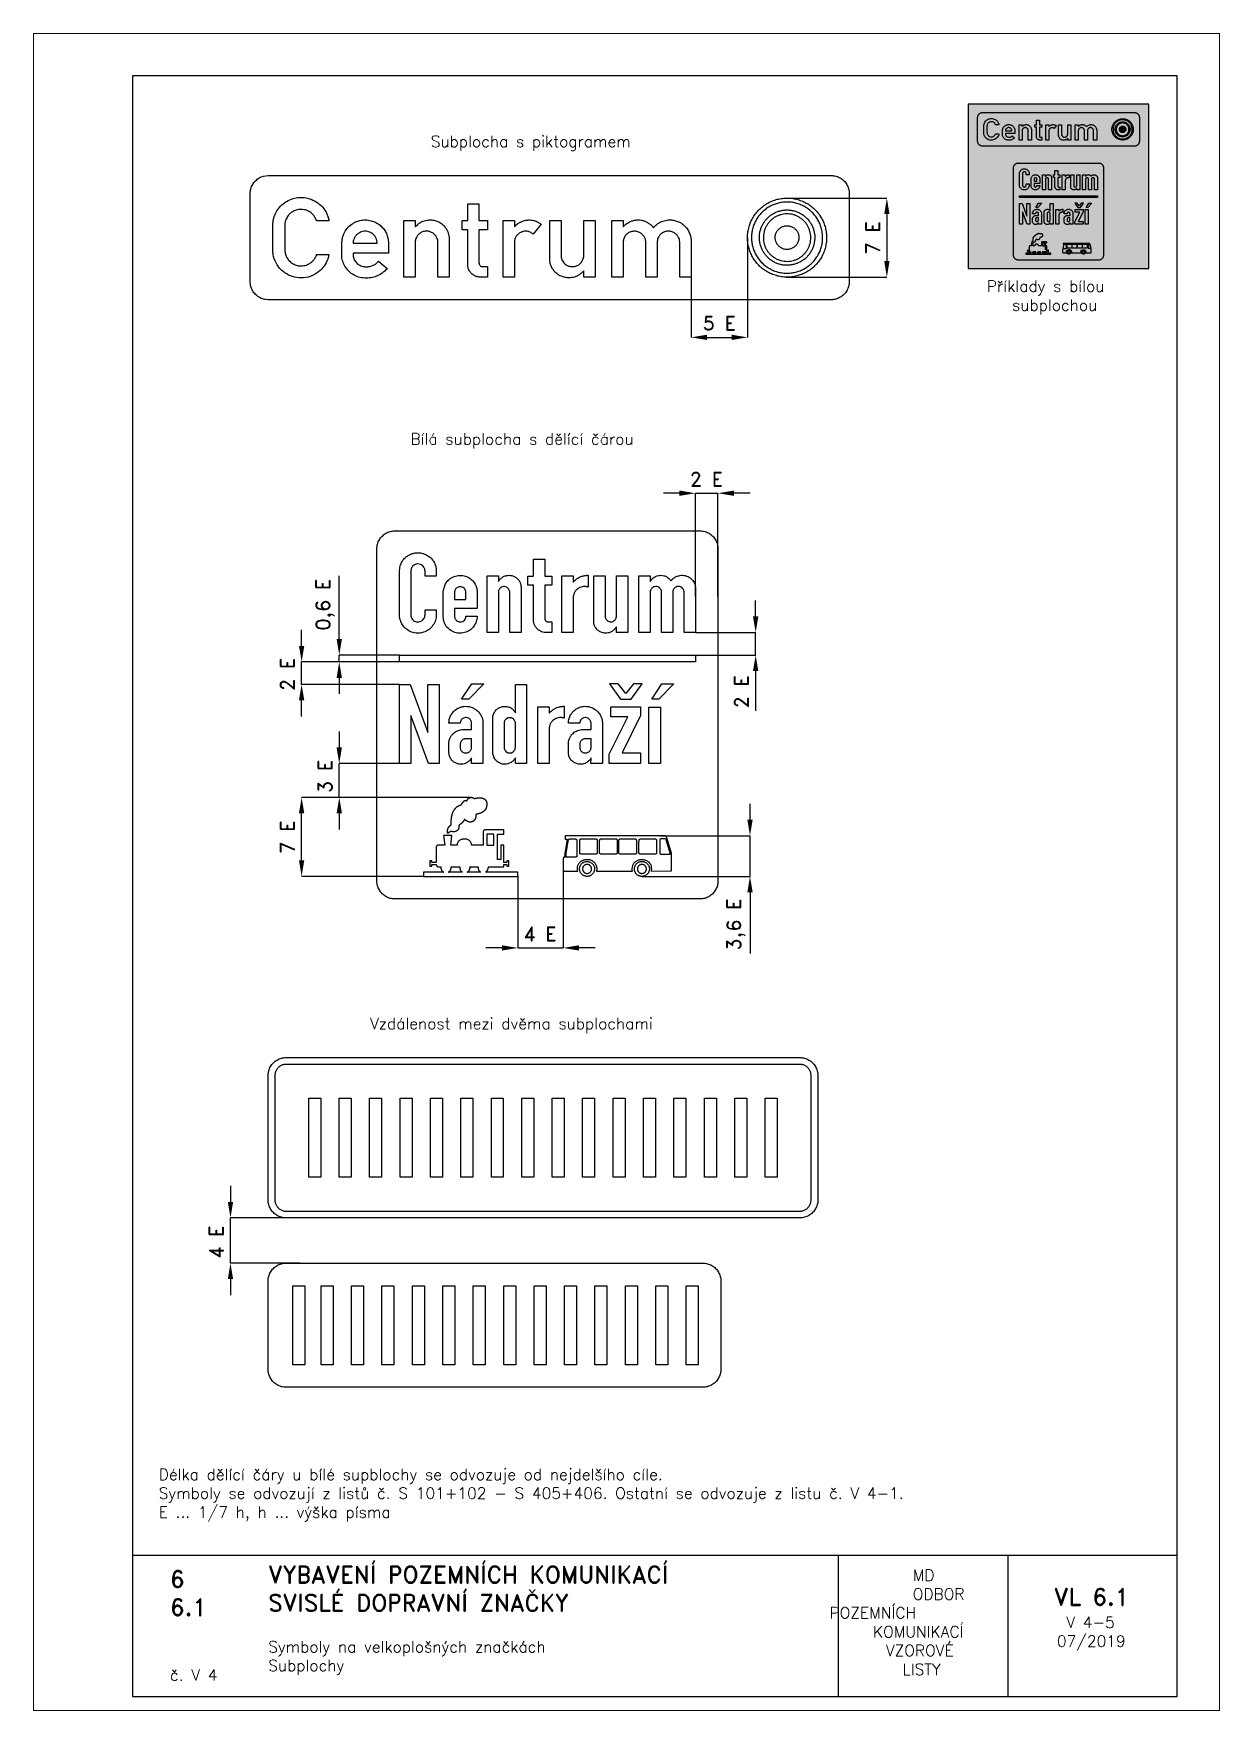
# Paper-space layout 'V 4-5' of a CAD drawing. Header units: millimetres. Extents: x 0 to 210, y 0 to 297.
# The model-space entities are those that its viewports show. They can reach past a viewport. Long polylines and large blocks are cut down to what shows.
import ezdxf

# ---------------------------------------------------------------- set-up
doc = ezdxf.new("R2010")
doc.units = ezdxf.units.MM
doc.header["$LTSCALE"] = 5
for name, color, linetype in [('Kóty', 2, 'Continuous'), ('Rozpiska', 7, 'Continuous'), ('Značka', 7, 'Continuous')]:
    doc.layers.add(name, color=color, linetype=linetype)
doc.layers.add('Rámeček', color=6, linetype='Continuous', plot=False)
doc.styles.get("Standard").update_dxf_attribs({"font": 'romand.shx', "height": 75})
doc.dimstyles.get("Standard").update_dxf_attribs({"dimtxt": 75, "dimasz": 85, "dimexe": 0.18, "dimexo": 0.0625, "dimgap": 37.5, "dimtad": 1, "dimdec": 0, "dimzin": 0, "dimdsep": 46, "dimtxsty": 'Standard', "dimcen": 0.09, "dimadec": 0, "dimazin": 0, "dimtfac": 1, "dimtdec": 0, "dimtofl": 0, "dimtmove": 0, "dimatfit": 3, "dimfxl": 1, "dimtolj": 1, "dimtzin": 0, "dimarcsym": 0})

psp = doc.layouts.new('V 4-5')

# ---------------------------------------------------------------- texts
at = {"layer": 'Rozpiska', "color": 7, "attachment_point": 1}
for s, width, heights, insert, char_height in [('Subplocha s piktogramem', 42.3109, [0], (70.35, 278.89), 2), ('\\pi0.25789;Příklady s bílou\\P\\pi4.73408;subplochou{\\H1.83333x; }', 26.1348, [0], (168.55, 253.25), 2), ('Bílá subplocha s dělící čárou', 49.1587, [0], (66.75, 226.2), 2), ('Vzdálenost mezi dvěma subplochami', 61.6393, [0], (59.6, 122.65), 2), ('Délka dělící čáry u bílé supblochy se odvozuje od nejdelšího cíle.\\PSymboly se odvozují z listů č. S 101+102 - S 405+406. Ostatní se odvozuje z listu č. V 4-1.{\\H1.83333x; }\\PE ... 1/7 h, h ... výška písma{\\H1.74603x; }', 176.138, [0], (22.17, 42.81), 2), ('6', 149.0422, [0], (24.17, 24.77), 3), ('{\\C6;VYBAVENÍ POZEMNÍCH KOMUNIKACÍ\\P}SVISLÉ DOPRAVNÍ ZNAČKY{\\H1.34524x; }', 149.0422, [0], (41.56, 25.56), 3), ('\\pi14.7414;{\\C6;MD\\P\\pi2.36044;}ODBOR POZEMNÍCH{\\H1.57143x; }\\P\\pi7.69378;KOMUNIKACÍ{\\H1.5x; }\\P\\pi9.97949;{\\C6;VZOROVÉ\\H1.47619x; \\H0.67742x;\\P\\pi12.93187;LISTY\\H1.26984x; }', 33.1018, [0], (140.95, 24.95), 2), ('\\pi1.03113;{\\H1.5x;\\C6;VL 6.1\\P\\pi3.22158;\\H0.66667x;V 4-5\\H1.66666x; \\H0.6x;\\P\\pi1.5549;07/2019\\H1.80159x; }', 16.0623, [0], (179.66, 21.61), 2), ('6.1', 149.0422, [0], (24.17, 19.78), 3), ('{\\C6;Symboly na velkoplošných značkách\\P}Subplochy{\\H1.83333x; }', 149.0422, [0], (41.56, 12.29), 2), ('{\\C6;č. V 4}', 16.1027, [2.67], (24.17, 7.28), 2)]:
    psp.add_mtext_dynamic_manual_height_columns(s, width=width, gutter_width=100, heights=heights, dxfattribs=dict(at, insert=insert, char_height=char_height))

msp = doc.modelspace()

# ---------------------------------------------------------------- texts
at = {"layer": 'Kóty', "char_height": 75, "attachment_point": 5}
for s, insert in [('\\A1;2 E', (2126, 2327.8)), ('\\A1;4 E', (1241.9, -88.2))]:
    msp.add_mtext(s, dxfattribs=dict(at, insert=insert))
at = {"layer": 'Kóty', "char_height": 75, "attachment_point": 5, "rotation": 90}
for s, insert in [('\\A1;0,6 E', (100.1, 1661)), ('\\A1;2 E', (-99.9, 1291)), ('\\A1;2 E', (2312.1, 1198.3)), ('\\A1;3 E', (100.1, 749.2)), ('\\A1;3,6 E', (2282.1, -38.3)), ('\\A1;4 E', (-477.9, -1725.5))]:
    msp.add_mtext(s, dxfattribs=dict(at, insert=insert))

# ---------------------------------------------------------------- blocks, each defined once
blk = doc.blocks.new('*D0')
at = {"layer": 'Defpoints', "color": 0, "transparency": 16777216}
for p in [(2343.9, 3609.6), (2044.1, 3400.9), (2343.9, 3080.8)]:
    blk.add_point(p, dxfattribs=at)
at = {"layer": 'Kóty', "color": 0, "lineweight": -2, "transparency": 16777216}
for p, q in [((2343.9, 3609.6), (2343.9, 3080.6)), ((2044.1, 3400.8), (2044.1, 3080.6)), ((2129.1, 3080.8), (2258.9, 3080.8))]:
    blk.add_line(p, q, dxfattribs=at)
at = {"layer": 'Kóty', "color": 0, "transparency": 16777216}
for points in [[(2129.1, 3095), (2129.1, 3066.7), (2044.1, 3080.8)], [(2258.9, 3095), (2258.9, 3066.7), (2343.9, 3080.8)]]:
    blk.add_solid(points, dxfattribs=at)
at = {"layer": 'Kóty', "color": 0, "transparency": 16777216, "insert": (2194, 3155.8), "char_height": 75, "attachment_point": 5}
blk.add_mtext('\\A1;5 E', dxfattribs=at)
blk = doc.blocks.new('*D1')
at = {"layer": 'Defpoints', "color": 0, "transparency": 16777216}
for p in [(2556.7, 3820.8), (2548.6, 3400.9), (3084.1, 3400.9)]:
    blk.add_point(p, dxfattribs=at)
at = {"layer": 'Kóty', "color": 0, "lineweight": -2, "transparency": 16777216}
for p, q in [((2556.8, 3820.8), (3084.3, 3820.8)), ((3084.1, 3735.8), (3084.1, 3485.9)), ((2548.7, 3400.9), (3084.3, 3400.9))]:
    blk.add_line(p, q, dxfattribs=at)
at = {"layer": 'Kóty', "color": 0, "transparency": 16777216}
for points in [[(3070, 3735.8), (3098.3, 3735.8), (3084.1, 3820.8)], [(3070, 3485.9), (3098.3, 3485.9), (3084.1, 3400.9)]]:
    blk.add_solid(points, dxfattribs=at)
at = {"layer": 'Kóty', "color": 0, "transparency": 16777216, "insert": (3009.1, 3610.8), "char_height": 75, "attachment_point": 5, "rotation": 90}
blk.add_mtext('\\A1;7 E', dxfattribs=at)
blk = doc.blocks.new('*D2')
at = {"layer": 'Defpoints', "color": 0, "transparency": 16777216}
for p in [(-24.9, 636.8), (876.8, 636.8), (621.8, 216.8)]:
    blk.add_point(p, dxfattribs=at)
at = {"layer": 'Kóty', "color": 0, "lineweight": -2, "transparency": 16777216}
for p, q in [((876.8, 636.8), (-25, 636.8)), ((-24.9, 301.8), (-24.9, 551.8)), ((621.8, 216.8), (-25, 216.8))]:
    blk.add_line(p, q, dxfattribs=at)
at = {"layer": 'Kóty', "color": 0, "transparency": 16777216}
for points in [[(-39, 551.8), (-10.7, 551.8), (-24.9, 636.8)], [(-39, 301.8), (-10.7, 301.8), (-24.9, 216.8)]]:
    blk.add_solid(points, dxfattribs=at)
at = {"layer": 'Kóty', "color": 0, "transparency": 16777216, "insert": (-99.9, 426.8), "char_height": 75, "attachment_point": 5, "rotation": 90}
blk.add_mtext('\\A1;7 E', dxfattribs=at)

# ---------------------------------------------------------------- dimensions: what is measured, and where the dimension line sits
at = {"layer": 'Kóty'}
for base, p1, p2, picture, middle in [((3084.1, 3400.9), (2556.7, 3820.8), (2548.6, 3400.9), '*D1', (3009.1, 3610.8)), ((-24.9, 636.8), (621.8, 216.8), (876.8, 636.8), '*D2', (-99.9, 426.8))]:
    dim = msp.add_linear_dim(base=base, p1=p1, p2=p2, angle=90, text='7 E', dimstyle='Standard', dxfattribs=at)
    dim.commit()
    dim.dimension.update_dxf_attribs({"geometry": picture, "text_midpoint": middle})
dim = msp.add_linear_dim(base=(2343.9, 3080.8), p1=(2044.1, 3400.9), p2=(2343.9, 3609.6), text='5 E', dimstyle='Standard', dxfattribs=at)
dim.commit()
dim.dimension.update_dxf_attribs({"geometry": '*D0', "text_midpoint": (2194, 3155.8)})

# ---------------------------------------------------------------- linework, layer by layer
at = {"layer": 'Kóty'}
for p, q in [((1982.1, 2252.8), (1897.1, 2252.8)), ((2067.1, 1704), (2067.1, 2253)), ((2187.1, 1704), (2187.1, 2253)), ((2357.1, 2252.8), (2272.1, 2252.8)), ((175.1, 1477.8), (175.1, 1813.6)), ((2387.1, 1597.8), (2387.1, 1682.8)), ((-24.9, 1441.8), (-24.9, 1526.8)), ((2067.1, 1512.8), (2387.3, 1512.8)), ((495.1, 1356.8), (-25, 1356.8)), ((495.1, 1392.8), (175, 1392.8)), ((495.1, 1356.8), (175, 1356.8)), ((2067.1, 1392.8), (2387.3, 1392.8)), ((175.1, 1271.8), (175.1, 1186.8)), ((2387.1, 1307.8), (2387.1, 1095.8)), ((495.1, 1236.8), (-25, 1236.8)), ((-24.9, 1066.8), (-24.9, 1151.8)), ((175.1, 986.8), (175.1, 901.8)), ((495.1, 816.8), (175, 816.8)), ((876.8, 636.8), (175, 636.8)), ((175.1, 551.8), (175.1, 466.8)), ((2357.1, 517.8), (2357.1, 602.8)), ((1881.3, 432.8), (2357.3, 432.8)), ((1124.4, 220), (1124.4, -163.4)), ((1364.4, 253.2), (1364.4, -163.4)), ((1785, 216.8), (2357.3, 216.8)), ((2357.1, 131.8), (2357.1, -193.7)), ((1039.4, -163.2), (954.4, -163.2)), ((1534.4, -163.2), (1449.4, -163.2)), ((-402.9, -1427.8), (-402.9, -1512.8)), ((-33.4, -1597.8), (-403, -1597.8)), ((-33.4, -1837.8), (-403, -1837.8)), ((-402.9, -1922.8), (-402.9, -2007.8))]:
    msp.add_line(p, q, dxfattribs=at)
for points in [[(2067.1, 2252.8), (2187.1, 2252.8)], [(2387.1, 1392.8), (2387.1, 1512.8)], [(-24.9, 1236.8), (-24.9, 1356.8)], [(175.1, 1356.8), (175.1, 1392.8)], [(175.1, 636.8), (175.1, 816.8)], [(2357.1, 216.8), (2357.1, 432.8)], [(1124.4, -163.2), (1364.4, -163.2)], [(-402.9, -1837.8), (-402.9, -1597.8)]]:
    msp.add_lwpolyline(points, dxfattribs=at)
for points in [[(1982.1, 2267), (1982.1, 2238.6), (2067.1, 2252.8)], [(2272.1, 2267), (2272.1, 2238.6), (2187.1, 2252.8)], [(2373, 1597.8), (2401.3, 1597.8), (2387.1, 1512.8)], [(-39, 1441.8), (-10.7, 1441.8), (-24.9, 1356.8)], [(161, 1477.8), (189.3, 1477.8), (175.1, 1392.8)], [(161, 1271.8), (189.3, 1271.8), (175.1, 1356.8)], [(2373, 1307.8), (2401.3, 1307.8), (2387.1, 1392.8)], [(-39, 1151.8), (-10.7, 1151.8), (-24.9, 1236.8)], [(161, 901.8), (189.3, 901.8), (175.1, 816.8)], [(161, 551.8), (189.3, 551.8), (175.1, 636.8)], [(2343, 517.8), (2371.3, 517.8), (2357.1, 432.8)], [(2343, 131.8), (2371.3, 131.8), (2357.1, 216.8)], [(1039.4, -149), (1039.4, -177.4), (1124.4, -163.2)], [(1449.4, -149), (1449.4, -177.4), (1364.4, -163.2)], [(-417, -1512.8), (-388.7, -1512.8), (-402.9, -1597.8)], [(-417, -1922.8), (-388.7, -1922.8), (-402.9, -1837.8)]]:
    msp.add_solid(points, dxfattribs=at)
at = {"layer": 'Značka', "color": 251}
for points in [[(-201.9, 3280.8), (-202.2, 3280.8), (-202.6, 3280.8), (-215, 3281.7, -0.035427), (-227.2, 3284.2, -0.036296), (-239, 3288.2, -0.034431), (-250.1, 3293.8, -0.033777), (-260.4, 3300.7, -0.034085), (-269.7, 3308.9, -0.034202), (-278, 3318.3, -0.03425), (-284.9, 3328.6, -0.034045), (-290.4, 3339.7, -0.033426), (-294.5, 3351.5, -0.034132), (-297, 3363.7, -0.036743), (-297.9, 3376.1), (-297.9, 3376.4), (-297.9, 3376.8), (-297.9, 3844.8), (-297.9, 3845.2, -0.000705), (-297.9, 3845.6, -0.032182), (-297, 3858, -0.035444), (-294.5, 3870.2, -0.036264), (-290.5, 3881.9, -0.034417), (-284.9, 3893, -0.033716), (-278, 3903.4, -0.034092), (-269.7, 3912.7, -0.034222), (-260.4, 3920.9, -0.034236), (-250.1, 3927.8), (-239, 3933.4), (-227.2, 3937.4), (-215, 3940), (-202.6, 3940.8), (-202.2, 3940.8), (-201.9, 3940.8), (2788.1, 3940.8), (2788.5, 3940.8), (2788.9, 3940.8, -0.032163), (2801.3, 3940, -0.035423), (2813.5, 3937.4, -0.036263), (2825.2, 3933.4, -0.034419), (2836.4, 3927.8, -0.033716), (2846.7, 3920.9, -0.034062), (2856, 3912.7, -0.034175), (2864.3, 3903.4, -0.034213), (2871.1, 3893, -0.034056), (2876.7, 3881.9, -0.033427), (2880.7, 3870.2, -0.034116), (2883.3, 3858, -0.036756), (2884.1, 3845.6), (2884.1, 3845.2), (2884.1, 3844.8), (2884.1, 3376.8), (2884.1, 3376.4), (2884.1, 3376.1, -0.03218), (2883.3, 3363.7, -0.035459), (2880.7, 3351.5, -0.036268), (2876.7, 3339.7, -0.034446), (2871.1, 3328.6, -0.033726), (2864.2, 3318.3, -0.034077), (2856, 3308.9, -0.0342), (2846.7, 3300.7, -0.034235), (2836.4, 3293.8, -0.034091), (2825.2, 3288.3, -0.033402), (2813.5, 3284.2, -0.034083), (2801.3, 3281.7, -0.036734), (2788.9, 3280.8), (2788.5, 3280.8), (2788.1, 3280.8), (-201.9, 3280.8)], [(120, 3520.9), (118.4, 3513.1, -0.011415), (116.6, 3505.3, -0.07426), (100.3, 3468, -0.073343), (73.7, 3436.6, -0.08748), (32.7, 3409.4, -0.087041), (-15.2, 3397.6, -0.081788), (-61.3, 3400.4, -0.08265), (-103.9, 3417.7, -0.082255), (-140, 3447.2, -0.076609), (-165.3, 3486.7, -0.049049), (-174.4, 3511.3, -0.064051), (-177.7, 3536.9, -0.006457), (-177.7, 3540, -0.002148), (-177.6, 3543.1), (-177.6, 3684.1), (-177.3, 3688.4), (-176.9, 3692.6, -0.076272), (-166.1, 3733.5, -0.076926), (-143.4, 3769.6, -0.0733), (-114.2, 3797.1, -0.069829), (-78.5, 3815.1, -0.059242), (-45.4, 3823.3, -0.060636), (-11.4, 3823.4, -0.068028), (26.3, 3814.4, -0.066416), (60.4, 3795.7, -0.053999), (83.8, 3775.4, -0.055388), (102.2, 3750.6, -0.038284), (111.5, 3732.4, -0.040684), (117.7, 3712.9), (119.1, 3706.9), (120.3, 3700.8), (54.6, 3700.8), (52, 3707.1), (49.2, 3713.3, 0.060768), (38.2, 3730.2, 0.062693), (23.2, 3744, 0.07874), (0.7, 3756, 0.078049), (-24.4, 3760.6, 0.07331), (-48.1, 3758.5, 0.073373), (-70.1, 3749.7, 0.069997), (-88.5, 3736.1, 0.070279), (-102.3, 3718, 0.038774), (-107.9, 3706.7, 0.035396), (-111.8, 3694.7, 0.022057), (-113.3, 3687.8, 0.028817), (-114, 3680.9), (-114.1, 3679), (-114.2, 3677.1), (-114.2, 3544.3), (-114, 3541.5), (-113.7, 3538.8, 0.05957), (-108.8, 3517.4, 0.068117), (-98.7, 3498, 0.072025), (-84.1, 3481.2, 0.06863), (-65.3, 3469.2, 0.071739), (-42.9, 3461.7, 0.073122), (-19.4, 3461, 0.082627), (6.8, 3467.7, 0.08179), (29.5, 3482.5, 0.058799), (42.5, 3496.5, 0.059227), (51.7, 3513), (53.3, 3516.9), (54.8, 3520.9), (120, 3520.9)], [(962.4, 3400.9), (924.5, 3400.9), (921.6, 3401), (918.7, 3401.3, -0.06355), (901.4, 3405.1, -0.071643), (885.8, 3413.5, -0.079326), (871.6, 3426.8, -0.07177), (862, 3443.7, -0.036559), (859.1, 3451.9, -0.046845), (857.6, 3460.5), (857.5, 3462.5), (857.4, 3464.6), (857.4, 3652.1), (827.2, 3652.1), (827.2, 3701.1), (857.4, 3701.1), (857.4, 3790.9), (917.3, 3790.9), (917.3, 3701.1), (962.9, 3701.1), (962.9, 3652.1), (917.3, 3652.1), (917.3, 3476.8), (917.4, 3475.7), (917.5, 3474.5, 0.048121), (918.7, 3469.5, 0.071738), (921, 3464.8, 0.101982), (926, 3459.8, 0.119832), (932.4, 3457.4), (933.6, 3457.2), (934.9, 3457.1), (962.4, 3457.1), (962.4, 3400.9)], [(2764, 3610.8, -0.0016), (2764, 3609.5, -0.001599), (2764, 3608.1, -0.032165), (2761.9, 3580.7, -0.035714), (2756.1, 3553.8, -0.036667), (2747.1, 3527.9, -0.034753), (2734.4, 3503.5, -0.034039), (2718.9, 3480.8, -0.034454), (2700.5, 3460.4, -0.034553), (2679.7, 3442.5, -0.034428), (2656.6, 3427.6, -0.034383), (2631.8, 3415.7, -0.034398), (2605.7, 3407.3, -0.034419), (2578.7, 3402.2, -0.034416), (2551.2, 3400.8, -0.034404), (2523.8, 3402.9, -0.034413), (2497, 3408.7, -0.034408), (2471, 3417.8, -0.03441), (2446.6, 3430.3, -0.034413), (2423.9, 3445.8, -0.034396), (2403.5, 3464.3, -0.034411), (2385.6, 3485.1, -0.034407), (2370.7, 3508.2, -0.034411), (2358.8, 3533, -0.034414), (2350.4, 3559.1, -0.03442), (2345.3, 3586.1, -0.034418), (2344, 3613.6, -0.034423), (2346.1, 3641, -0.034422), (2351.9, 3667.8, -0.03443), (2360.9, 3693.8, -0.034423), (2373.5, 3718.2, -0.034422), (2389, 3740.9, -0.034416), (2407.4, 3761.2, -0.034425), (2428.3, 3779.2, -0.034426), (2451.4, 3794, -0.034419), (2476.1, 3806, -0.03442), (2502.3, 3814.4, -0.034415), (2529.3, 3819.5, -0.034417), (2556.7, 3820.8, -0.03444), (2584.1, 3818.7, -0.034413), (2611, 3812.9, -0.034401), (2636.9, 3803.9, -0.034403), (2661.3, 3791.3, -0.034414), (2684, 3775.8, -0.03441), (2704.4, 3757.4, -0.03442), (2722.3, 3736.5, -0.034511), (2737.2, 3713.4, -0.034433), (2749.1, 3688.7, -0.034075), (2757.5, 3662.5, -0.032788), (2762.5, 3636.9, -0.034257), (2764, 3610.8)], [(2743, 3610.8), (2743, 3612.1), (2743, 3613.3, 0.032166), (2741.1, 3637.9, 0.035722), (2735.9, 3662.1, 0.036666), (2727.8, 3685.5, 0.034749), (2716.4, 3707.5, 0.034036), (2702.4, 3727.9, 0.034458), (2685.9, 3746.2, 0.034554), (2667.1, 3762.3, 0.034441), (2646.3, 3775.7, 0.034387), (2624, 3786.4, 0.03444), (2600.5, 3794, 0.034448), (2576.2, 3798.6, 0.034405), (2551.5, 3799.8, 0.034405), (2526.8, 3798, 0.034403), (2502.7, 3792.7, 0.034393), (2479.3, 3784.6, 0.034441), (2457.3, 3773.3, 0.034418), (2436.9, 3759.3, 0.034424), (2418.6, 3742.7, 0.034412), (2402.5, 3724, 0.034417), (2389.1, 3703.2, 0.034436), (2378.3, 3680.9, 0.034426), (2370.8, 3657.3, 0.034432), (2366.2, 3633, 0.034415), (2365, 3608.4, 0.034413), (2366.8, 3583.7, 0.034422), (2372.1, 3559.5, 0.034412), (2380.2, 3536.2, 0.034423), (2391.5, 3514.2, 0.034435), (2405.5, 3493.8, 0.034423), (2422.1, 3475.4, 0.034418), (2440.8, 3459.3, 0.034417), (2461.6, 3445.9, 0.034406), (2483.9, 3435.2, 0.034401), (2507.4, 3427.6, 0.034403), (2531.7, 3423.1, 0.034405), (2556.4, 3421.8, 0.034424), (2581.1, 3423.7, 0.034441), (2605.3, 3428.9, 0.03443), (2628.6, 3437.1, 0.034419), (2650.6, 3448.4, 0.034398), (2671, 3462.3, 0.034424), (2689.4, 3478.9, 0.034407), (2705.5, 3497.7, 0.034481), (2718.9, 3518.5, 0.034425), (2729.6, 3540.8, 0.034085), (2737.2, 3564.3, 0.032783), (2741.6, 3587.4, 0.034257), (2743, 3610.8)], [(2701, 3610.8), (2701, 3609.9, -0.001517), (2701, 3608.9, -0.032162), (2699.5, 3589.7, -0.035714), (2695.5, 3570.9, -0.036665), (2689.1, 3552.8, -0.034744), (2680.3, 3535.7, -0.034037), (2669.5, 3519.8, -0.034458), (2656.5, 3505.5, -0.034551), (2642, 3493, -0.034417), (2625.8, 3482.6, -0.034367), (2608.5, 3474.2, -0.034412), (2590.2, 3468.3, -0.034423), (2571.3, 3464.8, -0.034422), (2552, 3463.8, -0.034405), (2532.9, 3465.3, -0.03442), (2514.1, 3469.3, -0.034419), (2495.9, 3475.7, -0.034425), (2478.8, 3484.5, -0.034407), (2462.9, 3495.3, -0.034434), (2448.7, 3508.2, -0.03442), (2436.1, 3522.8, -0.03441), (2425.7, 3539, -0.03443), (2417.4, 3556.3, -0.034415), (2411.5, 3574.6, -0.034435), (2407.9, 3593.5, -0.034423), (2407, 3612.7, -0.034428), (2408.4, 3631.9, -0.034422), (2412.5, 3650.7, -0.034416), (2418.8, 3668.9, -0.034426), (2427.6, 3686, -0.034415), (2438.5, 3701.9, -0.034431), (2451.4, 3716.1, -0.03443), (2466, 3728.7, -0.034428), (2482.1, 3739.1, -0.03443), (2499.5, 3747.4, -0.034407), (2517.8, 3753.3, -0.03442), (2536.7, 3756.9, -0.034421), (2555.9, 3757.8, -0.034456), (2575.1, 3756.4, -0.034417), (2593.9, 3752.3, -0.034419), (2612, 3745.9, -0.034409), (2629.1, 3737.2, -0.034401), (2645, 3726.3, -0.034426), (2659.3, 3713.4, -0.034398), (2671.8, 3698.8, -0.034495), (2682.2, 3682.7, -0.034422), (2690.6, 3665.3, -0.034073), (2696.4, 3647, -0.032787), (2699.9, 3629, -0.034275), (2701, 3610.8)], [(429.3, 3446.1), (425.4, 3441.8), (421.4, 3437.6, -0.045808), (402.2, 3421.5, -0.046313), (380.3, 3409.1, -0.057657), (350.8, 3398.9, -0.056142), (319.6, 3395.6, -0.062992), (285.4, 3399.3, -0.071129), (253.6, 3411.7, -0.073607), (226, 3432.1, -0.068184), (204.9, 3459.7, -0.062719), (192.6, 3486.9, -0.079564), (188.5, 3515.9, -0.005022), (188.5, 3518.1), (188.6, 3520.3), (188.6, 3585.1), (188.9, 3587.8), (189.1, 3590.5, -0.031631), (192.7, 3610.9, -0.04264), (199.3, 3630.6, -0.074801), (216.5, 3659.8, -0.075607), (241.5, 3682.7, -0.053406), (262, 3694.3, -0.049389), (284.3, 3701.6, -0.060566), (314.2, 3704.9, -0.063995), (343.8, 3700.8, -0.058868), (369.3, 3691.3, -0.056374), (391.9, 3676.3, -0.052456), (409.5, 3658.9, -0.056936), (422.9, 3638.1, -0.054703), (431.8, 3614.6, -0.044549), (436, 3589.8), (436.2, 3587.6), (436.4, 3585.3), (436.4, 3528.8), (248.8, 3528.8, 0.003683), (248.7, 3524.6, 0.010993), (248.7, 3520.4, 0.065031), (251.5, 3502.7, 0.077916), (259.1, 3486.5, 0.09898), (275, 3469.9, 0.08147), (295.9, 3459.7, 0.070365), (316.4, 3455.7, 0.06788), (337.2, 3457.5, 0.063564), (356.4, 3463.9, 0.066258), (373.2, 3474.9), (378.7, 3479.9), (384, 3485.2), (429.3, 3446.1)], [(518.7, 3400.9), (518.7, 3701), (578.5, 3701), (578.5, 3668.1), (584.1, 3673.7), (589.9, 3679.2, -0.040707), (604, 3689.9, -0.050797), (619.8, 3697.9, -0.044321), (634.2, 3702.3, -0.036415), (649.1, 3704.4, -0.051725), (671.7, 3703.9, -0.059773), (693.5, 3698.4, -0.060355), (713.1, 3688.7, -0.057516), (730, 3674.6, -0.051887), (742.7, 3658.9, -0.051176), (751.9, 3641, -0.036521), (756.2, 3627.9, -0.040111), (758.5, 3614.3), (758.8, 3611.4), (758.9, 3608.5), (758.9, 3400.9), (698.7, 3400.9), (698.7, 3586, 0.003937), (698.8, 3588.3, 0.011884), (698.7, 3590.6, 0.073047), (696.5, 3602.7, 0.052726), (691.2, 3614.1, 0.052298), (683.4, 3625.1, 0.060059), (673.5, 3634.1, 0.079392), (657.8, 3642.2, 0.07688), (640.3, 3645.2, 0.082184), (621.5, 3643, 0.086095), (604.5, 3634.8, 0.070224), (593, 3624.5, 0.063118), (584.6, 3611.6, 0.045356), (580.7, 3601.9, 0.055697), (578.9, 3591.8), (578.7, 3590), (578.7, 3588.1), (578.7, 3400.9), (518.7, 3400.9)], [(1045.2, 3400.8), (1045.2, 3701), (1105.5, 3701), (1105.5, 3667.7), (1110.5, 3673.1), (1115.7, 3678.4, -0.059435), (1133, 3691.1, -0.056231), (1153, 3699.7, -0.061459), (1176.3, 3704.4, -0.062511), (1200.1, 3703.2, -0.056635), (1221.4, 3697.5, -0.054503), (1240.8, 3687.3), (1244.4, 3684.9), (1247.9, 3682.4), (1205.2, 3629.5), (1201.1, 3632.5), (1197, 3635.3, 0.073521), (1180.5, 3642.6, 0.081565), (1162.4, 3644.6, 0.089288), (1143.5, 3640.8, 0.087644), (1126.9, 3630.9, 0.074662), (1115.7, 3618.5, 0.069782), (1108.4, 3603.5, 0.028084), (1106.7, 3597.7, 0.034221), (1105.8, 3591.8), (1105.6, 3589.6), (1105.5, 3587.5), (1105.5, 3400.8), (1045.2, 3400.8)], [(1533.7, 3701), (1533.7, 3400.8), (1473.8, 3400.8), (1473.8, 3433.8), (1468.2, 3428.2), (1462.4, 3422.7, -0.040899), (1448.3, 3412, -0.050603), (1432.6, 3404, -0.044067), (1418.2, 3399.6, -0.036383), (1403.2, 3397.5, -0.051791), (1380.7, 3398.1, -0.059789), (1358.9, 3403.5, -0.060316), (1339.2, 3413.2, -0.057515), (1322.3, 3427.3, -0.051908), (1309.6, 3443, -0.051149), (1300.4, 3460.9, -0.036482), (1296.1, 3474, -0.040104), (1293.8, 3487.6), (1293.6, 3490.5), (1293.4, 3493.4), (1293.4, 3701), (1353.7, 3701), (1353.7, 3515.9, 0.003832), (1353.6, 3513.6, 0.011753), (1353.6, 3511.3, 0.072591), (1355.9, 3499.2, 0.052929), (1361.2, 3487.8, 0.052707), (1368.9, 3476.8, 0.060107), (1378.9, 3467.8, 0.079286), (1394.5, 3459.7, 0.076681), (1412, 3456.7, 0.081968), (1430.9, 3458.9, 0.086435), (1447.8, 3467.1, 0.070442), (1459.3, 3477.3, 0.062471), (1467.7, 3490.3, 0.045072), (1471.6, 3499.9, 0.056325), (1473.5, 3510), (1473.6, 3511.9), (1473.7, 3513.8), (1473.7, 3701), (1533.7, 3701)], [(1623, 3400.9), (1623, 3701), (1683.3, 3701), (1683.3, 3667.6), (1686.5, 3671.2), (1689.9, 3674.8, -0.05382), (1706.3, 3688.2, -0.054649), (1725.3, 3697.8, -0.049782), (1743.4, 3703.1, -0.049922), (1762.1, 3704.8, -0.044616), (1778.9, 3703.5, -0.045354), (1795.1, 3699.2, -0.041557), (1809.9, 3692.6, -0.034779), (1823.7, 3683.8, -0.023438), (1831.2, 3677.9, -0.033527), (1838, 3671.2), (1841.2, 3667.4), (1844.2, 3663.4), (1847.8, 3667.6), (1851.5, 3671.7, -0.072051), (1874, 3689.3, -0.06646), (1900.5, 3700.2, -0.035522), (1915.2, 3703.6, -0.035822), (1930.1, 3704.8, -0.0505), (1951.5, 3703.1, -0.049637), (1972.4, 3697.1, -0.068268), (1998.6, 3682.9, -0.073291), (2019.8, 3662.1, -0.056841), (2032.3, 3642.4, -0.048849), (2040.4, 3620.5, -0.019152), (2042.3, 3612.4, -0.025014), (2043.6, 3604.2, -0.009414), (2043.9, 3600.5), (2044.1, 3596.8), (2044.1, 3400.9), (1983.9, 3400.9), (1983.9, 3584.7), (1983.8, 3587, 0.007459), (1983.7, 3589.2, 0.05019), (1981.8, 3600.4, 0.05089), (1977.7, 3611.1, 0.067728), (1969.4, 3623.9, 0.066959), (1957.9, 3634, 0.073489), (1942.9, 3641.7, 0.074293), (1926.3, 3644.8, 0.080726), (1908, 3643, 0.080677), (1891.2, 3635.5, 0.070527), (1879.1, 3625.5, 0.075393), (1870.4, 3612.6, 0.050751), (1866.3, 3601.8, 0.032967), (1864.1, 3590.3), (1863.8, 3588.7), (1863.6, 3587.1), (1863.6, 3400.9), (1803.5, 3400.9), (1803.5, 3585.9), (1803.4, 3588.4, 0.009797), (1803.3, 3590.9, 0.07375), (1799.8, 3605.9, 0.069015), (1792.1, 3619.5, 0.074711), (1780.5, 3631.8, 0.073773), (1765.8, 3640.1, 0.089051), (1745.1, 3644.7, 0.093659), (1724.2, 3641.8, 0.073309), (1710, 3635.2, 0.071157), (1698.2, 3624.8, 0.077005), (1688.5, 3609.8, 0.077987), (1683.8, 3592.7), (1683.5, 3590.4), (1683.3, 3588.2), (1683.3, 3400.9), (1623, 3400.9)], [(2680, 3610.8), (2680, 3611.6), (2680, 3612.5, 0.032157), (2678.7, 3628.9, 0.035744), (2675.2, 3645, 0.036664), (2669.8, 3660.6, 0.034762), (2662.3, 3675.2, 0.03405), (2653, 3688.9, 0.034454), (2641.9, 3701.1, 0.034577), (2629.4, 3711.8, 0.034395), (2615.5, 3720.8, 0.034345), (2600.7, 3727.9, 0.034415), (2585, 3732.9, 0.034464), (2568.8, 3736, 0.034405), (2552.3, 3736.8, 0.034406), (2535.9, 3735.6, 0.034406), (2519.8, 3732.1, 0.034409), (2504.2, 3726.6, 0.034421), (2489.5, 3719.1, 0.034448), (2475.9, 3709.8, 0.034416), (2463.7, 3698.7, 0.034433), (2453, 3686.2, 0.034431), (2444, 3672.4, 0.034405), (2436.9, 3657.5, 0.034414), (2431.8, 3641.8, 0.034403), (2428.8, 3625.6, 0.034403), (2428, 3609.2, 0.034417), (2429.2, 3592.7, 0.034432), (2432.7, 3576.6, 0.034398), (2438.2, 3561.1, 0.034414), (2445.7, 3546.4, 0.034407), (2455, 3532.8, 0.034406), (2466, 3520.6, 0.034401), (2478.5, 3509.8, 0.034423), (2492.4, 3500.9, 0.034373), (2507.3, 3493.7, 0.034409), (2523, 3488.7, 0.034403), (2539.2, 3485.6, 0.034405), (2555.6, 3484.8, 0.034405), (2572.1, 3486.1, 0.034428), (2588.2, 3489.6, 0.034469), (2603.7, 3495, 0.034455), (2618.4, 3502.5, 0.034458), (2632, 3511.8, 0.034396), (2644.2, 3522.9, 0.034406), (2655, 3535.4, 0.034475), (2663.9, 3549.3, 0.034419), (2671, 3564.1, 0.034087), (2676.1, 3579.8, 0.032795), (2679.1, 3595.2, 0.03426), (2680, 3610.8)], [(2617, 3610.8), (2617, 3610.4), (2617, 3610, -0.03219), (2616.3, 3601.8, -0.035714), (2614.6, 3593.7, -0.036672), (2611.9, 3585.9, -0.034721), (2608.1, 3578.6, -0.034043), (2603.5, 3571.8, -0.034444), (2597.9, 3565.7, -0.034557), (2591.7, 3560.3, -0.034353), (2584.8, 3555.9, -0.034313), (2577.3, 3552.3, -0.034385), (2569.5, 3549.8, -0.034409), (2561.4, 3548.2, -0.034403), (2553.1, 3547.8, -0.034403), (2544.9, 3548.5, -0.034396), (2536.9, 3550.2, -0.034361), (2529.1, 3552.9, -0.034375), (2521.8, 3556.7, -0.034455), (2514.9, 3561.3, -0.034418), (2508.8, 3566.9, -0.03439), (2503.5, 3573.1, -0.034448), (2499, 3580, -0.034444), (2495.4, 3587.5, -0.034406), (2492.9, 3595.3, -0.034403), (2491.4, 3603.4, -0.0344), (2491, 3611.6, -0.034403), (2491.6, 3619.9, -0.034401), (2493.3, 3627.9, -0.034417), (2496.1, 3635.7, -0.034415), (2499.8, 3643, -0.034365), (2504.5, 3649.8, -0.034438), (2510, 3656, -0.034452), (2516.3, 3661.3, -0.034407), (2523.2, 3665.8, -0.034379), (2530.6, 3669.4, -0.034432), (2538.5, 3671.9, -0.034403), (2546.6, 3673.4, -0.034406), (2554.8, 3673.8, -0.034403), (2563, 3673.2, -0.034396), (2571.1, 3671.5, -0.034493), (2578.8, 3668.7, -0.034508), (2586.2, 3665, -0.034425), (2593, 3660.3, -0.034353), (2599.1, 3654.8, -0.034446), (2604.5, 3648.5, -0.034495), (2608.9, 3641.6, -0.034408), (2612.5, 3634.2, -0.034115), (2615, 3626.3, -0.032845), (2616.5, 3618.6, -0.034307), (2617, 3610.8)], [(376.1, 3581.1, 0.008287), (375.6, 3588.3, 0.024962), (374.6, 3595.4, 0.067216), (369.7, 3610, 0.065184), (361, 3622.9, 0.074804), (348, 3634.5, 0.075258), (331.9, 3641.9, 0.108605), (304.9, 3644.3, 0.113251), (279.4, 3635.2, 0.086988), (264, 3622.3, 0.078958), (253.6, 3605.2, 0.038513), (250.6, 3596.6, 0.045038), (249, 3587.7, 0.01337), (248.8, 3584.4, 0.004444), (248.7, 3581.1), (376.1, 3581.1)], [(471.1, 96.8), (470.7, 96.8), (470.3, 96.8, -0.03218), (457.9, 97.7, -0.035443), (445.7, 100.2, -0.036267), (434, 104.2, -0.034421), (422.9, 109.8, -0.033721), (412.5, 116.7, -0.034085), (403.2, 124.9, -0.034209), (395, 134.2, -0.034229), (388.1, 144.6, -0.034044), (382.5, 155.7, -0.033412), (378.5, 167.5, -0.034127), (375.9, 179.6, -0.036745), (375.1, 192), (375.1, 192.4), (375.1, 192.8), (375.1, 1956.8), (375.1, 1957.2), (375.1, 1957.5, -0.03218), (375.9, 1969.9, -0.035443), (378.5, 1982.1, -0.036267), (382.5, 1993.9, -0.034421), (388.1, 2005, -0.033721), (395, 2015.4, -0.034085), (403.2, 2024.7, -0.034209), (412.5, 2032.9, -0.034229), (422.9, 2039.8, -0.034044), (434, 2045.4, -0.033412), (445.7, 2049.4, -0.034127), (457.9, 2052, -0.036745), (470.3, 2052.8), (470.7, 2052.8), (471.1, 2052.8), (2091.1, 2052.8), (2091.4, 2052.8), (2091.8, 2052.8, -0.03218), (2104.2, 2051.9, -0.035443), (2116.4, 2049.4, -0.036267), (2128.2, 2045.4, -0.034421), (2139.3, 2039.8, -0.033721), (2149.6, 2032.9, -0.034085), (2159, 2024.7, -0.034209), (2167.2, 2015.4, -0.034229), (2174.1, 2005, -0.034044), (2179.6, 1993.9, -0.033412), (2183.7, 1982.1, -0.034127), (2186.2, 1969.9, -0.036745), (2187.1, 1957.5), (2187.1, 1957.2), (2187.1, 1956.8), (2187.1, 192.8), (2187.1, 192.4), (2187.1, 192, -0.03218), (2186.2, 179.6, -0.035443), (2183.7, 167.5, -0.036267), (2179.7, 155.7, -0.034421), (2174.1, 144.6, -0.033721), (2167.2, 134.2, -0.034085), (2159, 124.9, -0.034209), (2149.6, 116.7, -0.034229), (2139.3, 109.8, -0.034044), (2128.2, 104.2, -0.033412), (2116.4, 100.2, -0.034127), (2104.2, 97.6, -0.036745), (2091.8, 96.8), (2091.4, 96.8), (2091.1, 96.8), (471.1, 96.8)], [(690.4, 1632.6), (690.4, 1603.5), (690.4, 1602.1, -0.004597), (690.4, 1600.7, -0.058395), (688.6, 1585.9, -0.04352), (683.8, 1571.5, -0.074594), (668.2, 1545.2, -0.081624), (645.6, 1525.1, -0.069971), (623.4, 1513.9, -0.069174), (599, 1509.3, -0.086255), (567, 1512.4, -0.086656), (538, 1526.1, -0.070136), (518.8, 1542.9, -0.067916), (504.9, 1564.2, -0.047371), (498.5, 1580.3, -0.050891), (495.5, 1597.2, -0.004792), (495.3, 1599.3, -0.001598), (495.2, 1601.3), (495.2, 1841), (495.3, 1842.3), (495.4, 1843.6, -0.02564), (497.3, 1857.9, -0.037676), (501.1, 1871.8, -0.07824), (513.6, 1896.4, -0.077449), (533, 1916, -0.055464), (549.5, 1926.5, -0.051639), (567.8, 1933.1, -0.050433), (587, 1936.3, -0.052933), (606.4, 1935.5, -0.06598), (629.9, 1929.3, -0.064102), (651, 1917.2, -0.055946), (666.5, 1903.3, -0.058597), (678.4, 1886.4, -0.054984), (686.3, 1867.9, -0.050286), (690.2, 1848.2, -0.004114), (690.4, 1846, -0.001374), (690.6, 1843.8), (690.6, 1812.9), (630.6, 1812.9), (630.6, 1841.1, 0.003576), (630.5, 1842.9, 0.010744), (630.3, 1844.6, 0.065469), (628.1, 1852.8, 0.058071), (623.9, 1860.4, 0.075686), (616.2, 1868.8, 0.08205), (606.3, 1874.5, 0.103145), (591.8, 1877.1, 0.106124), (577.5, 1873.8, 0.080076), (568.5, 1868.1, 0.074147), (561.6, 1860, 0.056539), (557.7, 1852.3, 0.053196), (555.6, 1844.1, 0.007479), (555.3, 1842.5, 0.002498), (555.1, 1840.9), (555.1, 1607, 0.002245), (555.2, 1605.6, 0.006728), (555.3, 1604.1, 0.059865), (557.2, 1594.9, 0.064006), (561.4, 1586.3, 0.083803), (569.3, 1577.1, 0.087799), (579.8, 1571.1, 0.089764), (591.9, 1568.6, 0.089114), (604.1, 1570.4, 0.078265), (613.8, 1575.1, 0.073524), (621.7, 1582.5, 0.068922), (627.3, 1591.5, 0.069944), (630.2, 1601.5, 0.008136), (630.5, 1603, 0.002719), (630.7, 1604.5), (630.7, 1632.6), (690.4, 1632.6)], [(1304.7, 1512.8), (1270.5, 1512.8, -0.005605), (1266.9, 1512.8, -0.016877), (1263.4, 1513, -0.074451), (1250.2, 1516.2, -0.057323), (1238.1, 1522.8, -0.053133), (1227, 1532, -0.045337), (1217.9, 1543.3, -0.057739), (1210.2, 1557.3, -0.096237), (1207, 1572.6, -0.014388), (1207, 1575.1, -0.004774), (1207.1, 1577.7), (1207.1, 1763.9), (1177.5, 1763.9), (1177.5, 1812.3), (1207.1, 1812.3), (1207.1, 1902.6), (1266.9, 1902.6), (1266.9, 1812.3), (1304.9, 1812.3), (1304.9, 1763.9), (1266.9, 1763.9), (1266.9, 1587.3, 0.002625), (1267.1, 1586.3, 0.007866), (1267.2, 1585.3, 0.036804), (1268, 1582.1, 0.043026), (1269.2, 1579, 0.05921), (1271.5, 1575.5, 0.062653), (1274.6, 1572.6, 0.060948), (1278, 1570.6, 0.064445), (1281.7, 1569.4, 0.020647), (1283.3, 1569.2, 0.006878), (1284.9, 1569.1), (1304.7, 1569.1), (1304.7, 1512.8)], [(907.5, 1598.8, -0.002838), (907.3, 1594.8, -0.008486), (907.1, 1590.9, -0.076068), (900.6, 1564.6, -0.08264), (886.3, 1541.3, -0.084005), (866.2, 1523.3, -0.078285), (841.3, 1512.5, -0.085637), (811.6, 1509.1, -0.087726), (782.3, 1516, -0.094629), (754.6, 1533.3, -0.106619), (736, 1559.6, -0.054306), (730.4, 1576.1, -0.032649), (727.7, 1593.3), (727.5, 1594.7), (727.4, 1596), (727.4, 1729), (727.6, 1730.3), (727.9, 1731.6, -0.032893), (733.3, 1755, -0.072337), (743.3, 1776.7, -0.104868), (764.5, 1799.2, -0.090293), (793.1, 1812.5, -0.077694), (819.3, 1816.2, -0.077788), (845.2, 1811.8, -0.080744), (870.5, 1799.4, -0.087631), (890.2, 1779.7, -0.040655), (897, 1768.7, -0.032442), (902.2, 1756.8, -0.029176), (905.4, 1746.3, -0.04011), (907.2, 1735.5, -0.006865), (907.4, 1733.3, -0.002286), (907.5, 1731.1), (907.5, 1640.4), (787.6, 1640.4), (787.6, 1597, 0.004271), (787.6, 1595.8, 0.012898), (787.6, 1594.6, 0.100355), (789.7, 1586.9, 0.068674), (794.3, 1580.1, 0.083089), (802.5, 1572.8, 0.100573), (812.6, 1569.1, 0.113462), (824.9, 1569.5, 0.10892), (836.1, 1575.1, 0.093129), (843.2, 1582.8, 0.0938), (846.9, 1592.4, 0.023537), (847.5, 1595.6, 0.007855), (847.8, 1598.8), (907.5, 1598.8)], [(960, 1512.8), (960, 1813), (1020.3, 1813), (1020.3, 1783.3, -0.003961), (1022.3, 1786.5, -0.011863), (1024.5, 1789.8, -0.062318), (1035.2, 1801.3, -0.064574), (1048.4, 1809.9, -0.065995), (1063.1, 1815.2, -0.065326), (1078.7, 1816.5, -0.075854), (1097, 1813.4, -0.078635), (1113.5, 1804.9, -0.057614), (1124, 1795.7, -0.046965), (1132.4, 1784.5, -0.02403), (1135.3, 1779.3, -0.036857), (1137.6, 1773.9, -0.038168), (1139.3, 1767.4, -0.015779), (1140.2, 1760.7), (1140.5, 1758.8), (1140.7, 1756.9), (1140.7, 1512.8), (1080.5, 1512.8), (1080.5, 1728.1, 0.003415), (1080.4, 1729.2, 0.010268), (1080.4, 1730.3, 0.085128), (1078.5, 1737.8, 0.06705), (1074.3, 1744.4, 0.076219), (1067.6, 1751, 0.081181), (1059.2, 1755.1, 0.094664), (1048.2, 1756.7, 0.101699), (1037.5, 1754, 0.086809), (1029.8, 1748.9, 0.077493), (1024.1, 1741.6, 0.048045), (1021.8, 1736.7, 0.056644), (1020.5, 1731.5, 0.012604), (1020.4, 1730, 0.00419), (1020.3, 1728.5), (1020.3, 1512.8), (960, 1512.8)], [(1357.4, 1512.8), (1357.4, 1813), (1417.8, 1813), (1417.8, 1779.7, -0.001357), (1420.4, 1782.4, -0.004055), (1422.9, 1785, -0.034321), (1436, 1797, -0.05385), (1451, 1806.4, -0.054421), (1467.3, 1812.7, -0.03754), (1484.6, 1815.9, -0.008124), (1490.8, 1816.6, -0.002726), (1497, 1817.2), (1497, 1753.9, 0.006688), (1490.6, 1755.4, 0.020022), (1484.1, 1756.5, 0.051745), (1471.6, 1756.8, 0.059184), (1459.4, 1754.3, 0.063086), (1447.4, 1749, 0.054222), (1437, 1741, 0.063995), (1426.8, 1729.1, 0.078425), (1420.4, 1715, 0.032813), (1418.8, 1708.4, 0.02289), (1418.1, 1701.8, 0.003214), (1417.9, 1700.2), (1417.8, 1698.6), (1417.8, 1512.8), (1357.4, 1512.8)], [(1707.4, 1813), (1707.4, 1512.8), (1647.2, 1512.8), (1647.2, 1542.5, -0.00396), (1645.1, 1539.2, -0.011861), (1642.9, 1536, -0.062313), (1632.3, 1524.5, -0.064618), (1619, 1515.9, -0.066001), (1604.4, 1510.6, -0.065123), (1588.8, 1509.2, -0.075643), (1570.4, 1512.4, -0.078854), (1554, 1520.8, -0.057823), (1543.5, 1530.1, -0.046944), (1535.1, 1541.3, -0.024), (1532.1, 1546.4, -0.036856), (1529.8, 1551.8, -0.038175), (1528.2, 1558.4, -0.015778), (1527.2, 1565.1), (1527, 1567), (1526.8, 1568.8), (1526.8, 1813), (1587, 1813), (1587, 1597.7, 0.003415), (1587, 1596.6, 0.010268), (1587.1, 1595.5, 0.085128), (1589, 1588, 0.06705), (1593.1, 1581.3, 0.076219), (1599.9, 1574.8, 0.081181), (1608.3, 1570.7, 0.094664), (1619.3, 1569.1, 0.101699), (1630, 1571.8, 0.086809), (1637.7, 1576.9, 0.077493), (1643.4, 1584.2, 0.048045), (1645.7, 1589.1, 0.056644), (1646.9, 1594.3, 0.012604), (1647.1, 1595.8, 0.00419), (1647.2, 1597.3), (1647.2, 1813), (1707.4, 1813)], [(1766.9, 1512.8), (1766.9, 1813), (1827.1, 1813), (1827.1, 1783.1, -0.007667), (1831.1, 1789.1, -0.023053), (1835.5, 1794.9, -0.058057), (1845.8, 1804.5, -0.05976), (1858, 1811.5, -0.056695), (1870.6, 1815.5, -0.054628), (1883.7, 1816.6, -0.065524), (1899.9, 1814.5, -0.065807), (1915, 1808.2, -0.04448), (1924, 1802.2, -0.044558), (1931.8, 1794.8, -0.015105), (1934.9, 1791.1, -0.005029), (1937.8, 1787.3, -0.004275), (1941, 1791.1, -0.012786), (1944.3, 1794.8, -0.057955), (1957.3, 1805.5, -0.063961), (1972.4, 1812.7, -0.05041), (1984.8, 1815.9, -0.046754), (1997.5, 1816.6, -0.054106), (2012.7, 1814.7, -0.056289), (2027.1, 1809.5, -0.050384), (2038.9, 1802.4, -0.045981), (2049.2, 1793.2, -0.04497), (2057.1, 1783.5, -0.057324), (2062.8, 1772.4, -0.036847), (2065.2, 1764.8, -0.028178), (2066.6, 1756.8, -0.005482), (2066.8, 1754.4, -0.001832), (2067.1, 1752), (2067.1, 1512.8), (2007.2, 1512.8), (2007.2, 1727.3, 0.004685), (2007.2, 1729, 0.014109), (2007.1, 1730.7, 0.081641), (2005, 1738.3, 0.068914), (2000.8, 1745.2, 0.092291), (1992.3, 1752.8, 0.10264), (1981.8, 1756.6, 0.105001), (1970.1, 1756.3, 0.103269), (1959.6, 1751.4, 0.073758), (1953.7, 1745.8, 0.065688), (1949.5, 1738.9, 0.0417), (1948, 1734.9, 0.061324), (1947.3, 1730.7, 0.011808), (1947.3, 1729.7, 0.003921), (1947.3, 1728.8), (1947.3, 1512.8), (1887.1, 1512.8), (1887.1, 1726.1, 0.005403), (1887.1, 1728.1, 0.016253), (1887, 1730.2, 0.085366), (1884.7, 1738.7, 0.076563), (1879.7, 1746.2, 0.08913), (1871.6, 1753, 0.094709), (1861.7, 1756.4, 0.099053), (1850.4, 1756.2, 0.099279), (1840.2, 1751.8, 0.060731), (1835.1, 1747.6, 0.057242), (1831.2, 1742.4, 0.050205), (1828.7, 1737.3, 0.056344), (1827.4, 1731.8, 0.009573), (1827.2, 1730.7, 0.003193), (1827.1, 1729.5), (1827.1, 1512.8), (1766.9, 1512.8)], [(847.6, 1688.9), (847.6, 1727.8, 0.004236), (847.5, 1729.4, 0.012697), (847.3, 1731.1, 0.093772), (844.3, 1740.4, 0.089783), (838, 1748.2, 0.101014), (828.4, 1754.1, 0.098819), (817.4, 1756, 0.092316), (806.9, 1754.1, 0.09532), (798, 1748.6, 0.07065), (792.8, 1742.8, 0.062749), (789.3, 1735.8, 0.026227), (788.4, 1733, 0.034193), (787.9, 1730.2, 0.009848), (787.8, 1729.2, 0.003274), (787.7, 1728.3), (787.7, 1688.9), (847.6, 1688.9)], [(1110.8, 816.8), (1110.8, 846.4, -0.0074), (1106.7, 840.4, -0.022233), (1102.2, 834.8, -0.075579), (1087.6, 822.5, -0.07851), (1069.8, 815.1, -0.092997), (1047.6, 813.1, -0.095511), (1026.1, 819.4, -0.095147), (1007.9, 832.7, -0.09207), (995.6, 851.6, -0.047081), (992.1, 861.9, -0.048362), (990.6, 872.6, -0.006791), (990.5, 874.6, -0.002263), (990.4, 876.6), (990.4, 1056.2, -0.00252), (990.6, 1059, -0.007514), (990.9, 1061.8, -0.078545), (996.6, 1083.2, -0.096485), (1009.1, 1101.3, -0.088983), (1024.3, 1112.8, -0.077749), (1042.7, 1118.8, -0.081054), (1063.4, 1119.5, -0.087), (1083.1, 1113.4, -0.062909), (1095.3, 1105.7, -0.063547), (1105.1, 1095.2, -0.018023), (1108, 1090.9, -0.006011), (1110.8, 1086.5), (1110.8, 1236.8), (1170.6, 1236.8), (1170.6, 816.8), (1110.8, 816.8)], [(877.6, 816.8), (877.7, 846.5, -0.007047), (874.3, 841.2, -0.021165), (870.6, 836.2, -0.069656), (858.6, 824.9, -0.067934), (844, 817.3, -0.051829), (832.1, 814, -0.049909), (819.8, 813.1, -0.074232), (801.3, 816.1, -0.080216), (784.5, 824.5, -0.088749), (769.5, 839.2, -0.08636), (760.3, 857.9, -0.029369), (758.7, 864, -0.033407), (757.9, 870.2, -0.00924), (757.7, 872.4, -0.003073), (757.7, 874.6), (757.7, 926.6, -0.002302), (757.8, 928.7, -0.006915), (758, 930.7, -0.040582), (759.8, 940.2, -0.034407), (762.9, 949.4, -0.048979), (769.8, 962.6, -0.052899), (779, 974, -0.047215), (789, 982.6, -0.04204), (800.4, 989.3, -0.046738), (813.3, 994.4, -0.060123), (826.9, 996.6, -0.005087), (828.2, 996.7, -0.001696), (829.6, 996.8), (877.9, 996.8), (877.9, 1033, 0.002398), (877.7, 1034.2, 0.007181), (877.6, 1035.3, 0.062735), (875.5, 1042.4, 0.066446), (871.6, 1048.8, 0.082409), (864.9, 1055.2, 0.080355), (856.6, 1059.2, 0.094534), (845.8, 1060.6, 0.096991), (835.2, 1057.9, 0.094084), (826.4, 1051.9, 0.104033), (820.6, 1043.2, 0.05477), (818.7, 1037.1, 0.017783), (817.7, 1030.6), (757.7, 1030.2, -0.002963), (757.8, 1034.3, -0.00888), (758.1, 1038.3, -0.065707), (762.9, 1060.7, -0.068777), (773.5, 1081.2, -0.085682), (793.2, 1102.3, -0.085553), (818.8, 1115.7, -0.055458), (836.4, 1120, -0.053361), (854.5, 1120.3, -0.061548), (875.7, 1116.2, -0.06263), (895.2, 1107, -0.064764), (912.7, 1093.2, -0.062237), (926.1, 1075.4, -0.055582), (934.1, 1058.6, -0.068037), (937.6, 1040.6, -0.007285), (937.8, 1038.2, -0.002428), (937.9, 1035.8), (937.9, 816.8), (877.6, 816.8)], [(1230.1, 816.8), (1230.1, 1117), (1290.6, 1117), (1290.6, 1083.7, -0.001357), (1293.1, 1086.4, -0.004055), (1295.6, 1089, -0.034321), (1308.8, 1101, -0.05385), (1323.7, 1110.4, -0.054421), (1340.1, 1116.7, -0.03754), (1357.4, 1119.9, -0.008124), (1363.6, 1120.6, -0.002726), (1369.8, 1121.2), (1369.8, 1057.9, 0.006688), (1363.3, 1059.4, 0.020022), (1356.8, 1060.5, 0.051745), (1344.3, 1060.8, 0.059184), (1332.1, 1058.3, 0.063086), (1320.2, 1053, 0.054222), (1309.7, 1045, 0.063995), (1299.5, 1033.1, 0.078425), (1293.1, 1019, 0.032813), (1291.6, 1012.4, 0.02289), (1290.8, 1005.8, 0.003214), (1290.7, 1004.2), (1290.6, 1002.6), (1290.6, 816.8), (1230.1, 816.8)], [(1512.4, 816.8), (1512.5, 846.5, -0.007047), (1509.1, 841.2, -0.021165), (1505.4, 836.2, -0.069656), (1493.4, 824.9, -0.067934), (1478.8, 817.3, -0.051829), (1466.9, 814, -0.049909), (1454.6, 813.1, -0.074232), (1436.1, 816.1, -0.080216), (1419.3, 824.5, -0.088749), (1404.3, 839.2, -0.08636), (1395.1, 857.9, -0.029369), (1393.5, 864, -0.033407), (1392.7, 870.2, -0.00924), (1392.6, 872.4, -0.003073), (1392.5, 874.6), (1392.5, 926.6, -0.002302), (1392.6, 928.7, -0.006915), (1392.8, 930.7, -0.040582), (1394.6, 940.2, -0.034407), (1397.8, 949.4, -0.048979), (1404.6, 962.6, -0.052899), (1413.9, 974, -0.047215), (1423.8, 982.6, -0.04204), (1435.2, 989.3, -0.046738), (1448.1, 994.4, -0.060123), (1461.7, 996.6, -0.005087), (1463, 996.7, -0.001696), (1464.4, 996.8), (1512.7, 996.8), (1512.7, 1033, 0.002398), (1512.5, 1034.2, 0.007181), (1512.4, 1035.3, 0.062735), (1510.3, 1042.4, 0.066446), (1506.4, 1048.8, 0.082409), (1499.8, 1055.2, 0.080355), (1491.4, 1059.2, 0.094534), (1480.6, 1060.6, 0.096991), (1470, 1057.9, 0.094084), (1461.2, 1051.9, 0.104033), (1455.4, 1043.2, 0.05477), (1453.5, 1037.1, 0.017783), (1452.5, 1030.6), (1392.5, 1030.2, -0.002963), (1392.6, 1034.3, -0.00888), (1392.9, 1038.3, -0.065707), (1397.7, 1060.7, -0.068777), (1408.3, 1081.2, -0.085682), (1428.1, 1102.3, -0.085553), (1453.6, 1115.7, -0.055458), (1471.2, 1120, -0.053361), (1489.3, 1120.3, -0.061548), (1510.5, 1116.2, -0.06263), (1530.1, 1107, -0.064764), (1547.5, 1093.2, -0.062237), (1560.9, 1075.4, -0.055582), (1568.9, 1058.6, -0.068037), (1572.4, 1040.6, -0.007285), (1572.6, 1038.2, -0.002428), (1572.7, 1035.8), (1572.7, 816.8), (1512.4, 816.8)], [(1050.7, 1030.3), (1050.7, 904, 0.00182), (1050.8, 902.5, 0.005437), (1050.9, 900.9, 0.046845), (1052.4, 893.2, 0.070434), (1055.7, 886.1, 0.121958), (1064.9, 876.8, 0.12238), (1077.5, 872.7, 0.114685), (1089.8, 874, 0.105071), (1100.3, 880.2, 0.039703), (1103.4, 883.3, 0.038816), (1105.9, 886.8, 0.055247), (1108.9, 892.9, 0.051944), (1110.4, 899.5, 0.008194), (1110.6, 900.9, 0.002742), (1110.8, 902.3), (1110.8, 1031, 0.003813), (1110.8, 1032.4, 0.011455), (1110.7, 1033.9, 0.081814), (1108.6, 1041.9, 0.074875), (1104.1, 1049.1, 0.099758), (1095.1, 1056.6, 0.106839), (1084, 1060, 0.106422), (1072.3, 1058.9, 0.096906), (1061.9, 1053.3, 0.062148), (1056.9, 1048.5, 0.070312), (1053.3, 1042.5, 0.040468), (1051.9, 1038.6, 0.031193), (1051.1, 1034.4, 0.01015), (1050.9, 1032.4, 0.003394), (1050.7, 1030.3)], [(877.8, 947.8), (847.9, 947.8, 0.002639), (846.7, 947.8, 0.00792), (845.6, 947.7, 0.04645), (840.4, 946.9, 0.044053), (835.5, 945.2, 0.068255), (828.5, 941, 0.071103), (822.9, 935, 0.067081), (819.4, 928.7, 0.082003), (817.9, 921.9, 0.007745), (817.8, 921.1), (817.8, 920.3), (817.8, 900.7), (817.8, 899.8, 0.007427), (817.9, 898.9, 0.077219), (819.7, 891.5, 0.067705), (823.5, 884.7, 0.064861), (828.6, 879.2, 0.069912), (834.9, 875.3, 0.062566), (841.3, 873.2, 0.05566), (848, 872.6, 0.065072), (856, 873.7, 0.076011), (863.2, 876.9, 0.06113), (868.3, 880.9, 0.044229), (872.6, 885.9, 0.048458), (875.8, 891.3, 0.081732), (877.6, 897.3, 0.013307), (877.7, 898.4, 0.004411), (877.8, 899.5), (877.8, 947.8)], [(1512.6, 947.8), (1482.7, 947.8, 0.002639), (1481.5, 947.8, 0.00792), (1480.4, 947.7, 0.04645), (1475.3, 946.9, 0.044053), (1470.3, 945.2, 0.068255), (1463.3, 941, 0.071103), (1457.7, 935, 0.067081), (1454.2, 928.7, 0.082003), (1452.7, 921.9, 0.007745), (1452.6, 921.1), (1452.6, 920.3), (1452.6, 900.7), (1452.6, 899.8, 0.007427), (1452.7, 898.9, 0.077219), (1454.5, 891.5, 0.067705), (1458.3, 884.7, 0.064861), (1463.4, 879.2, 0.069912), (1469.7, 875.3, 0.062566), (1476.1, 873.2, 0.05566), (1482.8, 872.6, 0.065072), (1490.8, 873.7, 0.076011), (1498, 876.9, 0.06113), (1503.1, 880.9, 0.044229), (1507.4, 885.9, 0.048458), (1510.7, 891.3, 0.081732), (1512.4, 897.3, 0.013307), (1512.5, 898.4, 0.004411), (1512.6, 899.5), (1512.6, 947.8)], [(751, 445.6), (751, 445.6), (751, 445.7), (751, 445.7), (751, 445.8), (751, 445.9), (751, 446), (751, 446.1), (750.9, 446.2), (750.9, 446.2), (750.9, 446.3), (750.9, 446.4), (750.9, 446.4), (750.9, 446.4), (750.9, 446.4), (750.9, 446.5), (750.9, 446.6), (750.9, 446.8), (750.9, 447), (750.9, 447.4), (750.8, 447.8), (750.8, 448.4), (750.8, 449), (750.7, 449.5), (750.7, 450.1), (750.7, 450.6), (750.6, 451), (750.6, 451.6), (750.6, 452.2), (750.6, 452.8), (750.5, 453.4), (750.5, 454), (750.5, 454.5), (750.5, 455), (750.5, 455.6), (750.5, 456), (750.5, 456.4), (750.5, 457), (750.5, 457.5), (750.5, 458.1), (750.5, 458.7), (750.5, 459.3), (750.6, 459.8), (750.6, 460.3), (750.6, 460.8), (750.7, 461.2), (750.7, 461.6), (750.8, 462.2), (750.8, 462.7), (750.9, 463.1), (750.9, 463.6), (751, 464), (751, 464.4), (751.1, 464.8), (751.1, 465.2), (751.2, 465.5), (751.3, 465.8), (751.3, 466.2), (751.4, 466.6, -0.004044), (751.5, 467.1, -0.003805), (751.6, 467.6), (751.7, 468), (751.8, 468.4), (751.9, 468.8, -0.00405), (752, 469.2), (752.1, 469.5), (752.2, 469.8), (752.3, 470.1, -0.004477), (752.4, 470.4), (752.5, 470.5), (752.5, 470.6), (752.5, 470.6), (752.5, 470.6), (752.5, 470.6), (752.5, 470.6), (752.5, 470.7), (752.5, 470.7), (752.6, 470.8), (752.6, 470.9), (752.6, 470.9), (752.6, 471), (752.7, 471), (752.7, 471.1), (752.7, 471.2), (752.7, 471.2), (752.8, 471.3), (752.8, 471.4), (752.8, 471.5), (752.9, 471.5), (752.9, 471.6), (752.9, 471.7), (752.9, 471.7), (753, 471.8), (753, 471.8), (753, 471.9), (753.1, 472.1), (753.2, 472.2), (753.2, 472.4), (753.3, 472.5), (753.4, 472.6), (753.4, 472.8), (753.5, 472.9), (753.5, 473), (753.6, 473.1), (753.7, 473.3, -0.005292), (753.9, 473.7, -0.003883), (754.1, 474.1, -0.002823), (754.3, 474.4, -0.003165), (754.5, 474.7, -0.003251), (754.6, 475, -0.003085), (754.8, 475.4, -0.002576), (755, 475.6, -0.002932), (755.1, 475.9, -0.003162), (755.4, 476.2, -0.00173), (755.6, 476.5, -0.002743), (755.9, 477, -0.004906), (756.2, 477.5, -0.00455), (756.5, 477.9, -0.003663), (756.9, 478.3, -0.003177), (757.2, 478.8, -0.003085), (757.5, 479.2, -0.002523), (757.7, 479.5, -0.002703), (758, 479.8, -0.002594), (758.3, 480.2, -0.000796), (758.7, 480.6, -0.001017), (759.1, 481.1, -0.00331), (759.5, 481.6, -0.003275), (759.8, 482, -0.002382), (760.2, 482.3, -0.001978), (760.6, 482.7, -0.002054), (760.9, 483.1, -0.001546), (761.2, 483.4, -0.001287), (761.5, 483.8, -0.001526), (761.9, 484.1, -0.00168), (762.3, 484.5, -0.001442), (762.6, 484.9, -0.000857), (763, 485.3, -0.000515), (763.3, 485.6, -0.000601), (763.6, 485.9, -0.00065), (763.9, 486.2, -0.000661), (764.3, 486.5, -0.000417), (764.5, 486.8, -0.000183), (764.8, 487, -0.000523), (765.1, 487.3, -0.001404), (765.4, 487.6, -0.001762), (765.8, 488, -0.000409), (766.2, 488.4), (766.6, 488.8), (766.9, 489.1), (767.3, 489.4), (767.6, 489.7, 0.000239), (767.9, 490, 0.00027), (768.2, 490.3, 0.000384), (768.5, 490.6, 0.000546), (768.8, 490.8), (768.9, 490.9), (768.9, 490.9), (768.9, 491), (768.9, 491), (768.9, 491), (769, 491), (769, 491), (769.1, 491.1), (769.1, 491.2), (769.2, 491.2), (769.2, 491.3), (769.3, 491.3), (769.4, 491.4), (769.4, 491.4), (769.5, 491.5), (769.5, 491.5), (769.5, 491.5), (769.5, 491.6), (769.5, 491.6), (769.5, 491.6), (769.5, 491.6), (769.5, 491.6), (769.5, 491.7), (769.5, 491.8), (769.5, 491.9), (769.5, 492), (769.5, 492.1), (769.5, 492.2), (769.5, 492.3), (769.5, 492.4), (769.5, 492.5), (769.5, 492.6), (769.5, 492.8), (769.5, 493.1), (769.5, 493.3), (769.5, 493.5), (769.5, 493.7), (769.5, 493.9), (769.5, 494.1), (769.5, 494.3), (769.5, 494.5), (769.5, 494.7), (769.5, 495.3), (769.6, 495.9), (769.6, 496.5), (769.6, 497), (769.6, 497.5), (769.6, 498), (769.6, 498.5), (769.6, 498.9), (769.6, 499.4), (769.6, 499.9), (769.6, 500.8), (769.6, 501.6), (769.7, 502.3), (769.7, 503), (769.7, 503.7), (769.7, 504.4), (769.7, 505), (769.7, 505.6), (769.8, 506.3), (769.8, 507), (769.8, 507.8), (769.9, 508.7), (769.9, 509.4), (769.9, 510.1), (770, 510.8), (770, 511.5), (770, 512.1), (770.1, 512.7), (770.1, 513.4), (770.1, 514.1), (770.2, 514.8), (770.2, 515.5), (770.3, 516), (770.3, 516.6), (770.4, 517.2), (770.4, 517.7), (770.4, 518.2), (770.5, 518.7), (770.5, 519.2), (770.6, 519.8), (770.6, 520.7), (770.7, 521.5), (770.8, 522.2), (770.8, 523), (770.9, 523.7), (771, 524.4), (771.1, 525), (771.1, 525.5), (771.2, 526.2), (771.3, 527, -0.002837), (771.5, 528.5, -0.00389), (771.7, 530, -0.003451), (771.9, 531.3, -0.002997), (772.1, 532.5, -0.002753), (772.4, 533.8, -0.002718), (772.6, 535.1, -0.002216), (772.8, 536.1, -0.002324), (773, 537.1, -0.002464), (773.3, 538.3, -0.001443), (773.6, 539.6, -0.001473), (773.9, 540.8, -0.002546), (774.2, 542.1, -0.002519), (774.4, 543.1, -0.002417), (774.7, 544.1, -0.00244), (775, 545.2, -0.002589), (775.3, 546.2, -0.002287), (775.5, 547, -0.002601), (775.8, 547.9, -0.002946), (776.1, 548.9, -0.001951), (776.4, 549.9, -0.002351), (776.9, 551.1, -0.00356), (777.3, 552.3, -0.003321), (777.6, 553.3, -0.003023), (778, 554.4, -0.002935), (778.4, 555.4, -0.003058), (778.8, 556.3, -0.002548), (779.1, 557.1, -0.002655), (779.5, 557.9, -0.003111), (779.9, 558.9, -0.002565), (780.3, 559.9, -0.002575), (780.8, 560.8, -0.003312), (781.2, 561.8, -0.003027), (781.6, 562.5, -0.002951), (782, 563.3, -0.002999), (782.4, 564.1, -0.003178), (782.8, 564.8, -0.002648), (783.1, 565.4, -0.002722), (783.5, 566, -0.003389), (783.9, 566.8, -0.003277), (784.3, 567.5, -0.00493), (785, 568.6, -0.005037), (785.7, 569.7, -0.003973), (786.3, 570.6, -0.003434), (786.9, 571.5, -0.003013), (787.6, 572.4, -0.002705), (788.2, 573.2, -0.001997), (788.7, 573.9, -0.001904), (789.2, 574.6, -0.001824), (789.9, 575.5, -0.000826), (790.5, 576.3, -0.000689), (791, 576.9, -0.001612), (791.5, 577.5, -0.001798), (791.9, 578, -0.001939), (792.3, 578.5, -0.002113), (792.7, 579, -0.002322), (793.1, 579.5, -0.002201), (793.4, 579.9, -0.002723), (793.7, 580.3, -0.003044), (794.1, 580.7, -0.001676), (794.5, 581.2, -0.001881), (795, 581.7, -0.003647), (795.4, 582.2, -0.003479), (795.8, 582.5, -0.002904), (796.1, 582.9, -0.002634), (796.5, 583.3, -0.002672), (796.9, 583.7, -0.00219), (797.2, 583.9, -0.002268), (797.5, 584.2, -0.002444), (797.9, 584.6, -0.001565), (798.3, 585, -0.002105), (798.7, 585.4, -0.003626), (799.2, 585.8, -0.003483), (799.6, 586.1, -0.003138), (800, 586.5, -0.00301), (800.4, 586.8, -0.003102), (800.8, 587.1, -0.002677), (801.2, 587.4, -0.002999), (801.5, 587.7, -0.003247), (801.9, 588, -0.001846), (802.3, 588.3, -0.001711), (802.7, 588.6, -0.002967), (803.1, 588.9, -0.002968), (803.5, 589.1, -0.002906), (803.8, 589.3, -0.003011), (804.2, 589.5, -0.003276), (804.5, 589.8, -0.002852), (804.8, 589.9, -0.003096), (805.1, 590.1, -0.003765), (805.4, 590.3, -0.003239), (805.8, 590.5, -0.004606), (806.3, 590.8, -0.004931), (806.9, 591.1, -0.003936), (807.4, 591.4, -0.003333), (807.8, 591.6, -0.002871), (808.3, 591.8, -0.002554), (808.8, 592), (809.1, 592.2), (809.5, 592.4), (810, 592.6), (810.5, 592.8), (810.8, 592.9), (811.1, 593.1), (811.4, 593.2), (811.7, 593.3), (812, 593.4), (812.3, 593.5), (812.5, 593.6), (812.7, 593.7), (813, 593.8), (813.3, 593.9), (813.6, 594.1), (813.9, 594.2), (814.1, 594.3), (814.4, 594.3), (814.6, 594.4), (814.9, 594.5), (815, 594.6), (815.2, 594.6), (815.5, 594.7), (815.7, 594.8), (816, 594.9), (816.3, 595), (816.6, 595.1), (816.9, 595.2), (817.1, 595.3), (817.4, 595.4), (817.6, 595.4), (817.8, 595.5), (818, 595.6), (818.3, 595.7), (818.5, 595.8), (818.8, 595.8), (819, 595.9), (819.2, 596), (819.4, 596.1), (819.6, 596.1), (819.8, 596.2), (819.9, 596.2), (820.2, 596.3), (820.4, 596.4), (820.6, 596.5), (820.9, 596.6), (821.1, 596.7), (821.4, 596.7), (821.6, 596.8), (821.8, 596.9), (822, 597), (822.2, 597), (822.4, 597.1), (822.6, 597.2), (822.6, 597.2), (822.6, 597.2), (822.7, 597.2), (822.7, 597.2), (822.7, 597.2), (822.7, 597.2), (822.8, 597.3), (822.8, 597.3), (822.9, 597.3), (822.9, 597.3), (822.9, 597.3), (823, 597.3), (823, 597.3), (823, 597.4), (823.1, 597.4), (823.1, 597.4), (823.1, 597.4), (823.1, 597.4), (823.1, 597.4), (823.1, 597.5), (823.2, 597.5), (823.2, 597.6), (823.2, 597.6), (823.3, 597.7), (823.3, 597.7), (823.3, 597.7), (823.3, 597.8), (823.4, 597.8), (823.4, 597.9), (823.5, 598.1), (823.6, 598.2), (823.6, 598.2), (823.7, 598.3), (823.8, 598.4), (823.8, 598.5), (823.9, 598.6), (823.9, 598.7), (824, 598.8), (824.2, 599.1), (824.4, 599.3), (824.5, 599.6), (824.7, 599.8), (824.8, 600.1), (825, 600.3), (825.1, 600.5), (825.2, 600.7), (825.4, 600.9), (825.5, 601.1, -0.001921), (825.8, 601.5), (826, 601.9), (826.2, 602.2), (826.4, 602.5), (826.7, 602.9), (826.9, 603.2), (827, 603.4), (827.2, 603.7), (827.4, 604), (827.6, 604.3, -0.001944), (827.9, 604.7), (828.1, 605.1), (828.3, 605.4), (828.6, 605.7), (828.8, 606.1), (829, 606.4), (829.2, 606.6), (829.4, 606.9), (829.6, 607.2), (829.8, 607.5), (830, 607.9), (830.2, 608.2), (830.4, 608.4), (830.6, 608.7), (830.8, 608.9), (831, 609.2), (831.1, 609.4), (831.3, 609.6), (831.5, 609.9), (831.7, 610.1), (832, 610.6, -0.001157), (832.3, 611, -0.001355), (832.5, 611.3, -0.001604), (832.8, 611.6, -0.001848), (833, 612, -0.002083), (833.3, 612.3, -0.002), (833.5, 612.6, -0.002473), (833.7, 612.8, -0.002867), (834, 613.1, -0.001807), (834.3, 613.5, -0.001563), (834.5, 613.7, -0.002458), (834.7, 614, -0.002233), (834.9, 614.3, -0.001853), (835.1, 614.5, -0.001665), (835.3, 614.7, -0.001668), (835.6, 614.9, -0.001295), (835.7, 615.1, -0.001216), (835.9, 615.3, -0.001393), (836.1, 615.5, -0.00124), (836.3, 615.8, -0.001299), (836.5, 616, -0.001551), (836.7, 616.2, -0.001509), (836.9, 616.4, -0.001749), (837.1, 616.6, -0.001964), (837.3, 616.7, -0.002169), (837.5, 616.9, -0.001937), (837.6, 617.1, -0.002185), (837.8, 617.2, -0.002708), (838, 617.4, -0.002354), (838.1, 617.5, -0.003067), (838.4, 617.7, -0.004255), (838.6, 617.9, -0.003984), (838.8, 618.1, -0.003879), (839, 618.2, -0.003834), (839.1, 618.4, -0.003842), (839.3, 618.5, -0.003455), (839.5, 618.6, -0.004199), (839.6, 618.8, -0.004247), (839.8, 618.9), (840, 619), (840.3, 619.2, -0.00634), (840.5, 619.3, -0.006729), (840.6, 619.4, -0.006053), (840.8, 619.5, -0.006065), (841, 619.6, -0.006803), (841.2, 619.7), (841.3, 619.8), (841.5, 619.8, -0.007547), (841.7, 619.9, -0.007542), (841.8, 620, -0.008603), (842.1, 620.1, -0.008971), (842.3, 620.2), (842.5, 620.2), (842.6, 620.3), (842.8, 620.3), (843, 620.3), (843.2, 620.4), (843.3, 620.4), (843.5, 620.4), (843.7, 620.5), (843.9, 620.5), (844.2, 620.6), (844.3, 620.6), (844.5, 620.6), (844.7, 620.6), (844.9, 620.7), (845.1, 620.7), (845.2, 620.7), (845.4, 620.7), (845.6, 620.7), (845.8, 620.7), (846, 620.7), (846.2, 620.7), (846.4, 620.7), (846.6, 620.7), (846.7, 620.6), (846.9, 620.6), (847, 620.6), (847.2, 620.6), (847.4, 620.5), (847.6, 620.5), (847.8, 620.5), (848, 620.4), (848.2, 620.4), (848.4, 620.3), (848.6, 620.3), (848.7, 620.2), (848.9, 620.2), (849.1, 620.2), (849.2, 620.1), (849.4, 620), (849.6, 620), (849.8, 619.9), (850, 619.9), (850.1, 619.8), (850.3, 619.7), (850.5, 619.7), (850.6, 619.6), (850.8, 619.6), (850.9, 619.5), (851.1, 619.4), (851.3, 619.4), (851.5, 619.3), (851.6, 619.2), (851.8, 619.2), (851.9, 619.1), (852.1, 619.1), (852.2, 619), (852.3, 618.9), (852.5, 618.9), (852.5, 618.9), (852.5, 618.9), (852.5, 618.9), (852.5, 618.8), (852.6, 618.8), (852.6, 618.8), (852.6, 618.8), (852.6, 618.8), (852.7, 618.8), (852.7, 618.8), (852.7, 618.8), (852.7, 618.8), (852.8, 618.7), (852.8, 618.7), (852.8, 618.7), (852.8, 618.7), (852.8, 618.8), (852.8, 618.8), (852.8, 618.8), (852.9, 618.8), (852.9, 618.9), (852.9, 618.9), (853, 619), (853, 619), (853, 619.1), (853, 619.1), (853.1, 619.2), (853.1, 619.2, -0.007047), (853.1, 619.3), (853.2, 619.4), (853.3, 619.5), (853.3, 619.6), (853.4, 619.7), (853.4, 619.8), (853.5, 619.9), (853.5, 620), (853.6, 620.1), (853.6, 620.1), (853.8, 620.4), (854, 620.7), (854.1, 620.9), (854.3, 621.2), (854.4, 621.4), (854.5, 621.6), (854.6, 621.8), (854.8, 622), (854.9, 622.3), (855, 622.5, -0.001801), (855.3, 622.9), (855.5, 623.2), (855.7, 623.5), (855.9, 623.8), (856.1, 624.1), (856.3, 624.4), (856.4, 624.7), (856.6, 624.9), (856.8, 625.2), (857, 625.5, -0.002112), (857.2, 625.9, -0.002422), (857.4, 626.2, -0.00227), (857.6, 626.5, -0.00252), (857.9, 626.8, -0.002665), (858.1, 627.1, -0.002709), (858.3, 627.4, -0.00256), (858.4, 627.6, -0.003314), (858.6, 627.8, -0.003374), (858.8, 628.1), (859.1, 628.4, -0.000938), (859.3, 628.6, -0.00349), (859.5, 628.9, -0.003606), (859.7, 629.1, -0.002893), (859.9, 629.3, -0.002656), (860.1, 629.5, -0.0029), (860.2, 629.7, -0.002336), (860.4, 629.9, -0.002172), (860.6, 630, -0.002752), (860.7, 630.2, -0.003026), (860.9, 630.4, -0.004702), (861.3, 630.7, -0.004493), (861.6, 631, -0.003797), (861.8, 631.3, -0.004087), (862.1, 631.5, -0.004322), (862.4, 631.7, -0.004527), (862.6, 632, -0.003816), (862.9, 632.1, -0.004063), (863.1, 632.3, -0.005038), (863.4, 632.5, -0.004687), (863.6, 632.7, -0.006423), (864, 633, -0.006895), (864.4, 633.3, -0.005753), (864.8, 633.5, -0.00536), (865.1, 633.7, -0.005176), (865.5, 633.9, -0.005204), (865.8, 634.1, -0.004084), (866.1, 634.2, -0.003915), (866.4, 634.4, -0.004809), (866.8, 634.6, -0.004876), (867.1, 634.7, -0.004762), (867.5, 634.9, -0.004303), (867.9, 635), (868.2, 635.2), (868.5, 635.3), (868.8, 635.4), (869.2, 635.5), (869.4, 635.6), (869.7, 635.7), (870, 635.8), (870.3, 635.9, -0.004196), (870.7, 636, -0.004642), (871.1, 636.1), (871.4, 636.2), (871.8, 636.2), (872.1, 636.3), (872.4, 636.4), (872.7, 636.4), (873, 636.5), (873.3, 636.5), (873.6, 636.6), (874, 636.6), (874.3, 636.6), (874.6, 636.7), (874.8, 636.7), (875.1, 636.7), (875.4, 636.7), (875.6, 636.8), (875.8, 636.8), (876.1, 636.8), (876.4, 636.8), (876.8, 636.8), (877.2, 636.8), (877.5, 636.8), (877.9, 636.8), (878.2, 636.8), (878.5, 636.7), (878.8, 636.7), (879.1, 636.7), (879.4, 636.7), (879.8, 636.6, -0.006015), (880.2, 636.6), (880.6, 636.5), (880.9, 636.4), (881.3, 636.3), (881.6, 636.3), (882, 636.2), (882.2, 636.1), (882.5, 636), (882.8, 635.9), (883.2, 635.8), (883.5, 635.7), (883.8, 635.6), (884.1, 635.5), (884.4, 635.4), (884.7, 635.3), (884.9, 635.2), (885.2, 635.1), (885.4, 635), (885.6, 634.9), (885.9, 634.8), (886.2, 634.6), (886.6, 634.5), (886.8, 634.4), (887.1, 634.2), (887.4, 634.1), (887.6, 634), (887.8, 633.9), (888.1, 633.7), (888.3, 633.6), (888.6, 633.5), (888.8, 633.3), (889.1, 633.2), (889.3, 633.1), (889.5, 633), (889.7, 632.8), (889.9, 632.7), (890.1, 632.6), (890.3, 632.5), (890.5, 632.4), (890.7, 632.3), (891, 632.1), (891.3, 631.9), (891.5, 631.8), (891.7, 631.7), (891.9, 631.5), (892.2, 631.4), (892.4, 631.3), (892.5, 631.2), (892.7, 631.1), (892.9, 630.9), (893, 630.9), (893, 630.9), (893, 630.9), (893, 630.9), (893, 630.9), (893, 630.9), (893.1, 630.9), (893.1, 630.8), (893.1, 630.8), (893.2, 630.8), (893.2, 630.8), (893.3, 630.7), (893.3, 630.7), (893.3, 630.7), (893.4, 630.7), (893.4, 630.7), (893.4, 630.6), (893.4, 630.6), (893.4, 630.6), (893.4, 630.7), (893.5, 630.7), (893.5, 630.7), (893.6, 630.7), (893.7, 630.7), (893.8, 630.7), (893.9, 630.7), (894, 630.8), (894.1, 630.8), (894.2, 630.8), (894.3, 630.8), (894.4, 630.9), (894.6, 630.9), (894.8, 631), (895.1, 631), (895.4, 631.1), (895.6, 631.1), (895.8, 631.2), (896.1, 631.2), (896.2, 631.3), (896.4, 631.3), (896.7, 631.3), (896.9, 631.4), (897.6, 631.5), (898.3, 631.7), (898.9, 631.8), (899.5, 631.9), (900, 632), (900.6, 632.2), (901.1, 632.3), (901.6, 632.4), (902.1, 632.5), (902.7, 632.6), (903.7, 632.8), (904.6, 632.9), (905.4, 633.1), (906.2, 633.2), (906.9, 633.3), (907.7, 633.5), (908.4, 633.6), (909, 633.6), (909.8, 633.8), (910.6, 633.9), (911.5, 634, -0.002969), (912.4, 634.1, -0.003016), (913.2, 634.2, -0.002652), (914, 634.3, -0.002537), (914.8, 634.3, -0.00267), (915.6, 634.4), (916.2, 634.4), (916.9, 634.5, -0.002866), (917.7, 634.5), (918.5, 634.6), (919.2, 634.6, -0.003204), (920, 634.6), (920.6, 634.6), (921.3, 634.6), (921.9, 634.6), (922.5, 634.6), (923.1, 634.6), (923.6, 634.6), (924.2, 634.5), (924.8, 634.5, -0.003898), (925.8, 634.4, -0.004359), (926.8, 634.4, -0.003887), (927.6, 634.3, -0.004025), (928.4, 634.2, -0.004185), (929.3, 634.1, -0.004382), (930.1, 634), (930.7, 633.9, -0.004164), (931.4, 633.8, -0.004921), (932.2, 633.6, -0.003883), (933, 633.4), (933.5, 633.3), (934.1, 633.2), (934.6, 633), (935.1, 632.9), (935.6, 632.8), (936.1, 632.6), (936.4, 632.5), (936.8, 632.4), (937.3, 632.2), (937.8, 632.1), (938.3, 631.9), (938.7, 631.7), (939.1, 631.6), (939.5, 631.4), (939.9, 631.2), (940.3, 631.1), (940.6, 630.9), (940.9, 630.8), (941.3, 630.6), (941.7, 630.4), (942.2, 630.2), (942.6, 630), (943, 629.8), (943.4, 629.6), (943.8, 629.4), (944.1, 629.2), (944.4, 629), (944.7, 628.8), (945.1, 628.6), (945.4, 628.4), (945.8, 628.1), (946.1, 627.9), (946.4, 627.7), (946.7, 627.5), (946.9, 627.3), (947.2, 627.1), (947.4, 627), (947.6, 626.8), (947.9, 626.6), (948.2, 626.4), (948.5, 626.1), (948.9, 625.8), (949.2, 625.5), (949.5, 625.2), (949.8, 625), (950.1, 624.7), (950.4, 624.5), (950.6, 624.2), (950.9, 623.9), (951.2, 623.6, -0.009478), (951.9, 622.8, -0.011942), (952.6, 622, -0.010457), (953.1, 621.3, -0.009361), (953.6, 620.5, -0.008771), (954.1, 619.8, -0.008659), (954.6, 619, -0.007241), (954.9, 618.4, -0.007968), (955.3, 617.7, -0.008392), (955.6, 616.9, -0.004381), (956, 616.1, -0.004417), (956.4, 615.2, -0.008309), (956.7, 614.4, -0.007861), (957, 613.7, -0.006561), (957.3, 612.9, -0.005951), (957.5, 612.2, -0.006047), (957.7, 611.4, -0.00491), (957.9, 610.8, -0.004988), (958, 610.2, -0.005478), (958.2, 609.5, -0.003868), (958.3, 608.7, -0.004626), (958.5, 607.8, -0.006272), (958.7, 606.8, -0.00566), (958.8, 606, -0.005177), (958.9, 605.2, -0.004946), (959, 604.4, -0.004963), (959, 603.7, -0.004156), (959.1, 603, -0.004504), (959.1, 602.4, -0.004884), (959.1, 601.6, -0.00293), (959.2, 600.8), (959.2, 600, -0.004576), (959.2, 599.2, -0.004373), (959.1, 598.6, -0.003992), (959.1, 597.9, -0.003874), (959.1, 597.3, -0.004018), (959, 596.6), (959, 596.1), (958.9, 595.6, -0.004219), (958.9, 595), (958.8, 594.3, -0.003918), (958.6, 593.4, -0.005508), (958.5, 592.4, -0.004926), (958.4, 591.6, -0.004272), (958.2, 590.9, -0.003921), (958, 590.1, -0.003864), (957.9, 589.3, -0.003155), (957.7, 588.7, -0.003323), (957.5, 588, -0.0035), (957.3, 587.3, -0.001973), (957.1, 586.5, -0.002231), (956.9, 585.6, -0.003986), (956.6, 584.8, -0.003894), (956.4, 584.1, -0.00358), (956.1, 583.4, -0.003528), (955.9, 582.6, -0.003739), (955.6, 581.9, -0.003209), (955.4, 581.4, -0.00348), (955.2, 580.8, -0.00403), (954.9, 580.1, -0.003055), (954.6, 579.4, -0.00295), (954.3, 578.8, -0.003819), (954, 578.1, -0.003424), (953.8, 577.6, -0.003188), (953.5, 577, -0.00314), (953.2, 576.5, -0.003283), (953, 575.9, -0.002641), (952.7, 575.5, -0.002556), (952.5, 575.1, -0.00324), (952.2, 574.5, -0.003434), (951.9, 574, -0.003982), (951.5, 573.4, -0.003688), (951.1, 572.8, -0.003036), (950.8, 572.3, -0.003196), (950.5, 571.8, -0.003269), (950.2, 571.3, -0.003256), (949.8, 570.8, -0.002775), (949.6, 570.4, -0.003133), (949.3, 570, -0.003493), (948.9, 569.6, -0.002216), (948.6, 569.1, -0.002214), (948.2, 568.6, -0.003647), (947.9, 568.2, -0.003379), (947.6, 567.8, -0.002877), (947.3, 567.5, -0.002692), (947, 567.1, -0.002828), (946.7, 566.8, -0.002187), (946.4, 566.5, -0.001925), (946.2, 566.2, -0.00253), (945.9, 565.9, -0.003099), (945.6, 565.5, -0.00476), (945.1, 565, -0.004379), (944.6, 564.5, -0.003468), (944.2, 564.1, -0.003425), (943.8, 563.7, -0.003341), (943.4, 563.4, -0.003204), (942.9, 563, -0.002573), (942.6, 562.7, -0.002686), (942.2, 562.4, -0.002958), (941.8, 562, -0.001986), (941.4, 561.6, -0.004071), (940.4, 560.9, -0.005965), (939.5, 560.1, -0.005614), (938.7, 559.5, -0.005304), (937.9, 559, -0.005267), (937, 558.4, -0.005496), (936.2, 557.8, -0.004778), (935.5, 557.4, -0.005359), (934.8, 557, -0.006028), (934, 556.5, -0.003963), (933.1, 556, -0.003872), (932.2, 555.5, -0.005609), (931.3, 555.1, -0.00501), (930.5, 554.7, -0.004235), (929.7, 554.4, -0.0038), (928.9, 554, -0.003702), (928.1, 553.7, -0.002955), (927.5, 553.4, -0.00302), (926.9, 553.2, -0.00314), (926.1, 552.9, -0.001792), (925.3, 552.6, -0.00203), (924.3, 552.2, -0.003329), (923.3, 551.9, -0.003077), (922.4, 551.6, -0.002606), (921.6, 551.3, -0.002341), (920.8, 551, -0.002282), (919.9, 550.8), (919.3, 550.6), (918.6, 550.4, -0.002066), (917.7, 550.1), (916.9, 549.9), (916.1, 549.7), (915.2, 549.5), (914.5, 549.3), (913.8, 549.1), (913.1, 548.9), (912.4, 548.8), (911.9, 548.6), (911.3, 548.5), (910.6, 548.3), (909.9, 548.2), (909, 548), (908.1, 547.8), (907.4, 547.6), (906.6, 547.4), (905.9, 547.3), (905.1, 547.1), (904.5, 547), (903.9, 546.8), (903.3, 546.7), (902.7, 546.6), (902.5, 546.5), (902.4, 546.5), (902.4, 546.5), (902.4, 546.5), (902.4, 546.5), (902.3, 546.5), (902.2, 546.5), (902.1, 546.4), (902, 546.4), (901.9, 546.4), (901.7, 546.4), (901.6, 546.3), (901.5, 546.3), (901.4, 546.3), (901.3, 546.3), (901.2, 546.2), (901.1, 546.2), (901.1, 546.2), (901.1, 546.2), (901.1, 546.2), (901.1, 546.2), (901.1, 546.2), (901.1, 546.1), (901.1, 546.1), (901.1, 546), (901.1, 545.9), (901.1, 545.8), (901.1, 545.8), (901.1, 545.7), (901.1, 545.7), (901.1, 545.6), (901.1, 545.5), (901.1, 545.3), (901.1, 545.2), (901.1, 545), (901.1, 544.9), (901.1, 544.7), (901.1, 544.6), (901.1, 544.5), (901.1, 544.3), (901.1, 544.2), (901.1, 544.1), (901.1, 543.6), (901.1, 543.2), (901.1, 542.8), (901.1, 542.5), (901.1, 542.1), (901.1, 541.7), (901.1, 541.4), (901.1, 541.2), (901.1, 540.8), (901.1, 540.4), (901, 539.9), (901, 539.3), (901, 538.8), (901, 538.3), (901, 537.8), (900.9, 537.4), (900.9, 537), (900.9, 536.6), (900.9, 536.1), (900.8, 535.6), (900.8, 535.1), (900.7, 534.5), (900.7, 534), (900.6, 533.6), (900.5, 533.1), (900.5, 532.6), (900.4, 532.2), (900.4, 531.9), (900.3, 531.4), (900.2, 530.9), (900.1, 530.5), (900, 530), (899.9, 529.7), (899.9, 529.3), (899.8, 528.9), (899.7, 528.6), (899.6, 528.3), (899.5, 528), (899.4, 527.6), (899.3, 527.2, -0.003936), (899.2, 526.7, -0.00488), (899, 526.1, -0.004363), (898.8, 525.7, -0.004152), (898.7, 525.2, -0.004118), (898.5, 524.8, -0.004258), (898.3, 524.3, -0.00356), (898.2, 524, -0.003762), (898, 523.6, -0.004434), (897.8, 523.2, -0.003659), (897.6, 522.7, -0.006752), (897.2, 522, -0.008641), (896.8, 521.2, -0.007571), (896.5, 520.6, -0.006725), (896.1, 520, -0.006263), (895.7, 519.4, -0.006169), (895.3, 518.8, -0.005054), (895, 518.3, -0.005361), (894.7, 517.9, -0.005724), (894.3, 517.3, -0.003378), (893.8, 516.7, -0.003515), (893.4, 516.2, -0.006083), (892.9, 515.6, -0.005713), (892.5, 515.2, -0.004863), (892.1, 514.7, -0.004505), (891.7, 514.3, -0.004645), (891.2, 513.9, -0.003761), (890.9, 513.5, -0.003753), (890.6, 513.2, -0.004348), (890.1, 512.8, -0.003695), (889.7, 512.4, -0.004485), (889.1, 511.9, -0.005406), (888.6, 511.4, -0.004844), (888.1, 511.1, -0.004773), (887.6, 510.7, -0.004746), (887.2, 510.4, -0.004766), (886.7, 510, -0.004156), (886.3, 509.7, -0.004824), (885.9, 509.5, -0.005118), (885.4, 509.2, -0.002439), (884.9, 508.8, -0.002406), (884.4, 508.5, -0.005185), (883.9, 508.3, -0.005111), (883.5, 508, -0.004357), (883.1, 507.8, -0.004137), (882.7, 507.6, -0.004439), (882.3, 507.4, -0.003616), (882, 507.2, -0.003496), (881.6, 507.1, -0.004379), (881.2, 506.9, -0.00454), (880.8, 506.7, -0.006672), (880.2, 506.5, -0.006917), (879.6, 506.3, -0.005851), (879.1, 506.1, -0.005802), (878.5, 505.9, -0.005796), (878, 505.8, -0.005813), (877.5, 505.6, -0.004845), (877.1, 505.5, -0.005202), (876.6, 505.4, -0.00594), (876.1, 505.3, -0.00433), (875.5, 505.2, -0.008157), (874.5, 505, -0.011328), (873.5, 504.9, -0.010332), (872.7, 504.8, -0.009449), (871.8, 504.8, -0.009151), (870.9, 504.8, -0.009438), (870.1, 504.8, -0.007958), (869.4, 504.9, -0.008569), (868.7, 504.9, -0.009765), (867.9, 505, -0.007148), (867, 505.2, -0.007237), (866.2, 505.3, -0.009564), (865.3, 505.5, -0.008313), (864.6, 505.7, -0.007076), (863.9, 505.9, -0.006347), (863.2, 506.1, -0.006109), (862.5, 506.4), (861.9, 506.6), (861.4, 506.8, -0.005), (860.7, 507.1), (860, 507.4, -0.003529), (859.1, 507.7, -0.005026), (858.2, 508.1, -0.00448), (857.5, 508.5, -0.003825), (856.8, 508.8), (856.1, 509.2), (855.4, 509.6), (854.9, 509.9), (854.3, 510.2), (853.6, 510.6), (852.9, 511), (852.3, 511.4), (851.6, 511.8), (851, 512.2), (850.4, 512.6), (849.9, 512.9), (849.3, 513.3), (848.9, 513.6), (848.4, 513.9), (847.9, 514.3), (847.3, 514.6), (846.6, 515.1), (845.9, 515.6), (845.2, 516), (844.6, 516.5), (844, 516.9), (843.4, 517.3), (843, 517.6), (842.5, 518), (842, 518.3), (841.5, 518.7), (841.4, 518.8), (841.3, 518.8), (841.3, 518.8), (841.2, 518.9), (841.2, 518.9), (841.2, 518.9), (841.1, 519), (841, 519), (840.9, 519.1), (840.8, 519.2), (840.7, 519.2), (840.6, 519.3), (840.5, 519.4), (840.4, 519.4), (840.3, 519.5), (840.2, 519.6), (840.2, 519.6), (840.2, 519.6), (840.2, 519.6), (840.2, 519.6), (840.2, 519.6), (840.2, 519.5), (840.2, 519.5), (840.2, 519.5), (840.1, 519.4), (840.1, 519.4), (840.1, 519.3), (840, 519.3), (840, 519.2), (840, 519.2), (840, 519.1), (839.9, 519.1, 0.012696), (839.9, 519), (839.8, 518.8), (839.8, 518.7), (839.7, 518.6), (839.7, 518.5), (839.6, 518.4), (839.6, 518.4), (839.5, 518.3), (839.5, 518.2), (839.4, 518.1), (839.3, 517.8), (839.1, 517.5), (839, 517.2), (838.9, 517), (838.7, 516.7), (838.6, 516.5), (838.5, 516.3), (838.4, 516.1), (838.3, 515.8), (838.1, 515.6), (837.9, 515.2), (837.7, 514.8), (837.5, 514.4), (837.3, 514.1), (837.1, 513.8), (837, 513.5), (836.8, 513.2), (836.6, 512.9), (836.5, 512.6), (836.3, 512.3), (836, 511.9), (835.8, 511.5), (835.6, 511.2), (835.4, 510.9), (835.2, 510.5), (835, 510.2), (834.9, 510), (834.7, 509.7), (834.5, 509.4), (834.3, 509.1), (834.1, 508.8), (833.9, 508.5), (833.7, 508.3), (833.6, 508), (833.4, 507.8), (833.2, 507.5), (833.1, 507.3), (833, 507.1), (832.8, 506.9), (832.6, 506.7, -0.002414), (832.4, 506.3, -0.001867), (832.1, 506, -0.001541), (831.9, 505.7, -0.001979), (831.7, 505.4, -0.002279), (831.5, 505.1, -0.002451), (831.2, 504.8, -0.002125), (831.1, 504.6, -0.00232), (830.9, 504.4, -0.002988), (830.6, 504.1, -0.002918), (830.4, 503.8, -0.005588), (830, 503.3, -0.005819), (829.5, 502.8, -0.004719), (829.1, 502.4, -0.004273), (828.7, 502, -0.003935), (828.3, 501.6, -0.003706), (827.9, 501.2, -0.002912), (827.5, 500.9, -0.002988), (827.2, 500.6, -0.003091), (826.8, 500.2, -0.001706), (826.3, 499.8, -0.001659), (825.9, 499.4, -0.002934), (825.5, 499.1, -0.002731), (825.1, 498.8, -0.002235), (824.7, 498.4, -0.002014), (824.4, 498.2, -0.002067), (824, 497.9, -0.001608), (823.7, 497.6, -0.001478), (823.4, 497.4, -0.001773), (823, 497.1, -0.001793), (822.6, 496.8, -0.002123), (822.1, 496.5, -0.002002), (821.7, 496.1, -0.001566), (821.3, 495.9, -0.001464), (820.9, 495.6, -0.001437), (820.5, 495.3, -0.001484), (820.1, 495), (819.8, 494.8), (819.4, 494.6), (819, 494.3, -0.002338), (818.6, 494.1, -0.002114), (818.2, 493.8), (817.9, 493.6), (817.5, 493.3), (817.2, 493.1), (816.9, 492.9), (816.5, 492.7), (816.3, 492.6), (816, 492.4), (815.7, 492.2), (815.3, 492), (814.9, 491.7), (814.5, 491.5), (814.1, 491.2), (813.8, 491), (813.4, 490.8), (813.1, 490.6), (812.8, 490.4), (812.5, 490.3), (812.2, 490.1), (811.9, 489.9), (811.8, 489.9), (811.8, 489.8), (811.8, 489.8), (811.8, 489.8), (811.8, 489.8), (811.7, 489.8), (811.7, 489.8), (811.6, 489.7), (811.6, 489.7), (811.5, 489.7), (811.4, 489.6), (811.4, 489.6), (811.3, 489.6), (811.3, 489.5), (811.2, 489.5), (811.2, 489.5), (811.2, 489.5), (811.2, 489.5), (811.2, 489.4), (811.2, 489.4), (811.2, 489.4), (811.2, 489.4), (811.2, 489.4), (811.2, 489.3), (811.2, 489.3), (811.2, 489.2), (811.2, 489.1), (811.2, 489.1), (811.2, 489), (811.2, 489), (811.2, 488.9), (811.2, 488.9), (811.2, 488.7), (811.2, 488.6), (811.2, 488.5), (811.2, 488.4), (811.2, 488.3), (811.2, 488.2), (811.2, 488.1), (811.2, 488), (811.2, 487.9), (811.2, 487.8), (811.2, 487.4), (811.2, 487.1), (811.2, 486.8), (811.1, 486.5), (811.1, 486.2), (811.1, 486), (811.1, 485.7), (811.1, 485.5), (811.1, 485.2), (811.1, 485), (811.1, 484.5), (811.1, 484.1), (811.1, 483.7), (811.1, 483.3), (811.1, 483), (811, 482.6), (811, 482.3), (811, 482), (811, 481.7), (811, 481.3), (810.9, 480.9), (810.9, 480.4), (810.9, 480.1), (810.8, 479.7), (810.8, 479.3), (810.8, 479), (810.7, 478.7), (810.7, 478.4), (810.7, 478), (810.6, 477.7), (810.6, 477.3), (810.5, 477), (810.5, 476.7), (810.4, 476.4), (810.3, 476.1), (810.3, 475.8), (810.2, 475.6), (810.2, 475.4), (810.1, 475.1), (810.1, 474.8), (810, 474.4, -0.003904), (809.9, 473.9, -0.004439), (809.8, 473.6), (809.7, 473.2), (809.6, 472.8, -0.00459), (809.5, 472.5), (809.4, 472.2), (809.3, 471.9, -0.005449), (809.2, 471.6, -0.004638), (809.1, 471.2, -0.009654), (808.8, 470.5, -0.011337), (808.5, 469.8, -0.0094), (808.2, 469.2, -0.007832), (807.9, 468.6, -0.006869), (807.5, 468.1, -0.006461), (807.2, 467.5, -0.004849), (806.9, 467.1, -0.004523), (806.6, 466.6, -0.00476), (806.2, 466.1, -0.003392), (805.9, 465.6, -0.003349), (805.5, 465, -0.004467), (805.1, 464.5, -0.004166), (804.7, 464.1, -0.004154), (804.4, 463.6, -0.004263), (804, 463.2, -0.004515), (803.6, 462.8, -0.003872), (803.4, 462.4, -0.004202), (803.1, 462.1, -0.005003), (802.7, 461.7, -0.004093), (802.3, 461.3, -0.005018), (801.8, 460.9, -0.006399), (801.3, 460.4, -0.005709), (800.9, 460, -0.005306), (800.5, 459.7, -0.00515), (800.1, 459.3, -0.005233), (799.6, 459, -0.004334), (799.3, 458.7, -0.004555), (798.9, 458.4, -0.00521), (798.5, 458.1, -0.00395), (798, 457.8, -0.004039), (797.6, 457.5, -0.005896), (797.2, 457.3, -0.005617), (796.8, 457, -0.00545), (796.4, 456.8, -0.005511), (796, 456.6, -0.005807), (795.6, 456.4, -0.005075), (795.3, 456.3, -0.005725), (795, 456.1, -0.006557), (794.6, 455.9, -0.004603), (794.2, 455.8, -0.006628), (793.6, 455.5, -0.009213), (793, 455.3, -0.007965), (792.5, 455.2, -0.006392), (792, 455, -0.005469), (791.5, 454.9, -0.005157), (791, 454.8), (790.6, 454.7), (790.2, 454.6, -0.003575), (789.7, 454.5), (789.1, 454.4, -0.00291), (788.5, 454.3, -0.004466), (787.9, 454.2, -0.00438), (787.3, 454.1, -0.004414), (786.8, 454, -0.004721), (786.3, 454, -0.005315), (785.8, 453.9), (785.3, 453.9), (784.9, 453.9, -0.0052), (784.5, 453.9, -0.006168), (784, 453.9), (783.9, 453.9), (783.9, 453.9), (783.8, 453.9), (783.7, 453.9), (783.6, 453.9), (783.5, 453.9), (783.1, 453.9), (782.8, 453.9), (782.4, 453.9), (781.9, 453.9), (781.5, 453.9), (781.1, 454), (780.7, 454), (780.4, 454.1), (779.9, 454.1), (779.5, 454.2), (779, 454.2), (778.5, 454.3), (778, 454.3), (777.6, 454.4), (777.2, 454.4), (776.7, 454.5), (776.4, 454.5), (776.1, 454.6), (775.6, 454.6), (775.2, 454.7), (774.8, 454.7), (774.4, 454.8), (774.1, 454.8), (773.7, 454.8), (773.4, 454.8), (773.1, 454.9), (772.8, 454.9), (772.5, 454.9), (772.2, 454.9), (771.8, 454.9), (771.4, 455, 0.005438), (770.9, 455), (770.4, 455), (770, 454.9), (769.6, 454.9), (769.2, 454.9), (768.9, 454.9), (768.6, 454.8, 0.005392), (768.2, 454.8), (767.8, 454.7, 0.004856), (767.2, 454.7, 0.0081), (766.7, 454.6, 0.007565), (766.3, 454.5, 0.006477), (765.9, 454.4, 0.006016), (765.5, 454.3, 0.006159), (765, 454.1, 0.005031), (764.7, 454, 0.00511), (764.4, 453.9, 0.005809), (764, 453.8, 0.004533), (763.5, 453.6, 0.004737), (763.1, 453.5, 0.006135), (762.7, 453.3, 0.005279), (762.4, 453.1, 0.004415), (762, 453, 0.003957), (761.7, 452.8, 0.003886), (761.3, 452.6), (761.1, 452.5), (760.8, 452.3, 0.003001), (760.4, 452.2, 0.003225), (760.1, 452, 0.003603), (759.7, 451.7, 0.002525), (759.3, 451.5), (759, 451.3, 0.002036), (758.6, 451.1, 0.002105), (758.3, 450.9, 0.001986), (758, 450.7), (757.7, 450.5), (757.4, 450.3, 0.001941), (757.1, 450.1), (756.8, 449.9), (756.5, 449.6, 0.001788), (756.1, 449.4), (755.9, 449.2), (755.6, 449.1), (755.4, 448.9), (755.1, 448.7), (754.9, 448.5), (754.7, 448.4), (754.4, 448.2), (754.2, 448, -0.001188), (753.8, 447.8), (753.5, 447.5), (753.2, 447.3), (753, 447.1), (752.7, 446.9), (752.4, 446.7), (752.2, 446.5), (752, 446.4), (751.8, 446.2), (751.5, 446), (751.5, 446), (751.5, 446), (751.5, 446), (751.4, 446), (751.4, 446), (751.4, 446), (751.4, 445.9), (751.3, 445.9), (751.3, 445.9), (751.3, 445.8), (751.2, 445.8), (751.2, 445.8), (751.1, 445.7), (751.1, 445.7), (751, 445.7), (751, 445.6), (751, 445.6), (751, 445.6)], [(730.1, 239.2), (621.8, 239.2), (621.8, 216.8), (1124.4, 216.8), (1124.4, 239.2), (951.9, 239.2), (952.3, 239.4, 0.004857), (952.7, 239.7, 0.043384), (955.6, 241.6, 0.036269), (958.2, 244, 0.031876), (960.5, 246.7, 0.02772), (962.5, 249.7, 0.026695), (964.2, 252.9, 0.028348), (965.5, 256.3, 0.023269), (966.3, 259, 0.024275), (966.9, 261.7, 0.029535), (967.1, 264.5, 0.040163), (967, 267.3, 0.005795), (967, 267.8), (966.9, 268.3), (1049.2, 268.3), (1049.2, 279.5), (1064.9, 279.5), (1064.9, 271.1), (1076.1, 271.1), (1076.1, 298.8), (1064.9, 298.8), (1064.9, 290.7), (1049.2, 290.7), (1049.2, 382.9), (1032.7, 382.9), (1032.7, 307.2), (1015.6, 307.2), (1015.6, 441.8), (1049.2, 441.8), (1049.2, 464.2), (951, 464.2), (951, 464.2), (951, 464.2), (950.9, 464.2), (950.9, 464.2), (950.9, 464.2), (950.9, 464.2), (950.9, 464.2), (950.9, 464.2), (950.9, 464.2), (950.9, 464.2), (950.6, 464.2), (950.3, 464.2, 0.014095), (949.8, 464.1, 0.013324), (949.2, 464.1, 0.031844), (947.9, 463.8, 0.0338), (946.6, 463.3, 0.043896), (945.1, 462.5, 0.042321), (943.7, 461.5, 0.041036), (942.5, 460.2, 0.039929), (941.5, 458.8, 0.031416), (940.8, 457.6, 0.029544), (940.3, 456.2, 0.032731), (940, 454.7, 0.036406), (939.8, 453.2), (939.8, 452.9), (939.8, 452.6), (939.8, 382.9), (878.4, 382.9), (878.3, 382.9, 0.00404), (878.2, 384.8, 0.012076), (878.1, 386.7, 0.062258), (876.4, 393.9, 0.069107), (872.9, 400.5, 0.060022), (868.7, 405.4, 0.049778), (863.4, 409.2, 0.051536), (856.4, 412.6, 0.044676), (848.8, 414.6, 0.048525), (839.7, 415.5, 0.048495), (830.6, 414.6, 0.044994), (823.1, 412.5, 0.052558), (816.1, 409, 0.04938), (810.9, 405.2, 0.057766), (806.7, 400.3, 0.030949), (805, 397.5, 0.028762), (803.6, 394.5, 0.035562), (802.3, 390.7, 0.038864), (801.6, 386.7, 0.014241), (801.5, 384.8, 0.004743), (801.4, 382.9), (767.4, 382.9), (773.4, 433.4), (728.9, 433.4), (735.2, 382.9), (701.3, 382.9), (701, 382.9), (700.7, 382.9, 0.042681), (698.9, 382.6, 0.047173), (697.1, 382.1, 0.044224), (695.6, 381.3, 0.042255), (694.2, 380.3, 0.040997), (693.1, 379.1, 0.041092), (692.1, 377.7, 0.032816), (691.4, 376.5, 0.030588), (691, 375.2, 0.033771), (690.6, 373.8, 0.036755), (690.4, 372.2), (690.4, 372), (690.4, 371.7), (690.4, 290.7), (667.3, 290.7), (667.3, 298.8), (656.5, 298.8), (656.5, 271.1), (667.3, 271.1), (667.3, 279.5), (690.4, 279.5), (690.4, 279.5), (690.4, 279.5), (690.4, 279.5), (690.4, 279.5), (690.4, 279.5), (690.4, 279.5), (690.4, 279.5), (690.4, 279.5), (690.4, 279.4), (690.4, 279.4), (690.4, 279.2), (690.4, 278.9, 0.012129), (690.5, 278.3, 0.011423), (690.5, 277.8, 0.02775), (690.8, 276.5, 0.030081), (691.2, 275.2, 0.040406), (691.9, 273.7, 0.041749), (692.8, 272.3, 0.042101), (693.9, 271.1, 0.043246), (695.2, 270, 0.035083), (696.4, 269.4, 0.033164), (697.6, 268.8, 0.036868), (699.1, 268.5, 0.039165), (700.6, 268.3), (700.9, 268.3), (701.2, 268.3), (701.2, 268.3), (701.2, 268.3), (701.2, 268.3), (701.2, 268.3), (701.2, 268.3), (701.2, 268.3), (701.3, 268.3), (701.3, 268.3), (715.1, 268.3), (715, 267.7, 0.003863), (714.9, 267.2, 0.03554), (714.7, 263.5, 0.036705), (715.1, 259.8, 0.034417), (715.8, 256.4, 0.032608), (717, 253.2, 0.032014), (718.5, 250.1, 0.032964), (720.5, 247.2, 0.02654), (722.2, 245.1, 0.025551), (724.2, 243.1, 0.028737), (726.6, 241.3, 0.032752), (729.2, 239.7), (729.6, 239.5), (730.1, 239.2)], [(1441.9, 244.7, -0.003728), (1441.3, 249.8, -0.01117), (1440.8, 254.8, -0.026528), (1440.6, 262, -0.037791), (1441.4, 269.2, -0.043313), (1443.2, 276, -0.046788), (1446.2, 282.4, -0.03693), (1449.3, 287.2, -0.030055), (1453.2, 291.6, -0.05514), (1462.1, 299, -0.061671), (1472.5, 304.1, -0.050046), (1481.6, 306.6, -0.042258), (1491.1, 307.4, -0.040207), (1500.2, 306.8, -0.046467), (1509, 304.6, -0.053494), (1518.3, 300.4, -0.051653), (1526.5, 294.4, -0.04283), (1532.2, 288.6, -0.046515), (1536.7, 281.8, -0.035287), (1539.3, 276.3, -0.033242), (1541.1, 270.5, -0.044761), (1542.7, 261, -0.032247), (1542.7, 251.4, -0.007075), (1542.5, 248, -0.002368), (1542.2, 244.6), (1732.2, 245.1, -0.004445), (1731.8, 249, -0.013419), (1731.5, 252.9, -0.033404), (1731.7, 260.4, -0.030958), (1732.9, 267.8, -0.062154), (1737.3, 280.9, -0.090141), (1745.2, 291.9, -0.034522), (1748.9, 295.2, -0.024272), (1753, 298.2, -0.030558), (1759, 301.6, -0.039226), (1765.4, 304.1, -0.047719), (1773.5, 306, -0.038568), (1781.9, 306.4, -0.023992), (1787.9, 306, -0.020968), (1793.9, 305.1, -0.034527), (1802.4, 302.9, -0.049464), (1810.4, 299.4, -0.063879), (1818.6, 293.4, -0.061349), (1825.2, 285.5, -0.056353), (1829.7, 277, -0.054204), (1832.2, 267.7, -0.022387), (1832.8, 263.3, -0.017125), (1833, 258.9, -0.016973), (1833, 253.4, -0.014844), (1832.5, 247.9, -0.00273), (1832.4, 246.4), (1832.2, 245), (1940.4, 245.5), (1940.4, 339.5), (1913.6, 426.4, 0.019599), (1913.1, 428, 0.062092), (1912.3, 429.5, 0.083674), (1910.8, 430.9, 0.06153), (1908.9, 431.8, 0.055241), (1906.5, 432.4, 0.024543), (1904, 432.6, 0.006464), (1901.7, 432.7, 0.002162), (1899.4, 432.8), (1374.5, 432.8), (1374.5, 415.5), (1385.2, 415.5), (1372.7, 338.5), (1372.5, 317.7), (1371.8, 317.6, 0.00818), (1371, 317.6, 0.009602), (1370.3, 317.5, 0.006619), (1369.5, 317.4, 0.020292), (1368.5, 317.3, 0.04892), (1367.6, 317, 0.087203), (1366.3, 316.1, 0.078278), (1365.4, 315, 0.055814), (1364.9, 313.9, 0.043219), (1364.6, 312.8, 0.019712), (1364.5, 312, 0.006566), (1364.4, 311.2), (1364.4, 253.2, 0.009432), (1364.5, 252, 0.028289), (1364.7, 250.9, 0.048898), (1365.1, 249.5, 0.060652), (1365.8, 248.3, 0.069383), (1366.9, 247.1, 0.052857), (1368.3, 246.2, 0.080136), (1371.7, 245.1, 0.035822), (1375.3, 244.8, 0.005189), (1376.9, 244.7, 0.001758), (1378.4, 244.7), (1441.9, 244.7)], [(1381.2, 319.7), (1381.1, 339.2), (1391.2, 403.2, -0.008173), (1391.6, 406.1, -0.023755), (1392.2, 408.9, -0.051595), (1393.4, 411.9, -0.099547), (1395.3, 414.4, -0.07688), (1397.2, 415.7, -0.057492), (1399.3, 416.4, -0.044459), (1401.8, 416.7, -0.014882), (1404.4, 416.7), (1424.6, 416.7, -0.014749), (1427, 416.6, -0.04537), (1429.4, 416.2, -0.047561), (1431.3, 415.5, -0.044417), (1433, 414.5, -0.046798), (1434.6, 413.2, -0.053483), (1435.8, 411.6, -0.051848), (1436.7, 409.8, -0.047983), (1437.3, 408, -0.04191), (1437.5, 405.7, -0.013799), (1437.5, 403.4), (1437.4, 329.3), (1437.4, 328.3, -0.006381), (1437.5, 327.3, -0.00834), (1437.4, 326.3, -0.007018), (1437.4, 325.2, -0.040025), (1437.1, 323.3, -0.108918), (1436.4, 321.7, -0.092082), (1435.4, 320.7, -0.084455), (1434.2, 320.1, -0.040256), (1433.4, 319.9, -0.013477), (1432.6, 319.8), (1381.2, 319.7)], [(1452.5, 402.8, 0.001995), (1452.6, 404.5, 0.005967), (1452.6, 406.3, -0.007084), (1452.7, 408.4, -0.040803), (1453, 410.5, -0.052146), (1453.5, 412.2, -0.063818), (1454.4, 413.7, -0.064646), (1455.6, 414.9, -0.063069), (1457, 415.8, -0.03213), (1457.9, 416.1, -0.027094), (1458.8, 416.4, -0.035228), (1460.5, 416.6, -0.011588), (1462.2, 416.7), (1533.8, 416.7, -0.001502), (1535.4, 416.7, -0.004441), (1537, 416.7, -0.027729), (1539.2, 416.5, -0.070018), (1541.3, 415.9, -0.078327), (1543, 414.9, -0.077395), (1544.4, 413.4, -0.102039), (1545.5, 410.4, -0.045484), (1545.8, 407.1, -0.004175), (1545.8, 406.3), (1545.8, 405.5), (1546, 343, -0.029212), (1545.5, 340.3, -0.097021), (1544.5, 337.9, -0.074866), (1543.3, 336.7, -0.069226), (1541.7, 335.8, -0.041528), (1540.5, 335.5, -0.013847), (1539.2, 335.2), (1465, 335.2, -0.001408), (1463.4, 335.2, -0.004235), (1461.7, 335.2, -0.021699), (1459.5, 335.3, -0.048737), (1457.3, 335.8, -0.06222), (1455.4, 336.5, -0.097026), (1454, 337.8, -0.092207), (1453.1, 339.4, -0.049999), (1452.6, 341.3, -0.032344), (1452.5, 343.6, -0.011131), (1452.5, 345.9), (1452.5, 402.8)], [(1558.2, 404.6, -0.012511), (1558.3, 407.5, -0.037241), (1558.8, 410.3, -0.041476), (1559.3, 412, -0.068472), (1560.2, 413.5, -0.066706), (1561.4, 414.7, -0.045653), (1562.8, 415.6, -0.028048), (1563.8, 416, -0.038071), (1564.8, 416.3, -0.04943), (1566.4, 416.5, -0.015901), (1568, 416.5), (1639.6, 416.5), (1641.2, 416.5, -0.003195), (1642.8, 416.5, -0.027876), (1645, 416.3, -0.076867), (1647.1, 415.8, -0.084034), (1648.8, 414.7, -0.071196), (1650.1, 413.1, -0.089994), (1651.3, 410.1, -0.051298), (1651.6, 406.9, -0.006647), (1651.6, 406.1), (1651.6, 405.4), (1651.7, 342.8, -0.029966), (1651.3, 340.1, -0.100496), (1650.3, 337.7, -0.077271), (1649.1, 336.5, -0.069259), (1647.5, 335.7, -0.041109), (1646.3, 335.3, -0.013748), (1645, 335.1), (1570.8, 335.1, -0.001443), (1569.2, 335.1, -0.004339), (1567.5, 335.1, -0.021736), (1565.3, 335.2, -0.048406), (1563, 335.6, -0.061969), (1561.2, 336.4, -0.097248), (1559.7, 337.6, -0.092574), (1558.8, 339.2, -0.050066), (1558.4, 341.1, -0.032278), (1558.2, 343.4, -0.011114), (1558.3, 345.7), (1558.2, 404.6)], [(1660.6, 402.6, 0.001863), (1660.7, 404.3, 0.005589), (1660.8, 406, -0.007071), (1660.9, 408.1, -0.03921), (1661.2, 410.2, -0.052035), (1661.7, 412, -0.070154), (1662.6, 413.5, -0.065824), (1663.8, 414.7, -0.045676), (1665.2, 415.5, -0.028018), (1666.2, 416, -0.038068), (1667.2, 416.3, -0.04964), (1668.8, 416.5, -0.015977), (1670.4, 416.5), (1742, 416.5), (1743.6, 416.5, -0.003259), (1745.2, 416.4, -0.027894), (1747.4, 416.3, -0.076666), (1749.5, 415.7, -0.083967), (1751.2, 414.6, -0.071356), (1752.5, 413, -0.090178), (1753.6, 410.1, -0.051145), (1754, 406.9, -0.006598), (1754, 406.1), (1754, 405.3), (1754.2, 342.8, -0.029222), (1753.7, 340.1, -0.097045), (1752.7, 337.7, -0.074957), (1751.4, 336.5, -0.069417), (1749.9, 335.6, -0.041589), (1748.7, 335.3, -0.013866), (1747.4, 335), (1673.2, 335, -0.001418), (1671.5, 335, -0.004265), (1669.9, 335, -0.021689), (1667.6, 335.1, -0.048564), (1665.4, 335.6, -0.062072), (1663.6, 336.3, -0.097159), (1662.1, 337.6, -0.092442), (1661.2, 339.2, -0.049999), (1660.8, 341.1, -0.03226), (1660.6, 343.4, -0.011107), (1660.6, 345.7), (1660.6, 402.6)], [(1767.4, 402.3, 0.001902), (1767.5, 404.1, 0.005706), (1767.6, 405.8, -0.007045), (1767.6, 407.9, -0.039528), (1767.9, 410, -0.052268), (1768.4, 411.7, -0.070091), (1769.3, 413.2, -0.065625), (1770.5, 414.4, -0.045339), (1771.9, 415.3, -0.027911), (1772.9, 415.7, -0.038303), (1773.9, 416, -0.050087), (1775.5, 416.2, -0.016111), (1777.1, 416.2), (1848.7, 416.2), (1850.3, 416.2, -0.003305), (1851.9, 416.2, -0.028027), (1854.1, 416, -0.076991), (1856.2, 415.5, -0.084118), (1857.9, 414.4, -0.071067), (1859.2, 412.8, -0.089775), (1860.4, 409.8, -0.051391), (1860.7, 406.6, -0.006686), (1860.7, 405.8), (1860.7, 405.1), (1860.9, 342.5, -0.029206), (1860.4, 339.8, -0.096996), (1859.4, 337.4, -0.074884), (1858.2, 336.2, -0.069237), (1856.6, 335.4, -0.041456), (1855.4, 335, -0.013824), (1854.1, 334.8), (1779.9, 334.8, -0.001454), (1778.3, 334.8, -0.004374), (1776.6, 334.8, -0.021744), (1774.4, 334.9, -0.048289), (1772.2, 335.3, -0.061969), (1770.3, 336.1, -0.097542), (1768.9, 337.3, -0.092713), (1768, 338.9, -0.049846), (1767.5, 340.8, -0.031939), (1767.4, 343.1, -0.011003), (1767.4, 345.4), (1767.4, 402.3)], [(1877.4, 358.1), (1877.5, 341.7, 0.007998), (1877.6, 340.9, 0.023944), (1877.8, 340.1, 0.082423), (1878.7, 338.1, 0.086534), (1880.2, 336.5, 0.06741), (1881.8, 335.6, 0.049943), (1883.5, 335.1, 0.042326), (1885.8, 334.8, 0.014006), (1888.1, 334.8), (1930.1, 334.8, 0.032107), (1931.4, 334.9, 0.112536), (1932.6, 335.4, 0.073746), (1933.1, 335.9, 0.053383), (1933.4, 336.5, 0.066968), (1933.8, 337.6, 0.0519), (1933.9, 338.8, 0.02409), (1933.8, 339.6, 0.008026), (1933.7, 340.4), (1912, 411.6, 0.008997), (1911.7, 412.3, 0.027192), (1911.4, 413, 0.056225), (1910.7, 414.1, 0.054886), (1909.8, 414.9, 0.049429), (1908.8, 415.5, 0.051578), (1907.8, 415.9, 0.033619), (1906.9, 416.1, 0.011082), (1906, 416.2), (1886.2, 416.2, 0.015887), (1884.5, 416.2, 0.047897), (1882.7, 416, 0.077087), (1880.7, 415.3, 0.094945), (1879.1, 413.9, 0.079406), (1878.2, 412.4, 0.059501), (1877.7, 410.6, 0.028167), (1877.6, 409.4, 0.009478), (1877.6, 408.2), (1877.4, 358.1)], [(830.3, 239.2), (754.4, 239.2), (754.9, 239.5, 0.003869), (755.4, 239.7, 0.035579), (758.5, 241.7, 0.036879), (761.3, 244.1, 0.034545), (763.7, 246.7, 0.032726), (765.7, 249.5, 0.032063), (767.3, 252.6, 0.032962), (768.5, 255.8, 0.026482), (769.2, 258.5, 0.025464), (769.6, 261.2, 0.02859), (769.8, 264.2, 0.032577), (769.6, 267.2, 0.00467), (769.5, 267.7), (769.5, 268.3), (815.2, 268.3), (815.1, 267.7, 0.003862), (815.1, 267.2, 0.035528), (814.9, 263.5, 0.036702), (815.2, 259.8, 0.034418), (815.9, 256.4, 0.032613), (817.1, 253.2, 0.032021), (818.7, 250.1, 0.032969), (820.6, 247.2, 0.026544), (822.4, 245.1, 0.025551), (824.4, 243.1, 0.028734), (826.7, 241.3, 0.032741), (829.3, 239.7), (829.8, 239.5), (830.3, 239.2)], [(927.6, 239.2), (854.5, 239.2), (855, 239.5, 0.003848), (855.5, 239.7, 0.035423), (858.6, 241.7, 0.036874), (861.5, 244.1, 0.034582), (863.8, 246.7, 0.03283), (865.8, 249.5, 0.032179), (867.4, 252.6, 0.03306), (868.7, 255.8, 0.02655), (869.4, 258.5, 0.02548), (869.8, 261.2, 0.028567), (869.9, 264.2, 0.032433), (869.7, 267.2, 0.004648), (869.7, 267.7), (869.6, 268.3), (912.5, 268.3), (912.4, 267.7, 0.003796), (912.4, 267.2, 0.035037), (912.2, 263.5, 0.036452), (912.5, 259.8, 0.034318), (913.2, 256.4, 0.032693), (914.4, 253.2, 0.032199), (915.9, 250.1, 0.033157), (917.9, 247.2, 0.026723), (919.7, 245.1, 0.02564), (921.7, 243.1, 0.028781), (924, 241.3, 0.032533), (926.6, 239.7), (927.1, 239.5), (927.6, 239.2)], [(1531.4, 256.5), (1531.4, 256.3), (1531.4, 256, -0.031622), (1531, 250.8, -0.035938), (1529.9, 245.7, -0.037068), (1528.2, 240.8, -0.034705), (1525.8, 236.2, -0.033871), (1522.8, 231.9, -0.034453), (1519.3, 228.1, -0.034635), (1515.4, 224.7, -0.034416), (1511, 221.9, -0.034354), (1506.3, 219.6, -0.034373), (1501.3, 218, -0.034319), (1496.2, 217, -0.034197), (1491, 216.8, -0.034285), (1485.8, 217.2, -0.03454), (1480.7, 218.3, -0.034491), (1475.8, 220, -0.034242), (1471.2, 222.4, -0.034236), (1466.9, 225.3, -0.034434), (1463, 228.8, -0.034448), (1459.6, 232.7, -0.034363), (1456.8, 237.1, -0.034423), (1454.5, 241.8, -0.034709), (1452.9, 246.7, -0.034676), (1451.9, 251.9, -0.034312), (1451.7, 257, -0.034291), (1452.1, 262.2, -0.034598), (1453.2, 267.3, -0.03465), (1454.9, 272.2, -0.034455), (1457.3, 276.8, -0.034425), (1460.2, 281.1, -0.034461), (1463.7, 285, -0.034417), (1467.7, 288.4, -0.034293), (1472.1, 291.2, -0.034261), (1476.8, 293.5, -0.034313), (1481.7, 295, -0.034409), (1486.9, 296, -0.034431), (1492.1, 296.3, -0.034351), (1497.3, 295.9, -0.034269), (1502.3, 294.8, -0.034275), (1507.3, 293.1, -0.034313), (1511.9, 290.7, -0.034397), (1516.2, 287.8, -0.034578), (1520.1, 284.3, -0.034542), (1523.5, 280.3, -0.034449), (1526.3, 275.9, -0.034316), (1528.6, 271.3, -0.034), (1530.2, 266.3, -0.03296), (1531.1, 261.5, -0.034915), (1531.4, 256.5)], [(1515.5, 256.5), (1515.5, 256.7), (1515.5, 256.8, 0.031049), (1515.2, 260, 0.036054), (1514.6, 263, 0.037415), (1513.6, 266, 0.034921), (1512.1, 268.7, 0.03396), (1510.3, 271.3, 0.034284), (1508.2, 273.6, 0.034382), (1505.9, 275.7, 0.034377), (1503.2, 277.4, 0.034439), (1500.4, 278.7, 0.034457), (1497.4, 279.7, 0.034366), (1494.3, 280.2, 0.034115), (1491.2, 280.4, 0.034213), (1488.1, 280.2, 0.034724), (1485, 279.5, 0.034608), (1482.1, 278.5, 0.033949), (1479.3, 277, 0.033981), (1476.7, 275.3, 0.034579), (1474.4, 273.2, 0.034727), (1472.3, 270.8, 0.034618), (1470.6, 268.2, 0.03443), (1469.3, 265.4, 0.03416), (1468.3, 262.4, 0.034282), (1467.8, 259.3, 0.034792), (1467.6, 256.2, 0.034835), (1467.8, 253.1, 0.034485), (1468.5, 250, 0.034335), (1469.5, 247.1, 0.034226), (1471, 244.3, 0.034306), (1472.7, 241.7, 0.034719), (1474.8, 239.4, 0.034736), (1477.2, 237.4, 0.034123), (1479.8, 235.7, 0.033995), (1482.7, 234.3, 0.034448), (1485.6, 233.4, 0.034591), (1488.7, 232.8, 0.034374), (1491.8, 232.7, 0.034266), (1495, 232.9, 0.034209), (1498, 233.6, 0.034273), (1501, 234.6, 0.034485), (1503.8, 236, 0.034484), (1506.4, 237.8, 0.034388), (1508.7, 239.9, 0.034301), (1510.7, 242.2, 0.034265), (1512.4, 244.9, 0.03437), (1513.8, 247.7, 0.034472), (1514.7, 250.7, 0.033292), (1515.3, 253.6, 0.034734), (1515.5, 256.5)], [(1822.7, 256.5), (1822.7, 256.3), (1822.7, 256, -0.030919), (1822.3, 250.8, -0.03582), (1821.2, 245.7, -0.037182), (1819.5, 240.8, -0.034755), (1817.1, 236.2, -0.033908), (1814.1, 231.9, -0.034493), (1810.6, 228.1, -0.034646), (1806.7, 224.7, -0.034348), (1802.3, 221.9, -0.03427), (1797.6, 219.6, -0.034391), (1792.6, 218, -0.03439), (1787.5, 217, -0.034227), (1782.3, 216.8, -0.034257), (1777.1, 217.2, -0.034449), (1772, 218.3, -0.034462), (1767.1, 220, -0.034362), (1762.5, 222.4, -0.034335), (1758.2, 225.3, -0.034412), (1754.3, 228.8, -0.034403), (1750.9, 232.7, -0.034375), (1748.1, 237.1, -0.034395), (1745.8, 241.8, -0.034512), (1744.2, 246.7, -0.034581), (1743.2, 251.9, -0.034615), (1743, 257, -0.03456), (1743.4, 262.2, -0.034388), (1744.5, 267.3, -0.034354), (1746.2, 272.2, -0.034466), (1748.6, 276.8, -0.034536), (1751.5, 281.1, -0.034497), (1755, 285, -0.034447), (1759, 288.4, -0.034354), (1763.4, 291.2, -0.034319), (1768.1, 293.5, -0.034275), (1773, 295, -0.0343), (1778.2, 296, -0.034386), (1783.4, 296.3, -0.034397), (1788.6, 295.9, -0.03434), (1793.7, 294.8, -0.034303), (1798.6, 293.1, -0.034313), (1803.2, 290.7, -0.034353), (1807.5, 287.8, -0.034415), (1811.4, 284.3, -0.034472), (1814.8, 280.3, -0.034695), (1817.6, 275.9, -0.034455), (1819.9, 271.3, -0.033601), (1821.5, 266.3, -0.032879), (1822.4, 261.5, -0.035974), (1822.7, 256.5)], [(1806.8, 256.5), (1806.8, 256.7), (1806.8, 256.8, 0.032793), (1806.5, 260, 0.035924), (1805.9, 263, 0.036649), (1804.8, 266, 0.034645), (1803.4, 268.7, 0.033983), (1801.6, 271.3, 0.034602), (1799.5, 273.6, 0.034715), (1797.2, 275.7, 0.034261), (1794.5, 277.4, 0.034182), (1791.7, 278.7, 0.034437), (1788.7, 279.7, 0.034432), (1785.6, 280.2, 0.034187), (1782.5, 280.4, 0.034214), (1779.4, 280.2, 0.034505), (1776.3, 279.5, 0.034525), (1773.4, 278.5, 0.034269), (1770.6, 277, 0.034219), (1768, 275.3, 0.034428), (1765.7, 273.2, 0.034501), (1763.6, 270.8, 0.034506), (1761.9, 268.2, 0.034457), (1760.6, 265.4, 0.034395), (1759.6, 262.4, 0.034453), (1759.1, 259.3, 0.034626), (1758.9, 256.2, 0.034598), (1759.1, 253.1, 0.034414), (1759.8, 250, 0.034409), (1760.8, 247.1, 0.034484), (1762.3, 244.3, 0.034478), (1764, 241.7, 0.03444), (1766.1, 239.4, 0.034421), (1768.5, 237.4, 0.034313), (1771.1, 235.7, 0.034323), (1774, 234.3, 0.034409), (1776.9, 233.4, 0.03442), (1780, 232.8, 0.034315), (1783.2, 232.7, 0.034302), (1786.3, 232.9, 0.0344), (1789.3, 233.6, 0.034332), (1792.3, 234.6, 0.034174), (1795.1, 236, 0.034267), (1797.7, 237.8, 0.034572), (1800, 239.9, 0.034554), (1802, 242.2, 0.03437), (1803.7, 244.9, 0.034376), (1805.1, 247.7, 0.03443), (1806, 250.7, 0.032919), (1806.6, 253.6, 0.033643), (1806.8, 256.5)]]:
    msp.add_lwpolyline(points, format="xyb", dxfattribs=at)
for points in [[(495.1, 1356.8), (495.1, 1392.8), (2067.1, 1392.8), (2067.1, 1356.8), (495.1, 1356.8)], [(495.2, 816.8), (495.2, 1236.8), (552.1, 1236.8), (645.4, 982), (645.4, 1236.8), (705.2, 1236.8), (705.2, 816.8), (649.1, 816.8), (555.1, 1071.1), (555.1, 816.8), (495.2, 816.8)], [(878.8, 1240.5), (942.5, 1240.5), (862.6, 1158), (825.1, 1158), (878.8, 1240.5)], [(1669, 1158), (1725.3, 1158), (1783.4, 1240.5), (1738.4, 1240.5), (1697.1, 1188), (1655.9, 1240.5), (1610.9, 1240.5), (1669, 1158)], [(1889.4, 1240.5), (1953.2, 1240.5), (1873.2, 1158), (1835.7, 1158), (1889.4, 1240.5)], [(1609.5, 816.8), (1609.5, 865.7), (1707.3, 1064.5), (1617.1, 1064.5), (1617.3, 1117), (1774.9, 1117), (1774.9, 1071.9), (1677.2, 873.4), (1774.6, 873.4), (1774.6, 816.8), (1609.5, 816.8)], [(1820.4, 816.8), (1820.4, 1116.4), (1880.9, 1116.4), (1880.9, 816.8), (1820.4, 816.8)], [(996.3, 441.8), (959.9, 441.8), (959.9, 382.9), (996.3, 382.9), (996.3, 441.8)]]:
    msp.add_lwpolyline(points, dxfattribs=at)
at = {"layer": 'Značka', "color": 3}
for points in [[(-106.9, -1597.8), (-107.2, -1597.8), (-107.6, -1597.8, -0.032183), (-120, -1596.9, -0.035441), (-132.2, -1594.4, -0.036269), (-144, -1590.4, -0.034418), (-155.1, -1584.8, -0.033724), (-165.4, -1577.9, -0.034081), (-174.7, -1569.7, -0.034206), (-183, -1560.4, -0.03423), (-189.9, -1550, -0.034045), (-195.4, -1538.9, -0.033412), (-199.5, -1527.1, -0.034128), (-202, -1515, -0.036745), (-202.9, -1502.6), (-202.9, -1502.2), (-202.9, -1501.8), (-202.9, -841.8), (-202.9, -841.4), (-202.9, -841.1, -0.032179), (-202, -828.7, -0.035444), (-199.5, -816.5, -0.036267), (-195.5, -804.7, -0.034422), (-189.9, -793.6, -0.03372), (-183, -783.3, -0.034079), (-174.7, -773.9, -0.034215), (-165.4, -765.7, -0.034236), (-155.1, -758.8, -0.034046), (-144, -753.2, -0.033402), (-132.2, -749.2, -0.034121), (-120, -746.6, -0.036743), (-107.6, -745.8), (-107.2, -745.8), (-106.9, -745.8), (2621.6, -745.8), (2622, -745.8), (2622.4, -745.8, -0.032173), (2634.8, -746.7, -0.035443), (2647, -749.2, -0.036272), (2658.7, -753.2, -0.034419), (2669.9, -758.8, -0.033732), (2680.2, -765.7, -0.034099), (2689.5, -773.9, -0.034208), (2697.8, -783.2, -0.034235), (2704.6, -793.6, -0.034051), (2710.2, -804.7, -0.033443), (2714.2, -816.5, -0.034119), (2716.8, -828.7, -0.036752), (2717.6, -841.1), (2717.6, -841.4), (2717.6, -841.8), (2717.6, -1501.8), (2717.6, -1502.2), (2717.6, -1502.6, -0.032183), (2716.8, -1515, -0.035465), (2714.2, -1527.1, -0.036261), (2710.2, -1538.9, -0.034433), (2704.6, -1550, -0.033716), (2697.7, -1560.4, -0.034071), (2689.5, -1569.7, -0.034217), (2680.2, -1577.9, -0.03423), (2669.9, -1584.8, -0.034047), (2658.7, -1590.4, -0.033416), (2647, -1594.4, -0.034131), (2634.8, -1597, -0.036748), (2622.4, -1597.8), (2622, -1597.8), (2621.6, -1597.8), (-106.9, -1597.8)], [(-106.9, -1597.8), (-107.2, -1597.8), (-107.6, -1597.8, -0.032183), (-120, -1596.9, -0.035441), (-132.2, -1594.4, -0.036269), (-144, -1590.4, -0.034418), (-155.1, -1584.8, -0.033724), (-165.4, -1577.9, -0.034081), (-174.7, -1569.7, -0.034206), (-183, -1560.4, -0.03423), (-189.9, -1550, -0.034045), (-195.4, -1538.9, -0.033412), (-199.5, -1527.1, -0.034128), (-202, -1515, -0.036745), (-202.9, -1502.6), (-202.9, -1502.2), (-202.9, -1501.8), (-202.9, -841.8), (-202.9, -841.4), (-202.9, -841.1, -0.032179), (-202, -828.7, -0.035444), (-199.5, -816.5, -0.036267), (-195.5, -804.7, -0.034422), (-189.9, -793.6, -0.03372), (-183, -783.3, -0.034079), (-174.7, -773.9, -0.034215), (-165.4, -765.7, -0.034236), (-155.1, -758.8, -0.034046), (-144, -753.2, -0.033402), (-132.2, -749.2, -0.034121), (-120, -746.6, -0.036743), (-107.6, -745.8), (-107.2, -745.8), (-106.9, -745.8), (2621.6, -745.8), (2622, -745.8), (2622.4, -745.8, -0.032173), (2634.8, -746.7, -0.035443), (2647, -749.2, -0.036272), (2658.7, -753.2, -0.034419), (2669.9, -758.8, -0.033732), (2680.2, -765.7, -0.034099), (2689.5, -773.9, -0.034208), (2697.8, -783.2, -0.034235), (2704.6, -793.6, -0.034051), (2710.2, -804.7, -0.033443), (2714.2, -816.5, -0.034119), (2716.8, -828.7, -0.036752), (2717.6, -841.1), (2717.6, -841.4), (2717.6, -841.8), (2717.6, -1501.8), (2717.6, -1502.2), (2717.6, -1502.6, -0.032183), (2716.8, -1515, -0.035465), (2714.2, -1527.1, -0.036261), (2710.2, -1538.9, -0.034433), (2704.6, -1550, -0.033716), (2697.7, -1560.4, -0.034071), (2689.5, -1569.7, -0.034217), (2680.2, -1577.9, -0.03423), (2669.9, -1584.8, -0.034047), (2658.7, -1590.4, -0.033416), (2647, -1594.4, -0.034131), (2634.8, -1597, -0.036748), (2622.4, -1597.8), (2622, -1597.8), (2621.6, -1597.8), (-106.9, -1597.8)], [(-106.9, -1561.8), (2621.6, -1561.8), (2621.9, -1561.8), (2622.1, -1561.8, 0.032176), (2629.9, -1561.3, 0.035453), (2637.5, -1559.7, 0.036261), (2644.8, -1557.2, 0.034404), (2651.8, -1553.7, 0.033714), (2658.2, -1549.4, 0.034092), (2664.1, -1544.2, 0.034186), (2669.2, -1538.4, 0.034246), (2673.5, -1532, 0.034027), (2677, -1525, 0.033373), (2679.5, -1517.6, 0.034142), (2681.1, -1510, 0.03678), (2681.6, -1502.3), (2681.6, -1502.1), (2681.6, -1501.8), (2681.6, -841.8), (2681.6, -841.6), (2681.6, -841.3, 0.032211), (2681.1, -833.6, 0.035398), (2679.5, -826, 0.036257), (2677, -818.6, 0.034417), (2673.5, -811.7, 0.033707), (2669.2, -805.2, 0.034076), (2664.1, -799.4, 0.034203), (2658.2, -794.2, 0.034241), (2651.8, -789.9, 0.03402), (2644.8, -786.5, 0.03342), (2637.5, -783.9, 0.034121), (2629.9, -782.3, 0.03675), (2622.1, -781.8), (2621.9, -781.8), (2621.6, -781.8), (-106.9, -781.8), (-107.1, -781.8), (-107.3, -781.8, 0.032179), (-115.1, -782.4, 0.035457), (-122.7, -783.9, 0.036267), (-130.1, -786.4, 0.034424), (-137, -789.9, 0.033731), (-143.5, -794.2, 0.034079), (-149.3, -799.4, 0.034202), (-154.4, -805.2, 0.034214), (-158.7, -811.7, 0.034038), (-162.2, -818.6, 0.033412), (-164.7, -826, 0.034124), (-166.3, -833.6, 0.036744), (-166.9, -841.3), (-166.9, -841.6), (-166.9, -841.8), (-166.9, -1501.8), (-166.9, -1502.1), (-166.9, -1502.3, 0.03218), (-166.3, -1510, 0.035443), (-164.7, -1517.6, 0.036267), (-162.2, -1525, 0.034426), (-158.7, -1532, 0.033723), (-154.4, -1538.4, 0.034082), (-149.3, -1544.2, 0.034204), (-143.5, -1549.4, 0.034223), (-137, -1553.7, 0.034047), (-130.1, -1557.2, 0.033416), (-122.7, -1559.7, 0.034129), (-115.1, -1561.3, 0.036741), (-107.3, -1561.8), (-107.1, -1561.8), (-106.9, -1561.8)]]:
    msp.add_lwpolyline(points, format="xyb", dxfattribs=at)
for points in [[(13.1, -1381.8), (13.1, -961.9), (76.8, -961.9), (76.8, -1381.8), (13.1, -1381.8)], [(174.8, -1381.8), (174.8, -961.9), (238.4, -961.9), (238.4, -1381.8), (174.8, -1381.8)], [(336.4, -1381.8), (336.4, -961.9), (400.1, -961.9), (400.1, -1381.8), (336.4, -1381.8)], [(498.1, -1381.8), (498.1, -961.9), (561.8, -961.9), (561.8, -1381.8), (498.1, -1381.8)], [(659.8, -1381.8), (659.8, -961.9), (723.4, -961.9), (723.4, -1381.8), (659.8, -1381.8)], [(821.4, -1381.8), (821.4, -961.9), (885.1, -961.9), (885.1, -1381.8), (821.4, -1381.8)], [(983.1, -1381.8), (983.1, -961.9), (1046.7, -961.9), (1046.7, -1381.8), (983.1, -1381.8)], [(1144.7, -1381.8), (1144.7, -961.9), (1208.4, -961.9), (1208.4, -1381.8), (1144.7, -1381.8)], [(1306.4, -1381.8), (1306.4, -961.9), (1370, -961.9), (1370, -1381.8), (1306.4, -1381.8)], [(1468, -1381.8), (1468, -961.9), (1531.7, -961.9), (1531.7, -1381.8), (1468, -1381.8)], [(1629.7, -1381.8), (1629.7, -961.9), (1693.4, -961.9), (1693.4, -1381.8), (1629.7, -1381.8)], [(1791.4, -1381.8), (1791.4, -961.9), (1855, -961.9), (1855, -1381.8), (1791.4, -1381.8)], [(1953, -1381.8), (1953, -961.9), (2016.7, -961.9), (2016.7, -1381.8), (1953, -1381.8)], [(2114.7, -1381.8), (2114.7, -961.9), (2178.3, -961.9), (2178.3, -1381.8), (2114.7, -1381.8)], [(2276.3, -1381.8), (2276.3, -961.9), (2340, -961.9), (2340, -1381.8), (2276.3, -1381.8)], [(2438, -1381.8), (2438, -961.9), (2501.6, -961.9), (2501.6, -1381.8), (2438, -1381.8)]]:
    msp.add_lwpolyline(points, dxfattribs=at)
at = {"layer": 'Značka', "color": 5}
msp.add_lwpolyline([(-106.9, -2497.8), (-107.2, -2497.8), (-107.6, -2497.8, -0.03218), (-120, -2496.9, -0.035443), (-132.2, -2494.4, -0.036267), (-144, -2490.4, -0.03442), (-155.1, -2484.8, -0.033722), (-165.4, -2477.9, -0.034084), (-174.7, -2469.7, -0.034209), (-183, -2460.4, -0.03423), (-189.9, -2450, -0.034044), (-195.4, -2438.9, -0.033412), (-199.5, -2427.1, -0.034127), (-202, -2415, -0.036745), (-202.9, -2402.6), (-202.9, -2402.2), (-202.9, -2401.8), (-202.9, -1933.8), (-202.9, -1933.4), (-202.9, -1933.1, -0.03218), (-202, -1920.7, -0.035443), (-199.5, -1908.5, -0.036269), (-195.5, -1896.7, -0.034423), (-189.9, -1885.6, -0.033726), (-183, -1875.3, -0.034085), (-174.7, -1865.9, -0.034211), (-165.4, -1857.7, -0.034232), (-155.1, -1850.8, -0.034046), (-144, -1845.2, -0.033415), (-132.2, -1841.2, -0.034131), (-120, -1838.6, -0.036748), (-107.6, -1837.8), (-107.2, -1837.8), (-106.9, -1837.8), (2106.1, -1837.8), (2106.5, -1837.8), (2106.9, -1837.8, -0.032182), (2119.3, -1838.7, -0.035438), (2131.5, -1841.2, -0.036272), (2143.2, -1845.2, -0.034406), (2154.4, -1850.8, -0.033728), (2164.7, -1857.7, -0.034088), (2174, -1865.9, -0.034204), (2182.3, -1875.3, -0.034237), (2189.1, -1885.6, -0.034056), (2194.7, -1896.7, -0.033438), (2198.7, -1908.5, -0.034122), (2201.3, -1920.7, -0.036753), (2202.1, -1933.1), (2202.1, -1933.4), (2202.1, -1933.8), (2202.1, -2401.8), (2202.1, -2402.2), (2202.1, -2402.6, -0.032183), (2201.3, -2415, -0.035465), (2198.7, -2427.1, -0.036259), (2194.7, -2438.9, -0.034431), (2189.1, -2450, -0.033711), (2182.2, -2460.4, -0.03407), (2174, -2469.7, -0.034215), (2164.7, -2477.9, -0.034228), (2154.4, -2484.8, -0.034045), (2143.2, -2490.4, -0.033413), (2131.5, -2494.4, -0.034127), (2119.3, -2497, -0.036745), (2106.9, -2497.8), (2106.5, -2497.8), (2106.1, -2497.8), (-106.9, -2497.8)], format="xyb", dxfattribs=at)
for points in [[(-71, -2377.8), (-71, -1957.9), (-7.3, -1957.9), (-7.3, -2377.8), (-71, -2377.8)], [(78.7, -2377.8), (78.7, -1957.9), (142.4, -1957.9), (142.4, -2377.8), (78.7, -2377.8)], [(240.4, -2377.8), (240.4, -1957.9), (304, -1957.9), (304, -2377.8), (240.4, -2377.8)], [(402, -2377.8), (402, -1957.9), (465.7, -1957.9), (465.7, -2377.8), (402, -2377.8)], [(563.7, -2377.8), (563.7, -1957.9), (627.3, -1957.9), (627.3, -2377.8), (563.7, -2377.8)], [(725.3, -2377.8), (725.3, -1957.9), (789, -1957.9), (789, -2377.8), (725.3, -2377.8)], [(887, -2377.8), (887, -1957.9), (950.6, -1957.9), (950.6, -2377.8), (887, -2377.8)], [(1048.6, -2377.8), (1048.6, -1957.9), (1112.3, -1957.9), (1112.3, -2377.8), (1048.6, -2377.8)], [(1210.3, -2377.8), (1210.3, -1957.9), (1273.9, -1957.9), (1273.9, -2377.8), (1210.3, -2377.8)], [(1371.9, -2377.8), (1371.9, -1957.9), (1435.6, -1957.9), (1435.6, -2377.8), (1371.9, -2377.8)], [(1533.6, -2377.8), (1533.6, -1957.9), (1597.3, -1957.9), (1597.3, -2377.8), (1533.6, -2377.8)], [(1695.3, -2377.8), (1695.3, -1957.9), (1758.9, -1957.9), (1758.9, -2377.8), (1695.3, -2377.8)], [(1856.9, -2377.8), (1856.9, -1957.9), (1920.6, -1957.9), (1920.6, -2377.8), (1856.9, -2377.8)], [(2018.6, -2377.8), (2018.6, -1957.9), (2082.2, -1957.9), (2082.2, -2377.8), (2018.6, -2377.8)]]:
    msp.add_lwpolyline(points, dxfattribs=at)

msp.set_redraw_order([(e.dxf.handle, doc.entitydb.next_handle()) for e in msp.query("TEXT MTEXT ATTDEF DIMENSION ARC_DIMENSION")])  # texts and dimensions are drawn at this point

# ---------------------------------------------------------------- hatches: boundary and pattern name
at = {"layer": 'Značka'}
h = psp.add_hatch(color=170, dxfattribs=at)
h.dxf.hatch_style = 1
h.paths.add_polyline_path([(165.5, 255.38), (197.5, 255.38), (197.5, 284.5), (165.5, 284.5)])
h = psp.add_hatch(color=255, dxfattribs=at)
h.dxf.hatch_style = 1
edge = h.paths.add_edge_path()
edge.add_line((168.05, 277.06), (168.04, 277.06))
edge.add_line((168.04, 277.06), (168.04, 277.06))
edge.add_line((168.04, 277.06), (167.93, 277.07))
edge.add_arc((168.03, 277.85), 0.791, 254.2095, 262.3253, ccw=False)
edge.add_arc((168.01, 277.84), 0.772, 247.1322, 255.447, ccw=False)
edge.add_arc((168.03, 277.88), 0.814, 239.2949, 247.1827, ccw=False)
edge.add_arc((168.02, 277.9), 0.829, 232.4319, 240.1701, ccw=False)
edge.add_arc((168.02, 277.89), 0.822, 224.6444, 232.4532, ccw=False)
edge.add_arc((168.01, 277.9), 0.819, 217.5903, 225.4257, ccw=False)
edge.add_arc((168.01, 277.9), 0.818, 209.7328, 217.5791, ccw=False)
edge.add_arc((168.01, 277.91), 0.823, 202.6736, 210.4732, ccw=False)
edge.add_arc((168.02, 277.91), 0.838, 195.0415, 202.6993, ccw=False)
edge.add_arc((168, 277.92), 0.822, 188.007, 195.8264, ccw=False)
edge.add_arc((167.94, 277.91), 0.761, 179.6101, 188.0271, ccw=False)
edge.add_line((167.18, 277.92), (167.18, 277.92))
edge.add_line((167.18, 277.92), (167.18, 277.92))
edge.add_line((167.18, 277.92), (167.18, 282.14))
edge.add_line((167.18, 282.14), (167.18, 282.14))
edge.add_arc((168.36, 282.14), 1.18, 179.6352, 179.7967, ccw=False)
edge.add_arc((168.05, 282.14), 0.87, 172.308, 179.681, ccw=False)
edge.add_arc((167.97, 282.15), 0.791, 164.2001, 172.3198, ccw=False)
edge.add_arc((167.96, 282.17), 0.773, 157.1651, 165.4727, ccw=False)
edge.add_arc((168, 282.15), 0.814, 149.2989, 157.1836, ccw=False)
edge.add_arc((168.02, 282.16), 0.83, 142.4261, 150.1503, ccw=False)
edge.add_arc((168.01, 282.16), 0.822, 134.6447, 142.4549, ccw=False)
edge.add_arc((168.02, 282.17), 0.819, 127.5721, 135.4121, ccw=False)
edge.add_arc((168.02, 282.17), 0.818, 119.7337, 127.5769, ccw=False)
edge.add_line((167.61, 282.88), (167.71, 282.93))
edge.add_line((167.71, 282.93), (167.82, 282.97))
edge.add_line((167.82, 282.97), (167.93, 282.99))
edge.add_line((167.93, 282.99), (168.04, 283))
edge.add_line((168.04, 283), (168.04, 283))
edge.add_line((168.04, 283), (168.05, 283))
edge.add_line((168.05, 283), (194.95, 283))
edge.add_line((194.95, 283), (194.96, 283))
edge.add_line((194.96, 283), (194.96, 283))
edge.add_arc((194.96, 282.13), 0.87, 82.3023, 89.6709, ccw=False)
edge.add_arc((194.97, 282.21), 0.791, 74.208, 82.3231, ccw=False)
edge.add_arc((194.99, 282.22), 0.773, 67.1347, 75.4418, ccw=False)
edge.add_arc((194.97, 282.18), 0.814, 59.307, 67.1922, ccw=False)
edge.add_arc((194.98, 282.16), 0.831, 52.4223, 60.1464, ccw=False)
edge.add_arc((194.98, 282.17), 0.822, 44.6523, 52.4557, ccw=False)
edge.add_arc((194.99, 282.16), 0.819, 37.5964, 45.4258, ccw=False)
edge.add_arc((194.99, 282.16), 0.819, 29.7328, 37.5707, ccw=False)
edge.add_arc((194.99, 282.15), 0.822, 22.6847, 30.4866, ccw=False)
edge.add_arc((194.98, 282.15), 0.839, 15.0571, 22.7151, ccw=False)
edge.add_arc((195, 282.14), 0.823, 7.9973, 15.8132, ccw=False)
edge.add_arc((195.06, 282.15), 0.761, -0.3775, 8.0425, ccw=False)
edge.add_line((195.82, 282.14), (195.82, 282.14))
edge.add_line((195.82, 282.14), (195.82, 282.14))
edge.add_line((195.82, 282.14), (195.82, 277.92))
edge.add_line((195.82, 277.92), (195.82, 277.92))
edge.add_line((195.82, 277.92), (195.82, 277.92))
edge.add_arc((194.95, 277.92), 0.87, 352.3004, 359.6729, ccw=False)
edge.add_arc((195.03, 277.91), 0.79, 344.204, 352.3271, ccw=False)
edge.add_arc((195.04, 277.89), 0.773, 337.134, 345.4425, ccw=False)
edge.add_arc((195, 277.91), 0.814, 329.3039, 337.1953, ccw=False)
edge.add_arc((194.98, 277.9), 0.83, 322.4211, 330.1476, ccw=False)
edge.add_arc((194.99, 277.9), 0.822, 314.6505, 322.4574, ccw=False)
edge.add_arc((194.98, 277.89), 0.819, 307.5936, 315.4285, ccw=False)
edge.add_arc((194.98, 277.89), 0.818, 299.7303, 307.5732, ccw=False)
edge.add_arc((194.97, 277.88), 0.821, 292.6807, 300.4907, ccw=False)
edge.add_arc((194.96, 277.9), 0.84, 285.0599, 292.7123, ccw=False)
edge.add_arc((194.96, 277.88), 0.823, 278.0011, 285.8093, ccw=False)
edge.add_arc((194.97, 277.82), 0.762, 269.625, 278.04, ccw=False)
edge.add_line((194.96, 277.06), (194.96, 277.06))
edge.add_line((194.96, 277.06), (194.95, 277.06))
edge.add_line((194.95, 277.06), (168.05, 277.06))
h = psp.add_hatch(color=249, dxfattribs=at)
h.dxf.hatch_style = 1
edge = h.paths.add_edge_path()
edge.add_line((184.47, 278.14), (184.47, 280.84))
edge.add_line((184.47, 280.84), (185.01, 280.84))
edge.add_line((185.01, 280.84), (185.01, 280.54))
edge.add_line((185.01, 280.54), (185.04, 280.57))
edge.add_line((185.04, 280.57), (185.07, 280.61))
edge.add_arc((185.7, 279.98), 0.887, 123.0651, 135.3879, ccw=False)
edge.add_arc((185.7, 279.99), 0.877, 110.5743, 123.0864, ccw=False)
edge.add_arc((185.71, 280.02), 0.856, 100.8832, 112.2829, ccw=False)
edge.add_arc((185.71, 280.02), 0.852, 89.4566, 100.8883, ccw=False)
edge.add_arc((185.73, 280.03), 0.849, 80.3822, 90.6006, ccw=False)
edge.add_arc((185.73, 280.04), 0.833, 70.0071, 80.3944, ccw=False)
edge.add_arc((185.73, 279.99), 0.882, 61.3068, 70.8254, ccw=False)
edge.add_arc((185.64, 279.84), 1.06, 53.378, 61.3456, ccw=False)
edge.add_arc((185.74, 279.94), 0.923, 49.0368, 54.4075, ccw=False)
edge.add_arc((185.92, 280.15), 0.642, 41.2868, 48.9676, ccw=False)
edge.add_line((186.4, 280.57), (186.43, 280.54))
edge.add_line((186.43, 280.54), (186.46, 280.5))
edge.add_line((186.46, 280.5), (186.49, 280.54))
edge.add_line((186.49, 280.54), (186.52, 280.58))
edge.add_arc((187.17, 279.96), 0.896, 119.8035, 136.2879, ccw=False)
edge.add_arc((187.21, 279.89), 0.977, 104.7452, 119.9543, ccw=False)
edge.add_arc((187.24, 279.92), 0.954, 98.7945, 106.9322, ccw=False)
edge.add_arc((187.24, 279.94), 0.94, 90.5396, 98.7458, ccw=False)
edge.add_arc((187.25, 279.91), 0.961, 79.5805, 91.1443, ccw=False)
edge.add_arc((187.25, 279.89), 0.985, 68.2151, 79.5818, ccw=False)
edge.add_arc((187.27, 279.88), 0.987, 53.8611, 69.4827, ccw=False)
edge.add_arc((187.31, 279.94), 0.916, 37.1899, 53.957, ccw=False)
edge.add_arc((187.32, 279.91), 0.929, 25.8313, 38.8443, ccw=False)
edge.add_arc((187.18, 279.84), 1.08, 14.6789, 25.8652, ccw=False)
edge.add_arc((187.29, 279.85), 0.976, 11.457, 15.8458, ccw=False)
edge.add_arc((187.51, 279.9), 0.744, 5.6959, 11.4274, ccw=False)
edge.add_arc((187.37, 279.88), 0.885, 3.7234, 5.8809, ccw=False)
edge.add_line((188.26, 279.94), (188.26, 279.9))
edge.add_line((188.26, 279.9), (188.26, 278.14))
edge.add_line((188.26, 278.14), (187.72, 278.14))
edge.add_line((187.72, 278.14), (187.72, 279.79))
edge.add_line((187.72, 279.79), (187.72, 279.82))
edge.add_arc((187.03, 279.79), 0.683, 1.9318, 3.6413)
edge.add_arc((187.21, 279.8), 0.511, 3.8236, 15.3165)
edge.add_arc((187.21, 279.8), 0.506, 15.2578, 26.9109)
edge.add_arc((187.2, 279.81), 0.509, 25.3471, 40.8455)
edge.add_arc((187.19, 279.81), 0.516, 40.7579, 56.0808)
edge.add_arc((187.18, 279.82), 0.52, 54.3915, 71.2038)
edge.add_arc((187.18, 279.82), 0.514, 71.1307, 88.1261)
edge.add_arc((187.17, 279.82), 0.515, 86.4552, 104.9163)
edge.add_arc((187.17, 279.82), 0.517, 104.8198, 123.2696)
edge.add_arc((187.14, 279.82), 0.503, 121.3676, 137.5044)
edge.add_arc((187.12, 279.85), 0.466, 137.431, 154.6772)
edge.add_arc((187.16, 279.82), 0.516, 153.5062, 165.1275)
edge.add_arc((187.43, 279.74), 0.795, 165.0683, 172.621)
edge.add_line((186.64, 279.85), (186.64, 279.83))
edge.add_line((186.64, 279.83), (186.63, 279.82))
edge.add_line((186.63, 279.82), (186.63, 278.14))
edge.add_line((186.63, 278.14), (186.09, 278.14))
edge.add_line((186.09, 278.14), (186.09, 279.81))
edge.add_line((186.09, 279.81), (186.09, 279.83))
edge.add_arc((185.52, 279.81), 0.577, 2.0699, 4.315)
edge.add_arc((185.62, 279.81), 0.473, 4.6535, 21.5252)
edge.add_arc((185.59, 279.8), 0.51, 21.4376, 37.2297)
edge.add_arc((185.57, 279.81), 0.512, 34.9698, 52.0607)
edge.add_arc((185.57, 279.81), 0.519, 52.0434, 68.9203)
edge.add_arc((185.54, 279.8), 0.539, 67.1849, 87.5402)
edge.add_arc((185.54, 279.82), 0.511, 87.2635, 108.666)
edge.add_arc((185.52, 279.84), 0.485, 106.5475, 123.3187)
edge.add_arc((185.53, 279.83), 0.5, 123.2753, 139.556)
edge.add_arc((185.54, 279.81), 0.526, 138.2406, 155.854)
edge.add_arc((185.53, 279.81), 0.514, 155.6475, 173.4845)
edge.add_line((185.02, 279.87), (185.01, 279.85))
edge.add_line((185.01, 279.85), (185.01, 279.83))
edge.add_line((185.01, 279.83), (185.01, 278.14))
edge.add_line((185.01, 278.14), (184.47, 278.14))
edge = h.paths.add_edge_path()
edge.add_line((183.67, 280.84), (183.67, 278.14))
edge.add_line((183.67, 278.14), (183.13, 278.14))
edge.add_line((183.13, 278.14), (183.13, 278.44))
edge.add_line((183.13, 278.44), (183.08, 278.39))
edge.add_line((183.08, 278.39), (183.02, 278.34))
edge.add_arc((182.37, 279.06), 0.976, 302.5415, 311.9096, ccw=False)
edge.add_arc((182.47, 278.9), 0.788, 291.0178, 302.6053, ccw=False)
edge.add_arc((182.47, 278.88), 0.769, 282.0031, 292.0959, ccw=False)
edge.add_arc((182.43, 279.04), 0.936, 273.6626, 281.9974, ccw=False)
edge.add_arc((182.41, 279.09), 0.982, 262.7737, 274.6328, ccw=False)
edge.add_arc((182.39, 278.96), 0.848, 249.1392, 262.8255, ccw=False)
edge.add_arc((182.37, 278.94), 0.822, 236.73, 250.5368, ccw=False)
edge.add_arc((182.39, 278.97), 0.864, 223.5976, 236.7646, ccw=False)
edge.add_arc((182.38, 279), 0.876, 213.0187, 224.9044, ccw=False)
edge.add_arc((182.39, 279), 0.888, 201.3195, 213.0318, ccw=False)
edge.add_arc((182.35, 279.01), 0.852, 194.1119, 202.4691, ccw=False)
edge.add_arc((182.28, 278.99), 0.772, 184.9172, 194.1034, ccw=False)
edge.add_line((181.51, 278.92), (181.5, 278.95))
edge.add_line((181.5, 278.95), (181.5, 278.97))
edge.add_line((181.5, 278.97), (181.5, 280.84))
edge.add_line((181.5, 280.84), (182.04, 280.84))
edge.add_line((182.04, 280.84), (182.04, 279.18))
edge.add_arc((183.41, 279.13), 1.36, 178.0794, 178.9577)
edge.add_arc((182.49, 279.15), 0.444, 178.9003, 181.5937)
edge.add_arc((182.43, 279.15), 0.384, 182.3216, 198.9291)
edge.add_arc((182.57, 279.2), 0.533, 198.8051, 210.9243)
edge.add_arc((182.62, 279.2), 0.579, 209.0307, 221.0991)
edge.add_arc((182.56, 279.15), 0.503, 221.0857, 234.8445)
edge.add_arc((182.57, 279.15), 0.502, 233.5816, 251.7147)
edge.add_arc((182.58, 279.17), 0.525, 251.5561, 269.0958)
edge.add_arc((182.6, 279.17), 0.524, 267.2251, 285.9688)
edge.add_arc((182.61, 279.14), 0.493, 285.8125, 305.5728)
edge.add_arc((182.62, 279.15), 0.494, 303.8038, 319.9213)
edge.add_arc((182.57, 279.19), 0.559, 319.8905, 334.1891)
edge.add_arc((182.61, 279.18), 0.52, 332.6175, 342.9401)
edge.add_arc((182.71, 279.15), 0.412, 342.9635, 355.8587)
edge.add_line((183.12, 279.12), (183.12, 279.14))
edge.add_line((183.12, 279.14), (183.13, 279.16))
edge.add_line((183.13, 279.16), (183.13, 280.84))
edge.add_line((183.13, 280.84), (183.67, 280.84))
edge = h.paths.add_edge_path()
edge.add_line((179.27, 278.14), (179.27, 280.84))
edge.add_line((179.27, 280.84), (179.81, 280.84))
edge.add_line((179.81, 280.84), (179.81, 280.54))
edge.add_line((179.81, 280.54), (179.86, 280.59))
edge.add_line((179.86, 280.59), (179.9, 280.64))
edge.add_arc((180.46, 280.04), 0.818, 119.5828, 133.1882, ccw=False)
edge.add_arc((180.49, 280), 0.871, 106.7479, 119.6215, ccw=False)
edge.add_arc((180.51, 280), 0.877, 94.2808, 108.3485, ccw=False)
edge.add_arc((180.51, 280.01), 0.86, 80.0041, 94.312, ccw=False)
edge.add_arc((180.53, 279.99), 0.878, 68.4466, 81.4125, ccw=False)
edge.add_arc((180.52, 279.96), 0.908, 56.0385, 68.5174, ccw=False)
edge.add_line((181.03, 280.72), (181.06, 280.7))
edge.add_line((181.06, 280.7), (181.09, 280.67))
edge.add_line((181.09, 280.67), (180.71, 280.2))
edge.add_line((180.71, 280.2), (180.67, 280.22))
edge.add_line((180.67, 280.22), (180.63, 280.25))
edge.add_arc((180.34, 279.78), 0.556, 57.7758, 74.5953)
edge.add_arc((180.35, 279.83), 0.505, 74.4521, 93.1042)
edge.add_arc((180.33, 279.84), 0.49, 90.8726, 111.2817)
edge.add_arc((180.33, 279.83), 0.5, 111.1038, 131.1392)
edge.add_arc((180.32, 279.82), 0.507, 129.2211, 146.3006)
edge.add_arc((180.35, 279.8), 0.54, 146.1895, 162.1565)
edge.add_arc((180.29, 279.8), 0.483, 160.5758, 167.0104)
edge.add_arc((180.21, 279.82), 0.393, 167.0277, 174.8675)
edge.add_line((179.81, 279.86), (179.81, 279.84))
edge.add_line((179.81, 279.84), (179.81, 279.82))
edge.add_line((179.81, 279.82), (179.81, 278.14))
edge.add_line((179.81, 278.14), (179.27, 278.14))
edge = h.paths.add_edge_path()
edge.add_line((178.52, 278.14), (178.18, 278.14))
edge.add_line((178.18, 278.14), (178.16, 278.14))
edge.add_line((178.16, 278.14), (178.13, 278.14))
edge.add_arc((178.19, 278.77), 0.628, 250.0827, 264.6277, ccw=False)
edge.add_arc((178.16, 278.71), 0.56, 233.7793, 250.1708, ccw=False)
edge.add_arc((178.15, 278.71), 0.555, 217.7214, 235.8636, ccw=False)
edge.add_arc((178.19, 278.75), 0.614, 201.4216, 217.842, ccw=False)
edge.add_arc((178.11, 278.74), 0.537, 195.0995, 203.4744, ccw=False)
edge.add_arc((178, 278.71), 0.416, 184.2944, 195.0226, ccw=False)
edge.add_line((177.58, 278.68), (177.58, 278.7))
edge.add_line((177.58, 278.7), (177.58, 278.71))
edge.add_line((177.58, 278.71), (177.58, 280.4))
edge.add_line((177.58, 280.4), (177.31, 280.4))
edge.add_line((177.31, 280.4), (177.31, 280.84))
edge.add_line((177.31, 280.84), (177.58, 280.84))
edge.add_line((177.58, 280.84), (177.58, 281.65))
edge.add_line((177.58, 281.65), (178.12, 281.65))
edge.add_line((178.12, 281.65), (178.12, 280.84))
edge.add_line((178.12, 280.84), (178.53, 280.84))
edge.add_line((178.53, 280.84), (178.53, 280.4))
edge.add_line((178.53, 280.4), (178.12, 280.4))
edge.add_line((178.12, 280.4), (178.12, 278.82))
edge.add_line((178.12, 278.82), (178.12, 278.81))
edge.add_line((178.12, 278.81), (178.12, 278.8))
edge.add_arc((178.36, 278.83), 0.243, 187.4266, 198.4466)
edge.add_arc((178.29, 278.81), 0.164, 198.4568, 214.8698)
edge.add_arc((178.28, 278.8), 0.156, 212.8919, 236.184)
edge.add_arc((178.27, 278.78), 0.131, 235.4938, 262.827)
edge.add_line((178.25, 278.65), (178.26, 278.65))
edge.add_line((178.26, 278.65), (178.28, 278.65))
edge.add_line((178.28, 278.65), (178.52, 278.65))
edge.add_line((178.52, 278.65), (178.52, 278.14))
edge = h.paths.add_edge_path()
edge.add_line((174.53, 278.14), (174.53, 280.84))
edge.add_line((174.53, 280.84), (175.07, 280.84))
edge.add_line((175.07, 280.84), (175.07, 280.55))
edge.add_line((175.07, 280.55), (175.12, 280.6))
edge.add_line((175.12, 280.6), (175.17, 280.65))
edge.add_arc((175.83, 279.91), 0.982, 122.613, 131.9371, ccw=False)
edge.add_arc((175.72, 280.08), 0.785, 111.0246, 122.6565, ccw=False)
edge.add_arc((175.73, 280.11), 0.765, 102.0149, 112.1659, ccw=False)
edge.add_arc((175.76, 279.94), 0.936, 93.6591, 102.001, ccw=False)
edge.add_arc((175.78, 279.89), 0.983, 82.7811, 94.6251, ccw=False)
edge.add_arc((175.8, 280.03), 0.848, 69.1416, 82.8242, ccw=False)
edge.add_arc((175.83, 280.04), 0.822, 56.7069, 70.5224, ccw=False)
edge.add_arc((175.81, 280.01), 0.864, 43.5975, 56.7647, ccw=False)
edge.add_arc((175.81, 279.98), 0.877, 33.0211, 44.902, ccw=False)
edge.add_arc((175.8, 279.98), 0.888, 21.3164, 33.0349, ccw=False)
edge.add_arc((175.84, 279.98), 0.851, 14.1204, 22.4866, ccw=False)
edge.add_arc((175.92, 280), 0.772, 4.9164, 14.1043, ccw=False)
edge.add_line((176.69, 280.06), (176.69, 280.04))
edge.add_line((176.69, 280.04), (176.69, 280.01))
edge.add_line((176.69, 280.01), (176.69, 278.14))
edge.add_line((176.69, 278.14), (176.15, 278.14))
edge.add_line((176.15, 278.14), (176.15, 279.81))
edge.add_arc((174.82, 279.85), 1.33, 358.1168, 359.0191)
edge.add_arc((175.71, 279.83), 0.439, 359.0086, 361.7322)
edge.add_arc((175.77, 279.83), 0.381, 2.32, 19.0314)
edge.add_arc((175.62, 279.78), 0.536, 18.9405, 31.0132)
edge.add_arc((175.57, 279.78), 0.584, 29.0948, 41.0697)
edge.add_arc((175.63, 279.83), 0.503, 41.1057, 54.8537)
edge.add_arc((175.62, 279.84), 0.502, 53.5162, 71.6734)
edge.add_arc((175.62, 279.82), 0.524, 71.597, 89.1819)
edge.add_arc((175.6, 279.82), 0.523, 87.2329, 106.0258)
edge.add_arc((175.59, 279.84), 0.495, 105.9008, 125.5838)
edge.add_arc((175.58, 279.83), 0.496, 123.829, 139.8969)
edge.add_arc((175.62, 279.8), 0.553, 139.8446, 154.2911)
edge.add_arc((175.58, 279.8), 0.516, 152.7382, 163.126)
edge.add_arc((175.49, 279.83), 0.417, 163.112, 175.8637)
edge.add_line((175.07, 279.86), (175.07, 279.84))
edge.add_line((175.07, 279.84), (175.07, 279.83))
edge.add_line((175.07, 279.83), (175.07, 278.14))
edge.add_line((175.07, 278.14), (174.53, 278.14))
edge = h.paths.add_edge_path()
edge.add_line((173.73, 278.55), (173.69, 278.51))
edge.add_line((173.69, 278.51), (173.65, 278.47))
edge.add_arc((172.78, 279.34), 1.23, 304.8089, 315.3001, ccw=False)
edge.add_arc((172.78, 279.33), 1.22, 294.2561, 304.8627, ccw=False)
edge.add_arc((172.76, 279.32), 1.22, 282.4385, 295.6378, ccw=False)
edge.add_arc((172.75, 279.35), 1.26, 269.5938, 282.4472, ccw=False)
edge.add_arc((172.71, 279.33), 1.23, 256.7105, 271.128, ccw=False)
edge.add_arc((172.68, 279.18), 1.09, 240.5326, 256.8068, ccw=False)
edge.add_arc((172.64, 279.17), 1.06, 225.1539, 241.9929, ccw=False)
edge.add_arc((172.71, 279.24), 1.15, 209.5999, 225.2024, ccw=False)
edge.add_arc((172.62, 279.23), 1.07, 197.0544, 211.4098, ccw=False)
edge.add_arc((172.39, 279.16), 0.834, 178.9752, 197.1716, ccw=False)
edge.add_arc((172.54, 279.18), 0.981, 179.2414, 180.3924, ccw=False)
edge.add_line((171.56, 279.2), (171.56, 279.21))
edge.add_line((171.56, 279.21), (171.56, 279.8))
edge.add_line((171.56, 279.8), (171.56, 279.82))
edge.add_line((171.56, 279.82), (171.56, 279.85))
edge.add_arc((173.03, 279.69), 1.47, 166.4837, 173.7306, ccw=False)
edge.add_arc((172.66, 279.77), 1.1, 156.7081, 166.4745, ccw=False)
edge.add_arc((172.61, 279.82), 1.03, 140.9011, 158.0122, ccw=False)
edge.add_arc((172.6, 279.83), 1.02, 123.774, 141.0688, ccw=False)
edge.add_arc((172.62, 279.87), 0.994, 113.5813, 125.8094, ccw=False)
edge.add_arc((172.65, 279.8), 1.07, 102.2678, 113.5778, ccw=False)
edge.add_arc((172.68, 279.76), 1.12, 89.4412, 103.305, ccw=False)
edge.add_arc((172.68, 279.82), 1.06, 74.8511, 89.4976, ccw=False)
edge.add_arc((172.71, 279.83), 1.04, 62.8244, 76.3004, ccw=False)
edge.add_arc((172.69, 279.79), 1.09, 49.9504, 62.8567, ccw=False)
edge.add_arc((172.72, 279.79), 1.07, 39.2511, 51.262, ccw=False)
edge.add_arc((172.79, 279.84), 0.98, 26.2363, 39.2709, ccw=False)
edge.add_arc((172.74, 279.8), 1.04, 14.6485, 27.173, ccw=False)
edge.add_arc((172.52, 279.74), 1.27, 4.5084, 14.7117, ccw=False)
edge.add_line((173.79, 279.84), (173.79, 279.82))
edge.add_line((173.79, 279.82), (173.79, 279.8))
edge.add_line((173.79, 279.8), (173.79, 279.29))
edge.add_line((173.79, 279.29), (172.1, 279.29))
edge.add_arc((174.64, 279.21), 2.54, 178.132, 178.9762)
edge.add_arc((172.95, 279.24), 0.852, 178.9745, 181.4937)
edge.add_arc((172.72, 279.23), 0.623, 181.5319, 196.415)
edge.add_arc((172.62, 279.2), 0.52, 196.2746, 214.0956)
edge.add_arc((172.64, 279.19), 0.527, 212.2402, 234.8511)
edge.add_arc((172.71, 279.29), 0.647, 234.5935, 253.2238)
edge.add_arc((172.74, 279.31), 0.674, 251.0945, 267.1943)
edge.add_arc((172.74, 279.33), 0.695, 267.2094, 282.7425)
edge.add_arc((172.76, 279.35), 0.718, 281.2344, 295.7827)
edge.add_arc((172.77, 279.32), 0.684, 295.6791, 310.8422)
edge.add_line((173.22, 278.81), (173.27, 278.85))
edge.add_line((173.27, 278.85), (173.32, 278.9))
edge.add_line((173.32, 278.9), (173.73, 278.55))
edge = h.paths.add_edge_path(flags=16)
edge.add_arc((171.29, 279.66), 1.96, 3.0649, 4.964)
edge.add_arc((172.59, 279.77), 0.65, 4.9633, 10.6831)
edge.add_arc((172.73, 279.79), 0.517, 11.1422, 26.5239)
edge.add_arc((172.71, 279.78), 0.537, 26.4187, 41.3366)
edge.add_arc((172.7, 279.8), 0.531, 39.6537, 56.7657)
edge.add_arc((172.7, 279.8), 0.53, 56.768, 73.9834)
edge.add_arc((172.68, 279.77), 0.569, 72.4466, 97.2398)
edge.add_arc((172.67, 279.79), 0.545, 96.7718, 122.6169)
edge.add_arc((172.64, 279.8), 0.524, 120.0068, 139.8928)
edge.add_arc((172.68, 279.76), 0.574, 139.7565, 157.815)
edge.add_arc((172.63, 279.76), 0.533, 156.0968, 164.9191)
edge.add_arc((172.55, 279.78), 0.451, 164.8975, 175.2124)
edge.add_arc((172.66, 279.77), 0.56, 174.8143, 177.8783)
edge.add_arc((173.79, 279.73), 1.69, 177.8739, 178.8923)
edge.add_line((172.1, 279.76), (173.25, 279.76))
edge = h.paths.add_edge_path()
edge.add_line((170.94, 279.22), (170.93, 279.15))
edge.add_arc((169.39, 279.48), 1.57, 345.2705, 347.8865, ccw=False)
edge.add_arc((169.71, 279.4), 1.24, 327.9977, 344.9856, ccw=False)
edge.add_arc((169.69, 279.41), 1.27, 311.349, 328.1278, ccw=False)
edge.add_arc((169.64, 279.39), 1.28, 293.5872, 313.5852, ccw=False)
edge.add_arc((169.64, 279.39), 1.28, 273.8138, 293.712, ccw=False)
edge.add_arc((169.59, 279.38), 1.28, 257.2604, 275.9632, ccw=False)
edge.add_arc((169.59, 279.37), 1.26, 238.475, 257.374, ccw=False)
edge.add_arc((169.57, 279.4), 1.28, 221.2862, 240.0953, ccw=False)
edge.add_arc((169.64, 279.47), 1.38, 203.8614, 221.3845, ccw=False)
edge.add_arc((169.46, 279.44), 1.21, 194.6282, 205.8603, ccw=False)
edge.add_arc((169.18, 279.37), 0.912, 180.0036, 194.663, ccw=False)
edge.add_arc((169.34, 279.38), 1.08, 179.3525, 180.8323, ccw=False)
edge.add_arc((171.52, 279.36), 3.26, 178.8696, 179.3619, ccw=False)
edge.add_line((168.26, 279.42), (168.26, 280.69))
edge.add_line((168.26, 280.69), (168.27, 280.73))
edge.add_line((168.27, 280.73), (168.27, 280.77))
edge.add_arc((169.52, 280.63), 1.25, 156.4523, 173.8988, ccw=False)
edge.add_arc((169.52, 280.64), 1.25, 139.0376, 156.6331, ccw=False)
edge.add_arc((169.54, 280.69), 1.24, 124.8349, 141.604, ccw=False)
edge.add_arc((169.57, 280.64), 1.29, 108.8973, 124.8749, ccw=False)
edge.add_arc((169.61, 280.65), 1.3, 97.0481, 110.6095, ccw=False)
edge.add_arc((169.61, 280.68), 1.27, 83.1948, 97.0745, ccw=False)
edge.add_arc((169.63, 280.66), 1.29, 68.7916, 84.3584, ccw=False)
edge.add_arc((169.62, 280.63), 1.32, 53.6864, 68.8854, ccw=False)
edge.add_arc((169.67, 280.63), 1.29, 42.8698, 55.2334, ccw=False)
edge.add_arc((169.69, 280.66), 1.26, 30.2006, 42.8816, ccw=False)
edge.add_arc((169.75, 280.66), 1.21, 22.5906, 31.3603, ccw=False)
edge.add_arc((169.82, 280.69), 1.13, 13.2766, 22.5956, ccw=False)
edge.add_line((170.92, 280.95), (170.93, 280.89))
edge.add_line((170.93, 280.89), (170.94, 280.84))
edge.add_line((170.94, 280.84), (170.35, 280.84))
edge.add_line((170.35, 280.84), (170.33, 280.9))
edge.add_line((170.33, 280.9), (170.3, 280.95))
edge.add_arc((169.63, 280.62), 0.75, 26.3282, 40.2382)
edge.add_arc((169.65, 280.63), 0.733, 40.1573, 54.5068)
edge.add_arc((169.63, 280.64), 0.733, 52.8322, 70.841)
edge.add_arc((169.62, 280.64), 0.74, 70.7157, 88.567)
edge.add_arc((169.6, 280.65), 0.733, 86.6613, 103.4328)
edge.add_arc((169.6, 280.65), 0.732, 103.3601, 120.1459)
edge.add_arc((169.58, 280.63), 0.739, 118.62, 134.6359)
edge.add_arc((169.58, 280.64), 0.732, 134.5129, 150.5933)
edge.add_arc((169.57, 280.62), 0.734, 149.1725, 158.0543)
edge.add_arc((169.63, 280.59), 0.803, 158.0365, 166.1453)
edge.add_arc((169.55, 280.6), 0.717, 165.4031, 170.4575)
edge.add_arc((169.38, 280.63), 0.547, 170.4507, 177.0533)
edge.add_line((168.84, 280.66), (168.83, 280.64))
edge.add_line((168.83, 280.64), (168.83, 280.63))
edge.add_line((168.83, 280.63), (168.83, 279.43))
edge.add_line((168.83, 279.43), (168.84, 279.41))
edge.add_line((168.84, 279.41), (168.84, 279.38))
edge.add_arc((169.66, 279.47), 0.829, 186.0481, 199.6844)
edge.add_arc((169.57, 279.43), 0.728, 199.5914, 215.1786)
edge.add_arc((169.56, 279.39), 0.699, 212.9976, 229.476)
edge.add_arc((169.58, 279.42), 0.735, 229.4113, 245.1154)
edge.add_arc((169.61, 279.42), 0.743, 243.4252, 259.8386)
edge.add_arc((169.6, 279.41), 0.729, 259.8125, 276.541)
edge.add_arc((169.62, 279.42), 0.742, 274.974, 293.8677)
edge.add_arc((169.62, 279.43), 0.75, 293.7154, 312.4187)
edge.add_arc((169.65, 279.43), 0.732, 310.5435, 324.0037)
edge.add_arc((169.66, 279.43), 0.72, 323.9373, 337.4952)
edge.add_line((170.33, 279.15), (170.34, 279.18))
edge.add_line((170.34, 279.18), (170.36, 279.22))
edge.add_line((170.36, 279.22), (170.94, 279.22))
edge = h.paths.add_edge_path(flags=0)
edge.add_line((193.41, 280.03), (193.41, 280.03))
edge.add_line((193.41, 280.03), (193.41, 280.02))
edge.add_arc((192.84, 280.03), 0.577, 351.9298, 359.3047, ccw=False)
edge.add_arc((192.89, 280.02), 0.52, 343.7951, 351.9766, ccw=False)
edge.add_arc((192.9, 280.01), 0.507, 336.6177, 345.0186, ccw=False)
edge.add_arc((192.88, 280.02), 0.535, 328.7113, 336.6656, ccw=False)
edge.add_arc((192.86, 280.02), 0.546, 321.7745, 329.5735, ccw=False)
edge.add_arc((192.87, 280.01), 0.539, 313.9071, 321.7981, ccw=False)
edge.add_arc((192.87, 280.01), 0.537, 306.7108, 314.6276, ccw=False)
edge.add_arc((192.86, 280.01), 0.541, 298.8879, 306.7579, ccw=False)
edge.add_arc((192.86, 280.01), 0.541, 291.7331, 299.594, ccw=False)
edge.add_arc((192.86, 280), 0.54, 283.8589, 291.7363, ccw=False)
edge.add_arc((192.85, 280), 0.54, 276.755, 284.638, ccw=False)
edge.add_arc((192.85, 280), 0.54, 268.8418, 276.7233, ccw=False)
edge.add_arc((192.84, 280), 0.54, 261.7459, 269.6273, ccw=False)
edge.add_arc((192.84, 280), 0.54, 253.878, 261.7578, ccw=False)
edge.add_arc((192.84, 280.01), 0.54, 246.7937, 254.6656, ccw=False)
edge.add_arc((192.84, 280), 0.54, 238.8446, 246.7197, ccw=False)
edge.add_arc((192.83, 280.01), 0.539, 231.7847, 239.6781, ccw=False)
edge.add_arc((192.83, 280.01), 0.539, 223.8119, 231.6969, ccw=False)
edge.add_arc((192.83, 280.01), 0.54, 216.7826, 224.6611, ccw=False)
edge.add_arc((192.83, 280.01), 0.539, 208.8186, 216.7104, ccw=False)
edge.add_arc((192.82, 280.02), 0.539, 201.7807, 209.6716, ccw=False)
edge.add_arc((192.82, 280.02), 0.539, 193.8779, 201.7599, ccw=False)
edge.add_arc((192.82, 280.03), 0.54, 186.7558, 194.6372, ccw=False)
edge.add_arc((192.82, 280.03), 0.54, 178.8421, 186.723, ccw=False)
edge.add_arc((192.82, 280.03), 0.54, 171.7459, 179.6273, ccw=False)
edge.add_arc((192.82, 280.03), 0.54, 163.8774, 171.7584, ccw=False)
edge.add_arc((192.82, 280.04), 0.54, 156.7217, 164.6064, ccw=False)
edge.add_arc((192.82, 280.04), 0.539, 148.9018, 156.7861, ccw=False)
edge.add_arc((192.83, 280.05), 0.541, 141.7376, 149.6103, ccw=False)
edge.add_arc((192.83, 280.05), 0.539, 133.9079, 141.7973, ccw=False)
edge.add_arc((192.83, 280.05), 0.539, 126.7228, 134.6155, ccw=False)
edge.add_arc((192.83, 280.05), 0.54, 118.8817, 126.7641, ccw=False)
edge.add_arc((192.84, 280.06), 0.54, 111.7255, 119.6016, ccw=False)
edge.add_arc((192.84, 280.06), 0.539, 103.8535, 111.7417, ccw=False)
edge.add_arc((192.84, 280.06), 0.54, 96.7558, 104.6372, ccw=False)
edge.add_arc((192.84, 280.06), 0.539, 88.8415, 96.7236, ccw=False)
edge.add_arc((192.85, 280.06), 0.54, 81.8152, 89.6966, ccw=False)
edge.add_arc((192.85, 280.06), 0.54, 73.8101, 81.6899, ccw=False)
edge.add_arc((192.86, 280.06), 0.538, 66.7557, 74.6577, ccw=False)
edge.add_arc((192.86, 280.06), 0.539, 58.8612, 66.7666, ccw=False)
edge.add_arc((192.87, 280.05), 0.539, 51.749, 59.6355, ccw=False)
edge.add_arc((192.86, 280.05), 0.541, 43.8661, 51.736, ccw=False)
edge.add_arc((192.87, 280.05), 0.539, 36.7762, 44.6676, ccw=False)
edge.add_arc((192.87, 280.05), 0.538, 28.8132, 36.7158, ccw=False)
edge.add_arc((192.87, 280.04), 0.539, 21.7524, 29.635, ccw=False)
edge.add_arc((192.87, 280.04), 0.545, 13.9559, 21.7716, ccw=False)
edge.add_arc((192.88, 280.03), 0.538, 7.1893, 14.7142, ccw=False)
edge.add_arc((192.9, 280.04), 0.514, -0.7052, 7.1542, ccw=False)
edge = h.paths.add_edge_path(flags=0)
edge.add_line((194.17, 280.03), (194.17, 280.02))
edge.add_arc((192.75, 280.03), 1.42, 359.2294, 359.577, ccw=False)
edge.add_arc((192.82, 280.03), 1.35, 351.9605, 359.3289, ccw=False)
edge.add_arc((192.96, 280.01), 1.21, 343.7874, 351.969, ccw=False)
edge.add_arc((192.98, 279.98), 1.18, 336.6213, 345.0207, ccw=False)
edge.add_arc((192.92, 280), 1.25, 328.6959, 336.6554, ccw=False)
edge.add_arc((192.89, 280), 1.27, 321.7583, 329.5561, ccw=False)
edge.add_arc((192.9, 279.99), 1.26, 313.8975, 321.7915, ccw=False)
edge.add_arc((192.89, 279.97), 1.25, 306.7406, 314.6559, ccw=False)
edge.add_arc((192.89, 279.98), 1.26, 298.8555, 306.7402, ccw=False)
edge.add_arc((192.87, 279.97), 1.26, 291.7356, 299.6088, ccw=False)
edge.add_arc((192.87, 279.97), 1.26, 283.8903, 291.7738, ccw=False)
edge.add_arc((192.86, 279.97), 1.26, 276.7242, 284.6103, ccw=False)
edge.add_arc((192.85, 279.97), 1.26, 268.8883, 276.774, ccw=False)
edge.add_arc((192.84, 279.97), 1.26, 261.7357, 269.6177, ccw=False)
edge.add_arc((192.84, 279.97), 1.26, 253.871, 261.7564, ccw=False)
edge.add_arc((192.82, 279.97), 1.26, 246.7462, 254.6315, ccw=False)
edge.add_arc((192.82, 279.97), 1.26, 238.8656, 246.7522, ccw=False)
edge.add_arc((192.81, 279.98), 1.26, 231.7406, 239.623, ccw=False)
edge.add_arc((192.81, 279.98), 1.26, 223.8802, 231.7689, ccw=False)
edge.add_arc((192.8, 279.99), 1.26, 216.7361, 224.6215, ccw=False)
edge.add_arc((192.8, 279.99), 1.26, 208.8724, 216.7556, ccw=False)
edge.add_arc((192.79, 280.01), 1.26, 201.7551, 209.6429, ccw=False)
edge.add_arc((192.79, 280.01), 1.26, 193.8524, 201.7367, ccw=False)
edge.add_arc((192.78, 280.02), 1.26, 186.7577, 194.6464, ccw=False)
edge.add_arc((192.78, 280.02), 1.26, 178.8584, 186.7444, ccw=False)
edge.add_arc((192.78, 280.04), 1.26, 171.7628, 179.65, ccw=False)
edge.add_arc((192.78, 280.04), 1.26, 163.8707, 171.7567, ccw=False)
edge.add_arc((192.79, 280.06), 1.26, 156.7467, 164.631, ccw=False)
edge.add_arc((192.79, 280.06), 1.26, 148.8655, 156.7522, ccw=False)
edge.add_arc((192.8, 280.07), 1.26, 141.7565, 149.6407, ccw=False)
edge.add_arc((192.8, 280.07), 1.26, 133.8585, 141.7464, ccw=False)
edge.add_arc((192.81, 280.08), 1.26, 126.7318, 134.6195, ccw=False)
edge.add_arc((192.81, 280.08), 1.26, 118.8793, 126.7665, ccw=False)
edge.add_arc((192.82, 280.09), 1.26, 111.7283, 119.616, ccw=False)
edge.add_arc((192.82, 280.09), 1.26, 103.8909, 111.7732, ccw=False)
edge.add_arc((192.84, 280.09), 1.26, 96.7245, 104.61, ccw=False)
edge.add_arc((192.84, 280.09), 1.26, 88.8883, 96.774, ccw=False)
edge.add_arc((192.86, 280.1), 1.26, 81.7299, 89.6235, ccw=False)
edge.add_arc((192.86, 280.09), 1.26, 73.8714, 81.756, ccw=False)
edge.add_arc((192.87, 280.09), 1.26, 66.7462, 74.6315, ccw=False)
edge.add_arc((192.87, 280.09), 1.26, 58.8538, 66.7367, ccw=False)
edge.add_arc((192.89, 280.08), 1.26, 51.758, 59.6391, ccw=False)
edge.add_arc((192.89, 280.08), 1.26, 43.8811, 51.7679, ccw=False)
edge.add_arc((192.9, 280.07), 1.26, 36.7386, 44.619, ccw=False)
edge.add_arc((192.9, 280.07), 1.26, 28.8628, 36.7652, ccw=False)
edge.add_arc((192.91, 280.05), 1.26, 21.7293, 29.6151, ccw=False)
edge.add_arc((192.89, 280.05), 1.27, 13.92, 21.7259, ccw=False)
edge.add_arc((192.91, 280.04), 1.26, 7.2102, 14.7217, ccw=False)
edge.add_arc((192.97, 280.04), 1.2, -0.6592, 7.193, ccw=False)
edge = h.paths.add_edge_path(flags=0)
edge.add_line((193.98, 280.03), (193.98, 280.04))
edge.add_line((193.98, 280.04), (193.98, 280.04))
edge.add_arc((192.83, 280.03), 1.15, 0.6697, 8.037)
edge.add_arc((192.94, 280.05), 1.04, 8.0466, 16.2351)
edge.add_arc((192.96, 280.08), 1.01, 14.961, 23.3599)
edge.add_arc((192.91, 280.05), 1.07, 23.3446, 31.3083)
edge.add_arc((192.88, 280.06), 1.09, 30.4257, 38.2263)
edge.add_arc((192.89, 280.07), 1.08, 38.2242, 46.1173)
edge.add_arc((192.88, 280.08), 1.07, 45.3438, 53.2651)
edge.add_arc((192.88, 280.07), 1.08, 53.2665, 61.1462)
edge.add_arc((192.87, 280.08), 1.08, 60.371, 68.2393)
edge.add_arc((192.87, 280.08), 1.08, 68.2497, 76.1338)
edge.add_arc((192.85, 280.09), 1.08, 75.3557, 83.2513)
edge.add_arc((192.85, 280.09), 1.08, 83.2418, 91.1237)
edge.add_arc((192.84, 280.08), 1.08, 90.3724, 98.2544)
edge.add_arc((192.84, 280.08), 1.08, 98.2411, 106.1232)
edge.add_arc((192.83, 280.08), 1.08, 105.3732, 113.2561)
edge.add_arc((192.83, 280.08), 1.08, 113.2283, 121.1139)
edge.add_arc((192.81, 280.07), 1.08, 120.3801, 128.2719)
edge.add_arc((192.81, 280.07), 1.08, 128.2543, 136.1387)
edge.add_arc((192.8, 280.06), 1.08, 135.3603, 143.2486)
edge.add_arc((192.8, 280.06), 1.08, 143.2435, 151.1314)
edge.add_arc((192.8, 280.05), 1.08, 150.3641, 158.2461)
edge.add_arc((192.8, 280.05), 1.08, 158.2498, 166.1337)
edge.add_arc((192.79, 280.04), 1.08, 165.3628, 173.2442)
edge.add_arc((192.79, 280.04), 1.08, 173.2437, 181.1252)
edge.add_arc((192.79, 280.02), 1.08, 180.371, 188.2558)
edge.add_arc((192.79, 280.02), 1.08, 188.2454, 196.1335)
edge.add_arc((192.8, 280.01), 1.08, 195.3958, 203.2762)
edge.add_arc((192.8, 280.01), 1.08, 203.2449, 211.129)
edge.add_arc((192.8, 280), 1.08, 210.3561, 218.2385)
edge.add_arc((192.8, 280), 1.08, 218.2554, 226.1376)
edge.add_arc((192.81, 279.99), 1.08, 225.364, 233.245)
edge.add_arc((192.81, 279.99), 1.08, 233.2633, 241.1493)
edge.add_arc((192.83, 279.98), 1.08, 240.3528, 248.2273)
edge.add_arc((192.83, 279.98), 1.08, 248.261, 256.1438)
edge.add_arc((192.84, 279.98), 1.08, 255.3628, 263.2442)
edge.add_arc((192.84, 279.97), 1.08, 263.2418, 271.1237)
edge.add_arc((192.86, 279.98), 1.08, 270.3724, 278.2544)
edge.add_arc((192.86, 279.98), 1.08, 278.2385, 286.1257)
edge.add_arc((192.87, 279.98), 1.08, 285.3663, 293.263)
edge.add_arc((192.87, 279.98), 1.08, 293.2244, 301.1178)
edge.add_arc((192.88, 279.98), 1.08, 300.3986, 308.2926)
edge.add_arc((192.88, 279.99), 1.08, 308.2333, 316.1131)
edge.add_arc((192.89, 280), 1.08, 315.3634, 323.2456)
edge.add_arc((192.89, 280), 1.08, 323.2385, 331.1365)
edge.add_arc((192.9, 280.01), 1.08, 330.3938, 338.2791)
edge.add_arc((192.89, 280.01), 1.09, 338.254, 346.0633)
edge.add_arc((192.9, 280.02), 1.08, 345.2916, 352.8049)
edge.add_arc((192.95, 280.02), 1.03, 352.8145, 360.6633)
edge = h.paths.add_edge_path()
edge.add_arc((192.81, 280.02), 1.93, -0.1833, 0.1833, ccw=False)
edge.add_arc((192.8, 280.03), 1.94, 359.4016, 359.7681, ccw=False)
edge.add_arc((192.82, 280.03), 1.92, 351.9488, 359.3179, ccw=False)
edge.add_arc((193, 280), 1.73, 343.7737, 351.9553, ccw=False)
edge.add_arc((193.04, 279.95), 1.69, 336.6399, 345.0397, ccw=False)
edge.add_arc((192.95, 279.99), 1.78, 328.6801, 336.6418, ccw=False)
edge.add_arc((192.9, 279.98), 1.82, 321.7632, 329.5613, ccw=False)
edge.add_arc((192.92, 279.97), 1.8, 313.8864, 321.7795, ccw=False)
edge.add_arc((192.91, 279.95), 1.79, 306.7475, 314.6632, ccw=False)
edge.add_arc((192.9, 279.96), 1.8, 298.8442, 306.7314, ccw=False)
edge.add_arc((192.88, 279.95), 1.8, 291.75, 299.6268, ccw=False)
edge.add_arc((192.88, 279.94), 1.8, 283.8879, 291.7683, ccw=False)
edge.add_arc((192.86, 279.94), 1.8, 276.7334, 284.6186, ccw=False)
edge.add_arc((192.86, 279.94), 1.8, 268.8743, 276.7588, ccw=False)
edge.add_arc((192.83, 279.94), 1.8, 261.7596, 269.6413, ccw=False)
edge.add_arc((192.83, 279.94), 1.8, 253.8731, 261.7568, ccw=False)
edge.add_arc((192.81, 279.95), 1.8, 246.7401, 254.6227, ccw=False)
edge.add_arc((192.81, 279.95), 1.8, 238.8778, 246.761, ccw=False)
edge.add_arc((192.79, 279.96), 1.8, 231.7376, 239.6213, ccw=False)
edge.add_arc((192.79, 279.96), 1.8, 223.8776, 231.7574, ccw=False)
edge.add_arc((192.77, 279.97), 1.8, 216.7343, 224.6176, ccw=False)
edge.add_arc((192.77, 279.98), 1.8, 208.8755, 216.7578, ccw=False)
edge.add_arc((192.76, 280), 1.8, 201.7467, 209.6301, ccw=False)
edge.add_arc((192.76, 280), 1.8, 193.8599, 201.7438, ccw=False)
edge.add_arc((192.76, 280.02), 1.8, 186.7538, 194.6392, ccw=False)
edge.add_arc((192.76, 280.02), 1.8, 178.8742, 186.759, ccw=False)
edge.add_arc((192.76, 280.04), 1.8, 171.7366, 179.6227, ccw=False)
edge.add_arc((192.76, 280.04), 1.8, 163.8677, 171.7534, ccw=False)
edge.add_arc((192.76, 280.07), 1.8, 156.7573, 164.6449, ccw=False)
edge.add_arc((192.76, 280.07), 1.8, 148.8579, 156.7438, ccw=False)
edge.add_arc((192.77, 280.09), 1.8, 141.7483, 149.6341, ccw=False)
edge.add_arc((192.77, 280.09), 1.8, 133.8612, 141.7457, ccw=False)
edge.add_arc((192.79, 280.1), 1.8, 126.7621, 134.6486, ccw=False)
edge.add_arc((192.79, 280.1), 1.8, 118.8557, 126.7425, ccw=False)
edge.add_arc((192.81, 280.12), 1.8, 111.7458, 119.631, ccw=False)
edge.add_arc((192.81, 280.12), 1.8, 103.8791, 111.7644, ccw=False)
edge.add_arc((192.84, 280.12), 1.8, 96.7339, 104.6181, ccw=False)
edge.add_arc((192.84, 280.12), 1.8, 88.8743, 96.7589, ccw=False)
edge.add_arc((192.86, 280.12), 1.8, 81.7555, 89.6454, ccw=False)
edge.add_arc((192.86, 280.12), 1.8, 73.8731, 81.7568, ccw=False)
edge.add_arc((192.88, 280.11), 1.8, 66.7409, 74.622, ccw=False)
edge.add_arc((192.88, 280.11), 1.8, 58.8786, 66.7602, ccw=False)
edge.add_arc((192.9, 280.1), 1.8, 51.7375, 59.6214, ccw=False)
edge.add_arc((192.9, 280.1), 1.8, 43.876, 51.759, ccw=False)
edge.add_arc((192.92, 280.09), 1.8, 36.7333, 44.6186, ccw=False)
edge.add_arc((192.93, 280.09), 1.79, 28.8635, 36.7698, ccw=False)
edge.add_arc((192.93, 280.07), 1.8, 21.7345, 29.6228, ccw=False)
edge.add_arc((192.92, 280.06), 1.82, 13.9122, 21.7185, ccw=False)
edge.add_arc((192.94, 280.04), 1.8, 7.2058, 14.7176, ccw=False)
edge.add_arc((193.02, 280.05), 1.71, -0.6479, 7.2001, ccw=False)
edge = h.paths.add_edge_path(flags=16)
edge.add_line((194.55, 280.03), (194.55, 280.04))
edge.add_line((194.55, 280.04), (194.55, 280.05))
edge.add_arc((192.82, 280.03), 1.73, 0.6784, 8.0478)
edge.add_arc((192.99, 280.06), 1.56, 8.0402, 16.2237)
edge.add_arc((193.02, 280.1), 1.52, 14.9678, 23.3674)
edge.add_arc((192.94, 280.07), 1.6, 23.3618, 31.3224)
edge.add_arc((192.9, 280.07), 1.64, 30.4273, 38.2247)
edge.add_arc((192.91, 280.08), 1.62, 38.216, 46.11)
edge.add_arc((192.9, 280.1), 1.61, 45.3552, 53.2713)
edge.add_arc((192.9, 280.1), 1.62, 53.2515, 61.1417)
edge.add_arc((192.88, 280.11), 1.62, 60.3666, 68.2445)
edge.add_arc((192.88, 280.11), 1.62, 68.2503, 76.1402)
edge.add_arc((192.86, 280.11), 1.62, 75.3576, 83.2493)
edge.add_arc((192.86, 280.11), 1.62, 83.2545, 91.1364)
edge.add_arc((192.84, 280.11), 1.62, 90.3494, 98.2312)
edge.add_arc((192.84, 280.11), 1.62, 98.269, 106.1503)
edge.add_arc((192.81, 280.11), 1.62, 105.3603, 113.2395)
edge.add_arc((192.81, 280.11), 1.62, 113.2416, 121.1317)
edge.add_arc((192.8, 280.1), 1.62, 120.3645, 128.2493)
edge.add_arc((192.8, 280.1), 1.62, 128.2542, 136.1405)
edge.add_arc((192.78, 280.08), 1.62, 135.3715, 143.255)
edge.add_arc((192.78, 280.08), 1.62, 143.2416, 151.1264)
edge.add_arc((192.77, 280.06), 1.62, 150.361, 158.25)
edge.add_arc((192.77, 280.06), 1.62, 158.259, 166.1457)
edge.add_arc((192.76, 280.04), 1.62, 165.3594, 173.2476)
edge.add_arc((192.76, 280.04), 1.62, 173.2521, 181.1365)
edge.add_arc((192.77, 280.02), 1.62, 180.3715, 188.2553)
edge.add_arc((192.76, 280.02), 1.62, 188.2441, 196.1299)
edge.add_arc((192.77, 280), 1.62, 195.3724, 203.2558)
edge.add_arc((192.77, 280), 1.62, 203.2542, 211.1403)
edge.add_arc((192.78, 279.98), 1.62, 210.3625, 218.2513)
edge.add_arc((192.78, 279.98), 1.62, 218.2372, 226.1231)
edge.add_arc((192.8, 279.96), 1.62, 225.3708, 233.2557)
edge.add_arc((192.8, 279.96), 1.62, 233.2416, 241.1264)
edge.add_arc((192.82, 279.95), 1.62, 240.3745, 248.2566)
edge.add_arc((192.82, 279.95), 1.62, 248.2548, 256.1358)
edge.add_arc((192.84, 279.95), 1.62, 255.3628, 263.2442)
edge.add_arc((192.84, 279.95), 1.62, 263.2545, 271.1364)
edge.add_arc((192.86, 279.95), 1.62, 270.3702, 278.2566)
edge.add_arc((192.86, 279.95), 1.62, 278.2419, 286.1321)
edge.add_arc((192.88, 279.95), 1.62, 285.3561, 293.2437)
edge.add_arc((192.88, 279.95), 1.62, 293.2441, 301.1293)
edge.add_arc((192.9, 279.96), 1.62, 300.3798, 308.2601)
edge.add_arc((192.9, 279.96), 1.62, 308.2386, 316.1249)
edge.add_arc((192.91, 279.98), 1.62, 315.3721, 323.2545)
edge.add_arc((192.92, 279.98), 1.62, 323.2344, 331.1337)
edge.add_arc((192.93, 280), 1.62, 330.4041, 338.2905)
edge.add_arc((192.91, 280.01), 1.64, 338.254, 346.0626)
edge.add_arc((192.93, 280.02), 1.62, 345.2883, 352.799)
edge.add_arc((193.01, 280.01), 1.54, 352.8027, 360.6508)
h = psp.add_hatch(color=249, dxfattribs=at)
h.dxf.hatch_style = 1
edge = h.paths.add_edge_path()
edge.add_line((194.17, 280.03), (194.17, 280.02))
edge.add_arc((192.75, 280.03), 1.42, 359.2294, 359.577, ccw=False)
edge.add_arc((192.82, 280.03), 1.35, 351.9605, 359.3289, ccw=False)
edge.add_arc((192.96, 280.01), 1.21, 343.7874, 351.969, ccw=False)
edge.add_arc((192.98, 279.98), 1.18, 336.6213, 345.0207, ccw=False)
edge.add_arc((192.92, 280), 1.25, 328.6959, 336.6554, ccw=False)
edge.add_arc((192.89, 280), 1.27, 321.7583, 329.5561, ccw=False)
edge.add_arc((192.9, 279.99), 1.26, 313.8975, 321.7915, ccw=False)
edge.add_arc((192.89, 279.97), 1.25, 306.7406, 314.6559, ccw=False)
edge.add_arc((192.89, 279.98), 1.26, 298.8555, 306.7402, ccw=False)
edge.add_arc((192.87, 279.97), 1.26, 291.7356, 299.6088, ccw=False)
edge.add_arc((192.87, 279.97), 1.26, 283.8903, 291.7738, ccw=False)
edge.add_arc((192.86, 279.97), 1.26, 276.7242, 284.6103, ccw=False)
edge.add_arc((192.85, 279.97), 1.26, 268.8883, 276.774, ccw=False)
edge.add_arc((192.84, 279.97), 1.26, 261.7357, 269.6177, ccw=False)
edge.add_arc((192.84, 279.97), 1.26, 253.871, 261.7564, ccw=False)
edge.add_arc((192.82, 279.97), 1.26, 246.7462, 254.6315, ccw=False)
edge.add_arc((192.82, 279.97), 1.26, 238.8656, 246.7522, ccw=False)
edge.add_arc((192.81, 279.98), 1.26, 231.7406, 239.623, ccw=False)
edge.add_arc((192.81, 279.98), 1.26, 223.8802, 231.7689, ccw=False)
edge.add_arc((192.8, 279.99), 1.26, 216.7361, 224.6215, ccw=False)
edge.add_arc((192.8, 279.99), 1.26, 208.8724, 216.7556, ccw=False)
edge.add_arc((192.79, 280.01), 1.26, 201.7551, 209.6429, ccw=False)
edge.add_arc((192.79, 280.01), 1.26, 193.8524, 201.7367, ccw=False)
edge.add_arc((192.78, 280.02), 1.26, 186.7577, 194.6464, ccw=False)
edge.add_arc((192.78, 280.02), 1.26, 178.8584, 186.7444, ccw=False)
edge.add_arc((192.78, 280.04), 1.26, 171.7628, 179.65, ccw=False)
edge.add_arc((192.78, 280.04), 1.26, 163.8707, 171.7567, ccw=False)
edge.add_arc((192.79, 280.06), 1.26, 156.7467, 164.631, ccw=False)
edge.add_arc((192.79, 280.06), 1.26, 148.8655, 156.7522, ccw=False)
edge.add_arc((192.8, 280.07), 1.26, 141.7565, 149.6407, ccw=False)
edge.add_arc((192.8, 280.07), 1.26, 133.8585, 141.7464, ccw=False)
edge.add_arc((192.81, 280.08), 1.26, 126.7318, 134.6195, ccw=False)
edge.add_arc((192.81, 280.08), 1.26, 118.8793, 126.7665, ccw=False)
edge.add_arc((192.82, 280.09), 1.26, 111.7283, 119.616, ccw=False)
edge.add_arc((192.82, 280.09), 1.26, 103.8909, 111.7732, ccw=False)
edge.add_arc((192.84, 280.09), 1.26, 96.7245, 104.61, ccw=False)
edge.add_arc((192.84, 280.09), 1.26, 88.8883, 96.774, ccw=False)
edge.add_arc((192.86, 280.1), 1.26, 81.7299, 89.6235, ccw=False)
edge.add_arc((192.86, 280.09), 1.26, 73.8714, 81.756, ccw=False)
edge.add_arc((192.87, 280.09), 1.26, 66.7462, 74.6315, ccw=False)
edge.add_arc((192.87, 280.09), 1.26, 58.8538, 66.7367, ccw=False)
edge.add_arc((192.89, 280.08), 1.26, 51.758, 59.6391, ccw=False)
edge.add_arc((192.89, 280.08), 1.26, 43.8811, 51.7679, ccw=False)
edge.add_arc((192.9, 280.07), 1.26, 36.7386, 44.619, ccw=False)
edge.add_arc((192.9, 280.07), 1.26, 28.8628, 36.7652, ccw=False)
edge.add_arc((192.91, 280.05), 1.26, 21.7293, 29.6151, ccw=False)
edge.add_arc((192.89, 280.05), 1.27, 13.92, 21.7259, ccw=False)
edge.add_arc((192.91, 280.04), 1.26, 7.2102, 14.7217, ccw=False)
edge.add_arc((192.97, 280.04), 1.2, -0.6592, 7.193, ccw=False)
edge = h.paths.add_edge_path(flags=16)
edge.add_line((193.98, 280.03), (193.98, 280.04))
edge.add_line((193.98, 280.04), (193.98, 280.04))
edge.add_arc((192.83, 280.03), 1.15, 0.6697, 8.037)
edge.add_arc((192.94, 280.05), 1.04, 8.0466, 16.2351)
edge.add_arc((192.96, 280.08), 1.01, 14.961, 23.3599)
edge.add_arc((192.91, 280.05), 1.07, 23.3446, 31.3083)
edge.add_arc((192.88, 280.06), 1.09, 30.4257, 38.2263)
edge.add_arc((192.89, 280.07), 1.08, 38.2242, 46.1173)
edge.add_arc((192.88, 280.08), 1.07, 45.3438, 53.2651)
edge.add_arc((192.88, 280.07), 1.08, 53.2665, 61.1462)
edge.add_arc((192.87, 280.08), 1.08, 60.371, 68.2393)
edge.add_arc((192.87, 280.08), 1.08, 68.2497, 76.1338)
edge.add_arc((192.85, 280.09), 1.08, 75.3557, 83.2513)
edge.add_arc((192.85, 280.09), 1.08, 83.2418, 91.1237)
edge.add_arc((192.84, 280.08), 1.08, 90.3724, 98.2544)
edge.add_arc((192.84, 280.08), 1.08, 98.2411, 106.1232)
edge.add_arc((192.83, 280.08), 1.08, 105.3732, 113.2561)
edge.add_arc((192.83, 280.08), 1.08, 113.2283, 121.1139)
edge.add_arc((192.81, 280.07), 1.08, 120.3801, 128.2719)
edge.add_arc((192.81, 280.07), 1.08, 128.2543, 136.1387)
edge.add_arc((192.8, 280.06), 1.08, 135.3603, 143.2486)
edge.add_arc((192.8, 280.06), 1.08, 143.2435, 151.1314)
edge.add_arc((192.8, 280.05), 1.08, 150.3641, 158.2461)
edge.add_arc((192.8, 280.05), 1.08, 158.2498, 166.1337)
edge.add_arc((192.79, 280.04), 1.08, 165.3628, 173.2442)
edge.add_arc((192.79, 280.04), 1.08, 173.2437, 181.1252)
edge.add_arc((192.79, 280.02), 1.08, 180.371, 188.2558)
edge.add_arc((192.79, 280.02), 1.08, 188.2454, 196.1335)
edge.add_arc((192.8, 280.01), 1.08, 195.3958, 203.2762)
edge.add_arc((192.8, 280.01), 1.08, 203.2449, 211.129)
edge.add_arc((192.8, 280), 1.08, 210.3561, 218.2385)
edge.add_arc((192.8, 280), 1.08, 218.2554, 226.1376)
edge.add_arc((192.81, 279.99), 1.08, 225.364, 233.245)
edge.add_arc((192.81, 279.99), 1.08, 233.2633, 241.1493)
edge.add_arc((192.83, 279.98), 1.08, 240.3528, 248.2273)
edge.add_arc((192.83, 279.98), 1.08, 248.261, 256.1438)
edge.add_arc((192.84, 279.98), 1.08, 255.3628, 263.2442)
edge.add_arc((192.84, 279.97), 1.08, 263.2418, 271.1237)
edge.add_arc((192.86, 279.98), 1.08, 270.3724, 278.2544)
edge.add_arc((192.86, 279.98), 1.08, 278.2385, 286.1257)
edge.add_arc((192.87, 279.98), 1.08, 285.3663, 293.263)
edge.add_arc((192.87, 279.98), 1.08, 293.2244, 301.1178)
edge.add_arc((192.88, 279.98), 1.08, 300.3986, 308.2926)
edge.add_arc((192.88, 279.99), 1.08, 308.2333, 316.1131)
edge.add_arc((192.89, 280), 1.08, 315.3634, 323.2456)
edge.add_arc((192.89, 280), 1.08, 323.2385, 331.1365)
edge.add_arc((192.9, 280.01), 1.08, 330.3938, 338.2791)
edge.add_arc((192.89, 280.01), 1.09, 338.254, 346.0633)
edge.add_arc((192.9, 280.02), 1.08, 345.2916, 352.8049)
edge.add_arc((192.95, 280.02), 1.03, 352.8145, 360.6633)
h = psp.add_hatch(color=249, dxfattribs=at)
h.dxf.hatch_style = 1
edge = h.paths.add_edge_path()
edge.add_line((193.41, 280.03), (193.41, 280.03))
edge.add_line((193.41, 280.03), (193.41, 280.02))
edge.add_arc((192.84, 280.03), 0.577, 351.9298, 359.3047, ccw=False)
edge.add_arc((192.89, 280.02), 0.52, 343.7951, 351.9766, ccw=False)
edge.add_arc((192.9, 280.01), 0.507, 336.6177, 345.0186, ccw=False)
edge.add_arc((192.88, 280.02), 0.535, 328.7113, 336.6656, ccw=False)
edge.add_arc((192.86, 280.02), 0.546, 321.7745, 329.5735, ccw=False)
edge.add_arc((192.87, 280.01), 0.539, 313.9071, 321.7981, ccw=False)
edge.add_arc((192.87, 280.01), 0.537, 306.7108, 314.6276, ccw=False)
edge.add_arc((192.86, 280.01), 0.541, 298.8879, 306.7579, ccw=False)
edge.add_arc((192.86, 280.01), 0.541, 291.7331, 299.594, ccw=False)
edge.add_arc((192.86, 280), 0.54, 283.8589, 291.7363, ccw=False)
edge.add_arc((192.85, 280), 0.54, 276.755, 284.638, ccw=False)
edge.add_arc((192.85, 280), 0.54, 268.8418, 276.7233, ccw=False)
edge.add_arc((192.84, 280), 0.54, 261.7459, 269.6273, ccw=False)
edge.add_arc((192.84, 280), 0.54, 253.878, 261.7578, ccw=False)
edge.add_arc((192.84, 280.01), 0.54, 246.7937, 254.6656, ccw=False)
edge.add_arc((192.84, 280), 0.54, 238.8446, 246.7197, ccw=False)
edge.add_arc((192.83, 280.01), 0.539, 231.7847, 239.6781, ccw=False)
edge.add_arc((192.83, 280.01), 0.539, 223.8119, 231.6969, ccw=False)
edge.add_arc((192.83, 280.01), 0.54, 216.7826, 224.6611, ccw=False)
edge.add_arc((192.83, 280.01), 0.539, 208.8186, 216.7104, ccw=False)
edge.add_arc((192.82, 280.02), 0.539, 201.7807, 209.6716, ccw=False)
edge.add_arc((192.82, 280.02), 0.539, 193.8779, 201.7599, ccw=False)
edge.add_arc((192.82, 280.03), 0.54, 186.7558, 194.6372, ccw=False)
edge.add_arc((192.82, 280.03), 0.54, 178.8421, 186.723, ccw=False)
edge.add_arc((192.82, 280.03), 0.54, 171.7459, 179.6273, ccw=False)
edge.add_arc((192.82, 280.03), 0.54, 163.8774, 171.7584, ccw=False)
edge.add_arc((192.82, 280.04), 0.54, 156.7217, 164.6064, ccw=False)
edge.add_arc((192.82, 280.04), 0.539, 148.9018, 156.7861, ccw=False)
edge.add_arc((192.83, 280.05), 0.541, 141.7376, 149.6103, ccw=False)
edge.add_arc((192.83, 280.05), 0.539, 133.9079, 141.7973, ccw=False)
edge.add_arc((192.83, 280.05), 0.539, 126.7228, 134.6155, ccw=False)
edge.add_arc((192.83, 280.05), 0.54, 118.8817, 126.7641, ccw=False)
edge.add_arc((192.84, 280.06), 0.54, 111.7255, 119.6016, ccw=False)
edge.add_arc((192.84, 280.06), 0.539, 103.8535, 111.7417, ccw=False)
edge.add_arc((192.84, 280.06), 0.54, 96.7558, 104.6372, ccw=False)
edge.add_arc((192.84, 280.06), 0.539, 88.8415, 96.7236, ccw=False)
edge.add_arc((192.85, 280.06), 0.54, 81.8152, 89.6966, ccw=False)
edge.add_arc((192.85, 280.06), 0.54, 73.8101, 81.6899, ccw=False)
edge.add_arc((192.86, 280.06), 0.538, 66.7557, 74.6577, ccw=False)
edge.add_arc((192.86, 280.06), 0.539, 58.8612, 66.7666, ccw=False)
edge.add_arc((192.87, 280.05), 0.539, 51.749, 59.6355, ccw=False)
edge.add_arc((192.86, 280.05), 0.541, 43.8661, 51.736, ccw=False)
edge.add_arc((192.87, 280.05), 0.539, 36.7762, 44.6676, ccw=False)
edge.add_arc((192.87, 280.05), 0.538, 28.8132, 36.7158, ccw=False)
edge.add_arc((192.87, 280.04), 0.539, 21.7524, 29.635, ccw=False)
edge.add_arc((192.87, 280.04), 0.545, 13.9559, 21.7716, ccw=False)
edge.add_arc((192.88, 280.03), 0.538, 7.1893, 14.7142, ccw=False)
edge.add_arc((192.9, 280.04), 0.514, -0.7052, 7.1542, ccw=False)
h = psp.add_hatch(color=255, dxfattribs=at)
h.dxf.hatch_style = 1
edge = h.paths.add_edge_path()
edge.add_line((174.38, 256.88), (174.38, 256.88))
edge.add_line((174.38, 256.88), (174.37, 256.88))
edge.add_arc((174.38, 257.73), 0.849, 262.3069, 269.6795, ccw=False)
edge.add_arc((174.37, 257.65), 0.772, 254.202, 262.3216, ccw=False)
edge.add_arc((174.35, 257.64), 0.755, 247.1662, 255.4743, ccw=False)
edge.add_arc((174.36, 257.68), 0.795, 239.2876, 247.1731, ccw=False)
edge.add_arc((174.36, 257.7), 0.811, 232.4424, 240.1679, ccw=False)
edge.add_arc((174.35, 257.69), 0.803, 224.6397, 232.4484, ccw=False)
edge.add_arc((174.34, 257.7), 0.8, 217.5708, 225.4079, ccw=False)
edge.add_arc((174.34, 257.7), 0.799, 209.7386, 217.5803, ccw=False)
edge.add_arc((174.34, 257.71), 0.803, 202.6896, 210.489, ccw=False)
edge.add_arc((174.36, 257.71), 0.819, 195.0381, 202.6928, ccw=False)
edge.add_arc((174.34, 257.72), 0.803, 188.0097, 195.828, ccw=False)
edge.add_arc((174.28, 257.71), 0.744, 179.6098, 188.0273, ccw=False)
edge.add_line((173.54, 257.72), (173.54, 257.72))
edge.add_line((173.54, 257.72), (173.54, 257.72))
edge.add_line((173.54, 257.72), (173.54, 273.23))
edge.add_line((173.54, 273.23), (173.54, 273.23))
edge.add_line((173.54, 273.23), (173.54, 273.24))
edge.add_arc((174.39, 273.23), 0.849, 172.3069, 179.6795, ccw=False)
edge.add_arc((174.31, 273.24), 0.772, 164.202, 172.3216, ccw=False)
edge.add_arc((174.3, 273.26), 0.755, 157.1662, 165.4743, ccw=False)
edge.add_arc((174.33, 273.25), 0.795, 149.2876, 157.1731, ccw=False)
edge.add_arc((174.35, 273.25), 0.811, 142.4424, 150.1679, ccw=False)
edge.add_arc((174.35, 273.26), 0.803, 134.6397, 142.4484, ccw=False)
edge.add_arc((174.35, 273.27), 0.8, 127.5708, 135.4079, ccw=False)
edge.add_arc((174.35, 273.27), 0.799, 119.7386, 127.5803, ccw=False)
edge.add_arc((174.36, 273.27), 0.803, 112.6896, 120.489, ccw=False)
edge.add_arc((174.37, 273.25), 0.819, 105.0381, 112.6928, ccw=False)
edge.add_arc((174.38, 273.27), 0.803, 98.0097, 105.828, ccw=False)
edge.add_arc((174.37, 273.33), 0.744, 89.6098, 98.0273, ccw=False)
edge.add_line((174.37, 274.07), (174.38, 274.07))
edge.add_line((174.38, 274.07), (174.38, 274.07))
edge.add_line((174.38, 274.07), (188.62, 274.07))
edge.add_line((188.62, 274.07), (188.62, 274.07))
edge.add_line((188.62, 274.07), (188.63, 274.07))
edge.add_arc((188.62, 273.22), 0.849, 82.3069, 89.6795, ccw=False)
edge.add_arc((188.63, 273.3), 0.772, 74.202, 82.3216, ccw=False)
edge.add_arc((188.65, 273.31), 0.755, 67.1662, 75.4743, ccw=False)
edge.add_arc((188.64, 273.28), 0.795, 59.2876, 67.1731, ccw=False)
edge.add_arc((188.64, 273.26), 0.811, 52.4424, 60.1679, ccw=False)
edge.add_arc((188.65, 273.26), 0.803, 44.6397, 52.4484, ccw=False)
edge.add_arc((188.66, 273.26), 0.8, 37.5708, 45.4079, ccw=False)
edge.add_arc((188.66, 273.26), 0.799, 29.7386, 37.5803, ccw=False)
edge.add_arc((188.66, 273.25), 0.803, 22.6896, 30.489, ccw=False)
edge.add_arc((188.64, 273.24), 0.819, 15.0381, 22.6928, ccw=False)
edge.add_arc((188.66, 273.23), 0.803, 8.0097, 15.828, ccw=False)
edge.add_arc((188.72, 273.24), 0.744, -0.3902, 8.0273, ccw=False)
edge.add_line((189.46, 273.24), (189.46, 273.23))
edge.add_line((189.46, 273.23), (189.46, 273.23))
edge.add_line((189.46, 273.23), (189.46, 257.72))
edge.add_line((189.46, 257.72), (189.46, 257.72))
edge.add_line((189.46, 257.72), (189.46, 257.72))
edge.add_arc((188.61, 257.72), 0.849, 352.3069, 359.6795, ccw=False)
edge.add_arc((188.69, 257.71), 0.772, 344.202, 352.3216, ccw=False)
edge.add_arc((188.7, 257.69), 0.755, 337.1662, 345.4743, ccw=False)
edge.add_arc((188.67, 257.71), 0.795, 329.2876, 337.1731, ccw=False)
edge.add_arc((188.65, 257.7), 0.811, 322.4424, 330.1679, ccw=False)
edge.add_arc((188.65, 257.7), 0.803, 314.6397, 322.4484, ccw=False)
edge.add_arc((188.65, 257.69), 0.8, 307.5708, 315.4079, ccw=False)
edge.add_arc((188.65, 257.69), 0.799, 299.7386, 307.5803, ccw=False)
edge.add_arc((188.64, 257.69), 0.803, 292.6896, 300.489, ccw=False)
edge.add_arc((188.63, 257.7), 0.819, 285.0381, 292.6928, ccw=False)
edge.add_arc((188.62, 257.68), 0.803, 278.0097, 285.828, ccw=False)
edge.add_arc((188.63, 257.62), 0.744, 269.6098, 278.0273, ccw=False)
edge.add_line((188.63, 256.88), (188.62, 256.88))
edge.add_line((188.62, 256.88), (188.62, 256.88))
edge.add_line((188.62, 256.88), (174.38, 256.88))
h = psp.add_hatch(color=249, dxfattribs=at)
h.dxf.hatch_style = 1
edge = h.paths.add_edge_path(flags=16)
edge.add_arc((181.11, 259.69), 1.9, 356.4831, 356.9402)
edge.add_arc((182.37, 259.62), 0.637, 356.9408, 358.3084)
edge.add_arc((183.66, 259.59), 0.655, 177.4003, 179.0237, ccw=False)
edge.add_arc((183.12, 259.61), 0.114, 168.0532, 177.3994, ccw=False)
edge.add_arc((183.08, 259.62), 0.0752, 156.8492, 168.7893, ccw=False)
edge.add_arc((183.07, 259.63), 0.0615, 142.3044, 156.9106, ccw=False)
edge.add_arc((183.07, 259.63), 0.0581, 128.5995, 143.3946, ccw=False)
edge.add_arc((183.07, 259.63), 0.0594, 114.2545, 128.6897, ccw=False)
edge.add_arc((183.07, 259.63), 0.0626, 108.1398, 115.501, ccw=False)
edge.add_arc((183.08, 259.62), 0.0739, 101.9332, 108.1411, ccw=False)
edge.add_arc((183.08, 259.58), 0.108, 93.9093, 101.9796, ccw=False)
edge.add_arc((183.1, 259.36), 0.33, 91.2619, 93.9176, ccw=False)
edge.add_line((183.09, 259.69), (183.72, 259.69))
edge.add_arc((183.71, 257.37), 2.33, 89.4453, 89.7894, ccw=False)
edge.add_arc((183.73, 258.9), 0.792, 88.4251, 89.4428, ccw=False)
edge.add_arc((183.75, 259.52), 0.174, 82.7789, 89.1322, ccw=False)
edge.add_arc((183.76, 259.62), 0.0682, 66.8031, 82.8239, ccw=False)
edge.add_arc((183.77, 259.63), 0.0573, 49.8697, 67.7844, ccw=False)
edge.add_arc((183.76, 259.63), 0.0581, 32.4134, 50.1158, ccw=False)
edge.add_arc((183.76, 259.63), 0.0699, 9.5441, 32.849, ccw=False)
edge.add_arc((183.67, 259.61), 0.158, -0.612, 9.8051, ccw=False)
edge.add_arc((183.41, 259.6), 0.416, -0.1579, 0.7989, ccw=False)
edge.add_line((183.83, 259.6), (183.83, 259.59))
edge.add_line((183.83, 259.59), (183.83, 259.04))
edge.add_arc((183.62, 259.07), 0.205, 347.1915, 353.8846, ccw=False)
edge.add_arc((183.77, 259.03), 0.0593, 325.2214, 347.3876, ccw=False)
edge.add_arc((183.77, 259.03), 0.051, 306.4628, 323.5889, ccw=False)
edge.add_arc((183.77, 259.03), 0.0558, 290.8976, 306.7377, ccw=False)
edge.add_arc((183.77, 259.05), 0.0693, 281.8715, 291.3834, ccw=False)
edge.add_arc((183.74, 259.18), 0.208, 278.6819, 281.8551, ccw=False)
edge.add_line((183.77, 258.98), (183.12, 258.98))
edge.add_arc((183.09, 261.57), 2.59, 270.1616, 270.4844, ccw=False)
edge.add_arc((183.1, 259.84), 0.861, 269.1914, 270.1619, ccw=False)
edge.add_arc((183.09, 259.2), 0.227, 264.7018, 269.6741, ccw=False)
edge.add_arc((183.08, 259.08), 0.102, 253.4747, 264.6356, ccw=False)
edge.add_arc((183.07, 259.05), 0.0702, 240.5576, 254.799, ccw=False)
edge.add_arc((183.05, 259.03), 0.0439, 218.714, 240.8813, ccw=False)
edge.add_arc((183.05, 259.03), 0.0448, 198.2737, 219.3464, ccw=False)
edge.add_arc((183.09, 259.04), 0.0848, 187.0673, 198.5166, ccw=False)
edge.add_arc((183.16, 259.05), 0.157, 180.686, 188.0961, ccw=False)
edge.add_arc((183.46, 259.06), 0.45, 178.0878, 180.6388, ccw=False)
edge.add_line((183.01, 259.07), (183.01, 259.57))
edge = h.paths.add_edge_path(flags=16)
edge.add_arc((184.43, 259.57), 0.498, 175.6991, 178.5662, ccw=False)
edge.add_arc((184.1, 259.6), 0.168, 167.1455, 175.6765, ccw=False)
edge.add_arc((184.03, 259.62), 0.0953, 157.6511, 167.1512, ccw=False)
edge.add_arc((184, 259.63), 0.0569, 142.0826, 157.7507, ccw=False)
edge.add_arc((184, 259.63), 0.0552, 126.9907, 142.256, ccw=False)
edge.add_arc((184.01, 259.61), 0.0818, 116.6282, 127.0838, ccw=False)
edge.add_arc((184.01, 259.61), 0.083, 111.485, 117.9114, ccw=False)
edge.add_arc((184.01, 259.63), 0.0603, 102.7753, 111.4963, ccw=False)
edge.add_arc((184.01, 259.62), 0.0712, 91.3562, 102.6755, ccw=False)
edge.add_arc((184.01, 259.47), 0.225, 87.7537, 91.3977, ccw=False)
edge.add_line((184.02, 259.69), (184.65, 259.69))
edge.add_line((184.65, 259.69), (184.67, 259.69))
edge.add_arc((184.65, 258.59), 1.1, 88.663, 89.3953, ccw=False)
edge.add_arc((184.68, 259.52), 0.174, 83.0922, 89.4791, ccw=False)
edge.add_arc((184.69, 259.63), 0.0619, 65.6213, 83.2033, ccw=False)
edge.add_arc((184.7, 259.64), 0.0535, 47.2306, 66.4445, ccw=False)
edge.add_arc((184.69, 259.63), 0.064, 31.1812, 47.4706, ccw=False)
edge.add_arc((184.68, 259.62), 0.0782, 11.4509, 32.0205, ccw=False)
edge.add_arc((184.62, 259.61), 0.137, -0.1748, 11.5716, ccw=False)
edge.add_arc((184.5, 259.6), 0.261, -0.2522, 1.271, ccw=False)
edge.add_line((184.76, 259.6), (184.76, 259.59))
edge.add_line((184.76, 259.59), (184.76, 259.04))
edge.add_arc((184.56, 259.06), 0.199, 348.4503, 355.3159, ccw=False)
edge.add_arc((184.7, 259.03), 0.0567, 325.7244, 348.6793, ccw=False)
edge.add_arc((184.7, 259.03), 0.0494, 306.2861, 323.9603, ccw=False)
edge.add_arc((184.7, 259.03), 0.0559, 290.7364, 306.5841, ccw=False)
edge.add_arc((184.7, 259.05), 0.07, 281.8424, 291.2586, ccw=False)
edge.add_arc((184.67, 259.18), 0.209, 278.6712, 281.8218, ccw=False)
edge.add_line((184.7, 258.98), (184.05, 258.98))
edge.add_arc((184.02, 261.5), 2.53, 270.1655, 270.4962, ccw=False)
edge.add_arc((184.03, 259.81), 0.839, 269.1715, 270.1659, ccw=False)
edge.add_arc((184.02, 259.2), 0.227, 264.6657, 269.6464, ccw=False)
edge.add_arc((184.01, 259.08), 0.103, 253.5135, 264.5987, ccw=False)
edge.add_arc((184, 259.05), 0.0705, 240.6587, 254.8429, ccw=False)
edge.add_arc((183.98, 259.02), 0.0438, 218.7668, 240.9846, ccw=False)
edge.add_arc((183.98, 259.03), 0.0447, 198.2335, 219.3895, ccw=False)
edge.add_arc((184.02, 259.04), 0.0848, 187.016, 198.4807, ccw=False)
edge.add_arc((184.09, 259.05), 0.158, 180.6544, 188.0494, ccw=False)
edge.add_arc((184.39, 259.05), 0.45, 178.0597, 180.6068, ccw=False)
edge.add_line((183.94, 259.07), (183.94, 259.59))
edge = h.paths.add_edge_path(flags=16)
edge.add_arc((182.8, 259.69), 2.04, 356.5281, 356.955)
edge.add_arc((184.16, 259.62), 0.679, 356.9551, 358.2359)
edge.add_arc((185.49, 259.59), 0.655, 177.3034, 178.9241, ccw=False)
edge.add_arc((184.96, 259.61), 0.118, 168.3035, 177.2851, ccw=False)
edge.add_arc((184.91, 259.62), 0.0759, 157.2025, 169.1172, ccw=False)
edge.add_arc((184.9, 259.63), 0.0558, 141.2696, 157.3215, ccw=False)
edge.add_arc((184.9, 259.63), 0.0561, 127.0142, 142.0783, ccw=False)
edge.add_arc((184.91, 259.61), 0.0817, 116.6187, 127.0796, ccw=False)
edge.add_arc((184.91, 259.61), 0.083, 111.5155, 117.9352, ccw=False)
edge.add_arc((184.91, 259.63), 0.0603, 102.8087, 111.5291, ccw=False)
edge.add_arc((184.91, 259.62), 0.071, 91.3459, 102.7132, ccw=False)
edge.add_arc((184.91, 259.47), 0.224, 87.7249, 91.3863, ccw=False)
edge.add_line((184.92, 259.69), (185.55, 259.69))
edge.add_line((185.55, 259.69), (185.56, 259.69))
edge.add_arc((185.55, 258.61), 1.08, 88.6509, 89.3979, ccw=False)
edge.add_arc((185.58, 259.52), 0.173, 83.0718, 89.4631, ccw=False)
edge.add_arc((185.59, 259.63), 0.062, 65.6448, 83.1811, ccw=False)
edge.add_arc((185.6, 259.64), 0.0536, 47.2697, 66.4685, ccw=False)
edge.add_arc((185.59, 259.63), 0.0639, 31.1841, 47.51, ccw=False)
edge.add_arc((185.58, 259.62), 0.078, 11.4066, 32.0182, ccw=False)
edge.add_arc((185.52, 259.61), 0.137, -0.1822, 11.5292, ccw=False)
edge.add_arc((185.39, 259.6), 0.263, -0.2504, 1.2618, ccw=False)
edge.add_line((185.66, 259.6), (185.66, 259.59))
edge.add_line((185.66, 259.59), (185.66, 259.04))
edge.add_arc((185.45, 259.06), 0.205, 347.1925, 353.8877, ccw=False)
edge.add_arc((185.6, 259.03), 0.0593, 325.2166, 347.3883, ccw=False)
edge.add_arc((185.6, 259.03), 0.051, 306.4385, 323.5853, ccw=False)
edge.add_arc((185.6, 259.03), 0.0557, 290.8309, 306.7147, ccw=False)
edge.add_arc((185.6, 259.04), 0.0691, 281.7912, 291.3173, ccw=False)
edge.add_arc((185.57, 259.18), 0.207, 278.5974, 281.775, ccw=False)
edge.add_line((185.6, 258.97), (184.95, 258.97))
edge.add_arc((184.92, 261.55), 2.57, 270.1627, 270.4878, ccw=False)
edge.add_arc((184.93, 259.83), 0.855, 269.1857, 270.1631, ccw=False)
edge.add_arc((184.92, 259.2), 0.227, 264.6953, 269.6652, ccw=False)
edge.add_arc((184.91, 259.08), 0.103, 253.5072, 264.6286, ccw=False)
edge.add_arc((184.9, 259.05), 0.0703, 240.6268, 254.8344, ccw=False)
edge.add_arc((184.88, 259.02), 0.0438, 218.7545, 240.952, ccw=False)
edge.add_arc((184.88, 259.03), 0.0447, 198.2528, 219.379, ccw=False)
edge.add_arc((184.92, 259.04), 0.0849, 187.049, 198.4984, ccw=False)
edge.add_arc((184.99, 259.05), 0.158, 180.6898, 188.0807, ccw=False)
edge.add_arc((185.29, 259.05), 0.45, 178.097, 180.6423, ccw=False)
edge.add_line((184.84, 259.07), (184.84, 259.57))
edge = h.paths.add_edge_path(flags=16)
edge.add_arc((183.78, 259.69), 2, 356.5383, 356.9742)
edge.add_arc((185.11, 259.62), 0.665, 356.9743, 358.282)
edge.add_arc((186.43, 259.59), 0.657, 177.3634, 178.978, ccw=False)
edge.add_arc((185.89, 259.61), 0.118, 168.2909, 177.3453, ccw=False)
edge.add_arc((185.85, 259.62), 0.0755, 157.1343, 169.1023, ccw=False)
edge.add_arc((185.83, 259.63), 0.0559, 141.2165, 157.2539, ccw=False)
edge.add_arc((185.84, 259.63), 0.0562, 127.0064, 142.0249, ccw=False)
edge.add_arc((185.85, 259.61), 0.0823, 116.6862, 127.07, ccw=False)
edge.add_arc((185.85, 259.61), 0.0834, 111.608, 118.0032, ccw=False)
edge.add_arc((185.84, 259.63), 0.06, 102.8482, 111.6224, ccw=False)
edge.add_arc((185.85, 259.62), 0.0704, 91.2772, 102.7467, ccw=False)
edge.add_arc((185.85, 259.47), 0.222, 87.6268, 91.3188, ccw=False)
edge.add_line((185.86, 259.69), (186.49, 259.69))
edge.add_line((186.49, 259.69), (186.5, 259.69))
edge.add_arc((186.49, 258.62), 1.07, 88.6943, 89.4517, ccw=False)
edge.add_arc((186.52, 259.52), 0.173, 83.0862, 89.5079, ccw=False)
edge.add_arc((186.53, 259.63), 0.0618, 65.5881, 83.1985, ccw=False)
edge.add_arc((186.53, 259.63), 0.0534, 47.1757, 66.4087, ccw=False)
edge.add_arc((186.53, 259.62), 0.0642, 31.1555, 47.4154, ccw=False)
edge.add_arc((186.51, 259.62), 0.0784, 11.4813, 32.0012, ccw=False)
edge.add_arc((186.46, 259.6), 0.137, -0.1676, 11.6001, ccw=False)
edge.add_arc((186.34, 259.6), 0.259, -0.2537, 1.2787, ccw=False)
edge.add_line((186.59, 259.6), (186.59, 259.59))
edge.add_line((186.59, 259.59), (186.6, 259.04))
edge.add_arc((186.39, 259.06), 0.206, 347.1608, 353.8525, ccw=False)
edge.add_arc((186.53, 259.03), 0.0593, 325.1962, 347.3568, ccw=False)
edge.add_arc((186.54, 259.03), 0.051, 306.4337, 323.5638, ccw=False)
edge.add_arc((186.54, 259.03), 0.0558, 290.8661, 306.7088, ccw=False)
edge.add_arc((186.53, 259.04), 0.0694, 281.8577, 291.3532, ccw=False)
edge.add_arc((186.51, 259.18), 0.208, 278.6734, 281.8413, ccw=False)
edge.add_line((186.54, 258.97), (185.88, 258.97))
edge.add_arc((185.86, 261.48), 2.51, 270.1669, 270.5001, ccw=False)
edge.add_arc((185.87, 259.81), 0.833, 269.1649, 270.1673, ccw=False)
edge.add_arc((185.86, 259.2), 0.226, 264.6549, 269.6373, ccw=False)
edge.add_arc((185.85, 259.08), 0.103, 253.5286, 264.5871, ccw=False)
edge.add_arc((185.83, 259.05), 0.0706, 240.6758, 254.8598, ccw=False)
edge.add_arc((185.82, 259.02), 0.0437, 218.7208, 241.0052, ccw=False)
edge.add_arc((185.82, 259.02), 0.0446, 198.1514, 219.3389, ccw=False)
edge.add_arc((185.86, 259.04), 0.0852, 186.9859, 198.4003, ccw=False)
edge.add_arc((185.93, 259.05), 0.159, 180.7035, 188.021, ccw=False)
edge.add_arc((186.23, 259.05), 0.454, 178.1344, 180.656, ccw=False)
edge.add_line((185.77, 259.07), (185.77, 259.57))
edge = h.paths.add_edge_path()
edge.add_line((183.7, 258.28), (183.7, 258.28))
edge.add_line((183.7, 258.28), (183.7, 258.28))
edge.add_arc((183.34, 258.29), 0.361, 351.9895, 359.2343, ccw=False)
edge.add_arc((183.38, 258.28), 0.318, 343.7721, 352.005, ccw=False)
edge.add_arc((183.39, 258.27), 0.309, 336.5353, 345.0267, ccw=False)
edge.add_arc((183.37, 258.28), 0.33, 328.5923, 336.543, ccw=False)
edge.add_arc((183.36, 258.28), 0.338, 321.7229, 329.4826, ccw=False)
edge.add_arc((183.36, 258.27), 0.332, 313.8362, 321.7292, ccw=False)
edge.add_arc((183.36, 258.27), 0.331, 306.6714, 314.6061, ccw=False)
edge.add_arc((183.36, 258.27), 0.333, 298.7953, 306.6798, ccw=False)
edge.add_arc((183.36, 258.27), 0.334, 291.6919, 299.5622, ccw=False)
edge.add_arc((183.36, 258.27), 0.334, 283.8246, 291.6993, ccw=False)
edge.add_arc((183.35, 258.27), 0.334, 276.7213, 284.5836, ccw=False)
edge.add_arc((183.35, 258.27), 0.335, 268.8945, 276.7288, ccw=False)
edge.add_arc((183.35, 258.27), 0.335, 261.8026, 269.6571, ccw=False)
edge.add_arc((183.35, 258.27), 0.332, 253.8975, 261.8104, ccw=False)
edge.add_arc((183.34, 258.27), 0.332, 246.7536, 254.6553, ccw=False)
edge.add_arc((183.34, 258.27), 0.335, 238.9165, 246.7612, ccw=False)
edge.add_arc((183.34, 258.27), 0.335, 231.8362, 239.6795, ccw=False)
edge.add_arc((183.34, 258.27), 0.333, 223.9552, 231.8437, ccw=False)
edge.add_arc((183.33, 258.27), 0.332, 216.8223, 224.7141, ccw=False)
edge.add_arc((183.34, 258.28), 0.333, 208.9576, 216.8299, ccw=False)
edge.add_arc((183.33, 258.28), 0.332, 201.8374, 209.7236, ccw=False)
edge.add_arc((183.33, 258.28), 0.33, 193.8938, 201.8454, ccw=False)
edge.add_arc((183.33, 258.28), 0.33, 186.7082, 194.6522, ccw=False)
edge.add_arc((183.33, 258.28), 0.333, 178.8552, 186.7159, ccw=False)
edge.add_arc((183.33, 258.29), 0.334, 171.7673, 179.6232, ccw=False)
edge.add_arc((183.33, 258.29), 0.331, 163.8487, 171.7749, ccw=False)
edge.add_arc((183.33, 258.29), 0.33, 156.6699, 164.608, ccw=False)
edge.add_arc((183.33, 258.29), 0.332, 148.7847, 156.6779, ccw=False)
edge.add_arc((183.34, 258.29), 0.333, 141.6628, 149.5493, ccw=False)
edge.add_arc((183.34, 258.3), 0.332, 133.7758, 141.6704, ccw=False)
edge.add_arc((183.34, 258.3), 0.333, 126.6513, 134.536, ccw=False)
edge.add_arc((183.34, 258.3), 0.334, 118.8026, 126.659, ccw=False)
edge.add_arc((183.34, 258.3), 0.334, 111.7147, 119.5636, ccw=False)
edge.add_arc((183.34, 258.3), 0.334, 103.8612, 111.7221, ccw=False)
edge.add_arc((183.35, 258.3), 0.334, 96.7374, 104.6203, ccw=False)
edge.add_arc((183.35, 258.3), 0.333, 88.8574, 96.7453, ccw=False)
edge.add_arc((183.35, 258.3), 0.334, 81.7487, 89.6182, ccw=False)
edge.add_arc((183.35, 258.3), 0.334, 73.9055, 81.7563, ccw=False)
edge.add_arc((183.36, 258.3), 0.335, 66.8126, 74.6648, ccw=False)
edge.add_arc((183.36, 258.3), 0.334, 58.9593, 66.8202, ccw=False)
edge.add_arc((183.36, 258.3), 0.333, 51.8418, 59.7219, ccw=False)
edge.add_arc((183.36, 258.3), 0.332, 43.9278, 51.8494, ccw=False)
edge.add_arc((183.36, 258.3), 0.331, 36.7758, 44.689, ccw=False)
edge.add_arc((183.36, 258.3), 0.332, 28.8926, 36.7846, ccw=False)
edge.add_arc((183.37, 258.29), 0.333, 21.7889, 29.6505, ccw=False)
edge.add_arc((183.36, 258.29), 0.337, 14.0042, 21.7934, ccw=False)
edge.add_arc((183.37, 258.29), 0.33, 7.2422, 14.7934, ccw=False)
edge.add_arc((183.39, 258.29), 0.311, -0.7421, 7.2565, ccw=False)
edge = h.paths.add_edge_path(flags=16)
edge.add_line((183.56, 258.28), (183.56, 258.29))
edge.add_line((183.56, 258.29), (183.56, 258.29))
edge.add_arc((183.34, 258.28), 0.221, 0.7984, 7.9119)
edge.add_arc((183.37, 258.29), 0.191, 7.8967, 16.1562)
edge.add_arc((183.37, 258.29), 0.184, 14.9013, 23.4723)
edge.add_arc((183.36, 258.29), 0.197, 23.4638, 31.4639)
edge.add_arc((183.36, 258.29), 0.203, 30.5723, 38.3523)
edge.add_arc((183.36, 258.29), 0.201, 38.3464, 46.2005)
edge.add_arc((183.36, 258.29), 0.2, 45.4279, 53.3046)
edge.add_arc((183.36, 258.29), 0.2, 53.2965, 61.1719)
edge.add_arc((183.35, 258.29), 0.2, 60.4082, 68.2978)
edge.add_arc((183.35, 258.29), 0.2, 68.29, 76.1839)
edge.add_arc((183.35, 258.29), 0.201, 75.4252, 83.2982)
edge.add_arc((183.35, 258.29), 0.202, 83.2911, 91.1066)
edge.add_arc((183.35, 258.29), 0.201, 90.3399, 98.1779)
edge.add_arc((183.35, 258.3), 0.198, 98.1699, 106.1248)
edge.add_arc((183.34, 258.3), 0.199, 105.3731, 113.3014)
edge.add_arc((183.35, 258.29), 0.203, 113.2938, 121.0714)
edge.add_arc((183.34, 258.29), 0.203, 120.3039, 128.0887)
edge.add_arc((183.34, 258.29), 0.199, 128.0816, 136.0033)
edge.add_arc((183.34, 258.29), 0.198, 135.2451, 143.2008)
edge.add_arc((183.34, 258.29), 0.199, 143.1922, 151.123)
edge.add_arc((183.34, 258.29), 0.2, 150.3615, 158.2492)
edge.add_arc((183.34, 258.29), 0.201, 158.2422, 166.0681)
edge.add_arc((183.34, 258.29), 0.201, 165.3009, 173.1547)
edge.add_arc((183.34, 258.29), 0.198, 173.1468, 181.1173)
edge.add_arc((183.34, 258.28), 0.197, 180.3584, 188.3387)
edge.add_arc((183.34, 258.28), 0.199, 188.3304, 196.2306)
edge.add_arc((183.34, 258.28), 0.2, 195.4667, 203.3327)
edge.add_arc((183.34, 258.28), 0.201, 203.3257, 211.1668)
edge.add_arc((183.34, 258.28), 0.2, 210.4005, 218.2599)
edge.add_arc((183.34, 258.28), 0.198, 218.2517, 226.2055)
edge.add_arc((183.34, 258.28), 0.198, 225.4526, 233.4103)
edge.add_arc((183.34, 258.28), 0.202, 233.4026, 241.2201)
edge.add_arc((183.35, 258.28), 0.202, 240.4505, 248.2386)
edge.add_arc((183.35, 258.28), 0.2, 248.2314, 256.1231)
edge.add_arc((183.35, 258.27), 0.199, 255.3693, 263.2938)
edge.add_arc((183.35, 258.28), 0.2, 263.2856, 271.1603)
edge.add_arc((183.35, 258.28), 0.201, 270.3985, 278.2487)
edge.add_arc((183.35, 258.28), 0.201, 278.2415, 286.0787)
edge.add_arc((183.35, 258.28), 0.201, 285.3171, 293.1689)
edge.add_arc((183.35, 258.28), 0.2, 293.1611, 301.0614)
edge.add_arc((183.36, 258.28), 0.199, 300.3018, 308.2019)
edge.add_arc((183.36, 258.28), 0.2, 308.1943, 316.0723)
edge.add_arc((183.36, 258.28), 0.2, 315.3121, 323.1703)
edge.add_arc((183.36, 258.28), 0.201, 323.1621, 331.0121)
edge.add_arc((183.36, 258.28), 0.2, 330.2507, 338.1245)
edge.add_arc((183.36, 258.28), 0.2, 338.1195, 346.0167)
edge.add_arc((183.36, 258.28), 0.196, 345.23, 352.8571)
edge.add_arc((183.37, 258.28), 0.188, 352.8426, 360.7998)
edge = h.paths.add_edge_path()
edge.add_line((186.26, 258.28), (186.26, 258.28))
edge.add_line((186.26, 258.28), (186.26, 258.28))
edge.add_arc((185.89, 258.29), 0.37, 352.0068, 359.0907, ccw=False)
edge.add_arc((185.94, 258.28), 0.319, 343.816, 352.0218, ccw=False)
edge.add_arc((185.95, 258.27), 0.308, 336.5466, 345.0641, ccw=False)
edge.add_arc((185.93, 258.28), 0.329, 328.5925, 336.5547, ccw=False)
edge.add_arc((185.92, 258.28), 0.338, 321.7165, 329.4846, ccw=False)
edge.add_arc((185.92, 258.27), 0.332, 313.8206, 321.7227, ccw=False)
edge.add_arc((185.92, 258.27), 0.331, 306.6528, 314.5899, ccw=False)
edge.add_arc((185.92, 258.27), 0.334, 298.7924, 306.6613, ccw=False)
edge.add_arc((185.92, 258.27), 0.334, 291.7096, 299.5605, ccw=False)
edge.add_arc((185.92, 258.27), 0.333, 283.8381, 291.7169, ccw=False)
edge.add_arc((185.91, 258.27), 0.333, 276.7171, 284.5955, ccw=False)
edge.add_arc((185.91, 258.27), 0.335, 268.8836, 276.7247, ccw=False)
edge.add_arc((185.91, 258.27), 0.335, 261.798, 269.6462, ccw=False)
edge.add_arc((185.91, 258.27), 0.333, 253.9136, 261.8056, ccw=False)
edge.add_arc((185.9, 258.27), 0.333, 246.7776, 254.6726, ccw=False)
edge.add_arc((185.9, 258.27), 0.334, 238.9133, 246.7854, ccw=False)
edge.add_arc((185.9, 258.27), 0.334, 231.8098, 239.6757, ccw=False)
edge.add_arc((185.9, 258.27), 0.333, 223.9339, 231.8174, ccw=False)
edge.add_arc((185.9, 258.28), 0.333, 216.8124, 224.694, ccw=False)
edge.add_arc((185.9, 258.28), 0.333, 208.9451, 216.8201, ccw=False)
edge.add_arc((185.89, 258.28), 0.333, 201.8282, 209.7078, ccw=False)
edge.add_arc((185.89, 258.28), 0.332, 193.9294, 201.8359, ccw=False)
edge.add_arc((185.89, 258.28), 0.331, 186.7701, 194.6923, ccw=False)
edge.add_arc((185.89, 258.28), 0.331, 178.8481, 186.7781, ccw=False)
edge.add_arc((185.89, 258.29), 0.331, 171.6931, 179.6104, ccw=False)
edge.add_arc((185.89, 258.29), 0.333, 163.8226, 171.7007, ccw=False)
edge.add_arc((185.89, 258.29), 0.333, 156.7167, 164.5871, ccw=False)
edge.add_arc((185.89, 258.29), 0.332, 148.8283, 156.7243, ccw=False)
edge.add_arc((185.89, 258.3), 0.332, 141.6773, 149.5891, ccw=False)
edge.add_arc((185.9, 258.3), 0.332, 133.7823, 141.6852, ccw=False)
edge.add_arc((185.9, 258.3), 0.333, 126.653, 134.5445, ccw=False)
edge.add_arc((185.9, 258.3), 0.334, 118.7905, 126.6606, ccw=False)
edge.add_arc((185.9, 258.3), 0.334, 111.6885, 119.5508, ccw=False)
edge.add_arc((185.9, 258.3), 0.335, 103.8439, 111.696, ccw=False)
edge.add_arc((185.91, 258.3), 0.334, 96.7468, 104.6046, ccw=False)
edge.add_arc((185.91, 258.3), 0.334, 88.8769, 96.7545, ccw=False)
edge.add_arc((185.91, 258.3), 0.333, 81.7559, 89.6361, ccw=False)
edge.add_arc((185.91, 258.3), 0.334, 73.8964, 81.7635, ccw=False)
edge.add_arc((185.92, 258.3), 0.334, 66.7983, 74.6569, ccw=False)
edge.add_arc((185.92, 258.3), 0.334, 58.9451, 66.806, ccw=False)
edge.add_arc((185.92, 258.3), 0.334, 51.8354, 59.7055, ccw=False)
edge.add_arc((185.92, 258.3), 0.333, 43.9583, 51.8425, ccw=False)
edge.add_arc((185.92, 258.29), 0.332, 36.8254, 44.7227, ccw=False)
edge.add_arc((185.93, 258.3), 0.33, 28.8864, 36.8347, ccw=False)
edge.add_arc((185.93, 258.29), 0.332, 21.7439, 29.6374, ccw=False)
edge.add_arc((185.92, 258.29), 0.341, 14.05, 21.7479, ccw=False)
edge.add_arc((185.93, 258.29), 0.331, 7.3234, 14.856, ccw=False)
edge.add_arc((185.96, 258.29), 0.302, -0.9031, 7.3379, ccw=False)
edge = h.paths.add_edge_path(flags=16)
edge.add_line((186.12, 258.28), (186.12, 258.29))
edge.add_line((186.12, 258.29), (186.12, 258.29))
edge.add_arc((185.91, 258.29), 0.209, 0.5849, 8.0977)
edge.add_arc((185.93, 258.29), 0.191, 8.0817, 16.3114)
edge.add_arc((185.93, 258.29), 0.188, 15.0485, 23.4442)
edge.add_arc((185.92, 258.29), 0.199, 23.4376, 31.3746)
edge.add_arc((185.92, 258.29), 0.202, 30.488, 38.2732)
edge.add_arc((185.92, 258.29), 0.199, 38.2663, 46.1934)
edge.add_arc((185.92, 258.29), 0.198, 45.4248, 53.3776)
edge.add_arc((185.92, 258.29), 0.201, 53.3694, 61.2184)
edge.add_arc((185.91, 258.29), 0.202, 60.4485, 68.2794)
edge.add_arc((185.91, 258.29), 0.2, 68.272, 76.1613)
edge.add_arc((185.91, 258.29), 0.2, 75.4054, 83.2934)
edge.add_arc((185.91, 258.29), 0.201, 83.2858, 91.1178)
edge.add_arc((185.91, 258.29), 0.201, 90.3538, 98.192)
edge.add_arc((185.91, 258.3), 0.2, 98.1844, 106.0891)
edge.add_arc((185.91, 258.29), 0.2, 105.3328, 113.2422)
edge.add_arc((185.91, 258.29), 0.201, 113.2344, 121.0851)
edge.add_arc((185.9, 258.29), 0.201, 120.3206, 128.1598)
edge.add_arc((185.9, 258.29), 0.2, 128.1525, 136.0396)
edge.add_arc((185.9, 258.29), 0.199, 135.2798, 143.1837)
edge.add_arc((185.9, 258.29), 0.199, 143.1757, 151.0808)
edge.add_arc((185.9, 258.29), 0.199, 150.3187, 158.2126)
edge.add_arc((185.9, 258.29), 0.2, 158.2051, 166.0849)
edge.add_arc((185.9, 258.29), 0.2, 165.3205, 173.2134)
edge.add_arc((185.9, 258.29), 0.199, 173.2056, 181.1381)
edge.add_arc((185.9, 258.28), 0.199, 180.3769, 188.3029)
edge.add_arc((185.9, 258.28), 0.2, 188.2951, 196.1792)
edge.add_arc((185.9, 258.28), 0.2, 195.415, 203.2979)
edge.add_arc((185.9, 258.28), 0.199, 203.2903, 211.1905)
edge.add_arc((185.9, 258.28), 0.199, 210.4285, 218.3271)
edge.add_arc((185.9, 258.28), 0.2, 218.3193, 226.2092)
edge.add_arc((185.9, 258.28), 0.2, 225.4489, 233.3344)
edge.add_arc((185.9, 258.28), 0.201, 233.3269, 241.1878)
edge.add_arc((185.91, 258.28), 0.201, 240.4257, 248.2887)
edge.add_arc((185.91, 258.28), 0.2, 248.281, 256.1639)
edge.add_arc((185.91, 258.28), 0.2, 255.4049, 263.2903)
edge.add_arc((185.91, 258.28), 0.201, 263.2827, 271.1441)
edge.add_arc((185.91, 258.28), 0.201, 270.3819, 278.2403)
edge.add_arc((185.91, 258.28), 0.2, 278.2325, 286.1133)
edge.add_arc((185.91, 258.28), 0.2, 285.3558, 293.2209)
edge.add_arc((185.91, 258.28), 0.201, 293.2135, 301.0426)
edge.add_arc((185.92, 258.28), 0.201, 300.2797, 308.1299)
edge.add_arc((185.92, 258.28), 0.199, 308.1224, 316.0425)
edge.add_arc((185.92, 258.28), 0.199, 315.2837, 323.1997)
edge.add_arc((185.92, 258.28), 0.2, 323.1913, 331.0652)
edge.add_arc((185.92, 258.28), 0.2, 330.3017, 338.1771)
edge.add_arc((185.92, 258.28), 0.2, 338.1717, 346.0593)
edge.add_arc((185.92, 258.28), 0.199, 345.2863, 352.828)
edge.add_arc((185.93, 258.28), 0.194, 352.8144, 360.5218)
edge = h.paths.add_edge_path(flags=16)
edge.add_line((186.74, 259.18), (186.74, 259.03))
edge.add_arc((186.96, 259.06), 0.219, 187.6335, 189.4664)
edge.add_arc((186.82, 259.04), 0.0734, 189.4713, 194.9578)
edge.add_arc((186.8, 259.04), 0.0593, 195.4211, 214.2686)
edge.add_arc((186.8, 259.03), 0.0566, 213.9853, 233.7682)
edge.add_arc((186.8, 259.03), 0.0585, 231.771, 247.1969)
edge.add_arc((186.81, 259.05), 0.0788, 247.1594, 258.5961)
edge.add_arc((186.82, 259.09), 0.121, 257.9157, 267.6104)
edge.add_arc((186.83, 259.34), 0.366, 267.6152, 270.8249)
edge.add_line((186.84, 258.97), (187.2, 258.97))
edge.add_arc((187.2, 259.06), 0.0906, 272.3063, 279.6623)
edge.add_arc((187.21, 259), 0.0242, 279.2586, 304.942)
edge.add_arc((187.21, 259), 0.022, 307.1958, 324.0667)
edge.add_arc((187.21, 259), 0.0313, 323.8297, 336.0525)
edge.add_arc((187.2, 259), 0.038, 335.3819, 350.7068)
edge.add_arc((187.19, 259.01), 0.0486, 350.7155, 362.5994)
edge.add_arc((187.16, 259.01), 0.0741, 1.5142, 7.0341)
edge.add_arc((187.02, 258.99), 0.222, 7.0367, 8.876)
edge.add_line((187.24, 259.02), (187.05, 259.65))
edge.add_arc((186.86, 259.59), 0.191, 18.8295, 20.8915)
edge.add_arc((186.98, 259.63), 0.0629, 20.8883, 27.1187)
edge.add_arc((187, 259.64), 0.0492, 27.5443, 40.4166)
edge.add_arc((187, 259.64), 0.0507, 40.3588, 52.9251)
edge.add_arc((186.99, 259.64), 0.05, 51.6192, 62.9382)
edge.add_arc((187, 259.64), 0.0475, 62.9002, 74.7104)
edge.add_arc((186.99, 259.63), 0.0608, 74.0695, 81.7716)
edge.add_arc((186.97, 259.5), 0.185, 81.7656, 84.3053)
edge.add_line((186.99, 259.69), (186.82, 259.69))
edge.add_arc((186.81, 259.45), 0.243, 87.2367, 90.8773)
edge.add_arc((186.8, 259.61), 0.0807, 90.8925, 101.8614)
edge.add_arc((186.8, 259.63), 0.0615, 102.3476, 119.9797)
edge.add_arc((186.79, 259.64), 0.0497, 119.6816, 141.3763)
edge.add_arc((186.79, 259.64), 0.0495, 140.1154, 158.2758)
edge.add_arc((186.81, 259.63), 0.0663, 158.1448, 171.7653)
edge.add_arc((186.84, 259.62), 0.097, 170.7634, 177.2171)
edge.add_arc((187.03, 259.61), 0.287, 177.2322, 179.4044)
edge.add_line((186.74, 259.62), (186.74, 259.18))
edge = h.paths.add_edge_path(flags=16)
edge.add_line((182.38, 258.84), (182.38, 259.01))
edge.add_line((182.38, 259.01), (182.47, 259.57))
edge.add_arc((183.23, 259.47), 0.767, 170.4433, 172.3163, ccw=False)
edge.add_arc((182.74, 259.55), 0.268, 164.9684, 170.4116, ccw=False)
edge.add_arc((182.61, 259.59), 0.138, 153.6082, 165.4225, ccw=False)
edge.add_arc((182.55, 259.62), 0.0698, 131.126, 153.8655, ccw=False)
edge.add_arc((182.55, 259.62), 0.0649, 114.4879, 132.073, ccw=False)
edge.add_arc((182.56, 259.6), 0.088, 101.5124, 114.6741, ccw=False)
edge.add_arc((182.57, 259.57), 0.125, 92.0165, 102.199, ccw=False)
edge.add_arc((182.57, 259.32), 0.373, 88.5793, 91.9898, ccw=False)
edge.add_line((182.58, 259.69), (182.76, 259.69))
edge.add_arc((182.76, 259.33), 0.364, 86.1747, 89.5548, ccw=False)
edge.add_arc((182.77, 259.57), 0.117, 75.8072, 86.198, ccw=False)
edge.add_arc((182.78, 259.6), 0.0929, 64.229, 75.1209, ccw=False)
edge.add_arc((182.78, 259.59), 0.1, 54.0968, 64.2698, ccw=False)
edge.add_arc((182.78, 259.59), 0.0957, 44.2791, 54.9965, ccw=False)
edge.add_arc((182.79, 259.6), 0.0835, 32.0483, 44.294, ccw=False)
edge.add_arc((182.79, 259.6), 0.083, 21.1579, 33.03, ccw=False)
edge.add_arc((182.78, 259.6), 0.0895, 10.2252, 21.2136, ccw=False)
edge.add_arc((182.75, 259.59), 0.12, 1.1616, 10.761, ccw=False)
edge.add_arc((182.51, 259.59), 0.365, -1.9971, 1.1652, ccw=False)
edge.add_line((182.87, 259.58), (182.87, 258.92))
edge.add_line((182.87, 258.92), (182.87, 258.92))
edge.add_arc((182.53, 258.91), 0.346, -0.3009, 1.1614, ccw=False)
edge.add_arc((182.6, 258.91), 0.271, 357.6842, 359.5956, ccw=False)
edge.add_arc((182.55, 258.91), 0.327, 356.067, 357.6755, ccw=False)
edge.add_arc((182.77, 258.89), 0.105, 348.1613, 357.3295, ccw=False)
edge.add_arc((182.83, 258.88), 0.0378, 323.5568, 348.4209, ccw=False)
edge.add_arc((182.84, 258.88), 0.0329, 304.5509, 325.5951, ccw=False)
edge.add_arc((182.84, 258.88), 0.0361, 285.6408, 304.9507, ccw=False)
edge.add_arc((182.83, 258.89), 0.0441, 277.5573, 286.7783, ccw=False)
edge.add_arc((182.82, 258.97), 0.131, 274.4475, 277.5361, ccw=False)
edge.add_line((182.83, 258.84), (182.38, 258.84))
edge = h.paths.add_edge_path()
edge.add_arc((185.87, 258.58), 2.99, 186.7477, 187.602, ccw=False)
edge.add_arc((183.9, 258.34), 0.997, 184.187, 186.7469, ccw=False)
edge.add_arc((183.5, 258.31), 0.598, 178.1755, 184.2538, ccw=False)
edge.add_arc((183.32, 258.32), 0.42, 169.522, 178.179, ccw=False)
edge.add_arc((183.26, 258.34), 0.36, 160.3964, 170.3167, ccw=False)
edge.add_arc((183.24, 258.35), 0.332, 149.7206, 160.4359, ccw=False)
edge.add_arc((183.25, 258.34), 0.343, 142.1284, 150.5882, ccw=False)
edge.add_arc((183.31, 258.3), 0.423, 135.2393, 142.1253, ccw=False)
edge.add_arc((183.35, 258.27), 0.465, 123.3537, 135.9781, ccw=False)
edge.add_arc((183.32, 258.31), 0.415, 109.3114, 123.4275, ccw=False)
edge.add_arc((183.33, 258.31), 0.416, 99.3703, 110.8305, ccw=False)
edge.add_arc((183.34, 258.24), 0.494, 89.7046, 99.3837, ccw=False)
edge.add_arc((183.35, 258.23), 0.5, 81.5736, 90.7834, ccw=False)
edge.add_arc((183.36, 258.3), 0.432, 70.9418, 81.5836, ccw=False)
edge.add_arc((183.37, 258.31), 0.418, 59.5872, 71.8355, ccw=False)
edge.add_arc((183.37, 258.3), 0.434, 47.8007, 59.6281, ccw=False)
edge.add_arc((183.38, 258.3), 0.419, 39.2548, 49.0646, ccw=False)
edge.add_arc((183.41, 258.32), 0.384, 28.6162, 39.2689, ccw=False)
edge.add_arc((183.42, 258.32), 0.38, 21.3983, 29.4821, ccw=False)
edge.add_arc((183.39, 258.31), 0.403, 13.7926, 21.4084, ccw=False)
edge.add_arc((183.33, 258.29), 0.474, 3.9463, 14.1979, ccw=False)
edge.add_arc((183.14, 258.28), 0.658, -3.4163, 3.9717, ccw=False)
edge.add_arc((182.74, 258.29), 1.06, 355.7782, 357.3997, ccw=False)
edge.add_arc((180.65, 258.44), 3.15, 355.2344, 355.777, ccw=False)
edge.add_line((183.8, 258.18), (185.46, 258.18))
edge.add_arc((187.39, 258.41), 1.94, 185.5417, 186.5605, ccw=False)
edge.add_arc((186.1, 258.28), 0.639, 182.4692, 185.5444, ccw=False)
edge.add_arc((185.95, 258.27), 0.49, 174.6064, 182.2591, ccw=False)
edge.add_arc((185.99, 258.27), 0.534, 167.495, 174.5879, ccw=False)
edge.add_arc((185.95, 258.29), 0.489, 154.4147, 168.6409, ccw=False)
edge.add_arc((185.81, 258.36), 0.333, 134.0429, 154.6461, ccw=False)
edge.add_arc((185.81, 258.37), 0.319, 128.2316, 136.1403, ccw=False)
edge.add_arc((185.89, 258.27), 0.456, 122.6738, 128.2355, ccw=False)
edge.add_arc((185.92, 258.24), 0.497, 116.2929, 123.2941, ccw=False)
edge.add_arc((185.87, 258.33), 0.386, 107.316, 116.3013, ccw=False)
edge.add_arc((185.88, 258.34), 0.386, 97.0604, 107.9885, ccw=False)
edge.add_arc((185.89, 258.24), 0.479, 88.2651, 97.0999, ccw=False)
edge.add_arc((185.89, 258.17), 0.556, 83.7099, 89.2073, ccw=False)
edge.add_arc((185.89, 258.09), 0.636, 78.8957, 83.7005, ccw=False)
edge.add_arc((185.91, 258.16), 0.556, 71.6923, 79.6022, ccw=False)
edge.add_arc((185.96, 258.32), 0.388, 60.387, 71.7141, ccw=False)
edge.add_arc((185.98, 258.35), 0.352, 46.7995, 61.4196, ccw=False)
edge.add_arc((185.97, 258.34), 0.369, 32.8324, 46.8749, ccw=False)
edge.add_arc((185.97, 258.33), 0.378, 21.3538, 34.2553, ccw=False)
edge.add_arc((185.96, 258.32), 0.391, 8.9839, 21.3944, ccw=False)
edge.add_arc((185.92, 258.31), 0.435, 4.9545, 10.0844, ccw=False)
edge.add_arc((185.78, 258.3), 0.568, 1.0286, 4.953, ccw=False)
edge.add_arc((185.64, 258.29), 0.714, -2.5838, 1.3057, ccw=False)
edge.add_arc((185.54, 258.29), 0.816, 354.016, 357.4177, ccw=False)
edge.add_arc((185.18, 258.32), 1.17, 353.7156, 354.3413, ccw=False)
edge.add_line((186.35, 258.2), (186.34, 258.18))
edge.add_line((186.34, 258.18), (187.3, 258.19))
edge.add_line((187.3, 258.19), (187.3, 259.01))
edge.add_line((187.3, 259.01), (187.06, 259.78))
edge.add_arc((186.87, 259.72), 0.193, 17.2396, 21.7309)
edge.add_arc((187, 259.77), 0.0596, 21.6512, 35.8633)
edge.add_arc((187.01, 259.77), 0.0533, 37.3416, 56.4736)
edge.add_arc((186.99, 259.76), 0.0739, 56.2124, 70.2962)
edge.add_arc((186.98, 259.73), 0.0996, 69.4154, 82.0629)
edge.add_arc((186.97, 259.61), 0.223, 82.1016, 87.7253)
edge.add_arc((186.93, 259.04), 0.794, 86.9972, 88.4786)
edge.add_arc((186.89, 257.46), 2.37, 88.4795, 88.975)
edge.add_line((186.93, 259.83), (182.32, 259.83))
edge.add_line((182.32, 259.83), (182.32, 259.68))
edge.add_line((182.32, 259.68), (182.41, 259.68))
edge.add_line((182.41, 259.68), (182.3, 259.01))
edge.add_line((182.3, 259.01), (182.3, 258.82))
edge.add_line((182.3, 258.82), (182.3, 258.82))
edge.add_arc((182.31, 258.62), 0.204, 92.3909, 94.2657)
edge.add_arc((182.3, 258.65), 0.175, 94.4266, 96.6273)
edge.add_arc((182.31, 258.57), 0.256, 96.6288, 98.1458)
edge.add_arc((182.29, 258.72), 0.106, 97.4596, 102.1095)
edge.add_arc((182.28, 258.78), 0.0437, 102.0928, 113.2956)
edge.add_arc((182.27, 258.78), 0.0381, 112.7166, 132.6516)
edge.add_arc((182.28, 258.78), 0.0429, 132.3793, 150.2827)
edge.add_arc((182.28, 258.77), 0.0461, 148.4448, 161.2232)
edge.add_arc((182.29, 258.77), 0.0591, 161.2305, 171.1295)
edge.add_arc((182.32, 258.76), 0.0909, 170.3781, 174.8951)
edge.add_arc((182.5, 258.75), 0.273, 174.8963, 176.401)
edge.add_line((182.23, 258.77), (182.23, 258.26))
edge.add_arc((182.51, 258.27), 0.276, 182.4453, 184.6068)
edge.add_arc((182.32, 258.25), 0.0919, 184.612, 191.0938)
edge.add_arc((182.3, 258.25), 0.0643, 191.2823, 202.48)
edge.add_arc((182.29, 258.24), 0.0517, 202.4081, 216.2916)
edge.add_arc((182.29, 258.24), 0.0527, 215.5282, 231.4041)
edge.add_arc((182.3, 258.26), 0.0695, 231.3138, 243.4165)
edge.add_arc((182.31, 258.28), 0.0984, 242.9051, 261.2318)
edge.add_arc((182.33, 258.4), 0.221, 261.1521, 269.3585)
edge.add_arc((182.35, 258.84), 0.658, 268.1988, 269.388)
edge.add_arc((182.36, 260.11), 1.93, 269.3912, 269.7941)
edge.add_line((182.36, 258.18), (182.91, 258.18))
edge = h.paths.add_edge_path(flags=16)
edge.add_line((178.39, 258.13), (177.75, 258.13))
edge.add_line((177.75, 258.13), (177.75, 258.13))
edge.add_arc((177.61, 258.41), 0.309, 297.2031, 298.085)
edge.add_arc((177.65, 258.34), 0.23, 298.1233, 306.2382)
edge.add_arc((177.66, 258.33), 0.222, 306.2195, 314.6665)
edge.add_arc((177.66, 258.34), 0.221, 313.4777, 321.4002)
edge.add_arc((177.65, 258.34), 0.233, 321.397, 328.9183)
edge.add_arc((177.65, 258.35), 0.237, 328.1141, 335.4865)
edge.add_arc((177.65, 258.35), 0.23, 335.4773, 343.0513)
edge.add_arc((177.65, 258.35), 0.23, 342.3354, 348.4189)
edge.add_arc((177.65, 258.35), 0.24, 348.4188, 354.2572)
edge.add_arc((177.65, 258.35), 0.231, 353.6633, 360.2086)
edge.add_arc((177.68, 258.35), 0.203, 0.1974, 7.6279)
edge.add_arc((177.63, 258.35), 0.254, 6.9847, 8.0499)
edge.add_line((177.88, 258.38), (177.88, 258.39))
edge.add_line((177.88, 258.39), (178.26, 258.39))
edge.add_line((178.26, 258.39), (178.26, 258.38))
edge.add_arc((178.57, 258.34), 0.311, 172.0847, 172.9547)
edge.add_arc((178.49, 258.35), 0.232, 172.9925, 181.0191)
edge.add_arc((178.48, 258.35), 0.223, 181.0011, 189.3517)
edge.add_arc((178.48, 258.35), 0.222, 188.1739, 196.036)
edge.add_arc((178.49, 258.35), 0.233, 196.0329, 203.5228)
edge.add_arc((178.49, 258.35), 0.237, 202.7204, 210.0974)
edge.add_arc((178.49, 258.34), 0.229, 210.0881, 217.6844)
edge.add_arc((178.49, 258.34), 0.229, 216.9664, 223.0894)
edge.add_arc((178.5, 258.35), 0.239, 223.0893, 228.9643)
edge.add_arc((178.49, 258.34), 0.231, 228.3686, 234.9629)
edge.add_arc((178.48, 258.32), 0.204, 234.9515, 242.4049)
edge.add_line((178.38, 258.14), (178.39, 258.13))
edge.add_line((178.39, 258.13), (178.39, 258.13))
edge = h.paths.add_edge_path(flags=16)
edge.add_line((177.54, 258.13), (176.87, 258.13))
edge.add_line((176.87, 258.13), (176.87, 258.13))
edge.add_arc((176.73, 258.41), 0.306, 297.2081, 298.0948)
edge.add_arc((176.77, 258.34), 0.229, 298.1365, 306.2872)
edge.add_arc((176.77, 258.33), 0.221, 306.2683, 314.7164)
edge.add_arc((176.78, 258.34), 0.221, 313.528, 321.442)
edge.add_arc((176.77, 258.34), 0.234, 321.4389, 328.9365)
edge.add_arc((176.77, 258.35), 0.238, 328.1334, 335.479)
edge.add_arc((176.77, 258.35), 0.231, 335.4699, 343.0216)
edge.add_arc((176.77, 258.35), 0.231, 342.3068, 348.3746)
edge.add_arc((176.76, 258.35), 0.24, 348.3746, 354.2093)
edge.add_arc((176.77, 258.35), 0.23, 353.6141, 360.1647)
edge.add_arc((176.8, 258.35), 0.202, 0.1534, 7.6168)
edge.add_arc((176.75, 258.35), 0.252, 6.9722, 8.0424)
edge.add_line((177, 258.38), (177, 258.39))
edge.add_line((177, 258.39), (177.4, 258.39))
edge.add_line((177.4, 258.39), (177.4, 258.38))
edge.add_arc((177.71, 258.34), 0.305, 171.9914, 172.8765)
edge.add_arc((177.63, 258.35), 0.229, 172.9202, 181.0592)
edge.add_arc((177.62, 258.35), 0.222, 181.0405, 189.4483)
edge.add_arc((177.62, 258.35), 0.222, 188.2648, 196.1497)
edge.add_arc((177.64, 258.35), 0.234, 196.1468, 203.6186)
edge.add_arc((177.64, 258.35), 0.238, 202.8165, 210.1526)
edge.add_arc((177.63, 258.34), 0.231, 210.1434, 217.6967)
edge.add_arc((177.64, 258.34), 0.231, 216.9811, 223.063)
edge.add_arc((177.64, 258.35), 0.24, 223.063, 228.9177)
edge.add_arc((177.64, 258.34), 0.23, 228.3204, 234.9039)
edge.add_arc((177.62, 258.32), 0.201, 234.8924, 242.3934)
edge.add_line((177.53, 258.14), (177.53, 258.13))
edge.add_line((177.53, 258.13), (177.54, 258.13))
h.paths.add_polyline_path([(179, 259.91), (178.68, 259.91), (178.68, 259.4), (179, 259.4)], flags=16)
edge = h.paths.add_edge_path()
edge.add_line((176.84, 259.95), (176.84, 259.95))
edge.add_line((176.84, 259.95), (176.84, 259.95))
edge.add_line((176.84, 259.95), (176.84, 259.95))
edge.add_line((176.84, 259.95), (176.84, 259.95))
edge.add_line((176.84, 259.95), (176.84, 259.95))
edge.add_line((176.84, 259.95), (176.84, 259.95))
edge.add_line((176.84, 259.95), (176.84, 259.95))
edge.add_line((176.84, 259.95), (176.84, 259.95))
edge.add_line((176.84, 259.95), (176.84, 259.95))
edge.add_line((176.84, 259.95), (176.84, 259.95))
edge.add_line((176.84, 259.95), (176.84, 259.95))
edge.add_line((176.84, 259.95), (176.84, 259.95))
edge.add_line((176.84, 259.95), (176.84, 259.95))
edge.add_line((176.84, 259.95), (176.84, 259.95))
edge.add_line((176.84, 259.95), (176.84, 259.95))
edge.add_line((176.84, 259.95), (176.84, 259.96))
edge.add_line((176.84, 259.96), (176.84, 259.96))
edge.add_line((176.84, 259.96), (176.84, 259.96))
edge.add_line((176.84, 259.96), (176.84, 259.96))
edge.add_line((176.84, 259.96), (176.84, 259.97))
edge.add_line((176.84, 259.97), (176.84, 259.97))
edge.add_line((176.84, 259.97), (176.84, 259.98))
edge.add_line((176.84, 259.98), (176.84, 259.98))
edge.add_line((176.84, 259.98), (176.84, 259.99))
edge.add_line((176.84, 259.99), (176.84, 259.99))
edge.add_line((176.84, 259.99), (176.84, 259.99))
edge.add_line((176.84, 259.99), (176.84, 260))
edge.add_line((176.84, 260), (176.84, 260))
edge.add_line((176.84, 260), (176.84, 260.01))
edge.add_line((176.84, 260.01), (176.84, 260.02))
edge.add_line((176.84, 260.02), (176.84, 260.02))
edge.add_line((176.84, 260.02), (176.84, 260.03))
edge.add_line((176.84, 260.03), (176.84, 260.03))
edge.add_line((176.84, 260.03), (176.84, 260.03))
edge.add_line((176.84, 260.03), (176.84, 260.04))
edge.add_line((176.84, 260.04), (176.84, 260.04))
edge.add_line((176.84, 260.04), (176.84, 260.05))
edge.add_line((176.84, 260.05), (176.84, 260.05))
edge.add_line((176.84, 260.05), (176.84, 260.06))
edge.add_line((176.84, 260.06), (176.84, 260.06))
edge.add_line((176.84, 260.06), (176.84, 260.07))
edge.add_line((176.84, 260.07), (176.84, 260.07))
edge.add_line((176.84, 260.07), (176.84, 260.08))
edge.add_line((176.84, 260.08), (176.84, 260.08))
edge.add_line((176.84, 260.08), (176.84, 260.08))
edge.add_line((176.84, 260.08), (176.84, 260.09))
edge.add_line((176.84, 260.09), (176.84, 260.09))
edge.add_line((176.84, 260.09), (176.84, 260.1))
edge.add_line((176.84, 260.1), (176.84, 260.1))
edge.add_line((176.84, 260.1), (176.84, 260.11))
edge.add_line((176.84, 260.11), (176.84, 260.11))
edge.add_line((176.84, 260.11), (176.84, 260.11))
edge.add_line((176.84, 260.11), (176.84, 260.12))
edge.add_line((176.84, 260.12), (176.84, 260.12))
edge.add_line((176.84, 260.12), (176.84, 260.12))
edge.add_line((176.84, 260.12), (176.84, 260.12))
edge.add_line((176.84, 260.12), (176.84, 260.13))
edge.add_line((176.84, 260.13), (176.84, 260.13))
edge.add_arc((177.11, 260.08), 0.267, 167.6536, 168.5804, ccw=False)
edge.add_arc((177.12, 260.08), 0.284, 166.7815, 167.6536, ccw=False)
edge.add_line((176.85, 260.14), (176.85, 260.14))
edge.add_line((176.85, 260.14), (176.85, 260.15))
edge.add_line((176.85, 260.15), (176.85, 260.15))
edge.add_arc((177.06, 260.09), 0.222, 163.6235, 164.5516, ccw=False)
edge.add_line((176.85, 260.15), (176.85, 260.16))
edge.add_line((176.85, 260.16), (176.85, 260.16))
edge.add_line((176.85, 260.16), (176.85, 260.16))
edge.add_arc((177.01, 260.11), 0.171, 160.3677, 161.3937, ccw=False)
edge.add_line((176.85, 260.17), (176.85, 260.17))
edge.add_line((176.85, 260.17), (176.85, 260.17))
edge.add_line((176.85, 260.17), (176.85, 260.17))
edge.add_line((176.85, 260.17), (176.85, 260.17))
edge.add_line((176.85, 260.17), (176.85, 260.17))
edge.add_line((176.85, 260.17), (176.85, 260.17))
edge.add_line((176.85, 260.17), (176.85, 260.17))
edge.add_line((176.85, 260.17), (176.85, 260.17))
edge.add_line((176.85, 260.17), (176.85, 260.17))
edge.add_line((176.85, 260.17), (176.85, 260.17))
edge.add_line((176.85, 260.17), (176.85, 260.17))
edge.add_line((176.85, 260.17), (176.85, 260.17))
edge.add_line((176.85, 260.17), (176.85, 260.17))
edge.add_line((176.85, 260.17), (176.85, 260.17))
edge.add_line((176.85, 260.17), (176.86, 260.17))
edge.add_line((176.86, 260.17), (176.86, 260.17))
edge.add_line((176.86, 260.17), (176.86, 260.17))
edge.add_line((176.86, 260.17), (176.86, 260.17))
edge.add_line((176.86, 260.17), (176.86, 260.17))
edge.add_line((176.86, 260.17), (176.86, 260.17))
edge.add_line((176.86, 260.17), (176.86, 260.18))
edge.add_line((176.86, 260.18), (176.86, 260.18))
edge.add_line((176.86, 260.18), (176.86, 260.18))
edge.add_line((176.86, 260.18), (176.86, 260.18))
edge.add_line((176.86, 260.18), (176.86, 260.18))
edge.add_line((176.86, 260.18), (176.86, 260.18))
edge.add_line((176.86, 260.18), (176.86, 260.18))
edge.add_line((176.86, 260.18), (176.86, 260.18))
edge.add_line((176.86, 260.18), (176.86, 260.18))
edge.add_line((176.86, 260.18), (176.86, 260.18))
edge.add_line((176.86, 260.18), (176.86, 260.18))
edge.add_line((176.86, 260.18), (176.86, 260.19))
edge.add_line((176.86, 260.19), (176.86, 260.19))
edge.add_line((176.86, 260.19), (176.86, 260.19))
edge.add_line((176.86, 260.19), (176.86, 260.19))
edge.add_line((176.86, 260.19), (176.86, 260.19))
edge.add_arc((177.03, 260.11), 0.187, 152.2101, 153.4229, ccw=False)
edge.add_arc((177.09, 260.07), 0.255, 151.3202, 152.2101, ccw=False)
edge.add_arc((177.12, 260.06), 0.293, 150.8055, 151.4524, ccw=False)
edge.add_arc((177.1, 260.07), 0.261, 150.0802, 150.8056, ccw=False)
edge.add_arc((177.09, 260.08), 0.254, 149.3999, 150.1449, ccw=False)
edge.add_arc((177.1, 260.07), 0.268, 148.693, 149.3999, ccw=False)
edge.add_arc((177.09, 260.08), 0.256, 148.1797, 148.77, ccw=False)
edge.add_arc((177.07, 260.09), 0.225, 147.5078, 148.1797, ccw=False)
edge.add_arc((177.1, 260.07), 0.26, 146.812, 147.5367, ccw=False)
edge.add_arc((177.28, 259.96), 0.476, 146.4154, 146.8119, ccw=False)
edge.add_arc((177.29, 259.95), 0.492, 145.8798, 146.5084, ccw=False)
edge.add_arc((177.11, 260.07), 0.275, 144.7554, 145.8798, ccw=False)
edge.add_arc((177.09, 260.09), 0.247, 143.8157, 144.8585, ccw=False)
edge.add_arc((177.14, 260.05), 0.307, 142.9762, 143.8157, ccw=False)
edge.add_arc((177.17, 260.02), 0.354, 142.3324, 143.0606, ccw=False)
edge.add_arc((177.18, 260.02), 0.365, 141.6253, 142.3323, ccw=False)
edge.add_arc((177.18, 260.02), 0.357, 141.1199, 141.6981, ccw=False)
edge.add_arc((177.16, 260.04), 0.333, 140.5005, 141.1199, ccw=False)
edge.add_arc((177.24, 259.97), 0.435, 139.9249, 140.5193, ccw=False)
edge.add_arc((177.99, 259.34), 1.42, 139.7425, 139.9248, ccw=False)
edge.add_arc((177.96, 259.37), 1.38, 139.585, 139.8181, ccw=False)
edge.add_arc((177.23, 259.98), 0.424, 138.8264, 139.585, ccw=False)
edge.add_arc((177.18, 260.03), 0.357, 138.1247, 138.8753, ccw=False)
edge.add_arc((177.28, 259.94), 0.491, 137.5787, 138.1247, ccw=False)
edge.add_arc((177.36, 259.87), 0.593, 137.1847, 137.6381, ccw=False)
edge.add_arc((177.34, 259.88), 0.571, 136.7139, 137.1846, ccw=False)
edge.add_arc((177.37, 259.86), 0.608, 136.3996, 136.754, ccw=False)
edge.add_arc((177.46, 259.78), 0.731, 136.1046, 136.3995, ccw=False)
edge.add_arc((177.49, 259.75), 0.772, 135.7864, 136.1361, ccw=False)
edge.add_arc((177.44, 259.8), 0.701, 135.4014, 135.7863, ccw=False)
edge.add_arc((177.51, 259.72), 0.806, 135.0992, 135.4296, ccw=False)
edge.add_arc((177.9, 259.33), 1.36, 134.9027, 135.0992, ccw=False)
edge.add_arc((178.28, 258.96), 1.88, 134.8104, 134.9284, ccw=False)
edge.add_arc((178.09, 259.15), 1.61, 134.6726, 134.8104, ccw=False)
edge.add_arc((178, 259.24), 1.49, 134.5356, 134.6845, ccw=False)
edge.add_arc((177.98, 259.26), 1.47, 134.3839, 134.5356, ccw=False)
edge.add_arc((178.26, 258.98), 1.86, 134.2986, 134.3941, ccw=False)
edge.add_arc((179.92, 257.28), 4.23, 134.2566, 134.2986, ccw=False)
edge.add_arc((178.25, 258.99), 1.85, 134.1593, 134.2792, ccw=False)
edge.add_arc((177.44, 259.82), 0.689, 133.8375, 134.1593, ccw=False)
edge.add_arc((177.47, 259.79), 0.726, 133.4354, 133.8392, ccw=False)
edge.add_arc((179.12, 258.05), 3.13, 133.3417, 133.4354, ccw=False)
edge.add_line((176.97, 260.32), (176.98, 260.33))
edge.add_line((176.98, 260.33), (176.98, 260.33))
edge.add_line((176.98, 260.33), (176.98, 260.33))
edge.add_line((176.98, 260.33), (176.99, 260.33))
edge.add_arc((174.54, 262.92), 3.56, 313.3975, 313.4522)
edge.add_arc((174.82, 262.62), 3.15, 313.4522, 313.514)
edge.add_arc((175.37, 262.04), 2.35, 313.5058, 313.5938)
edge.add_arc((175.85, 261.54), 1.65, 313.5938, 313.7189)
edge.add_line((177, 260.34), (177, 260.34))
edge.add_line((177, 260.34), (177, 260.35))
edge.add_line((177, 260.35), (177, 260.35))
edge.add_line((177, 260.35), (177, 260.35))
edge.add_line((177, 260.35), (177, 260.35))
edge.add_line((177, 260.35), (177, 260.35))
edge.add_line((177, 260.35), (177, 260.35))
edge.add_line((177, 260.35), (177, 260.35))
edge.add_line((177, 260.35), (177, 260.35))
edge.add_line((177, 260.35), (177, 260.35))
edge.add_line((177, 260.35), (177, 260.35))
edge.add_line((177, 260.35), (177, 260.35))
edge.add_line((177, 260.35), (177, 260.35))
edge.add_line((177, 260.35), (177, 260.35))
edge.add_line((177, 260.35), (177, 260.35))
edge.add_line((177, 260.35), (177, 260.35))
edge.add_line((177, 260.35), (177, 260.35))
edge.add_line((177, 260.35), (177, 260.35))
edge.add_line((177, 260.35), (177, 260.35))
edge.add_line((177, 260.35), (177, 260.35))
edge.add_line((177, 260.35), (177, 260.35))
edge.add_line((177, 260.35), (177, 260.35))
edge.add_line((177, 260.35), (177, 260.35))
edge.add_line((177, 260.35), (177, 260.35))
edge.add_line((177, 260.35), (177, 260.35))
edge.add_line((177, 260.35), (177, 260.35))
edge.add_line((177, 260.35), (177, 260.36))
edge.add_line((177, 260.36), (177, 260.36))
edge.add_line((177, 260.36), (177, 260.36))
edge.add_line((177, 260.36), (177, 260.36))
edge.add_line((177, 260.36), (177, 260.36))
edge.add_line((177, 260.36), (177, 260.36))
edge.add_line((177, 260.36), (177, 260.36))
edge.add_line((177, 260.36), (177, 260.36))
edge.add_line((177, 260.36), (177, 260.37))
edge.add_line((177, 260.37), (177, 260.37))
edge.add_line((177, 260.37), (177, 260.37))
edge.add_line((177, 260.37), (177, 260.37))
edge.add_line((177, 260.37), (177, 260.37))
edge.add_line((177, 260.37), (177, 260.37))
edge.add_line((177, 260.37), (177, 260.38))
edge.add_line((177, 260.38), (177, 260.38))
edge.add_line((177, 260.38), (177, 260.38))
edge.add_line((177, 260.38), (177, 260.39))
edge.add_line((177, 260.39), (177, 260.39))
edge.add_line((177, 260.39), (177, 260.4))
edge.add_line((177, 260.4), (177, 260.4))
edge.add_line((177, 260.4), (177, 260.41))
edge.add_line((177, 260.41), (177, 260.41))
edge.add_line((177, 260.41), (177, 260.42))
edge.add_line((177, 260.42), (177, 260.42))
edge.add_line((177, 260.42), (177, 260.42))
edge.add_line((177, 260.42), (177, 260.43))
edge.add_line((177, 260.43), (177, 260.44))
edge.add_line((177, 260.44), (177, 260.45))
edge.add_line((177, 260.45), (177, 260.45))
edge.add_line((177, 260.45), (177, 260.46))
edge.add_line((177, 260.46), (177, 260.46))
edge.add_line((177, 260.46), (177, 260.47))
edge.add_line((177, 260.47), (177, 260.47))
edge.add_line((177, 260.47), (177, 260.48))
edge.add_line((177, 260.48), (177.01, 260.49))
edge.add_line((177.01, 260.49), (177.01, 260.49))
edge.add_line((177.01, 260.49), (177.01, 260.5))
edge.add_line((177.01, 260.5), (177.01, 260.51))
edge.add_line((177.01, 260.51), (177.01, 260.51))
edge.add_line((177.01, 260.51), (177.01, 260.52))
edge.add_line((177.01, 260.52), (177.01, 260.53))
edge.add_line((177.01, 260.53), (177.01, 260.53))
edge.add_line((177.01, 260.53), (177.01, 260.54))
edge.add_line((177.01, 260.54), (177.01, 260.54))
edge.add_line((177.01, 260.54), (177.01, 260.55))
edge.add_line((177.01, 260.55), (177.01, 260.55))
edge.add_line((177.01, 260.55), (177.01, 260.56))
edge.add_line((177.01, 260.56), (177.01, 260.57))
edge.add_line((177.01, 260.57), (177.01, 260.57))
edge.add_line((177.01, 260.57), (177.01, 260.58))
edge.add_line((177.01, 260.58), (177.01, 260.58))
edge.add_line((177.01, 260.58), (177.01, 260.58))
edge.add_line((177.01, 260.58), (177.01, 260.59))
edge.add_line((177.01, 260.59), (177.01, 260.59))
edge.add_line((177.01, 260.59), (177.01, 260.6))
edge.add_line((177.01, 260.6), (177.01, 260.61))
edge.add_line((177.01, 260.61), (177.01, 260.61))
edge.add_line((177.01, 260.61), (177.01, 260.62))
edge.add_line((177.01, 260.62), (177.01, 260.63))
edge.add_line((177.01, 260.63), (177.02, 260.63))
edge.add_line((177.02, 260.63), (177.02, 260.64))
edge.add_line((177.02, 260.64), (177.02, 260.64))
edge.add_line((177.02, 260.64), (177.02, 260.65))
edge.add_line((177.02, 260.65), (177.02, 260.66))
edge.add_line((177.02, 260.66), (177.02, 260.66))
edge.add_arc((178.2, 260.51), 1.19, 172.1877, 172.8378, ccw=False)
edge.add_arc((177.88, 260.56), 0.869, 171.2963, 172.1877, ccw=False)
edge.add_arc((177.83, 260.57), 0.816, 170.6043, 171.3953, ccw=False)
edge.add_arc((177.95, 260.55), 0.94, 169.9175, 170.6043, ccw=False)
edge.add_arc((178.03, 260.53), 1.02, 169.3553, 169.9862, ccw=False)
edge.add_arc((178.05, 260.53), 1.04, 168.7324, 169.3553, ccw=False)
edge.add_arc((178.03, 260.54), 1.02, 168.2876, 168.7953, ccw=False)
edge.add_arc((177.98, 260.55), 0.97, 167.7549, 168.2876, ccw=False)
edge.add_arc((178.15, 260.51), 1.14, 167.2169, 167.7816, ccw=False)
edge.add_arc((178.94, 260.33), 1.95, 166.8862, 167.2169, ccw=False)
edge.add_arc((178.91, 260.34), 1.92, 166.611, 166.9486, ccw=False)
edge.add_arc((178.12, 260.53), 1.11, 166.0274, 166.611, ccw=False)
edge.add_arc((177.95, 260.57), 0.937, 165.4976, 166.075, ccw=False)
edge.add_arc((177.99, 260.56), 0.977, 164.9438, 165.4976, ccw=False)
edge.add_arc((177.98, 260.56), 0.967, 164.4385, 164.9977, ccw=False)
edge.add_arc((177.93, 260.58), 0.911, 163.8452, 164.4385, ccw=False)
edge.add_arc((177.85, 260.6), 0.825, 163.3831, 163.9071, ccw=False)
edge.add_arc((177.75, 260.63), 0.725, 162.7871, 163.3831, ccw=False)
edge.add_arc((177.82, 260.61), 0.8, 162.1426, 162.8178, ccw=False)
edge.add_arc((178.21, 260.48), 1.21, 161.6956, 162.1426, ccw=False)
edge.add_arc((178.21, 260.49), 1.2, 161.2339, 161.7726, ccw=False)
edge.add_arc((177.82, 260.62), 0.795, 160.418, 161.2339, ccw=False)
edge.add_arc((177.74, 260.65), 0.71, 159.7292, 160.4904, ccw=False)
edge.add_arc((177.81, 260.62), 0.78, 159.0364, 159.7293, ccw=False)
edge.add_arc((177.83, 260.62), 0.803, 158.4322, 159.1048, ccw=False)
edge.add_arc((177.8, 260.63), 0.771, 157.7314, 158.4322, ccw=False)
edge.add_arc((177.77, 260.64), 0.74, 157.2163, 157.8002, ccw=False)
edge.add_arc((177.74, 260.65), 0.71, 156.6079, 157.2163, ccw=False)
edge.add_arc((177.79, 260.63), 0.758, 155.9372, 156.6502, ccw=False)
edge.add_arc((177.93, 260.57), 0.919, 155.3493, 155.9372, ccw=False)
edge.add_arc((177.9, 260.58), 0.881, 154.8388, 155.4289, ccw=False)
edge.add_arc((177.72, 260.67), 0.685, 154.0798, 154.8389, ccw=False)
edge.add_arc((177.67, 260.7), 0.624, 153.4527, 154.1464, ccw=False)
edge.add_arc((177.68, 260.69), 0.64, 152.7764, 153.4527, ccw=False)
edge.add_arc((177.67, 260.69), 0.629, 152.1541, 152.8414, ccw=False)
edge.add_arc((177.64, 260.71), 0.594, 151.4258, 152.1541, ccw=False)
edge.add_arc((177.62, 260.72), 0.569, 150.8891, 151.4959, ccw=False)
edge.add_arc((177.61, 260.73), 0.554, 150.2653, 150.8891, ccw=False)
edge.add_arc((177.61, 260.73), 0.555, 149.5408, 150.3174, ccw=False)
edge.add_arc((177.62, 260.72), 0.574, 148.7898, 149.5408, ccw=False)
edge.add_arc((177.63, 260.72), 0.578, 147.7414, 148.8714, ccw=False)
edge.add_arc((177.62, 260.73), 0.566, 146.5871, 147.7415, ccw=False)
edge.add_arc((177.64, 260.71), 0.598, 145.798, 146.7086, ccw=False)
edge.add_arc((177.72, 260.66), 0.692, 145.0109, 145.798, ccw=False)
edge.add_arc((177.8, 260.6), 0.789, 144.3924, 145.083, ccw=False)
edge.add_arc((177.88, 260.55), 0.879, 143.7723, 144.3924, ccw=False)
edge.add_arc((177.94, 260.51), 0.953, 143.3755, 143.8331, ccw=False)
edge.add_arc((177.97, 260.48), 1, 142.9392, 143.3756, ccw=False)
edge.add_arc((178.22, 260.29), 1.31, 142.5414, 142.9595, ccw=False)
edge.add_arc((179.47, 259.33), 2.88, 142.3522, 142.5414, ccw=False)
edge.add_arc((179.1, 259.62), 2.42, 142.2387, 142.3967, ccw=False)
edge.add_arc((178.01, 260.47), 1.03, 141.8693, 142.2388, ccw=False)
edge.add_arc((177.8, 260.63), 0.772, 141.4823, 141.8944, ccw=False)
edge.add_arc((177.76, 260.67), 0.716, 141.0379, 141.4824, ccw=False)
edge.add_arc((177.71, 260.7), 0.657, 140.5953, 141.0796, ccw=False)
edge.add_arc((177.67, 260.74), 0.598, 140.0632, 140.5953, ccw=False)
edge.add_arc((177.6, 260.8), 0.504, 139.6182, 140.1225, ccw=False)
edge.add_arc((177.52, 260.86), 0.407, 138.9941, 139.6182, ccw=False)
edge.add_arc((177.56, 260.83), 0.455, 138.3206, 139.0183, ccw=False)
edge.add_arc((177.84, 260.58), 0.827, 137.9366, 138.3206, ccw=False)
edge.add_arc((177.77, 260.64), 0.742, 137.5892, 138.0203, ccw=False)
edge.add_arc((177.51, 260.88), 0.383, 136.7534, 137.5891, ccw=False)
edge.add_arc((177.47, 260.92), 0.333, 136.0144, 136.8117, ccw=False)
edge.add_arc((177.52, 260.87), 0.399, 135.3487, 136.0143, ccw=False)
edge.add_arc((177.55, 260.84), 0.44, 134.811, 135.4146, ccw=False)
edge.add_arc((177.55, 260.85), 0.434, 134.1986, 134.811, ccw=False)
edge.add_arc((177.54, 260.86), 0.423, 133.7569, 134.2589, ccw=False)
edge.add_arc((177.53, 260.87), 0.408, 133.2371, 133.7568, ccw=False)
edge.add_arc((177.57, 260.82), 0.474, 132.7053, 133.2654, ccw=False)
edge.add_arc((177.75, 260.62), 0.74, 132.3468, 132.7054, ccw=False)
edge.add_arc((177.7, 260.69), 0.657, 131.9373, 132.4197, ccw=False)
edge.add_arc((177.51, 260.89), 0.382, 131.1064, 131.9373, ccw=False)
edge.add_arc((177.48, 260.93), 0.331, 130.3789, 131.1772, ccw=False)
edge.add_arc((177.51, 260.9), 0.368, 129.6599, 130.379, ccw=False)
edge.add_arc((177.52, 260.89), 0.383, 129.0406, 129.7305, ccw=False)
edge.add_arc((177.51, 260.9), 0.372, 128.3298, 129.0406, ccw=False)
edge.add_arc((177.49, 260.92), 0.344, 127.7902, 128.4039, ccw=False)
edge.add_arc((177.47, 260.95), 0.307, 127.1028, 127.7902, ccw=False)
edge.add_arc((177.5, 260.91), 0.355, 126.3897, 127.1339, ccw=False)
edge.add_arc((177.66, 260.7), 0.624, 125.9667, 126.3896, ccw=False)
edge.add_arc((177.67, 260.69), 0.637, 125.6526, 126.0449, ccw=False)
edge.add_arc((177.51, 260.9), 0.368, 124.9728, 125.6527, ccw=False)
edge.add_arc((177.47, 260.95), 0.307, 124.347, 125.0273, ccw=False)
edge.add_arc((177.48, 260.95), 0.313, 123.6809, 124.3469, ccw=False)
edge.add_arc((177.47, 260.96), 0.303, 123.0564, 123.7466, ccw=False)
edge.add_arc((177.46, 260.98), 0.278, 122.3055, 123.0564, ccw=False)
edge.add_arc((177.45, 261), 0.256, 121.7266, 122.3803, ccw=False)
edge.add_arc((177.44, 261.01), 0.236, 121.0173, 121.7267, ccw=False)
edge.add_arc((177.44, 261.01), 0.243, 120.2047, 121.0676, ccw=False)
edge.add_arc((177.46, 260.97), 0.282, 119.4624, 120.2047, ccw=False)
edge.add_arc((177.47, 260.96), 0.297, 118.4946, 119.5502, ccw=False)
edge.add_arc((177.46, 260.98), 0.277, 117.3647, 118.4947, ccw=False)
edge.add_arc((177.46, 260.97), 0.289, 116.5782, 117.4802, ccw=False)
edge.add_arc((177.49, 260.92), 0.341, 115.8143, 116.5783, ccw=False)
edge.add_arc((177.51, 260.87), 0.395, 115.2264, 115.8845, ccw=False)
edge.add_arc((177.53, 260.83), 0.444, 114.641, 115.2264, ccw=False)
edge.add_line((177.35, 261.23), (177.35, 261.24))
edge.add_line((177.35, 261.24), (177.35, 261.24))
edge.add_line((177.35, 261.24), (177.36, 261.24))
edge.add_line((177.36, 261.24), (177.36, 261.24))
edge.add_line((177.36, 261.24), (177.37, 261.24))
edge.add_line((177.37, 261.24), (177.37, 261.24))
edge.add_line((177.37, 261.24), (177.37, 261.24))
edge.add_line((177.37, 261.24), (177.37, 261.25))
edge.add_line((177.37, 261.25), (177.38, 261.25))
edge.add_line((177.38, 261.25), (177.38, 261.25))
edge.add_line((177.38, 261.25), (177.38, 261.25))
edge.add_line((177.38, 261.25), (177.38, 261.25))
edge.add_line((177.38, 261.25), (177.39, 261.25))
edge.add_line((177.39, 261.25), (177.39, 261.25))
edge.add_line((177.39, 261.25), (177.39, 261.25))
edge.add_line((177.39, 261.25), (177.39, 261.25))
edge.add_line((177.39, 261.25), (177.39, 261.25))
edge.add_line((177.39, 261.25), (177.4, 261.25))
edge.add_line((177.4, 261.25), (177.4, 261.25))
edge.add_line((177.4, 261.25), (177.4, 261.26))
edge.add_line((177.4, 261.26), (177.4, 261.26))
edge.add_line((177.4, 261.26), (177.4, 261.26))
edge.add_line((177.4, 261.26), (177.41, 261.26))
edge.add_line((177.41, 261.26), (177.41, 261.26))
edge.add_line((177.41, 261.26), (177.41, 261.26))
edge.add_line((177.41, 261.26), (177.41, 261.26))
edge.add_line((177.41, 261.26), (177.42, 261.26))
edge.add_line((177.42, 261.26), (177.42, 261.26))
edge.add_line((177.42, 261.26), (177.42, 261.26))
edge.add_line((177.42, 261.26), (177.42, 261.26))
edge.add_line((177.42, 261.26), (177.43, 261.26))
edge.add_line((177.43, 261.26), (177.43, 261.26))
edge.add_line((177.43, 261.26), (177.43, 261.27))
edge.add_line((177.43, 261.27), (177.43, 261.27))
edge.add_line((177.43, 261.27), (177.43, 261.27))
edge.add_line((177.43, 261.27), (177.44, 261.27))
edge.add_line((177.44, 261.27), (177.44, 261.27))
edge.add_line((177.44, 261.27), (177.44, 261.27))
edge.add_line((177.44, 261.27), (177.44, 261.27))
edge.add_line((177.44, 261.27), (177.44, 261.27))
edge.add_line((177.44, 261.27), (177.44, 261.27))
edge.add_line((177.44, 261.27), (177.45, 261.27))
edge.add_line((177.45, 261.27), (177.45, 261.27))
edge.add_line((177.45, 261.27), (177.45, 261.27))
edge.add_line((177.45, 261.27), (177.45, 261.27))
edge.add_line((177.45, 261.27), (177.45, 261.27))
edge.add_line((177.45, 261.27), (177.46, 261.27))
edge.add_line((177.46, 261.27), (177.46, 261.28))
edge.add_line((177.46, 261.28), (177.46, 261.28))
edge.add_line((177.46, 261.28), (177.46, 261.28))
edge.add_line((177.46, 261.28), (177.46, 261.28))
edge.add_line((177.46, 261.28), (177.47, 261.28))
edge.add_line((177.47, 261.28), (177.47, 261.28))
edge.add_line((177.47, 261.28), (177.47, 261.28))
edge.add_line((177.47, 261.28), (177.47, 261.28))
edge.add_line((177.47, 261.28), (177.47, 261.28))
edge.add_line((177.47, 261.28), (177.47, 261.28))
edge.add_line((177.47, 261.28), (177.47, 261.28))
edge.add_line((177.47, 261.28), (177.47, 261.28))
edge.add_line((177.47, 261.28), (177.47, 261.28))
edge.add_line((177.47, 261.28), (177.47, 261.28))
edge.add_line((177.47, 261.28), (177.47, 261.28))
edge.add_line((177.47, 261.28), (177.47, 261.28))
edge.add_line((177.47, 261.28), (177.47, 261.28))
edge.add_line((177.47, 261.28), (177.47, 261.28))
edge.add_line((177.47, 261.28), (177.47, 261.28))
edge.add_line((177.47, 261.28), (177.47, 261.28))
edge.add_line((177.47, 261.28), (177.47, 261.28))
edge.add_line((177.47, 261.28), (177.47, 261.28))
edge.add_line((177.47, 261.28), (177.47, 261.28))
edge.add_line((177.47, 261.28), (177.47, 261.28))
edge.add_line((177.47, 261.28), (177.47, 261.28))
edge.add_line((177.47, 261.28), (177.47, 261.28))
edge.add_line((177.47, 261.28), (177.47, 261.28))
edge.add_line((177.47, 261.28), (177.47, 261.28))
edge.add_line((177.47, 261.28), (177.47, 261.28))
edge.add_line((177.47, 261.28), (177.47, 261.28))
edge.add_line((177.47, 261.28), (177.48, 261.28))
edge.add_line((177.48, 261.28), (177.48, 261.28))
edge.add_line((177.48, 261.28), (177.48, 261.28))
edge.add_line((177.48, 261.28), (177.48, 261.28))
edge.add_line((177.48, 261.28), (177.48, 261.28))
edge.add_line((177.48, 261.28), (177.48, 261.29))
edge.add_line((177.48, 261.29), (177.48, 261.29))
edge.add_line((177.48, 261.29), (177.48, 261.29))
edge.add_line((177.48, 261.29), (177.48, 261.29))
edge.add_line((177.48, 261.29), (177.48, 261.29))
edge.add_line((177.48, 261.29), (177.48, 261.29))
edge.add_line((177.48, 261.29), (177.48, 261.29))
edge.add_line((177.48, 261.29), (177.48, 261.29))
edge.add_line((177.48, 261.29), (177.48, 261.29))
edge.add_line((177.48, 261.29), (177.48, 261.29))
edge.add_line((177.48, 261.29), (177.48, 261.3))
edge.add_line((177.48, 261.3), (177.48, 261.3))
edge.add_line((177.48, 261.3), (177.49, 261.3))
edge.add_line((177.49, 261.3), (177.49, 261.3))
edge.add_line((177.49, 261.3), (177.49, 261.3))
edge.add_line((177.49, 261.3), (177.49, 261.31))
edge.add_line((177.49, 261.31), (177.49, 261.31))
edge.add_line((177.49, 261.31), (177.49, 261.31))
edge.add_line((177.49, 261.31), (177.49, 261.31))
edge.add_line((177.49, 261.31), (177.5, 261.31))
edge.add_arc((177.93, 261.03), 0.522, 146.3776, 146.8178, ccw=False)
edge.add_line((177.5, 261.32), (177.5, 261.32))
edge.add_line((177.5, 261.32), (177.5, 261.32))
edge.add_line((177.5, 261.32), (177.5, 261.33))
edge.add_line((177.5, 261.33), (177.51, 261.33))
edge.add_line((177.51, 261.33), (177.51, 261.33))
edge.add_line((177.51, 261.33), (177.51, 261.33))
edge.add_line((177.51, 261.33), (177.51, 261.34))
edge.add_line((177.51, 261.34), (177.51, 261.34))
edge.add_line((177.51, 261.34), (177.51, 261.34))
edge.add_arc((177.95, 261.05), 0.526, 146.0867, 146.5321, ccw=False)
edge.add_line((177.52, 261.35), (177.52, 261.35))
edge.add_line((177.52, 261.35), (177.52, 261.35))
edge.add_line((177.52, 261.35), (177.52, 261.35))
edge.add_line((177.52, 261.35), (177.52, 261.36))
edge.add_line((177.52, 261.36), (177.53, 261.36))
edge.add_line((177.53, 261.36), (177.53, 261.36))
edge.add_line((177.53, 261.36), (177.53, 261.36))
edge.add_line((177.53, 261.36), (177.53, 261.37))
edge.add_line((177.53, 261.37), (177.53, 261.37))
edge.add_line((177.53, 261.37), (177.53, 261.37))
edge.add_line((177.53, 261.37), (177.54, 261.38))
edge.add_line((177.54, 261.38), (177.54, 261.38))
edge.add_line((177.54, 261.38), (177.54, 261.38))
edge.add_line((177.54, 261.38), (177.54, 261.38))
edge.add_line((177.54, 261.38), (177.54, 261.38))
edge.add_line((177.54, 261.38), (177.54, 261.39))
edge.add_line((177.54, 261.39), (177.55, 261.39))
edge.add_line((177.55, 261.39), (177.55, 261.39))
edge.add_line((177.55, 261.39), (177.55, 261.39))
edge.add_line((177.55, 261.39), (177.55, 261.4))
edge.add_arc((178.32, 260.83), 0.956, 143.294, 143.5593, ccw=False)
edge.add_arc((178.1, 260.99), 0.681, 143.0152, 143.3259, ccw=False)
edge.add_arc((178.02, 261.06), 0.575, 142.6476, 143.0153, ccw=False)
edge.add_arc((177.96, 261.1), 0.5, 142.2606, 142.6843, ccw=False)
edge.add_arc((177.91, 261.14), 0.444, 141.7834, 142.2607, ccw=False)
edge.add_arc((177.85, 261.18), 0.37, 141.3783, 141.8367, ccw=False)
edge.add_arc((177.8, 261.23), 0.299, 140.8116, 141.3784, ccw=False)
edge.add_arc((177.82, 261.21), 0.324, 140.1801, 140.8372, ccw=False)
edge.add_arc((177.96, 261.09), 0.514, 139.7661, 140.1802, ccw=False)
edge.add_arc((177.97, 261.09), 0.519, 139.4759, 139.8341, ccw=False)
edge.add_arc((177.82, 261.21), 0.33, 138.9127, 139.4759, ccw=False)
edge.add_arc((177.8, 261.23), 0.303, 138.4388, 138.9506, ccw=False)
edge.add_arc((177.85, 261.19), 0.365, 138.0138, 138.4386, ccw=False)
edge.add_arc((177.88, 261.16), 0.406, 137.6738, 138.0554, ccw=False)
edge.add_arc((177.88, 261.16), 0.406, 137.2916, 137.6738, ccw=False)
edge.add_arc((177.89, 261.15), 0.418, 137.0298, 137.3266, ccw=False)
edge.add_arc((177.91, 261.13), 0.445, 136.7513, 137.03, ccw=False)
edge.add_arc((177.94, 261.11), 0.485, 136.4544, 136.7735, ccw=False)
edge.add_arc((177.98, 261.06), 0.545, 136.1703, 136.4545, ccw=False)
edge.add_arc((177.97, 261.08), 0.525, 135.9082, 136.2061, ccw=False)
edge.add_arc((177.91, 261.14), 0.439, 135.5525, 135.9081, ccw=False)
edge.add_arc((177.86, 261.18), 0.374, 135.2448, 135.5906, ccw=False)
edge.add_arc((177.82, 261.22), 0.323, 134.844, 135.2448, ccw=False)
edge.add_arc((177.8, 261.25), 0.286, 134.4317, 134.8818, ccw=False)
edge.add_arc((177.78, 261.27), 0.259, 133.9346, 134.4318, ccw=False)
edge.add_arc((177.76, 261.29), 0.232, 133.5414, 133.9854, ccw=False)
edge.add_arc((177.74, 261.31), 0.205, 133.0407, 133.5416, ccw=False)
edge.add_arc((177.74, 261.3), 0.207, 132.455, 133.0757, ccw=False)
edge.add_arc((177.77, 261.28), 0.238, 131.9156, 132.4551, ccw=False)
edge.add_arc((177.75, 261.3), 0.208, 131.2945, 131.9973, ccw=False)
edge.add_arc((177.71, 261.35), 0.15, 130.3193, 131.2945, ccw=False)
edge.add_arc((177.7, 261.36), 0.133, 129.4971, 130.4102, ccw=False)
edge.add_arc((177.7, 261.36), 0.137, 128.6078, 129.4969, ccw=False)
edge.add_arc((177.7, 261.36), 0.138, 127.8113, 128.6901, ccw=False)
edge.add_arc((177.7, 261.36), 0.138, 126.9307, 127.8113, ccw=False)
edge.add_arc((177.69, 261.37), 0.123, 126.238, 127.0298, ccw=False)
edge.add_arc((177.68, 261.39), 0.101, 125.2758, 126.2381, ccw=False)
edge.add_arc((177.69, 261.37), 0.126, 124.3238, 125.2973, ccw=False)
edge.add_line((177.62, 261.47), (177.62, 261.47))
edge.add_line((177.62, 261.47), (177.62, 261.47))
edge.add_arc((177.67, 261.4), 0.0858, 122.2652, 123.7181, ccw=False)
edge.add_arc((177.66, 261.42), 0.067, 120.8212, 122.3634, ccw=False)
edge.add_arc((177.67, 261.41), 0.0745, 119.434, 120.8212, ccw=False)
edge.add_arc((177.67, 261.41), 0.0741, 118.1895, 119.5794, ccw=False)
edge.add_arc((177.66, 261.42), 0.0661, 116.6304, 118.1894, ccw=False)
edge.add_line((177.63, 261.48), (177.63, 261.48))
edge.add_line((177.63, 261.48), (177.64, 261.48))
edge.add_arc((177.66, 261.42), 0.0595, 112.471, 114.2005, ccw=False)
edge.add_arc((177.66, 261.42), 0.0595, 110.7426, 112.4712, ccw=False)
edge.add_arc((177.66, 261.43), 0.0583, 108.9594, 110.9309, ccw=False)
edge.add_arc((177.66, 261.43), 0.0559, 106.9036, 108.9596, ccw=False)
edge.add_line((177.64, 261.48), (177.64, 261.48))
edge.add_line((177.64, 261.48), (177.65, 261.48))
edge.add_line((177.65, 261.48), (177.65, 261.48))
edge.add_line((177.65, 261.48), (177.65, 261.48))
edge.add_line((177.65, 261.48), (177.65, 261.48))
edge.add_line((177.65, 261.48), (177.65, 261.48))
edge.add_line((177.65, 261.48), (177.65, 261.48))
edge.add_line((177.65, 261.48), (177.65, 261.48))
edge.add_line((177.65, 261.48), (177.66, 261.48))
edge.add_line((177.66, 261.48), (177.66, 261.48))
edge.add_line((177.66, 261.48), (177.66, 261.48))
edge.add_line((177.66, 261.48), (177.66, 261.49))
edge.add_line((177.66, 261.49), (177.66, 261.49))
edge.add_line((177.66, 261.49), (177.67, 261.49))
edge.add_line((177.67, 261.49), (177.67, 261.49))
edge.add_line((177.67, 261.49), (177.67, 261.49))
edge.add_line((177.67, 261.49), (177.67, 261.49))
edge.add_line((177.67, 261.49), (177.67, 261.49))
edge.add_line((177.67, 261.49), (177.67, 261.49))
edge.add_line((177.67, 261.49), (177.68, 261.49))
edge.add_line((177.68, 261.49), (177.68, 261.49))
edge.add_line((177.68, 261.49), (177.68, 261.49))
edge.add_line((177.68, 261.49), (177.68, 261.49))
edge.add_line((177.68, 261.49), (177.68, 261.49))
edge.add_line((177.68, 261.49), (177.68, 261.49))
edge.add_line((177.68, 261.49), (177.68, 261.49))
edge.add_line((177.68, 261.49), (177.69, 261.48))
edge.add_line((177.69, 261.48), (177.69, 261.48))
edge.add_line((177.69, 261.48), (177.69, 261.48))
edge.add_line((177.69, 261.48), (177.69, 261.48))
edge.add_line((177.69, 261.48), (177.69, 261.48))
edge.add_line((177.69, 261.48), (177.69, 261.48))
edge.add_line((177.69, 261.48), (177.7, 261.48))
edge.add_line((177.7, 261.48), (177.7, 261.48))
edge.add_line((177.7, 261.48), (177.7, 261.48))
edge.add_line((177.7, 261.48), (177.7, 261.48))
edge.add_line((177.7, 261.48), (177.7, 261.48))
edge.add_line((177.7, 261.48), (177.7, 261.48))
edge.add_line((177.7, 261.48), (177.71, 261.48))
edge.add_line((177.71, 261.48), (177.71, 261.48))
edge.add_line((177.71, 261.48), (177.71, 261.48))
edge.add_line((177.71, 261.48), (177.71, 261.48))
edge.add_line((177.71, 261.48), (177.71, 261.48))
edge.add_line((177.71, 261.48), (177.71, 261.48))
edge.add_line((177.71, 261.48), (177.71, 261.48))
edge.add_line((177.71, 261.48), (177.72, 261.48))
edge.add_line((177.72, 261.48), (177.72, 261.48))
edge.add_line((177.72, 261.48), (177.72, 261.48))
edge.add_line((177.72, 261.48), (177.72, 261.47))
edge.add_line((177.72, 261.47), (177.72, 261.47))
edge.add_line((177.72, 261.47), (177.72, 261.47))
edge.add_line((177.72, 261.47), (177.72, 261.47))
edge.add_line((177.72, 261.47), (177.73, 261.47))
edge.add_line((177.73, 261.47), (177.73, 261.47))
edge.add_line((177.73, 261.47), (177.73, 261.47))
edge.add_line((177.73, 261.47), (177.73, 261.47))
edge.add_line((177.73, 261.47), (177.73, 261.47))
edge.add_line((177.73, 261.47), (177.73, 261.47))
edge.add_line((177.73, 261.47), (177.73, 261.47))
edge.add_line((177.73, 261.47), (177.73, 261.47))
edge.add_line((177.73, 261.47), (177.73, 261.47))
edge.add_line((177.73, 261.47), (177.73, 261.47))
edge.add_line((177.73, 261.47), (177.73, 261.47))
edge.add_line((177.73, 261.47), (177.73, 261.47))
edge.add_line((177.73, 261.47), (177.73, 261.47))
edge.add_line((177.73, 261.47), (177.73, 261.47))
edge.add_line((177.73, 261.47), (177.73, 261.47))
edge.add_line((177.73, 261.47), (177.73, 261.47))
edge.add_line((177.73, 261.47), (177.73, 261.47))
edge.add_line((177.73, 261.47), (177.73, 261.47))
edge.add_line((177.73, 261.47), (177.73, 261.47))
edge.add_line((177.73, 261.47), (177.73, 261.47))
edge.add_line((177.73, 261.47), (177.73, 261.47))
edge.add_line((177.73, 261.47), (177.73, 261.47))
edge.add_line((177.73, 261.47), (177.73, 261.47))
edge.add_line((177.73, 261.47), (177.73, 261.47))
edge.add_line((177.73, 261.47), (177.74, 261.47))
edge.add_line((177.74, 261.47), (177.74, 261.47))
edge.add_line((177.74, 261.47), (177.74, 261.47))
edge.add_line((177.74, 261.47), (177.74, 261.47))
edge.add_line((177.74, 261.47), (177.74, 261.47))
edge.add_line((177.74, 261.47), (177.74, 261.47))
edge.add_line((177.74, 261.47), (177.74, 261.47))
edge.add_line((177.74, 261.47), (177.74, 261.47))
edge.add_line((177.74, 261.47), (177.74, 261.47))
edge.add_line((177.74, 261.47), (177.74, 261.47))
edge.add_arc((177.77, 261.45), 0.0411, 149.1692, 150.7843, ccw=False)
edge.add_line((177.74, 261.47), (177.74, 261.47))
edge.add_line((177.74, 261.47), (177.74, 261.48))
edge.add_line((177.74, 261.48), (177.74, 261.48))
edge.add_line((177.74, 261.48), (177.74, 261.48))
edge.add_line((177.74, 261.48), (177.74, 261.48))
edge.add_line((177.74, 261.48), (177.74, 261.48))
edge.add_line((177.74, 261.48), (177.74, 261.48))
edge.add_line((177.74, 261.48), (177.74, 261.48))
edge.add_line((177.74, 261.48), (177.74, 261.48))
edge.add_line((177.74, 261.48), (177.74, 261.48))
edge.add_line((177.74, 261.48), (177.75, 261.49))
edge.add_line((177.75, 261.49), (177.75, 261.49))
edge.add_line((177.75, 261.49), (177.75, 261.49))
edge.add_line((177.75, 261.49), (177.75, 261.49))
edge.add_line((177.75, 261.49), (177.75, 261.49))
edge.add_line((177.75, 261.49), (177.75, 261.5))
edge.add_line((177.75, 261.5), (177.75, 261.5))
edge.add_line((177.75, 261.5), (177.75, 261.5))
edge.add_line((177.75, 261.5), (177.75, 261.5))
edge.add_arc((178.2, 261.23), 0.525, 148.3728, 148.7855, ccw=False)
edge.add_line((177.76, 261.5), (177.76, 261.51))
edge.add_line((177.76, 261.51), (177.76, 261.51))
edge.add_line((177.76, 261.51), (177.76, 261.51))
edge.add_line((177.76, 261.51), (177.76, 261.52))
edge.add_line((177.76, 261.52), (177.77, 261.52))
edge.add_line((177.77, 261.52), (177.77, 261.52))
edge.add_line((177.77, 261.52), (177.77, 261.52))
edge.add_line((177.77, 261.52), (177.77, 261.53))
edge.add_line((177.77, 261.53), (177.77, 261.53))
edge.add_arc((178.14, 261.28), 0.442, 145.6385, 146.1224, ccw=False)
edge.add_arc((178.09, 261.31), 0.385, 145.0835, 145.6385, ccw=False)
edge.add_arc((178.06, 261.34), 0.342, 144.6246, 145.1448, ccw=False)
edge.add_arc((178.03, 261.36), 0.308, 144.0469, 144.6245, ccw=False)
edge.add_arc((178.02, 261.37), 0.291, 143.4877, 144.0985, ccw=False)
edge.add_arc((178.01, 261.37), 0.286, 142.867, 143.4878, ccw=False)
edge.add_arc((177.98, 261.4), 0.242, 142.3541, 142.9409, ccw=False)
edge.add_arc((177.93, 261.43), 0.187, 141.5946, 142.3542, ccw=False)
edge.add_arc((177.97, 261.41), 0.23, 140.8342, 141.6074, ccw=False)
edge.add_line((177.79, 261.55), (177.79, 261.55))
edge.add_arc((178.4, 261.05), 0.792, 140.5032, 140.7182, ccw=False)
edge.add_arc((177.96, 261.42), 0.213, 139.7034, 140.5031, ccw=False)
edge.add_arc((177.92, 261.45), 0.171, 138.9205, 139.747, ccw=False)
edge.add_arc((177.96, 261.42), 0.214, 138.2577, 138.9206, ccw=False)
edge.add_arc((177.97, 261.41), 0.232, 137.7196, 138.3283, ccw=False)
edge.add_arc((177.96, 261.42), 0.213, 137.0547, 137.7194, ccw=False)
edge.add_arc((177.96, 261.42), 0.212, 136.5785, 137.1139, ccw=False)
edge.add_arc((177.97, 261.41), 0.227, 136.0804, 136.5782, ccw=False)
edge.add_arc((177.97, 261.41), 0.225, 135.5004, 136.1311, ccw=False)
edge.add_arc((177.95, 261.43), 0.204, 134.8068, 135.5004, ccw=False)
edge.add_arc((177.95, 261.43), 0.2, 133.796, 134.8737, ccw=False)
edge.add_arc((177.95, 261.42), 0.209, 132.7664, 133.7961, ccw=False)
edge.add_arc((177.95, 261.43), 0.206, 132.0213, 132.8914, ccw=False)
edge.add_arc((177.94, 261.44), 0.191, 131.0846, 132.0212, ccw=False)
edge.add_arc((177.94, 261.45), 0.18, 130.1829, 131.1735, ccw=False)
edge.add_arc((177.93, 261.45), 0.172, 129.1453, 130.1829, ccw=False)
edge.add_arc((177.92, 261.46), 0.163, 128.3743, 129.2488, ccw=False)
edge.add_arc((177.92, 261.47), 0.153, 127.4431, 128.3742, ccw=False)
edge.add_arc((177.92, 261.47), 0.154, 126.3619, 127.5165, ccw=False)
edge.add_arc((177.93, 261.46), 0.165, 125.2876, 126.3617, ccw=False)
edge.add_arc((177.93, 261.46), 0.165, 123.9398, 125.4118, ccw=False)
edge.add_arc((177.92, 261.47), 0.154, 122.3596, 123.9398, ccw=False)
edge.add_arc((177.92, 261.47), 0.154, 121.2063, 122.5247, ccw=False)
edge.add_arc((177.93, 261.46), 0.165, 119.9779, 121.2064, ccw=False)
edge.add_arc((177.93, 261.45), 0.171, 118.9091, 120.0954, ccw=False)
edge.add_arc((177.93, 261.45), 0.17, 117.7166, 118.9092, ccw=False)
edge.add_arc((177.93, 261.45), 0.173, 116.8926, 117.8287, ccw=False)
edge.add_arc((177.93, 261.44), 0.181, 115.9953, 116.8925, ccw=False)
edge.add_arc((177.94, 261.44), 0.184, 114.9754, 116.0774, ccw=False)
edge.add_arc((177.93, 261.44), 0.181, 113.8579, 114.9754, ccw=False)
edge.add_arc((177.94, 261.44), 0.188, 112.8744, 113.9658, ccw=False)
edge.add_arc((177.95, 261.42), 0.209, 111.8883, 112.8744, ccw=False)
edge.add_line((177.87, 261.61), (177.87, 261.61))
edge.add_line((177.87, 261.61), (177.87, 261.61))
edge.add_line((177.87, 261.61), (177.88, 261.62))
edge.add_line((177.88, 261.62), (177.88, 261.62))
edge.add_line((177.88, 261.62), (177.88, 261.62))
edge.add_line((177.88, 261.62), (177.88, 261.62))
edge.add_line((177.88, 261.62), (177.89, 261.62))
edge.add_line((177.89, 261.62), (177.89, 261.62))
edge.add_arc((177.95, 261.41), 0.214, 105.1222, 106.0838, ccw=False)
edge.add_arc((177.94, 261.43), 0.193, 104.0585, 105.1222, ccw=False)
edge.add_line((177.9, 261.62), (177.9, 261.62))
edge.add_line((177.9, 261.62), (177.9, 261.62))
edge.add_line((177.9, 261.62), (177.9, 261.62))
edge.add_line((177.9, 261.62), (177.91, 261.62))
edge.add_line((177.91, 261.62), (177.91, 261.62))
edge.add_line((177.91, 261.62), (177.91, 261.62))
edge.add_line((177.91, 261.62), (177.92, 261.62))
edge.add_line((177.92, 261.62), (177.92, 261.63))
edge.add_line((177.92, 261.63), (177.92, 261.63))
edge.add_line((177.92, 261.63), (177.92, 261.63))
edge.add_line((177.92, 261.63), (177.93, 261.63))
edge.add_line((177.93, 261.63), (177.93, 261.63))
edge.add_line((177.93, 261.63), (177.93, 261.63))
edge.add_line((177.93, 261.63), (177.93, 261.63))
edge.add_line((177.93, 261.63), (177.94, 261.63))
edge.add_line((177.94, 261.63), (177.94, 261.63))
edge.add_line((177.94, 261.63), (177.94, 261.63))
edge.add_line((177.94, 261.63), (177.94, 261.63))
edge.add_line((177.94, 261.63), (177.95, 261.63))
edge.add_line((177.95, 261.63), (177.95, 261.63))
edge.add_line((177.95, 261.63), (177.95, 261.63))
edge.add_line((177.95, 261.63), (177.96, 261.63))
edge.add_line((177.96, 261.63), (177.96, 261.63))
edge.add_line((177.96, 261.63), (177.96, 261.63))
edge.add_line((177.96, 261.63), (177.96, 261.63))
edge.add_line((177.96, 261.63), (177.97, 261.63))
edge.add_line((177.97, 261.63), (177.97, 261.63))
edge.add_line((177.97, 261.63), (177.97, 261.63))
edge.add_arc((177.95, 261.47), 0.153, 80.9096, 82.288, ccw=False)
edge.add_line((177.98, 261.63), (177.98, 261.62))
edge.add_line((177.98, 261.62), (177.98, 261.62))
edge.add_line((177.98, 261.62), (177.99, 261.62))
edge.add_line((177.99, 261.62), (177.99, 261.62))
edge.add_line((177.99, 261.62), (177.99, 261.62))
edge.add_line((177.99, 261.62), (177.99, 261.62))
edge.add_line((177.99, 261.62), (178, 261.62))
edge.add_line((178, 261.62), (178, 261.62))
edge.add_line((178, 261.62), (178, 261.62))
edge.add_line((178, 261.62), (178, 261.62))
edge.add_line((178, 261.62), (178.01, 261.62))
edge.add_line((178.01, 261.62), (178.01, 261.62))
edge.add_line((178.01, 261.62), (178.01, 261.62))
edge.add_line((178.01, 261.62), (178.02, 261.61))
edge.add_line((178.02, 261.61), (178.02, 261.61))
edge.add_line((178.02, 261.61), (178.02, 261.61))
edge.add_line((178.02, 261.61), (178.02, 261.61))
edge.add_line((178.02, 261.61), (178.02, 261.61))
edge.add_line((178.02, 261.61), (178.03, 261.61))
edge.add_line((178.03, 261.61), (178.03, 261.61))
edge.add_line((178.03, 261.61), (178.03, 261.61))
edge.add_line((178.03, 261.61), (178.03, 261.61))
edge.add_line((178.03, 261.61), (178.04, 261.6))
edge.add_line((178.04, 261.6), (178.04, 261.6))
edge.add_line((178.04, 261.6), (178.04, 261.6))
edge.add_line((178.04, 261.6), (178.04, 261.6))
edge.add_line((178.04, 261.6), (178.04, 261.6))
edge.add_line((178.04, 261.6), (178.05, 261.6))
edge.add_line((178.05, 261.6), (178.05, 261.6))
edge.add_line((178.05, 261.6), (178.05, 261.6))
edge.add_line((178.05, 261.6), (178.05, 261.6))
edge.add_line((178.05, 261.6), (178.06, 261.59))
edge.add_line((178.06, 261.59), (178.06, 261.59))
edge.add_line((178.06, 261.59), (178.06, 261.59))
edge.add_line((178.06, 261.59), (178.06, 261.59))
edge.add_line((178.06, 261.59), (178.06, 261.59))
edge.add_line((178.06, 261.59), (178.06, 261.59))
edge.add_line((178.06, 261.59), (178.07, 261.59))
edge.add_line((178.07, 261.59), (178.07, 261.59))
edge.add_line((178.07, 261.59), (178.07, 261.59))
edge.add_line((178.07, 261.59), (178.07, 261.58))
edge.add_line((178.07, 261.58), (178.08, 261.58))
edge.add_line((178.08, 261.58), (178.08, 261.58))
edge.add_line((178.08, 261.58), (178.08, 261.58))
edge.add_line((178.08, 261.58), (178.08, 261.58))
edge.add_line((178.08, 261.58), (178.08, 261.58))
edge.add_line((178.08, 261.58), (178.08, 261.58))
edge.add_line((178.08, 261.58), (178.09, 261.58))
edge.add_line((178.09, 261.58), (178.09, 261.58))
edge.add_line((178.09, 261.58), (178.09, 261.58))
edge.add_line((178.09, 261.58), (178.09, 261.58))
edge.add_line((178.09, 261.58), (178.09, 261.58))
edge.add_line((178.09, 261.58), (178.09, 261.58))
edge.add_line((178.09, 261.58), (178.09, 261.58))
edge.add_line((178.09, 261.58), (178.09, 261.58))
edge.add_line((178.09, 261.58), (178.09, 261.57))
edge.add_line((178.09, 261.57), (178.09, 261.57))
edge.add_line((178.09, 261.57), (178.09, 261.57))
edge.add_line((178.09, 261.57), (178.09, 261.57))
edge.add_line((178.09, 261.57), (178.09, 261.57))
edge.add_line((178.09, 261.57), (178.09, 261.57))
edge.add_line((178.09, 261.57), (178.09, 261.57))
edge.add_line((178.09, 261.57), (178.09, 261.57))
edge.add_line((178.09, 261.57), (178.09, 261.57))
edge.add_line((178.09, 261.57), (178.09, 261.57))
edge.add_line((178.09, 261.57), (178.09, 261.57))
edge.add_line((178.09, 261.57), (178.09, 261.57))
edge.add_line((178.09, 261.57), (178.09, 261.57))
edge.add_line((178.09, 261.57), (178.09, 261.57))
edge.add_line((178.09, 261.57), (178.09, 261.57))
edge.add_line((178.09, 261.57), (178.09, 261.57))
edge.add_line((178.09, 261.57), (178.09, 261.57))
edge.add_line((178.09, 261.57), (178.09, 261.57))
edge.add_line((178.09, 261.57), (178.1, 261.57))
edge.add_line((178.1, 261.57), (178.1, 261.57))
edge.add_line((178.1, 261.57), (178.1, 261.57))
edge.add_line((178.1, 261.57), (178.1, 261.57))
edge.add_line((178.1, 261.57), (178.1, 261.57))
edge.add_line((178.1, 261.57), (178.1, 261.57))
edge.add_line((178.1, 261.57), (178.1, 261.58))
edge.add_line((178.1, 261.58), (178.1, 261.58))
edge.add_line((178.1, 261.58), (178.1, 261.58))
edge.add_line((178.1, 261.58), (178.11, 261.58))
edge.add_line((178.11, 261.58), (178.11, 261.58))
edge.add_line((178.11, 261.58), (178.11, 261.58))
edge.add_line((178.11, 261.58), (178.11, 261.58))
edge.add_line((178.11, 261.58), (178.12, 261.58))
edge.add_line((178.12, 261.58), (178.12, 261.58))
edge.add_line((178.12, 261.58), (178.12, 261.58))
edge.add_line((178.12, 261.58), (178.12, 261.58))
edge.add_line((178.12, 261.58), (178.12, 261.58))
edge.add_line((178.12, 261.58), (178.13, 261.58))
edge.add_line((178.13, 261.58), (178.13, 261.58))
edge.add_line((178.13, 261.58), (178.14, 261.58))
edge.add_line((178.14, 261.58), (178.15, 261.58))
edge.add_line((178.15, 261.58), (178.15, 261.59))
edge.add_line((178.15, 261.59), (178.16, 261.59))
edge.add_line((178.16, 261.59), (178.16, 261.59))
edge.add_line((178.16, 261.59), (178.16, 261.59))
edge.add_line((178.16, 261.59), (178.17, 261.59))
edge.add_line((178.17, 261.59), (178.17, 261.59))
edge.add_line((178.17, 261.59), (178.18, 261.59))
edge.add_line((178.18, 261.59), (178.19, 261.59))
edge.add_line((178.19, 261.59), (178.2, 261.59))
edge.add_line((178.2, 261.59), (178.2, 261.6))
edge.add_line((178.2, 261.6), (178.21, 261.6))
edge.add_line((178.21, 261.6), (178.22, 261.6))
edge.add_line((178.22, 261.6), (178.22, 261.6))
edge.add_line((178.22, 261.6), (178.23, 261.6))
edge.add_line((178.23, 261.6), (178.24, 261.6))
edge.add_line((178.24, 261.6), (178.24, 261.6))
edge.add_line((178.24, 261.6), (178.25, 261.6))
edge.add_arc((178.34, 260.9), 0.704, 96.5997, 97.2803, ccw=False)
edge.add_arc((178.33, 261.03), 0.578, 95.9618, 96.653, ccw=False)
edge.add_arc((178.33, 260.95), 0.658, 95.354, 95.9617, ccw=False)
edge.add_arc((178.34, 260.92), 0.687, 94.8341, 95.4155, ccw=False)
edge.add_arc((178.34, 260.95), 0.653, 94.2223, 94.8341, ccw=False)
edge.add_line((178.29, 261.61), (178.29, 261.61))
edge.add_line((178.29, 261.61), (178.3, 261.61))
edge.add_arc((178.33, 261), 0.609, 92.5165, 93.1734, ccw=False)
edge.add_line((178.31, 261.61), (178.31, 261.61))
edge.add_line((178.31, 261.61), (178.32, 261.61))
edge.add_arc((178.34, 261.08), 0.525, 91.0882, 91.8224, ccw=False)
edge.add_line((178.33, 261.61), (178.33, 261.61))
edge.add_line((178.33, 261.61), (178.34, 261.61))
edge.add_line((178.34, 261.61), (178.34, 261.61))
edge.add_line((178.34, 261.61), (178.35, 261.61))
edge.add_line((178.35, 261.61), (178.35, 261.61))
edge.add_line((178.35, 261.61), (178.36, 261.61))
edge.add_line((178.36, 261.61), (178.36, 261.61))
edge.add_line((178.36, 261.61), (178.37, 261.61))
edge.add_arc((178.34, 261.05), 0.556, 85.9085, 86.8019, ccw=False)
edge.add_arc((178.34, 261.11), 0.497, 84.9095, 85.9085, ccw=False)
edge.add_arc((178.35, 261.14), 0.464, 84.1338, 85.0247, ccw=False)
edge.add_arc((178.35, 261.16), 0.448, 83.2113, 84.1337, ccw=False)
edge.add_arc((178.35, 261.18), 0.43, 82.3409, 83.3, ccw=False)
edge.add_arc((178.35, 261.2), 0.411, 81.3366, 82.3409, ccw=False)
edge.add_line((178.41, 261.6), (178.42, 261.6))
edge.add_arc((178.36, 261.26), 0.345, 79.6206, 80.5748, ccw=False)
edge.add_arc((178.36, 261.24), 0.364, 78.5536, 79.6814, ccw=False)
edge.add_arc((178.34, 261.15), 0.462, 77.6638, 78.5536, ccw=False)
edge.add_line((178.44, 261.6), (178.44, 261.6))
edge.add_line((178.44, 261.6), (178.45, 261.6))
edge.add_line((178.45, 261.6), (178.45, 261.59))
edge.add_line((178.45, 261.59), (178.46, 261.59))
edge.add_line((178.46, 261.59), (178.46, 261.59))
edge.add_line((178.46, 261.59), (178.47, 261.59))
edge.add_line((178.47, 261.59), (178.47, 261.59))
edge.add_line((178.47, 261.59), (178.47, 261.59))
edge.add_line((178.47, 261.59), (178.48, 261.59))
edge.add_line((178.48, 261.59), (178.48, 261.59))
edge.add_line((178.48, 261.59), (178.49, 261.58))
edge.add_line((178.49, 261.58), (178.49, 261.58))
edge.add_line((178.49, 261.58), (178.49, 261.58))
edge.add_line((178.49, 261.58), (178.5, 261.58))
edge.add_line((178.5, 261.58), (178.5, 261.58))
edge.add_line((178.5, 261.58), (178.5, 261.58))
edge.add_line((178.5, 261.58), (178.51, 261.58))
edge.add_line((178.51, 261.58), (178.51, 261.57))
edge.add_line((178.51, 261.57), (178.51, 261.57))
edge.add_line((178.51, 261.57), (178.52, 261.57))
edge.add_line((178.52, 261.57), (178.52, 261.57))
edge.add_line((178.52, 261.57), (178.52, 261.57))
edge.add_line((178.52, 261.57), (178.53, 261.57))
edge.add_line((178.53, 261.57), (178.53, 261.56))
edge.add_line((178.53, 261.56), (178.53, 261.56))
edge.add_line((178.53, 261.56), (178.54, 261.56))
edge.add_line((178.54, 261.56), (178.54, 261.56))
edge.add_line((178.54, 261.56), (178.54, 261.56))
edge.add_line((178.54, 261.56), (178.55, 261.56))
edge.add_line((178.55, 261.56), (178.55, 261.55))
edge.add_line((178.55, 261.55), (178.55, 261.55))
edge.add_line((178.55, 261.55), (178.56, 261.55))
edge.add_line((178.56, 261.55), (178.56, 261.55))
edge.add_line((178.56, 261.55), (178.56, 261.55))
edge.add_line((178.56, 261.55), (178.56, 261.54))
edge.add_line((178.56, 261.54), (178.56, 261.54))
edge.add_line((178.56, 261.54), (178.57, 261.54))
edge.add_line((178.57, 261.54), (178.57, 261.54))
edge.add_line((178.57, 261.54), (178.57, 261.54))
edge.add_line((178.57, 261.54), (178.57, 261.54))
edge.add_line((178.57, 261.54), (178.58, 261.53))
edge.add_line((178.58, 261.53), (178.58, 261.53))
edge.add_line((178.58, 261.53), (178.58, 261.53))
edge.add_line((178.58, 261.53), (178.59, 261.53))
edge.add_line((178.59, 261.53), (178.59, 261.52))
edge.add_line((178.59, 261.52), (178.59, 261.52))
edge.add_line((178.59, 261.52), (178.59, 261.52))
edge.add_line((178.59, 261.52), (178.59, 261.52))
edge.add_line((178.59, 261.52), (178.6, 261.51))
edge.add_line((178.6, 261.51), (178.6, 261.51))
edge.add_arc((178.42, 261.34), 0.25, 40.6526, 42.8247, ccw=False)
edge.add_arc((178.46, 261.38), 0.198, 37.9164, 40.6531, ccw=False)
edge.add_arc((178.46, 261.38), 0.189, 35.8511, 38.2476, ccw=False)
edge.add_arc((178.45, 261.37), 0.211, 33.706, 35.8513, ccw=False)
edge.add_arc((178.43, 261.36), 0.226, 31.9101, 33.9202, ccw=False)
edge.add_arc((178.43, 261.36), 0.229, 29.9255, 31.9101, ccw=False)
edge.add_arc((178.44, 261.36), 0.219, 28.4743, 30.1337, ccw=False)
edge.add_arc((178.46, 261.37), 0.199, 26.6484, 28.4744, ccw=False)
edge.add_arc((178.43, 261.35), 0.235, 24.8036, 26.7268, ccw=False)
edge.add_arc((178.23, 261.26), 0.451, 23.7997, 24.8037, ccw=False)
edge.add_arc((178.22, 261.26), 0.465, 22.9953, 24.0076, ccw=False)
edge.add_arc((178.42, 261.34), 0.247, 21.091, 22.9954, ccw=False)
edge.add_arc((178.45, 261.35), 0.217, 19.4264, 21.2278, ccw=False)
edge.add_arc((178.41, 261.34), 0.26, 17.923, 19.4266, ccw=False)
edge.add_arc((178.38, 261.33), 0.286, 16.7083, 18.0722, ccw=False)
edge.add_arc((178.39, 261.33), 0.281, 15.3224, 16.7083, ccw=False)
edge.add_arc((178.39, 261.33), 0.277, 14.3314, 15.4566, ccw=False)
edge.add_arc((178.39, 261.33), 0.273, 13.1883, 14.3314, ccw=False)
edge.add_arc((178.36, 261.32), 0.31, 12.0024, 13.2577, ccw=False)
edge.add_arc((178.23, 261.3), 0.44, 11.1159, 12.0024, ccw=False)
edge.add_arc((178.21, 261.29), 0.456, 10.1914, 11.2517, ccw=False)
edge.add_arc((178.33, 261.31), 0.337, 8.7541, 10.1915, ccw=False)
edge.add_arc((178.36, 261.32), 0.31, 7.5908, 8.8881, ccw=False)
edge.add_arc((178.33, 261.31), 0.339, 6.4044, 7.5909, ccw=False)
edge.add_arc((178.31, 261.31), 0.355, 5.3843, 6.5178, ccw=False)
edge.add_arc((178.32, 261.31), 0.354, 4.2469, 5.3843, ccw=False)
edge.add_arc((178.33, 261.31), 0.339, 3.411, 4.3634, ccw=False)
edge.add_arc((178.36, 261.31), 0.313, 2.3788, 3.411, ccw=False)
edge.add_arc((178.31, 261.31), 0.361, 1.3102, 2.4296, ccw=False)
edge.add_arc((178.07, 261.3), 0.602, 0.6388, 1.3102, ccw=False)
edge.add_line((178.67, 261.31), (178.67, 261.3))
edge.add_arc((178.3, 261.3), 0.372, -0.9286, 0.12, ccw=False)
edge.add_arc((178.35, 261.3), 0.325, 358.1497, 359.152, ccw=False)
edge.add_arc((178.31, 261.3), 0.356, 357.235, 358.1498, ccw=False)
edge.add_arc((178.3, 261.3), 0.366, 356.4358, 357.3235, ccw=False)
edge.add_arc((178.32, 261.3), 0.353, 355.515, 356.4358, ccw=False)
edge.add_line((178.67, 261.27), (178.67, 261.27))
edge.add_line((178.67, 261.27), (178.67, 261.27))
edge.add_arc((178.33, 261.3), 0.336, 353.035, 354.002, ccw=False)
edge.add_line((178.67, 261.26), (178.67, 261.25))
edge.add_arc((178.13, 261.32), 0.539, 351.6021, 352.5, ccw=False)
edge.add_arc((178.29, 261.3), 0.383, 350.3398, 351.6021, ccw=False)
edge.add_arc((178.31, 261.3), 0.357, 349.3329, 350.4618, ccw=False)
edge.add_arc((178.26, 261.31), 0.412, 348.3537, 349.3329, ccw=False)
edge.add_arc((178.22, 261.31), 0.449, 347.5507, 348.4493, ccw=False)
edge.add_arc((178.21, 261.31), 0.456, 346.6652, 347.5507, ccw=False)
edge.add_arc((178.22, 261.31), 0.447, 346.0315, 346.7546, ccw=False)
edge.add_arc((178.25, 261.31), 0.425, 345.27, 346.0315, ccw=False)
edge.add_arc((178.17, 261.33), 0.504, 344.5044, 345.3066, ccw=False)
edge.add_arc((177.79, 261.43), 0.895, 344.0521, 344.5044, ccw=False)
edge.add_arc((177.8, 261.43), 0.885, 343.6327, 344.1439, ccw=False)
edge.add_arc((178.17, 261.32), 0.495, 342.7192, 343.6327, ccw=False)
edge.add_arc((178.24, 261.3), 0.422, 341.9024, 342.7948, ccw=False)
edge.add_arc((178.21, 261.31), 0.459, 341.0818, 341.9024, ccw=False)
edge.add_arc((178.2, 261.31), 0.466, 340.3549, 341.1634, ccw=False)
edge.add_arc((178.23, 261.3), 0.44, 339.4979, 340.3549, ccw=False)
edge.add_arc((178.26, 261.29), 0.409, 338.8485, 339.5841, ccw=False)
edge.add_arc((178.28, 261.28), 0.378, 338.051, 338.8485, ccw=False)
edge.add_arc((178.26, 261.29), 0.407, 337.1768, 338.1004, ccw=False)
edge.add_arc((178.14, 261.34), 0.538, 336.4766, 337.1767, ccw=False)
edge.add_arc((178.13, 261.34), 0.545, 335.8975, 336.5735, ccw=False)
edge.add_arc((178.24, 261.29), 0.421, 335.0223, 335.8975, ccw=False)
edge.add_arc((178.27, 261.28), 0.391, 334.3121, 335.0968, ccw=False)
edge.add_arc((178.24, 261.29), 0.42, 333.5814, 334.312, ccw=False)
edge.add_arc((178.24, 261.29), 0.426, 332.9324, 333.6521, ccw=False)
edge.add_arc((178.25, 261.28), 0.408, 332.1801, 332.9324, ccw=False)
edge.add_arc((178.26, 261.28), 0.405, 331.6446, 332.2498, ccw=False)
edge.add_arc((178.24, 261.29), 0.419, 331.0589, 331.6447, ccw=False)
edge.add_arc((178.25, 261.28), 0.413, 330.3726, 331.115, ccw=False)
edge.add_arc((178.27, 261.27), 0.39, 329.5856, 330.3726, ccw=False)
edge.add_arc((178.27, 261.27), 0.393, 328.7485, 329.6611, ccw=False)
edge.add_arc((178.24, 261.29), 0.425, 327.9035, 328.7486, ccw=False)
edge.add_arc((178.23, 261.29), 0.43, 327.3017, 327.9974, ccw=False)
edge.add_arc((178.25, 261.28), 0.409, 326.5693, 327.3017, ccw=False)
edge.add_arc((178.26, 261.28), 0.4, 325.8855, 326.6347, ccw=False)
edge.add_arc((178.26, 261.28), 0.401, 325.1392, 325.8855, ccw=False)
edge.add_arc((178.28, 261.26), 0.376, 324.5822, 325.2183, ccw=False)
edge.add_arc((178.31, 261.24), 0.333, 323.864, 324.5822, ccw=False)
edge.add_arc((178.28, 261.26), 0.373, 323.0994, 323.8998, ccw=False)
edge.add_arc((178.11, 261.39), 0.587, 322.5915, 323.0994, ccw=False)
edge.add_arc((178.13, 261.37), 0.558, 322.1738, 322.6812, ccw=False)
edge.add_arc((178.31, 261.24), 0.339, 321.3378, 322.1738, ccw=False)
edge.add_arc((178.33, 261.21), 0.304, 320.6232, 321.3977, ccw=False)
edge.add_arc((178.29, 261.25), 0.357, 319.9639, 320.6232, ccw=False)
edge.add_arc((178.27, 261.26), 0.382, 319.4131, 320.0301, ccw=False)
edge.add_arc((178.29, 261.25), 0.363, 318.765, 319.4131, ccw=False)
edge.add_arc((178.28, 261.26), 0.376, 318.3201, 318.8213, ccw=False)
edge.add_arc((178.24, 261.29), 0.427, 317.8789, 318.3201, ccw=False)
edge.add_arc((178.25, 261.28), 0.407, 317.3512, 317.931, ccw=False)
edge.add_arc((178.31, 261.23), 0.332, 316.641, 317.3512, ccw=False)
edge.add_arc((178.32, 261.22), 0.316, 315.6133, 316.7043, ccw=False)
edge.add_arc((178.3, 261.24), 0.344, 314.6098, 315.6134, ccw=False)
edge.add_arc((178.29, 261.25), 0.362, 313.9302, 314.7251, ccw=False)
edge.add_arc((178.28, 261.25), 0.366, 313.1452, 313.9303, ccw=False)
edge.add_arc((178.28, 261.26), 0.376, 312.4502, 313.216, ccw=False)
edge.add_arc((178.27, 261.27), 0.392, 311.7159, 312.4502, ccw=False)
edge.add_arc((178.27, 261.27), 0.392, 311.2007, 311.7903, ccw=False)
edge.add_arc((178.28, 261.26), 0.375, 310.5851, 311.2008, ccw=False)
edge.add_arc((178.24, 261.3), 0.428, 309.942, 310.6199, ccw=False)
edge.add_arc((178.11, 261.46), 0.637, 309.4868, 309.942, ccw=False)
edge.add_arc((178.1, 261.47), 0.648, 308.6448, 309.5777, ccw=False)
edge.add_arc((178.23, 261.31), 0.442, 307.2777, 308.6448, ccw=False)
edge.add_arc((178.26, 261.26), 0.392, 306.1478, 307.4343, ccw=False)
edge.add_arc((178.24, 261.28), 0.415, 304.9323, 306.1478, ccw=False)
edge.add_arc((178.24, 261.29), 0.418, 303.8481, 305.0551, ccw=False)
edge.add_arc((178.25, 261.27), 0.401, 302.5885, 303.8481, ccw=False)
edge.add_arc((178.27, 261.24), 0.369, 301.6253, 302.7203, ccw=False)
edge.add_arc((178.29, 261.21), 0.329, 300.3973, 301.6254, ccw=False)
edge.add_arc((178.27, 261.24), 0.365, 299.0795, 300.4611, ccw=False)
edge.add_arc((178.18, 261.41), 0.555, 298.1714, 299.0796, ccw=False)
edge.add_arc((178.16, 261.43), 0.583, 297.4269, 298.3144, ccw=False)
edge.add_arc((178.25, 261.27), 0.402, 296.1415, 297.427, ccw=False)
edge.add_arc((178.26, 261.25), 0.375, 295.0934, 296.2417, ccw=False)
edge.add_arc((178.23, 261.31), 0.444, 294.1228, 295.0935, ccw=False)
edge.add_arc((178.21, 261.35), 0.495, 293.3447, 294.2156, ccw=False)
edge.add_arc((178.2, 261.37), 0.508, 292.4962, 293.3447, ccw=False)
edge.add_arc((178.2, 261.37), 0.509, 291.9029, 292.58, ccw=False)
edge.add_arc((178.21, 261.36), 0.498, 291.2107, 291.9029, ccw=False)
edge.add_arc((178.17, 261.45), 0.598, 290.5258, 291.2454, ccw=False)
edge.add_arc((178.01, 261.87), 1.05, 290.1152, 290.5259, ccw=False)
edge.add_arc((177.98, 261.96), 1.14, 289.7273, 290.1926, ccw=False)
edge.add_arc((178.13, 261.54), 0.697, 288.9643, 289.7273, ccw=False)
edge.add_arc((178.15, 261.47), 0.628, 288.3231, 289.0282, ccw=False)
edge.add_arc((178.11, 261.58), 0.741, 287.726, 288.3232, ccw=False)
edge.add_arc((178.09, 261.66), 0.825, 287.2473, 287.7837, ccw=False)
edge.add_arc((178.08, 261.68), 0.846, 286.7245, 287.2474, ccw=False)
edge.add_line((178.33, 260.87), (178.32, 260.87))
edge.add_line((178.32, 260.87), (178.31, 260.87))
edge.add_arc((178.06, 261.77), 0.936, 285.3956, 285.869, ccw=False)
edge.add_line((178.31, 260.87), (178.3, 260.86))
edge.add_line((178.3, 260.86), (178.29, 260.86))
edge.add_line((178.29, 260.86), (178.28, 260.86))
edge.add_line((178.28, 260.86), (178.28, 260.86))
edge.add_line((178.28, 260.86), (178.27, 260.86))
edge.add_line((178.27, 260.86), (178.27, 260.86))
edge.add_line((178.27, 260.86), (178.26, 260.85))
edge.add_line((178.26, 260.85), (178.25, 260.85))
edge.add_line((178.25, 260.85), (178.25, 260.85))
edge.add_line((178.25, 260.85), (178.24, 260.85))
edge.add_line((178.24, 260.85), (178.24, 260.85))
edge.add_line((178.24, 260.85), (178.23, 260.85))
edge.add_line((178.23, 260.85), (178.22, 260.84))
edge.add_line((178.22, 260.84), (178.21, 260.84))
edge.add_line((178.21, 260.84), (178.21, 260.84))
edge.add_line((178.21, 260.84), (178.2, 260.84))
edge.add_line((178.2, 260.84), (178.19, 260.84))
edge.add_line((178.19, 260.84), (178.19, 260.84))
edge.add_line((178.19, 260.84), (178.18, 260.84))
edge.add_line((178.18, 260.84), (178.18, 260.84))
edge.add_line((178.18, 260.84), (178.17, 260.83))
edge.add_line((178.17, 260.83), (178.17, 260.83))
edge.add_line((178.17, 260.83), (178.17, 260.83))
edge.add_line((178.17, 260.83), (178.17, 260.83))
edge.add_line((178.17, 260.83), (178.17, 260.83))
edge.add_line((178.17, 260.83), (178.17, 260.83))
edge.add_line((178.17, 260.83), (178.17, 260.83))
edge.add_line((178.17, 260.83), (178.17, 260.83))
edge.add_line((178.17, 260.83), (178.17, 260.83))
edge.add_line((178.17, 260.83), (178.17, 260.83))
edge.add_line((178.17, 260.83), (178.17, 260.83))
edge.add_line((178.17, 260.83), (178.16, 260.83))
edge.add_line((178.16, 260.83), (178.16, 260.83))
edge.add_line((178.16, 260.83), (178.16, 260.83))
edge.add_line((178.16, 260.83), (178.16, 260.83))
edge.add_line((178.16, 260.83), (178.16, 260.83))
edge.add_line((178.16, 260.83), (178.16, 260.83))
edge.add_line((178.16, 260.83), (178.16, 260.83))
edge.add_line((178.16, 260.83), (178.16, 260.83))
edge.add_line((178.16, 260.83), (178.16, 260.83))
edge.add_line((178.16, 260.83), (178.16, 260.83))
edge.add_line((178.16, 260.83), (178.16, 260.83))
edge.add_line((178.16, 260.83), (178.16, 260.83))
edge.add_line((178.16, 260.83), (178.16, 260.83))
edge.add_line((178.16, 260.83), (178.16, 260.83))
edge.add_line((178.16, 260.83), (178.16, 260.83))
edge.add_line((178.16, 260.83), (178.16, 260.83))
edge.add_line((178.16, 260.83), (178.16, 260.83))
edge.add_line((178.16, 260.83), (178.16, 260.83))
edge.add_line((178.16, 260.83), (178.16, 260.83))
edge.add_line((178.16, 260.83), (178.16, 260.83))
edge.add_line((178.16, 260.83), (178.16, 260.83))
edge.add_line((178.16, 260.83), (178.16, 260.83))
edge.add_line((178.16, 260.83), (178.16, 260.82))
edge.add_line((178.16, 260.82), (178.16, 260.82))
edge.add_line((178.16, 260.82), (178.16, 260.82))
edge.add_line((178.16, 260.82), (178.16, 260.82))
edge.add_line((178.16, 260.82), (178.16, 260.82))
edge.add_line((178.16, 260.82), (178.16, 260.82))
edge.add_line((178.16, 260.82), (178.16, 260.82))
edge.add_line((178.16, 260.82), (178.16, 260.81))
edge.add_line((178.16, 260.81), (178.16, 260.81))
edge.add_line((178.16, 260.81), (178.16, 260.81))
edge.add_line((178.16, 260.81), (178.16, 260.81))
edge.add_line((178.16, 260.81), (178.16, 260.8))
edge.add_line((178.16, 260.8), (178.16, 260.8))
edge.add_line((178.16, 260.8), (178.16, 260.8))
edge.add_line((178.16, 260.8), (178.16, 260.79))
edge.add_line((178.16, 260.79), (178.16, 260.79))
edge.add_line((178.16, 260.79), (178.16, 260.79))
edge.add_line((178.16, 260.79), (178.16, 260.79))
edge.add_line((178.16, 260.79), (178.16, 260.78))
edge.add_line((178.16, 260.78), (178.16, 260.78))
edge.add_line((178.16, 260.78), (178.16, 260.78))
edge.add_line((178.16, 260.78), (178.16, 260.77))
edge.add_line((178.16, 260.77), (178.16, 260.77))
edge.add_line((178.16, 260.77), (178.16, 260.76))
edge.add_line((178.16, 260.76), (178.16, 260.76))
edge.add_line((178.16, 260.76), (178.16, 260.75))
edge.add_line((178.16, 260.75), (178.16, 260.75))
edge.add_line((178.16, 260.75), (178.16, 260.75))
edge.add_line((178.16, 260.75), (178.16, 260.74))
edge.add_line((178.16, 260.74), (178.16, 260.74))
edge.add_line((178.16, 260.74), (178.16, 260.73))
edge.add_line((178.16, 260.73), (178.16, 260.73))
edge.add_line((178.16, 260.73), (178.16, 260.72))
edge.add_line((178.16, 260.72), (178.16, 260.72))
edge.add_line((178.16, 260.72), (178.15, 260.72))
edge.add_line((178.15, 260.72), (178.15, 260.71))
edge.add_line((178.15, 260.71), (178.15, 260.71))
edge.add_line((178.15, 260.71), (178.15, 260.71))
edge.add_line((178.15, 260.71), (178.15, 260.7))
edge.add_line((178.15, 260.7), (178.15, 260.7))
edge.add_line((178.15, 260.7), (178.15, 260.69))
edge.add_line((178.15, 260.69), (178.15, 260.69))
edge.add_line((178.15, 260.69), (178.15, 260.69))
edge.add_line((178.15, 260.69), (178.15, 260.68))
edge.add_line((178.15, 260.68), (178.15, 260.68))
edge.add_line((178.15, 260.68), (178.15, 260.68))
edge.add_line((178.15, 260.68), (178.15, 260.67))
edge.add_line((178.15, 260.67), (178.15, 260.67))
edge.add_line((178.15, 260.67), (178.14, 260.67))
edge.add_line((178.14, 260.67), (178.14, 260.66))
edge.add_arc((177.83, 260.75), 0.322, 342.7843, 343.6863, ccw=False)
edge.add_arc((177.89, 260.74), 0.26, 341.6659, 342.7843, ccw=False)
edge.add_arc((177.91, 260.73), 0.243, 340.785, 341.7848, ccw=False)
edge.add_arc((177.9, 260.73), 0.255, 339.8335, 340.785, ccw=False)
edge.add_arc((177.9, 260.73), 0.257, 338.983, 339.9267, ccw=False)
edge.add_arc((177.9, 260.73), 0.249, 338.0073, 338.9831, ccw=False)
edge.add_arc((177.91, 260.73), 0.238, 337.2886, 338.1045, ccw=False)
edge.add_arc((177.93, 260.72), 0.225, 336.4263, 337.2885, ccw=False)
edge.add_arc((177.91, 260.73), 0.238, 335.4696, 336.4859, ccw=False)
edge.add_arc((177.87, 260.75), 0.289, 334.6309, 335.4696, ccw=False)
edge.add_arc((177.88, 260.74), 0.278, 333.213, 334.7603, ccw=False)
edge.add_arc((177.93, 260.72), 0.217, 331.2329, 333.2131, ccw=False)
edge.add_arc((177.94, 260.71), 0.207, 329.7095, 331.4447, ccw=False)
edge.add_arc((177.92, 260.72), 0.233, 328.1685, 329.7097, ccw=False)
edge.add_arc((177.9, 260.73), 0.25, 326.8837, 328.3191, ccw=False)
edge.add_arc((177.9, 260.73), 0.254, 325.4699, 326.8836, ccw=False)
edge.add_arc((177.9, 260.73), 0.248, 324.4555, 325.6138, ccw=False)
edge.add_arc((177.92, 260.72), 0.234, 323.227, 324.4556, ccw=False)
edge.add_arc((177.88, 260.75), 0.274, 321.9761, 323.288, ccw=False)
edge.add_arc((177.73, 260.86), 0.465, 321.2019, 321.9761, ccw=False)
edge.add_arc((177.74, 260.85), 0.452, 320.5431, 321.3487, ccw=False)
edge.add_arc((177.89, 260.73), 0.261, 319.149, 320.5432, ccw=False)
edge.add_arc((177.91, 260.71), 0.232, 317.9421, 319.2514, ccw=False)
edge.add_arc((177.88, 260.74), 0.272, 316.8277, 317.9422, ccw=False)
edge.add_arc((177.87, 260.75), 0.294, 315.9061, 316.9386, ccw=False)
edge.add_arc((177.87, 260.75), 0.285, 314.8416, 315.906, ccw=False)
edge.add_arc((177.87, 260.75), 0.281, 314.0809, 314.9429, ccw=False)
edge.add_arc((177.87, 260.75), 0.281, 313.2207, 314.081, ccw=False)
edge.add_arc((177.86, 260.76), 0.303, 312.2876, 313.2842, ccw=False)
edge.add_arc((177.82, 260.8), 0.356, 311.4406, 312.2875, ccw=False)
edge.add_arc((177.83, 260.8), 0.351, 310.5237, 311.5516, ccw=False)
edge.add_arc((177.87, 260.75), 0.291, 309.2848, 310.5237, ccw=False)
edge.add_arc((177.88, 260.73), 0.27, 308.2981, 309.4082, ccw=False)
edge.add_arc((177.88, 260.74), 0.274, 307.2041, 308.2981, ccw=False)
edge.add_arc((177.87, 260.74), 0.276, 306.2177, 307.3053, ccw=False)
edge.add_arc((177.87, 260.74), 0.274, 305.1253, 306.2176, ccw=False)
edge.add_arc((177.89, 260.72), 0.252, 304.2909, 305.2433, ccw=False)
edge.add_arc((177.91, 260.69), 0.217, 303.1856, 304.291, ccw=False)
edge.add_arc((177.89, 260.72), 0.256, 302.053, 303.2259, ccw=False)
edge.add_arc((177.74, 260.96), 0.537, 301.4941, 302.0531, ccw=False)
edge.add_arc((177.75, 260.93), 0.504, 301.0734, 301.6247, ccw=False)
edge.add_arc((177.89, 260.7), 0.234, 299.8852, 301.0734, ccw=False)
edge.add_arc((177.91, 260.67), 0.198, 298.7906, 299.962, ccw=False)
edge.add_arc((177.89, 260.7), 0.232, 297.7921, 298.7906, ccw=False)
edge.add_arc((177.89, 260.71), 0.245, 296.946, 297.8942, ccw=False)
edge.add_arc((177.89, 260.7), 0.228, 295.9288, 296.9461, ccw=False)
edge.add_arc((177.9, 260.69), 0.224, 295.1934, 296.022, ccw=False)
edge.add_arc((177.89, 260.7), 0.232, 294.3923, 295.1935, ccw=False)
edge.add_arc((177.89, 260.7), 0.232, 293.4636, 294.4671, ccw=False)
edge.add_arc((177.9, 260.69), 0.224, 292.4231, 293.4636, ccw=False)
edge.add_arc((177.9, 260.68), 0.216, 291.0068, 292.5358, ccw=False)
edge.add_arc((177.9, 260.68), 0.208, 289.4217, 291.0069, ccw=False)
edge.add_arc((177.9, 260.67), 0.205, 288.2562, 289.5972, ccw=False)
edge.add_arc((177.9, 260.68), 0.207, 286.9266, 288.2564, ccw=False)
edge.add_arc((177.9, 260.68), 0.208, 285.7223, 287.0507, ccw=False)
edge.add_arc((177.9, 260.67), 0.207, 284.3902, 285.7224, ccw=False)
edge.add_arc((177.9, 260.67), 0.199, 283.4157, 284.5259, ccw=False)
edge.add_arc((177.91, 260.65), 0.185, 282.2236, 283.4157, ccw=False)
edge.add_arc((177.9, 260.67), 0.204, 280.9337, 282.295, ccw=False)
edge.add_arc((177.89, 260.75), 0.279, 279.9414, 280.9337, ccw=False)
edge.add_arc((177.89, 260.74), 0.277, 278.2478, 280.1173, ccw=False)
edge.add_arc((177.9, 260.67), 0.199, 275.6522, 278.2482, ccw=False)
edge.add_arc((177.9, 260.65), 0.182, 273.5675, 275.9353, ccw=False)
edge.add_arc((177.9, 260.67), 0.199, 271.4024, 273.5678, ccw=False)
edge.add_arc((177.9, 260.67), 0.206, 269.5228, 271.6201, ccw=False)
edge.add_arc((177.9, 260.67), 0.199, 267.3599, 269.5229, ccw=False)
edge.add_arc((177.89, 260.66), 0.189, 265.7554, 267.5791, ccw=False)
edge.add_arc((177.89, 260.64), 0.176, 263.7919, 265.7557, ccw=False)
edge.add_arc((177.9, 260.66), 0.192, 261.6717, 263.9097, ccw=False)
edge.add_arc((177.91, 260.73), 0.263, 260.0336, 261.6718, ccw=False)
edge.add_arc((177.91, 260.74), 0.27, 258.6096, 260.2683, ccw=False)
edge.add_arc((177.89, 260.67), 0.204, 256.4178, 258.6097, ccw=False)
edge.add_arc((177.89, 260.66), 0.195, 254.6915, 256.5966, ccw=False)
edge.add_arc((177.9, 260.7), 0.23, 253.0698, 254.6916, ccw=False)
edge.add_arc((177.91, 260.72), 0.256, 251.7685, 253.2231, ccw=False)
edge.add_arc((177.91, 260.73), 0.266, 250.3684, 251.7685, ccw=False)
edge.add_line((177.82, 260.48), (177.81, 260.48))
edge.add_line((177.81, 260.48), (177.81, 260.48))
edge.add_arc((177.93, 260.79), 0.325, 247.2307, 248.3765, ccw=False)
edge.add_line((177.8, 260.49), (177.8, 260.49))
edge.add_arc((178.03, 261.03), 0.593, 245.8266, 246.6353, ccw=False)
edge.add_arc((177.96, 260.87), 0.416, 244.6747, 245.8266, ccw=False)
edge.add_arc((177.95, 260.85), 0.389, 243.7509, 244.7775, ccw=False)
edge.add_arc((177.98, 260.91), 0.456, 242.8742, 243.7509, ccw=False)
edge.add_line((177.77, 260.5), (177.76, 260.51))
edge.add_line((177.76, 260.51), (177.76, 260.51))
edge.add_line((177.76, 260.51), (177.75, 260.51))
edge.add_line((177.75, 260.51), (177.75, 260.51))
edge.add_line((177.75, 260.51), (177.74, 260.52))
edge.add_line((177.74, 260.52), (177.74, 260.52))
edge.add_line((177.74, 260.52), (177.73, 260.53))
edge.add_line((177.73, 260.53), (177.72, 260.53))
edge.add_line((177.72, 260.53), (177.72, 260.53))
edge.add_line((177.72, 260.53), (177.71, 260.54))
edge.add_line((177.71, 260.54), (177.71, 260.54))
edge.add_line((177.71, 260.54), (177.7, 260.54))
edge.add_line((177.7, 260.54), (177.7, 260.54))
edge.add_line((177.7, 260.54), (177.7, 260.55))
edge.add_line((177.7, 260.55), (177.69, 260.55))
edge.add_line((177.69, 260.55), (177.69, 260.55))
edge.add_line((177.69, 260.55), (177.68, 260.56))
edge.add_line((177.68, 260.56), (177.67, 260.56))
edge.add_line((177.67, 260.56), (177.67, 260.57))
edge.add_line((177.67, 260.57), (177.66, 260.57))
edge.add_line((177.66, 260.57), (177.66, 260.57))
edge.add_line((177.66, 260.57), (177.65, 260.58))
edge.add_line((177.65, 260.58), (177.65, 260.58))
edge.add_line((177.65, 260.58), (177.64, 260.58))
edge.add_line((177.64, 260.58), (177.64, 260.59))
edge.add_line((177.64, 260.59), (177.64, 260.59))
edge.add_line((177.64, 260.59), (177.63, 260.59))
edge.add_line((177.63, 260.59), (177.63, 260.59))
edge.add_line((177.63, 260.59), (177.63, 260.59))
edge.add_line((177.63, 260.59), (177.63, 260.59))
edge.add_line((177.63, 260.59), (177.63, 260.59))
edge.add_line((177.63, 260.59), (177.63, 260.59))
edge.add_line((177.63, 260.59), (177.63, 260.59))
edge.add_line((177.63, 260.59), (177.63, 260.59))
edge.add_line((177.63, 260.59), (177.63, 260.59))
edge.add_line((177.63, 260.59), (177.63, 260.59))
edge.add_line((177.63, 260.59), (177.63, 260.59))
edge.add_line((177.63, 260.59), (177.63, 260.59))
edge.add_line((177.63, 260.59), (177.63, 260.6))
edge.add_line((177.63, 260.6), (177.63, 260.6))
edge.add_line((177.63, 260.6), (177.63, 260.6))
edge.add_line((177.63, 260.6), (177.62, 260.6))
edge.add_line((177.62, 260.6), (177.62, 260.6))
edge.add_line((177.62, 260.6), (177.62, 260.6))
edge.add_line((177.62, 260.6), (177.62, 260.6))
edge.add_line((177.62, 260.6), (177.62, 260.6))
edge.add_line((177.62, 260.6), (177.62, 260.6))
edge.add_line((177.62, 260.6), (177.62, 260.6))
edge.add_line((177.62, 260.6), (177.62, 260.6))
edge.add_line((177.62, 260.6), (177.62, 260.6))
edge.add_line((177.62, 260.6), (177.62, 260.6))
edge.add_line((177.62, 260.6), (177.62, 260.6))
edge.add_line((177.62, 260.6), (177.62, 260.59))
edge.add_line((177.62, 260.59), (177.62, 260.59))
edge.add_line((177.62, 260.59), (177.62, 260.59))
edge.add_line((177.62, 260.59), (177.62, 260.59))
edge.add_line((177.62, 260.59), (177.62, 260.59))
edge.add_line((177.62, 260.59), (177.62, 260.59))
edge.add_arc((177.64, 260.58), 0.0238, 152.2969, 155.2065)
edge.add_line((177.62, 260.59), (177.62, 260.59))
edge.add_line((177.62, 260.59), (177.62, 260.59))
edge.add_line((177.62, 260.59), (177.62, 260.59))
edge.add_line((177.62, 260.59), (177.62, 260.59))
edge.add_line((177.62, 260.59), (177.62, 260.59))
edge.add_line((177.62, 260.59), (177.62, 260.59))
edge.add_line((177.62, 260.59), (177.62, 260.59))
edge.add_line((177.62, 260.59), (177.62, 260.58))
edge.add_line((177.62, 260.58), (177.62, 260.58))
edge.add_line((177.62, 260.58), (177.62, 260.58))
edge.add_line((177.62, 260.58), (177.61, 260.58))
edge.add_line((177.61, 260.58), (177.61, 260.58))
edge.add_line((177.61, 260.58), (177.61, 260.57))
edge.add_line((177.61, 260.57), (177.61, 260.57))
edge.add_line((177.61, 260.57), (177.61, 260.57))
edge.add_line((177.61, 260.57), (177.61, 260.57))
edge.add_line((177.61, 260.57), (177.61, 260.57))
edge.add_line((177.61, 260.57), (177.61, 260.56))
edge.add_line((177.61, 260.56), (177.61, 260.56))
edge.add_line((177.61, 260.56), (177.6, 260.56))
edge.add_line((177.6, 260.56), (177.6, 260.55))
edge.add_line((177.6, 260.55), (177.6, 260.55))
edge.add_line((177.6, 260.55), (177.6, 260.55))
edge.add_line((177.6, 260.55), (177.6, 260.55))
edge.add_line((177.6, 260.55), (177.6, 260.54))
edge.add_line((177.6, 260.54), (177.59, 260.54))
edge.add_line((177.59, 260.54), (177.59, 260.54))
edge.add_line((177.59, 260.54), (177.59, 260.54))
edge.add_line((177.59, 260.54), (177.59, 260.53))
edge.add_line((177.59, 260.53), (177.59, 260.53))
edge.add_line((177.59, 260.53), (177.59, 260.53))
edge.add_line((177.59, 260.53), (177.58, 260.52))
edge.add_line((177.58, 260.52), (177.58, 260.52))
edge.add_line((177.58, 260.52), (177.58, 260.52))
edge.add_line((177.58, 260.52), (177.58, 260.51))
edge.add_line((177.58, 260.51), (177.58, 260.51))
edge.add_line((177.58, 260.51), (177.58, 260.51))
edge.add_line((177.58, 260.51), (177.57, 260.51))
edge.add_line((177.57, 260.51), (177.57, 260.5))
edge.add_line((177.57, 260.5), (177.57, 260.5))
edge.add_line((177.57, 260.5), (177.57, 260.5))
edge.add_line((177.57, 260.5), (177.57, 260.5))
edge.add_line((177.57, 260.5), (177.57, 260.5))
edge.add_line((177.57, 260.5), (177.56, 260.49))
edge.add_line((177.56, 260.49), (177.56, 260.49))
edge.add_line((177.56, 260.49), (177.56, 260.49))
edge.add_line((177.56, 260.49), (177.56, 260.49))
edge.add_line((177.56, 260.49), (177.56, 260.49))
edge.add_line((177.56, 260.49), (177.56, 260.48))
edge.add_arc((177.23, 260.72), 0.398, 323.7546, 324.3078, ccw=False)
edge.add_arc((177.14, 260.78), 0.514, 323.3267, 323.7545, ccw=False)
edge.add_arc((177.14, 260.79), 0.517, 323.034, 323.3872, ccw=False)
edge.add_arc((177.23, 260.72), 0.402, 322.5805, 323.0341, ccw=False)
edge.add_arc((177.27, 260.68), 0.349, 322.1, 322.6222, ccw=False)
edge.add_arc((177.29, 260.67), 0.324, 321.5382, 322.1, ccw=False)
edge.add_arc((177.31, 260.65), 0.299, 321.1077, 321.5948, ccw=False)
edge.add_arc((177.33, 260.64), 0.274, 320.576, 321.1078, ccw=False)
edge.add_arc((177.34, 260.63), 0.266, 319.9353, 320.62, ccw=False)
edge.add_arc((177.33, 260.64), 0.272, 319.2663, 319.9352, ccw=False)
edge.add_arc((177.33, 260.63), 0.27, 318.0606, 319.3414, ccw=False)
edge.add_arc((177.34, 260.63), 0.259, 316.7271, 318.0607, ccw=False)
edge.add_arc((177.34, 260.63), 0.266, 315.7992, 316.8808, ccw=False)
edge.add_arc((177.32, 260.65), 0.294, 314.82, 315.7993, ccw=False)
edge.add_arc((177.3, 260.67), 0.319, 314.0101, 314.912, ccw=False)
edge.add_arc((177.28, 260.68), 0.338, 313.1608, 314.0101, ccw=False)
edge.add_arc((177.28, 260.69), 0.345, 312.5793, 313.2466, ccw=False)
edge.add_arc((177.29, 260.68), 0.336, 311.8944, 312.5792, ccw=False)
edge.add_arc((177.24, 260.73), 0.406, 311.2194, 311.9279, ccw=False)
edge.add_arc((177.02, 260.98), 0.736, 310.8284, 311.2194, ccw=False)
edge.add_arc((177, 261), 0.762, 310.5235, 310.9037, ccw=False)
edge.add_arc((177.22, 260.75), 0.431, 309.851, 310.5235, ccw=False)
edge.add_arc((177.25, 260.71), 0.386, 309.2725, 309.8984, ccw=False)
edge.add_arc((177.19, 260.78), 0.472, 308.7602, 309.2725, ccw=False)
edge.add_arc((177.16, 260.82), 0.524, 308.3504, 308.8119, ccw=False)
edge.add_arc((177.17, 260.81), 0.51, 307.8766, 308.3505, ccw=False)
edge.add_arc((177.16, 260.82), 0.524, 307.5507, 307.9193, ccw=False)
edge.add_arc((177.13, 260.86), 0.57, 307.212, 307.5508, ccw=False)
edge.add_arc((177.12, 260.87), 0.593, 306.837, 307.2433, ccw=False)
edge.add_arc((177.12, 260.87), 0.586, 306.4261, 306.8371, ccw=False)
edge.add_arc((177.11, 260.88), 0.599, 305.9802, 306.4668, ccw=False)
edge.add_arc((177.09, 260.91), 0.636, 305.5214, 305.9802, ccw=False)
edge.add_arc((177.07, 260.94), 0.677, 305.2101, 305.569, ccw=False)
edge.add_arc((177.04, 260.98), 0.724, 304.8746, 305.2102, ccw=False)
edge.add_arc((177.03, 260.99), 0.738, 304.5777, 304.9071, ccw=False)
edge.add_arc((177.05, 260.97), 0.715, 304.2374, 304.5776, ccw=False)
edge.add_line((177.45, 260.38), (177.44, 260.38))
edge.add_line((177.44, 260.38), (177.44, 260.38))
edge.add_line((177.44, 260.38), (177.44, 260.38))
edge.add_arc((177.19, 260.75), 0.455, 303.0957, 303.6315, ccw=False)
edge.add_arc((177.17, 260.78), 0.486, 302.6332, 303.1176, ccw=False)
edge.add_line((177.43, 260.37), (177.43, 260.37))
edge.add_line((177.43, 260.37), (177.42, 260.37))
edge.add_line((177.42, 260.37), (177.42, 260.36))
edge.add_line((177.42, 260.36), (177.42, 260.36))
edge.add_line((177.42, 260.36), (177.42, 260.36))
edge.add_line((177.42, 260.36), (177.41, 260.36))
edge.add_line((177.41, 260.36), (177.41, 260.36))
edge.add_line((177.41, 260.36), (177.41, 260.36))
edge.add_line((177.41, 260.36), (177.41, 260.35))
edge.add_line((177.41, 260.35), (177.4, 260.35))
edge.add_line((177.4, 260.35), (177.4, 260.35))
edge.add_line((177.4, 260.35), (177.4, 260.35))
edge.add_line((177.4, 260.35), (177.39, 260.35))
edge.add_line((177.39, 260.35), (177.39, 260.34))
edge.add_line((177.39, 260.34), (177.39, 260.34))
edge.add_line((177.39, 260.34), (177.38, 260.34))
edge.add_line((177.38, 260.34), (177.38, 260.34))
edge.add_line((177.38, 260.34), (177.38, 260.34))
edge.add_line((177.38, 260.34), (177.38, 260.34))
edge.add_line((177.38, 260.34), (177.37, 260.34))
edge.add_line((177.37, 260.34), (177.37, 260.34))
edge.add_line((177.37, 260.34), (177.37, 260.34))
edge.add_line((177.37, 260.34), (177.37, 260.34))
edge.add_line((177.37, 260.34), (177.37, 260.34))
edge.add_line((177.37, 260.34), (177.37, 260.34))
edge.add_line((177.37, 260.34), (177.37, 260.34))
edge.add_line((177.37, 260.34), (177.37, 260.33))
edge.add_line((177.37, 260.33), (177.37, 260.33))
edge.add_line((177.37, 260.33), (177.37, 260.33))
edge.add_line((177.37, 260.33), (177.37, 260.33))
edge.add_line((177.37, 260.33), (177.37, 260.33))
edge.add_line((177.37, 260.33), (177.37, 260.33))
edge.add_line((177.37, 260.33), (177.37, 260.33))
edge.add_line((177.37, 260.33), (177.37, 260.33))
edge.add_line((177.37, 260.33), (177.37, 260.33))
edge.add_line((177.37, 260.33), (177.37, 260.33))
edge.add_line((177.37, 260.33), (177.37, 260.33))
edge.add_line((177.37, 260.33), (177.37, 260.33))
edge.add_line((177.37, 260.33), (177.37, 260.33))
edge.add_line((177.37, 260.33), (177.37, 260.33))
edge.add_line((177.37, 260.33), (177.37, 260.33))
edge.add_line((177.37, 260.33), (177.37, 260.33))
edge.add_line((177.37, 260.33), (177.37, 260.33))
edge.add_line((177.37, 260.33), (177.37, 260.33))
edge.add_line((177.37, 260.33), (177.37, 260.33))
edge.add_line((177.37, 260.33), (177.37, 260.33))
edge.add_line((177.37, 260.33), (177.37, 260.33))
edge.add_line((177.37, 260.33), (177.37, 260.33))
edge.add_line((177.37, 260.33), (177.37, 260.33))
edge.add_line((177.37, 260.33), (177.37, 260.33))
edge.add_line((177.37, 260.33), (177.37, 260.33))
edge.add_line((177.37, 260.33), (177.37, 260.33))
edge.add_line((177.37, 260.33), (177.37, 260.32))
edge.add_line((177.37, 260.32), (177.37, 260.32))
edge.add_line((177.37, 260.32), (177.37, 260.32))
edge.add_line((177.37, 260.32), (177.37, 260.32))
edge.add_line((177.37, 260.32), (177.37, 260.32))
edge.add_line((177.37, 260.32), (177.37, 260.32))
edge.add_line((177.37, 260.32), (177.37, 260.32))
edge.add_line((177.37, 260.32), (177.37, 260.32))
edge.add_line((177.37, 260.32), (177.37, 260.32))
edge.add_line((177.37, 260.32), (177.37, 260.31))
edge.add_line((177.37, 260.31), (177.37, 260.31))
edge.add_line((177.37, 260.31), (177.37, 260.31))
edge.add_line((177.37, 260.31), (177.37, 260.31))
edge.add_line((177.37, 260.31), (177.37, 260.3))
edge.add_line((177.37, 260.3), (177.37, 260.3))
edge.add_line((177.37, 260.3), (177.37, 260.3))
edge.add_line((177.37, 260.3), (177.37, 260.3))
edge.add_line((177.37, 260.3), (177.37, 260.3))
edge.add_line((177.37, 260.3), (177.37, 260.29))
edge.add_line((177.37, 260.29), (177.37, 260.29))
edge.add_line((177.37, 260.29), (177.37, 260.29))
edge.add_line((177.37, 260.29), (177.37, 260.28))
edge.add_line((177.37, 260.28), (177.37, 260.28))
edge.add_line((177.37, 260.28), (177.37, 260.28))
edge.add_line((177.37, 260.28), (177.37, 260.27))
edge.add_line((177.37, 260.27), (177.37, 260.27))
edge.add_line((177.37, 260.27), (177.37, 260.27))
edge.add_line((177.37, 260.27), (177.37, 260.26))
edge.add_line((177.37, 260.26), (177.37, 260.26))
edge.add_line((177.37, 260.26), (177.37, 260.26))
edge.add_line((177.37, 260.26), (177.37, 260.25))
edge.add_line((177.37, 260.25), (177.37, 260.25))
edge.add_line((177.37, 260.25), (177.37, 260.25))
edge.add_line((177.37, 260.25), (177.37, 260.24))
edge.add_line((177.37, 260.24), (177.37, 260.24))
edge.add_line((177.37, 260.24), (177.37, 260.24))
edge.add_line((177.37, 260.24), (177.36, 260.24))
edge.add_line((177.36, 260.24), (177.36, 260.23))
edge.add_line((177.36, 260.23), (177.36, 260.23))
edge.add_line((177.36, 260.23), (177.36, 260.23))
edge.add_line((177.36, 260.23), (177.36, 260.22))
edge.add_line((177.36, 260.22), (177.36, 260.22))
edge.add_line((177.36, 260.22), (177.36, 260.22))
edge.add_line((177.36, 260.22), (177.36, 260.22))
edge.add_line((177.36, 260.22), (177.36, 260.21))
edge.add_line((177.36, 260.21), (177.36, 260.21))
edge.add_line((177.36, 260.21), (177.36, 260.21))
edge.add_line((177.36, 260.21), (177.36, 260.21))
edge.add_line((177.36, 260.21), (177.36, 260.2))
edge.add_line((177.36, 260.2), (177.36, 260.2))
edge.add_arc((177.11, 260.25), 0.252, 346.874, 347.7687, ccw=False)
edge.add_arc((177.18, 260.24), 0.185, 345.931, 346.9483, ccw=False)
edge.add_line((177.36, 260.19), (177.36, 260.19))
edge.add_line((177.36, 260.19), (177.36, 260.19))
edge.add_arc((177.18, 260.23), 0.179, 343.142, 344.194, ccw=False)
edge.add_line((177.35, 260.18), (177.35, 260.18))
edge.add_line((177.35, 260.18), (177.35, 260.18))
edge.add_arc((177.21, 260.23), 0.15, 340.1046, 341.3534, ccw=False)
edge.add_arc((177.19, 260.24), 0.177, 339.0416, 340.1046, ccw=False)
edge.add_arc((177.18, 260.23), 0.177, 336.9781, 339.1907, ccw=False)
edge.add_arc((177.21, 260.22), 0.151, 334.3804, 336.9786, ccw=False)
edge.add_arc((177.21, 260.22), 0.152, 332.514, 334.6683, ccw=False)
edge.add_arc((177.18, 260.24), 0.182, 330.7192, 332.5142, ccw=False)
edge.add_arc((177.16, 260.25), 0.209, 329.3212, 330.8954, ccw=False)
edge.add_arc((177.15, 260.26), 0.222, 327.8405, 329.3213, ccw=False)
edge.add_arc((177.13, 260.26), 0.237, 326.8702, 327.9816, ccw=False)
edge.add_arc((177.12, 260.27), 0.254, 325.8336, 326.8702, ccw=False)
edge.add_arc((177.08, 260.3), 0.301, 324.8111, 325.9021, ccw=False)
edge.add_arc((176.98, 260.37), 0.423, 324.0339, 324.8111, ccw=False)
edge.add_arc((176.96, 260.38), 0.441, 323.3788, 324.1464, ccw=False)
edge.add_arc((177.05, 260.31), 0.331, 322.355, 323.3789, ccw=False)
edge.add_arc((177.08, 260.29), 0.294, 321.4939, 322.4487, ccw=False)
edge.add_arc((177.08, 260.29), 0.295, 320.5419, 321.4939, ccw=False)
edge.add_arc((177.09, 260.29), 0.287, 319.6558, 320.6329, ccw=False)
edge.add_arc((177.1, 260.28), 0.271, 318.6211, 319.6558, ccw=False)
edge.add_arc((177.11, 260.26), 0.252, 317.8376, 318.725, ccw=False)
edge.add_arc((177.13, 260.25), 0.233, 316.8747, 317.8376, ccw=False)
edge.add_arc((177.12, 260.26), 0.244, 315.7927, 316.9391, ccw=False)
edge.add_arc((177.08, 260.3), 0.298, 314.8548, 315.7927, ccw=False)
edge.add_arc((177.09, 260.29), 0.29, 313.8358, 314.9859, ccw=False)
edge.add_arc((177.13, 260.24), 0.227, 312.3694, 313.8359, ccw=False)
edge.add_arc((177.14, 260.23), 0.212, 311.1989, 312.5072, ccw=False)
edge.add_arc((177.13, 260.25), 0.228, 309.983, 311.199, ccw=False)
edge.add_arc((177.12, 260.25), 0.235, 308.9191, 310.0994, ccw=False)
edge.add_arc((177.13, 260.25), 0.232, 307.7198, 308.9191, ccw=False)
edge.add_arc((177.13, 260.24), 0.224, 306.846, 307.8392, ccw=False)
edge.add_arc((177.14, 260.23), 0.213, 305.8019, 306.846, ccw=False)
edge.add_arc((177.12, 260.25), 0.233, 304.6742, 305.8682, ccw=False)
edge.add_arc((177.08, 260.31), 0.308, 303.7688, 304.6741, ccw=False)
edge.add_arc((177.1, 260.29), 0.282, 302.9824, 303.9082, ccw=False)
edge.add_arc((177.14, 260.21), 0.193, 301.6311, 302.9824, ccw=False)
edge.add_arc((177.16, 260.19), 0.169, 300.4558, 301.743, ccw=False)
edge.add_arc((177.15, 260.2), 0.175, 299.2069, 300.4559, ccw=False)
edge.add_arc((177.15, 260.2), 0.172, 298.0633, 299.3263, ccw=False)
edge.add_arc((177.16, 260.19), 0.164, 296.7324, 298.0632, ccw=False)
edge.add_arc((177.16, 260.18), 0.149, 295.7075, 296.8706, ccw=False)
edge.add_arc((177.17, 260.16), 0.132, 294.3955, 295.7076, ccw=False)
edge.add_arc((177.17, 260.17), 0.144, 292.9653, 294.468, ccw=False)
edge.add_arc((177.14, 260.23), 0.205, 291.9102, 292.9653, ccw=False)
edge.add_arc((177.14, 260.23), 0.21, 290.5647, 292.0838, ccw=False)
edge.add_arc((177.16, 260.18), 0.151, 288.4535, 290.5649, ccw=False)
edge.add_arc((177.16, 260.17), 0.145, 286.8224, 288.6478, ccw=False)
edge.add_arc((177.15, 260.2), 0.181, 285.3576, 286.8226, ccw=False)
edge.add_arc((177.14, 260.23), 0.212, 284.2477, 285.5011, ccw=False)
edge.add_arc((177.14, 260.25), 0.225, 283.0659, 284.2478, ccw=False)
edge.add_line((177.19, 260.03), (177.19, 260.03))
edge.add_line((177.19, 260.03), (177.18, 260.03))
edge.add_arc((177.12, 260.35), 0.327, 280.7259, 281.5451, ccw=False)
edge.add_line((177.18, 260.02), (177.18, 260.02))
edge.add_arc((177.09, 260.5), 0.483, 279.6101, 280.277, ccw=False)
edge.add_arc((177.12, 260.33), 0.315, 278.5865, 279.61, ccw=False)
edge.add_arc((177.12, 260.29), 0.267, 277.6812, 278.6851, ccw=False)
edge.add_arc((177.12, 260.28), 0.265, 276.6696, 277.6812, ccw=False)
edge.add_arc((177.13, 260.27), 0.247, 275.6914, 276.7734, ccw=False)
edge.add_arc((177.13, 260.24), 0.22, 274.4733, 275.6913, ccw=False)
edge.add_line((177.15, 260.02), (177.14, 260.02))
edge.add_line((177.14, 260.02), (177.14, 260.02))
edge.add_arc((177.13, 260.21), 0.191, 271.4571, 272.6488, ccw=False)
edge.add_arc((177.13, 260.18), 0.161, 270.0438, 271.4574, ccw=False)
edge.add_line((177.13, 260.02), (177.13, 260.02))
edge.add_line((177.13, 260.02), (177.13, 260.02))
edge.add_line((177.13, 260.02), (177.13, 260.02))
edge.add_line((177.13, 260.02), (177.13, 260.02))
edge.add_line((177.13, 260.02), (177.13, 260.02))
edge.add_line((177.13, 260.02), (177.13, 260.02))
edge.add_line((177.13, 260.02), (177.12, 260.02))
edge.add_line((177.12, 260.02), (177.12, 260.02))
edge.add_line((177.12, 260.02), (177.12, 260.02))
edge.add_line((177.12, 260.02), (177.11, 260.02))
edge.add_line((177.11, 260.02), (177.11, 260.02))
edge.add_line((177.11, 260.02), (177.1, 260.02))
edge.add_line((177.1, 260.02), (177.1, 260.02))
edge.add_line((177.1, 260.02), (177.1, 260.02))
edge.add_line((177.1, 260.02), (177.09, 260.02))
edge.add_line((177.09, 260.02), (177.09, 260.02))
edge.add_line((177.09, 260.02), (177.09, 260.02))
edge.add_line((177.09, 260.02), (177.08, 260.02))
edge.add_line((177.08, 260.02), (177.08, 260.02))
edge.add_line((177.08, 260.02), (177.07, 260.02))
edge.add_line((177.07, 260.02), (177.07, 260.02))
edge.add_line((177.07, 260.02), (177.07, 260.02))
edge.add_line((177.07, 260.02), (177.06, 260.03))
edge.add_line((177.06, 260.03), (177.06, 260.03))
edge.add_line((177.06, 260.03), (177.06, 260.03))
edge.add_line((177.06, 260.03), (177.05, 260.03))
edge.add_line((177.05, 260.03), (177.05, 260.03))
edge.add_line((177.05, 260.03), (177.05, 260.03))
edge.add_line((177.05, 260.03), (177.04, 260.03))
edge.add_line((177.04, 260.03), (177.04, 260.03))
edge.add_line((177.04, 260.03), (177.04, 260.03))
edge.add_line((177.04, 260.03), (177.03, 260.03))
edge.add_line((177.03, 260.03), (177.03, 260.03))
edge.add_line((177.03, 260.03), (177.03, 260.03))
edge.add_line((177.03, 260.03), (177.03, 260.03))
edge.add_line((177.03, 260.03), (177.02, 260.03))
edge.add_line((177.02, 260.03), (177.02, 260.03))
edge.add_arc((177.01, 259.83), 0.199, 88.7228, 89.9691)
edge.add_line((177.01, 260.03), (177.01, 260.03))
edge.add_line((177.01, 260.03), (177.01, 260.03))
edge.add_line((177.01, 260.03), (177, 260.03))
edge.add_line((177, 260.03), (177, 260.03))
edge.add_line((177, 260.03), (177, 260.03))
edge.add_line((177, 260.03), (176.99, 260.03))
edge.add_arc((177.01, 259.86), 0.166, 96.1778, 97.4134)
edge.add_line((176.99, 260.03), (176.99, 260.03))
edge.add_arc((177.02, 259.79), 0.237, 98.0504, 99.1634)
edge.add_arc((177.01, 259.89), 0.142, 99.1634, 101.0199)
edge.add_arc((177, 259.9), 0.127, 100.8604, 102.594)
edge.add_arc((177.01, 259.88), 0.148, 102.5939, 104.0782)
edge.add_arc((177.01, 259.87), 0.16, 103.9293, 105.308)
edge.add_arc((177.01, 259.87), 0.156, 105.3082, 106.7197)
edge.add_arc((177.01, 259.88), 0.153, 106.5828, 107.7358)
edge.add_arc((177.01, 259.88), 0.151, 107.7357, 108.9069)
edge.add_arc((177.01, 259.86), 0.166, 108.8286, 110.16)
edge.add_arc((177.03, 259.82), 0.213, 110.1598, 111.1987)
edge.add_arc((177.03, 259.82), 0.211, 111.054, 112.1397)
edge.add_arc((177.01, 259.86), 0.163, 112.1397, 113.5458)
edge.add_arc((177.01, 259.87), 0.158, 113.4317, 114.6417)
edge.add_arc((177.02, 259.84), 0.189, 114.6416, 115.6534)
edge.add_arc((177.03, 259.82), 0.212, 115.5555, 116.4625)
edge.add_arc((177.03, 259.82), 0.216, 116.4625, 117.3532)
edge.add_line((176.93, 260.01), (176.93, 260.01))
edge.add_line((176.93, 260.01), (176.93, 260.01))
edge.add_arc((177.06, 259.76), 0.28, 118.452, 119.1399)
edge.add_arc((177.05, 259.78), 0.26, 119.1399, 119.8791)
edge.add_arc((177.06, 259.75), 0.289, 119.8238, 120.6496)
edge.add_arc((177.13, 259.65), 0.413, 120.6495, 121.2282)
edge.add_line((176.91, 260), (176.91, 260))
edge.add_arc((177.13, 259.63), 0.426, 121.5619, 122.0286)
edge.add_arc((177.13, 259.65), 0.412, 121.9903, 122.4726)
edge.add_arc((177.14, 259.62), 0.437, 122.4726, 122.9278)
edge.add_line((176.9, 259.99), (176.9, 259.99))
edge.add_line((176.9, 259.99), (176.9, 259.99))
edge.add_arc((177.14, 259.62), 0.448, 123.6235, 124.0684)
edge.add_line((176.89, 259.99), (176.89, 259.98))
edge.add_line((176.89, 259.98), (176.89, 259.98))
edge.add_arc((177.16, 259.59), 0.473, 124.613, 125.0228)
edge.add_line((176.89, 259.98), (176.88, 259.98))
edge.add_line((176.88, 259.98), (176.88, 259.98))
edge.add_line((176.88, 259.98), (176.88, 259.98))
edge.add_line((176.88, 259.98), (176.88, 259.97))
edge.add_line((176.88, 259.97), (176.87, 259.97))
edge.add_line((176.87, 259.97), (176.87, 259.97))
edge.add_line((176.87, 259.97), (176.87, 259.97))
edge.add_line((176.87, 259.97), (176.87, 259.97))
edge.add_arc((176.42, 260.57), 0.748, 306.1548, 306.4271, ccw=False)
edge.add_line((176.87, 259.97), (176.86, 259.96))
edge.add_line((176.86, 259.96), (176.86, 259.96))
edge.add_line((176.86, 259.96), (176.86, 259.96))
edge.add_line((176.86, 259.96), (176.86, 259.96))
edge.add_line((176.86, 259.96), (176.85, 259.96))
edge.add_line((176.85, 259.96), (176.85, 259.96))
edge.add_line((176.85, 259.96), (176.85, 259.95))
edge.add_line((176.85, 259.95), (176.85, 259.95))
edge.add_line((176.85, 259.95), (176.84, 259.95))
edge.add_line((176.84, 259.95), (176.84, 259.95))
edge.add_line((176.84, 259.95), (176.84, 259.95))
edge.add_line((176.84, 259.95), (176.84, 259.95))
edge.add_line((176.84, 259.95), (176.84, 259.95))
edge.add_line((176.84, 259.95), (176.84, 259.95))
edge.add_line((176.84, 259.95), (176.84, 259.95))
edge.add_line((176.84, 259.95), (176.84, 259.95))
edge.add_line((176.84, 259.95), (176.84, 259.95))
edge.add_line((176.84, 259.95), (176.84, 259.95))
edge.add_line((176.84, 259.95), (176.84, 259.95))
edge.add_line((176.84, 259.95), (176.84, 259.95))
edge.add_line((176.84, 259.95), (176.84, 259.95))
edge.add_line((176.84, 259.95), (176.84, 259.95))
edge.add_line((176.84, 259.95), (176.84, 259.95))
edge.add_line((176.84, 259.95), (176.84, 259.95))
edge.add_line((176.84, 259.95), (176.84, 259.95))
edge.add_line((176.84, 259.95), (176.84, 259.95))
edge.add_line((176.84, 259.95), (176.84, 259.95))
edge = h.paths.add_edge_path()
edge.add_line((176.66, 258.13), (175.7, 258.13))
edge.add_line((175.7, 258.13), (175.7, 257.94))
edge.add_line((175.7, 257.94), (180.12, 257.94))
edge.add_line((180.12, 257.94), (180.12, 258.13))
edge.add_line((180.12, 258.13), (178.61, 258.13))
edge.add_line((178.61, 258.13), (178.61, 258.13))
edge.add_arc((178.51, 258.33), 0.217, 297.5844, 298.6974)
edge.add_arc((178.53, 258.29), 0.178, 298.9168, 308.8534)
edge.add_arc((178.5, 258.32), 0.214, 308.8253, 317.134)
edge.add_arc((178.48, 258.35), 0.247, 315.9738, 323.2767)
edge.add_arc((178.45, 258.37), 0.283, 323.2809, 329.6323)
edge.add_arc((178.44, 258.38), 0.299, 328.8948, 335.0114)
edge.add_arc((178.46, 258.37), 0.281, 335.0045, 341.4995)
edge.add_arc((178.48, 258.37), 0.265, 340.8451, 346.1769)
edge.add_arc((178.49, 258.37), 0.255, 346.1802, 351.7425)
edge.add_arc((178.53, 258.36), 0.21, 351.0744, 357.8415)
edge.add_arc((178.59, 258.36), 0.154, 357.8229, 367.0226)
edge.add_arc((178.56, 258.36), 0.18, 6.3075, 7.6356)
edge.add_line((178.74, 258.38), (178.74, 258.39))
edge.add_line((178.74, 258.39), (179.46, 258.39))
edge.add_line((179.46, 258.39), (179.46, 258.49))
edge.add_line((179.46, 258.49), (179.6, 258.49))
edge.add_line((179.6, 258.49), (179.6, 258.41))
edge.add_line((179.6, 258.41), (179.7, 258.41))
edge.add_line((179.7, 258.41), (179.7, 258.66))
edge.add_line((179.7, 258.66), (179.6, 258.66))
edge.add_line((179.6, 258.66), (179.6, 258.59))
edge.add_line((179.6, 258.59), (179.46, 258.59))
edge.add_line((179.46, 258.59), (179.46, 259.4))
edge.add_line((179.46, 259.4), (179.32, 259.4))
edge.add_line((179.32, 259.4), (179.32, 258.73))
edge.add_line((179.32, 258.73), (179.17, 258.73))
edge.add_line((179.17, 258.73), (179.17, 259.91))
edge.add_line((179.17, 259.91), (179.46, 259.91))
edge.add_line((179.46, 259.91), (179.46, 260.11))
edge.add_line((179.46, 260.11), (178.6, 260.11))
edge.add_line((178.6, 260.11), (178.6, 260.11))
edge.add_line((178.6, 260.11), (178.6, 260.11))
edge.add_line((178.6, 260.11), (178.6, 260.11))
edge.add_line((178.6, 260.11), (178.6, 260.11))
edge.add_line((178.6, 260.11), (178.6, 260.11))
edge.add_line((178.6, 260.11), (178.6, 260.11))
edge.add_line((178.6, 260.11), (178.6, 260.11))
edge.add_line((178.6, 260.11), (178.6, 260.11))
edge.add_line((178.6, 260.11), (178.6, 260.11))
edge.add_line((178.6, 260.11), (178.6, 260.11))
edge.add_line((178.6, 260.11), (178.59, 260.11))
edge.add_line((178.59, 260.11), (178.59, 260.11))
edge.add_arc((178.6, 260.02), 0.0873, 92.5817, 95.8117)
edge.add_arc((178.6, 260.02), 0.0925, 95.8115, 98.865)
edge.add_arc((178.6, 260.02), 0.093, 98.4942, 105.7899)
edge.add_arc((178.59, 260.02), 0.0877, 105.7814, 113.5248)
edge.add_arc((178.59, 260.02), 0.0872, 112.5684, 122.6222)
edge.add_arc((178.59, 260.02), 0.0906, 122.6041, 132.2975)
edge.add_arc((178.6, 260.02), 0.0932, 131.2248, 140.6242)
edge.add_arc((178.6, 260.01), 0.0956, 140.6092, 149.7554)
edge.add_arc((178.6, 260.01), 0.0988, 148.8705, 156.0681)
edge.add_arc((178.6, 260.01), 0.105, 156.0681, 162.8373)
edge.add_arc((178.6, 260.01), 0.104, 162.1553, 169.6541)
edge.add_arc((178.59, 260.01), 0.093, 169.6379, 177.9778)
edge.add_line((178.5, 260.01), (178.5, 260.01))
edge.add_line((178.5, 260.01), (178.5, 260.01))
edge.add_line((178.5, 260.01), (178.5, 259.4))
edge.add_line((178.5, 259.4), (177.96, 259.4))
edge.add_line((177.96, 259.4), (177.96, 259.4))
edge.add_arc((176.92, 259.36), 1.04, 2.2493, 3.1751)
edge.add_arc((177.61, 259.39), 0.348, 3.1772, 5.9447)
edge.add_arc((177.7, 259.4), 0.263, 6.0783, 20.3284)
edge.add_arc((177.72, 259.41), 0.237, 20.2029, 36.016)
edge.add_arc((177.71, 259.42), 0.238, 34.1775, 47.9171)
edge.add_arc((177.68, 259.38), 0.287, 47.8871, 59.2859)
edge.add_arc((177.65, 259.34), 0.334, 58.2252, 70.0259)
edge.add_arc((177.63, 259.29), 0.385, 70.0142, 80.2464)
edge.add_arc((177.62, 259.27), 0.416, 79.1381, 90.2505)
edge.add_arc((177.62, 259.27), 0.416, 90.2338, 101.3392)
edge.add_arc((177.61, 259.3), 0.382, 100.0415, 110.3463)
edge.add_arc((177.59, 259.35), 0.327, 110.3396, 122.3739)
edge.add_arc((177.56, 259.38), 0.289, 121.2084, 132.5163)
edge.add_arc((177.53, 259.41), 0.246, 132.4595, 145.6838)
edge.add_arc((177.52, 259.41), 0.233, 144.6474, 151.738)
edge.add_arc((177.54, 259.41), 0.251, 151.7381, 158.3281)
edge.add_arc((177.54, 259.4), 0.252, 157.806, 165.9529)
edge.add_arc((177.51, 259.41), 0.23, 165.932, 174.8346)
edge.add_arc((177.57, 259.4), 0.29, 174.1436, 177.4071)
edge.add_arc((178.16, 259.37), 0.872, 177.4074, 178.4945)
edge.add_line((177.28, 259.4), (176.98, 259.4))
edge.add_line((176.98, 259.4), (177.04, 259.84))
edge.add_line((177.04, 259.84), (176.65, 259.84))
edge.add_line((176.65, 259.84), (176.7, 259.4))
edge.add_line((176.7, 259.4), (176.4, 259.4))
edge.add_line((176.4, 259.4), (176.4, 259.4))
edge.add_line((176.4, 259.4), (176.4, 259.4))
edge.add_arc((176.4, 259.3), 0.096, 92.7424, 102.5182)
edge.add_arc((176.4, 259.31), 0.087, 102.4827, 113.286)
edge.add_arc((176.4, 259.31), 0.0842, 111.7793, 121.908)
edge.add_arc((176.4, 259.31), 0.0881, 121.8973, 131.5757)
edge.add_arc((176.4, 259.3), 0.0903, 130.5807, 139.9712)
edge.add_arc((176.4, 259.3), 0.09, 139.9536, 149.3658)
edge.add_arc((176.4, 259.3), 0.092, 148.4911, 156.0092)
edge.add_arc((176.41, 259.3), 0.0988, 156.0083, 163.0164)
edge.add_arc((176.41, 259.3), 0.099, 162.3251, 170.062)
edge.add_arc((176.4, 259.3), 0.0907, 170.0451, 178.4651)
edge.add_line((176.31, 259.3), (176.31, 259.3))
edge.add_line((176.31, 259.3), (176.31, 259.3))
edge.add_line((176.31, 259.3), (176.31, 258.59))
edge.add_line((176.31, 258.59), (176.1, 258.59))
edge.add_line((176.1, 258.59), (176.1, 258.66))
edge.add_line((176.1, 258.66), (176.01, 258.66))
edge.add_line((176.01, 258.66), (176.01, 258.41))
edge.add_line((176.01, 258.41), (176.1, 258.41))
edge.add_line((176.1, 258.41), (176.1, 258.49))
edge.add_line((176.1, 258.49), (176.31, 258.49))
edge.add_line((176.31, 258.49), (176.31, 258.49))
edge.add_line((176.31, 258.49), (176.31, 258.49))
edge.add_line((176.31, 258.49), (176.31, 258.49))
edge.add_line((176.31, 258.49), (176.31, 258.49))
edge.add_line((176.31, 258.49), (176.31, 258.49))
edge.add_line((176.31, 258.49), (176.31, 258.49))
edge.add_line((176.31, 258.49), (176.31, 258.49))
edge.add_line((176.31, 258.49), (176.31, 258.49))
edge.add_line((176.31, 258.49), (176.31, 258.49))
edge.add_line((176.31, 258.49), (176.31, 258.49))
edge.add_line((176.31, 258.49), (176.31, 258.48))
edge.add_line((176.31, 258.48), (176.31, 258.48))
edge.add_arc((176.41, 258.49), 0.0989, 182.2168, 184.9965)
edge.add_arc((176.41, 258.49), 0.105, 184.9964, 187.6142)
edge.add_arc((176.41, 258.49), 0.105, 187.281, 193.6391)
edge.add_arc((176.4, 258.48), 0.0965, 193.6345, 200.5265)
edge.add_arc((176.4, 258.48), 0.092, 199.6236, 208.879)
edge.add_arc((176.4, 258.48), 0.0892, 208.8653, 218.4278)
edge.add_arc((176.4, 258.48), 0.087, 217.3515, 226.9946)
edge.add_arc((176.4, 258.47), 0.0845, 226.974, 236.8791)
edge.add_arc((176.4, 258.47), 0.0849, 235.946, 243.9832)
edge.add_arc((176.4, 258.48), 0.0899, 243.9811, 251.579)
edge.add_arc((176.4, 258.48), 0.0907, 250.8531, 259.2988)
edge.add_arc((176.4, 258.47), 0.0851, 259.2775, 268.2489)
edge.add_line((176.4, 258.39), (176.4, 258.39))
edge.add_line((176.4, 258.39), (176.4, 258.39))
edge.add_line((176.4, 258.39), (176.4, 258.39))
edge.add_line((176.4, 258.39), (176.4, 258.39))
edge.add_line((176.4, 258.39), (176.4, 258.39))
edge.add_line((176.4, 258.39), (176.4, 258.39))
edge.add_line((176.4, 258.39), (176.4, 258.39))
edge.add_line((176.4, 258.39), (176.4, 258.39))
edge.add_line((176.4, 258.39), (176.4, 258.39))
edge.add_line((176.4, 258.39), (176.4, 258.39))
edge.add_line((176.4, 258.39), (176.52, 258.39))
edge.add_line((176.52, 258.39), (176.52, 258.38))
edge.add_arc((176.83, 258.34), 0.305, 171.9908, 172.8762)
edge.add_arc((176.75, 258.35), 0.229, 172.9202, 181.0619)
edge.add_arc((176.74, 258.35), 0.222, 181.0432, 189.4515)
edge.add_arc((176.74, 258.35), 0.222, 188.2679, 196.1527)
edge.add_arc((176.76, 258.35), 0.234, 196.1497, 203.6203)
edge.add_arc((176.76, 258.35), 0.238, 202.8182, 210.1528)
edge.add_arc((176.75, 258.34), 0.231, 210.1437, 217.6957)
edge.add_arc((176.76, 258.34), 0.231, 216.9801, 223.0612)
edge.add_arc((176.76, 258.35), 0.24, 223.0612, 228.9159)
edge.add_arc((176.76, 258.34), 0.23, 228.3185, 234.9026)
edge.add_arc((176.74, 258.32), 0.201, 234.8911, 242.3946)
edge.add_line((176.65, 258.14), (176.65, 258.13))
edge.add_line((176.65, 258.13), (176.66, 258.13))
h.paths.add_polyline_path([(186.24, 263.21), (186.24, 265.84), (186.77, 265.84), (186.77, 263.21)])
h.paths.add_polyline_path([(184.39, 263.21), (184.39, 263.64), (185.25, 265.39), (184.45, 265.39), (184.45, 265.85), (185.84, 265.85), (185.84, 265.45), (184.98, 263.71), (185.84, 263.71), (185.84, 263.21)])
edge = h.paths.add_edge_path()
edge.add_line((183.53, 263.21), (183.53, 263.47))
edge.add_arc((181.88, 264.5), 1.94, 326.3936, 328.0086, ccw=False)
edge.add_arc((182.96, 263.78), 0.647, 321.5425, 326.3924, ccw=False)
edge.add_arc((183.07, 263.71), 0.52, 305.179, 321.1173, ccw=False)
edge.add_arc((183.06, 263.72), 0.536, 289.7816, 305.327, ccw=False)
edge.add_arc((183.04, 263.7), 0.525, 279.7421, 291.6097, ccw=False)
edge.add_arc((183.04, 263.72), 0.545, 268.3018, 279.7305, ccw=False)
edge.add_arc((183.03, 263.74), 0.558, 252.3805, 269.362, ccw=False)
edge.add_arc((183.02, 263.7), 0.519, 234.1443, 252.4891, ccw=False)
edge.add_arc((183.01, 263.71), 0.524, 215.6488, 235.9355, ccw=False)
edge.add_arc((183.02, 263.72), 0.535, 196.1512, 215.8943, ccw=False)
edge.add_arc((182.95, 263.72), 0.472, 191.4921, 198.221, ccw=False)
edge.add_arc((182.89, 263.71), 0.412, 183.8342, 191.4876, ccw=False)
edge.add_arc((183, 263.72), 0.52, 181.9373, 184.055, ccw=False)
edge.add_arc((184.05, 263.75), 1.57, 181.2338, 181.938, ccw=False)
edge.add_line((182.48, 263.72), (182.48, 264.18))
edge.add_arc((184.42, 264.06), 1.95, 175.9595, 176.4872, ccw=False)
edge.add_arc((183.13, 264.15), 0.648, 174.3751, 175.9598, ccw=False)
edge.add_arc((183, 264.16), 0.525, 164.8653, 174.161, ccw=False)
edge.add_arc((183.1, 264.13), 0.623, 156.9926, 164.875, ccw=False)
edge.add_arc((183.14, 264.13), 0.665, 146.928, 158.1442, ccw=False)
edge.add_arc((183.1, 264.16), 0.613, 134.8561, 146.9683, ccw=False)
edge.add_arc((183.11, 264.17), 0.613, 125.3682, 136.1811, ccw=False)
edge.add_arc((183.16, 264.1), 0.693, 115.7388, 125.3679, ccw=False)
edge.add_arc((183.15, 264.14), 0.654, 106.2255, 116.9294, ccw=False)
edge.add_arc((183.11, 264.29), 0.504, 92.52, 106.2826, ccw=False)
edge.add_arc((183.13, 264.2), 0.596, 92.532, 93.6979, ccw=False)
edge.add_arc((183.18, 263.01), 1.79, 92.1433, 92.532, ccw=False)
edge.add_line((183.11, 264.79), (183.54, 264.79))
edge.add_line((183.54, 264.79), (183.54, 265.11))
edge.add_arc((182.51, 264.98), 1.03, 6.9913, 7.5408)
edge.add_arc((183.19, 265.08), 0.345, 7.5413, 9.187)
edge.add_arc((183.27, 265.09), 0.262, 9.2917, 23.6508)
edge.add_arc((183.29, 265.09), 0.249, 23.5654, 38.7712)
edge.add_arc((183.28, 265.1), 0.247, 36.703, 55.5471)
edge.add_arc((183.28, 265.1), 0.254, 55.4388, 73.8153)
edge.add_arc((183.27, 265.1), 0.255, 71.7942, 93.3957)
edge.add_arc((183.27, 265.1), 0.25, 93.2742, 115.4336)
edge.add_arc((183.26, 265.1), 0.251, 113.1807, 134.6798)
edge.add_arc((183.24, 265.12), 0.223, 134.278, 158.035)
edge.add_arc((183.27, 265.1), 0.259, 156.6515, 169.1913)
edge.add_arc((183.81, 264.99), 0.806, 169.1716, 173.2468)
edge.add_line((183.01, 265.09), (182.48, 265.09))
edge.add_arc((185.5, 264.99), 3.02, 177.5692, 178.2484, ccw=False)
edge.add_arc((183.49, 265.08), 1.01, 175.5337, 177.5687, ccw=False)
edge.add_arc((183.25, 265.1), 0.769, 160.3603, 175.3977, ccw=False)
edge.add_arc((183.22, 265.11), 0.741, 144.7006, 160.4383, ccw=False)
edge.add_arc((183.24, 265.12), 0.747, 127.1872, 146.7763, ccw=False)
edge.add_arc((183.24, 265.13), 0.745, 107.8222, 127.3819, ccw=False)
edge.add_arc((183.26, 265.16), 0.721, 97.2658, 109.9629, ccw=False)
edge.add_arc((183.27, 265.13), 0.748, 85.0496, 97.2673, ccw=False)
edge.add_arc((183.28, 265.11), 0.774, 71.9434, 86.0314, ccw=False)
edge.add_arc((183.28, 265.12), 0.76, 57.6776, 72.0127, ccw=False)
edge.add_arc((183.3, 265.11), 0.757, 44.2207, 59.0428, ccw=False)
edge.add_arc((183.27, 265.09), 0.791, 29.999, 44.2444, ccw=False)
edge.add_arc((183.33, 265.1), 0.738, 18.8889, 31.6143, ccw=False)
edge.add_arc((183.47, 265.14), 0.596, 3.3992, 18.9682, ccw=False)
edge.add_arc((183.35, 265.12), 0.714, 2.9016, 4.5711, ccw=False)
edge.add_arc((181.92, 265.05), 2.14, 2.345, 2.9015, ccw=False)
edge.add_line((184.06, 265.14), (184.06, 263.21))
edge.add_line((184.06, 263.21), (183.53, 263.21))
edge = h.paths.add_edge_path(flags=16)
edge.add_line((183.53, 264.36), (183.27, 264.36))
edge.add_arc((183.29, 263.41), 0.948, 91.2952, 91.9001)
edge.add_arc((183.27, 264.05), 0.316, 91.9001, 93.7152)
edge.add_arc((183.27, 264.11), 0.247, 93.8854, 104.5234)
edge.add_arc((183.27, 264.1), 0.261, 104.4979, 114.5876)
edge.add_arc((183.27, 264.1), 0.264, 113.1798, 128.7985)
edge.add_arc((183.26, 264.1), 0.255, 128.7734, 145.0417)
edge.add_arc((183.24, 264.11), 0.235, 142.911, 158.2619)
edge.add_arc((183.2, 264.12), 0.19, 158.105, 176.8568)
edge.add_arc((183.23, 264.12), 0.224, 175.3409, 177.1158)
edge.add_line((183.01, 264.13), (183.01, 264.12))
edge.add_line((183.01, 264.12), (183.01, 263.95))
edge.add_line((183.01, 263.95), (183.01, 263.94))
edge.add_arc((183.27, 263.95), 0.266, 182.509, 184.2112)
edge.add_arc((183.23, 263.95), 0.219, 184.5906, 202.2528)
edge.add_arc((183.26, 263.96), 0.253, 202.1283, 217.6215)
edge.add_arc((183.27, 263.95), 0.255, 215.2219, 230.0662)
edge.add_arc((183.25, 263.94), 0.234, 230.0134, 246.01)
edge.add_arc((183.26, 263.94), 0.236, 244.5168, 258.8372)
edge.add_arc((183.27, 263.97), 0.268, 258.8174, 271.5606)
edge.add_arc((183.27, 263.97), 0.273, 270.1887, 285.081)
edge.add_arc((183.28, 263.93), 0.23, 284.9404, 302.3274)
edge.add_arc((183.29, 263.94), 0.234, 300.9683, 314.9609)
edge.add_arc((183.22, 264.01), 0.329, 314.9585, 325.0884)
edge.add_arc((183.26, 263.99), 0.288, 323.4705, 334.5677)
edge.add_arc((183.37, 263.94), 0.167, 334.4605, 353.1505)
edge.add_arc((183.35, 263.94), 0.185, 351.8605, 354.9101)
edge.add_arc((182.98, 263.98), 0.559, 354.9078, 355.9188)
edge.add_line((183.53, 263.94), (183.53, 264.36))
edge = h.paths.add_edge_path()
edge.add_line((181.05, 263.21), (181.05, 265.85))
edge.add_line((181.05, 265.85), (181.58, 265.85))
edge.add_line((181.58, 265.85), (181.58, 265.56))
edge.add_arc((185.97, 261.49), 5.98, 136.8328, 137.1438, ccw=False)
edge.add_arc((183.07, 264.21), 2.01, 135.9029, 136.8322, ccw=False)
edge.add_arc((182.45, 264.81), 1.14, 128.3197, 136.1825, ccw=False)
edge.add_arc((182.19, 265.14), 0.723, 116.038, 128.3677, ccw=False)
edge.add_arc((182.2, 265.16), 0.709, 104.8465, 117.3067, ccw=False)
edge.add_arc((182.28, 264.85), 1.03, 96.302, 104.9014, ccw=False)
edge.add_arc((182.38, 264.2), 1.69, 95.3413, 97.2031, ccw=False)
edge.add_arc((182.69, 260.9), 5.01, 94.7142, 95.339, ccw=False)
edge.add_line((182.28, 265.88), (182.28, 265.33))
edge.add_arc((181.77, 263.22), 2.17, 76.4283, 77.961)
edge.add_arc((182.07, 264.63), 0.726, 77.9643, 82.5524)
edge.add_arc((182.1, 264.82), 0.532, 82.7292, 94.5778)
edge.add_arc((182.09, 264.89), 0.465, 94.4982, 108.0465)
edge.add_arc((182.08, 264.9), 0.457, 106.8192, 121.2582)
edge.add_arc((182.12, 264.83), 0.536, 121.2467, 133.6613)
edge.add_arc((182.11, 264.81), 0.541, 132.1537, 146.8003)
edge.add_arc((182.03, 264.87), 0.436, 146.6767, 164.6136)
edge.add_arc((182.03, 264.86), 0.449, 163.0675, 170.5849)
edge.add_arc((182.23, 264.82), 0.643, 170.5776, 175.8226)
edge.add_arc((182.66, 264.78), 1.08, 175.4135, 176.1502)
edge.add_line((181.58, 264.86), (181.58, 264.84))
edge.add_line((181.58, 264.84), (181.58, 263.21))
edge.add_line((181.58, 263.21), (181.05, 263.21))
edge = h.paths.add_edge_path()
edge.add_line((180, 263.21), (180, 263.47))
edge.add_arc((178.22, 264.67), 2.15, 324.2227, 325.9187, ccw=False)
edge.add_arc((179.39, 263.84), 0.714, 319.1269, 324.2215, ccw=False)
edge.add_arc((179.51, 263.73), 0.557, 301.4789, 318.7674, ccw=False)
edge.add_arc((179.51, 263.72), 0.542, 283.6605, 301.6169, ccw=False)
edge.add_arc((179.5, 263.71), 0.533, 264.4478, 285.7, ccw=False)
edge.add_arc((179.5, 263.69), 0.519, 242.8045, 264.6279, ccw=False)
edge.add_arc((179.48, 263.71), 0.527, 223.1229, 244.8636, ccw=False)
edge.add_arc((179.49, 263.72), 0.542, 202.3288, 223.3705, ccw=False)
edge.add_arc((179.46, 263.73), 0.511, 193.605, 204.3872, ccw=False)
edge.add_arc((179.44, 263.72), 0.493, 182.5367, 193.6117, ccw=False)
edge.add_arc((179.59, 263.74), 0.645, 181.6288, 183.1851, ccw=False)
edge.add_arc((180.88, 263.77), 1.93, 181.1102, 181.6288, ccw=False)
edge.add_line((178.94, 263.74), (178.94, 265.31))
edge.add_arc((181.39, 265.16), 2.45, 175.8208, 176.3984, ccw=False)
edge.add_arc((179.77, 265.28), 0.823, 174.0969, 175.8189, ccw=False)
edge.add_arc((179.57, 265.3), 0.622, 156.0887, 174.053, ccw=False)
edge.add_arc((179.46, 265.35), 0.506, 134.3604, 156.4049, ccw=False)
edge.add_arc((179.46, 265.39), 0.476, 116.9253, 137.2651, ccw=False)
edge.add_arc((179.49, 265.32), 0.549, 99.2443, 117.0274, ccw=False)
edge.add_arc((179.51, 265.31), 0.566, 82.6048, 101.1405, ccw=False)
edge.add_arc((179.52, 265.35), 0.524, 62.8235, 82.7124, ccw=False)
edge.add_arc((179.54, 265.36), 0.506, 50.3203, 64.7191, ccw=False)
edge.add_arc((179.55, 265.37), 0.497, 35.8594, 50.4038, ccw=False)
edge.add_arc((179.44, 265.28), 0.636, 32.6691, 36.7992, ccw=False)
edge.add_arc((178.37, 264.59), 1.91, 31.2897, 32.6674, ccw=False)
edge.add_line((180, 265.58), (180, 266.9))
edge.add_line((180, 266.9), (180.53, 266.9))
edge.add_line((180.53, 266.9), (180.53, 263.21))
edge.add_line((180.53, 263.21), (180, 263.21))
edge = h.paths.add_edge_path(flags=16)
edge.add_line((179.47, 265.09), (179.47, 263.98))
edge.add_arc((181.32, 264.11), 1.85, 184.2739, 184.691)
edge.add_arc((180.1, 264.01), 0.622, 184.6918, 185.938)
edge.add_arc((179.84, 263.99), 0.368, 185.6127, 196.3409)
edge.add_arc((179.73, 263.95), 0.246, 196.3056, 212.4214)
edge.add_arc((179.72, 263.94), 0.24, 210.802, 238.6153)
edge.add_arc((179.73, 263.94), 0.242, 237.9549, 265.8637)
edge.add_arc((179.74, 263.94), 0.239, 262.9453, 289.1148)
edge.add_arc((179.74, 263.96), 0.258, 288.7182, 312.7107)
edge.add_arc((179.75, 263.95), 0.244, 310.4186, 319.5131)
edge.add_arc((179.75, 263.96), 0.248, 319.5346, 328.4261)
edge.add_arc((179.73, 263.97), 0.27, 328.0312, 340.6801)
edge.add_arc((179.71, 263.97), 0.287, 340.592, 352.4861)
edge.add_arc((179.63, 263.99), 0.379, 351.3094, 353.1873)
edge.add_arc((178.88, 264.08), 1.13, 353.1886, 353.8171)
edge.add_line((180, 263.96), (180, 265.09))
edge.add_arc((179.17, 265.07), 0.833, 1.2913, 2.1652)
edge.add_arc((179.73, 265.09), 0.277, 2.1649, 4.79)
edge.add_arc((179.78, 265.1), 0.224, 5.1761, 23.8848)
edge.add_arc((179.75, 265.09), 0.25, 23.7686, 40.8967)
edge.add_arc((179.74, 265.09), 0.26, 38.5132, 61.3006)
edge.add_arc((179.75, 265.11), 0.242, 61.0297, 85.4229)
edge.add_arc((179.74, 265.1), 0.244, 83.0299, 107.3285)
edge.add_arc((179.74, 265.08), 0.27, 107.0361, 129.1762)
edge.add_arc((179.72, 265.09), 0.249, 126.8126, 141.0376)
edge.add_arc((179.7, 265.11), 0.217, 141.0028, 157.0906)
edge.add_arc((179.71, 265.1), 0.228, 156.144, 165.4135)
edge.add_arc((179.77, 265.08), 0.297, 165.3919, 172.5384)
edge.add_arc((179.93, 265.06), 0.453, 172.0519, 174.3779)
edge.add_arc((180.82, 264.97), 1.35, 174.3794, 175.1572)
edge = h.paths.add_edge_path()
edge.add_line((177.95, 263.21), (177.95, 263.47))
edge.add_arc((176.3, 264.5), 1.94, 326.3936, 328.0086, ccw=False)
edge.add_arc((177.38, 263.78), 0.647, 321.5425, 326.3924, ccw=False)
edge.add_arc((177.49, 263.71), 0.52, 305.179, 321.1173, ccw=False)
edge.add_arc((177.48, 263.72), 0.536, 289.7816, 305.327, ccw=False)
edge.add_arc((177.46, 263.7), 0.525, 279.7421, 291.6097, ccw=False)
edge.add_arc((177.46, 263.72), 0.545, 268.3018, 279.7305, ccw=False)
edge.add_arc((177.45, 263.74), 0.558, 252.3805, 269.362, ccw=False)
edge.add_arc((177.44, 263.7), 0.519, 234.1443, 252.4891, ccw=False)
edge.add_arc((177.43, 263.71), 0.524, 215.6488, 235.9355, ccw=False)
edge.add_arc((177.44, 263.72), 0.535, 196.1512, 215.8943, ccw=False)
edge.add_arc((177.37, 263.72), 0.472, 191.4921, 198.221, ccw=False)
edge.add_arc((177.31, 263.71), 0.412, 183.8342, 191.4876, ccw=False)
edge.add_arc((177.42, 263.72), 0.52, 181.9373, 184.055, ccw=False)
edge.add_arc((178.47, 263.75), 1.57, 181.2338, 181.938, ccw=False)
edge.add_line((176.9, 263.72), (176.9, 264.18))
edge.add_arc((178.84, 264.06), 1.95, 175.9595, 176.4872, ccw=False)
edge.add_arc((177.55, 264.15), 0.648, 174.3751, 175.9598, ccw=False)
edge.add_arc((177.42, 264.16), 0.525, 164.8653, 174.161, ccw=False)
edge.add_arc((177.52, 264.13), 0.623, 156.9926, 164.875, ccw=False)
edge.add_arc((177.56, 264.13), 0.665, 146.928, 158.1442, ccw=False)
edge.add_arc((177.52, 264.16), 0.613, 134.8561, 146.9683, ccw=False)
edge.add_arc((177.53, 264.17), 0.613, 125.3682, 136.1811, ccw=False)
edge.add_arc((177.58, 264.1), 0.693, 115.7388, 125.3679, ccw=False)
edge.add_arc((177.57, 264.14), 0.654, 106.2255, 116.9294, ccw=False)
edge.add_arc((177.53, 264.29), 0.504, 92.52, 106.2826, ccw=False)
edge.add_arc((177.55, 264.2), 0.596, 92.532, 93.6979, ccw=False)
edge.add_arc((177.6, 263.01), 1.79, 92.1433, 92.532, ccw=False)
edge.add_line((177.53, 264.79), (177.96, 264.79))
edge.add_line((177.96, 264.79), (177.96, 265.11))
edge.add_arc((176.93, 264.98), 1.03, 6.9913, 7.5407)
edge.add_arc((177.61, 265.08), 0.345, 7.5413, 9.187)
edge.add_arc((177.69, 265.09), 0.262, 9.2917, 23.6508)
edge.add_arc((177.71, 265.09), 0.249, 23.5654, 38.7712)
edge.add_arc((177.7, 265.1), 0.247, 36.703, 55.5471)
edge.add_arc((177.7, 265.1), 0.254, 55.4388, 73.8153)
edge.add_arc((177.69, 265.1), 0.255, 71.7942, 93.3957)
edge.add_arc((177.69, 265.1), 0.25, 93.2742, 115.4336)
edge.add_arc((177.68, 265.1), 0.251, 113.1807, 134.6798)
edge.add_arc((177.66, 265.12), 0.223, 134.278, 158.035)
edge.add_arc((177.69, 265.1), 0.259, 156.6514, 169.1913)
edge.add_arc((178.23, 264.99), 0.806, 169.1717, 173.2468)
edge.add_line((177.43, 265.09), (176.9, 265.09))
edge.add_arc((179.92, 264.99), 3.02, 177.5692, 178.2484, ccw=False)
edge.add_arc((177.91, 265.08), 1.01, 175.5337, 177.5687, ccw=False)
edge.add_arc((177.67, 265.1), 0.769, 160.3603, 175.3977, ccw=False)
edge.add_arc((177.64, 265.11), 0.741, 144.7006, 160.4383, ccw=False)
edge.add_arc((177.66, 265.12), 0.747, 127.1872, 146.7763, ccw=False)
edge.add_arc((177.66, 265.13), 0.745, 107.8222, 127.3819, ccw=False)
edge.add_arc((177.68, 265.16), 0.721, 97.2658, 109.9629, ccw=False)
edge.add_arc((177.69, 265.13), 0.748, 85.0496, 97.2673, ccw=False)
edge.add_arc((177.7, 265.11), 0.774, 71.9434, 86.0314, ccw=False)
edge.add_arc((177.7, 265.12), 0.76, 57.6776, 72.0127, ccw=False)
edge.add_arc((177.72, 265.11), 0.757, 44.2207, 59.0428, ccw=False)
edge.add_arc((177.69, 265.09), 0.791, 29.999, 44.2444, ccw=False)
edge.add_arc((177.75, 265.1), 0.738, 18.8889, 31.6143, ccw=False)
edge.add_arc((177.89, 265.14), 0.596, 3.3992, 18.9682, ccw=False)
edge.add_arc((177.77, 265.12), 0.714, 2.9016, 4.5711, ccw=False)
edge.add_arc((176.34, 265.05), 2.14, 2.345, 2.9015, ccw=False)
edge.add_line((178.48, 265.14), (178.48, 263.21))
edge.add_line((178.48, 263.21), (177.95, 263.21))
edge = h.paths.add_edge_path(flags=16)
edge.add_line((177.95, 264.36), (177.69, 264.36))
edge.add_arc((177.71, 263.41), 0.948, 91.2952, 91.9001)
edge.add_arc((177.69, 264.05), 0.316, 91.9001, 93.7152)
edge.add_arc((177.69, 264.11), 0.247, 93.8854, 104.5234)
edge.add_arc((177.69, 264.1), 0.261, 104.4979, 114.5876)
edge.add_arc((177.69, 264.1), 0.264, 113.1798, 128.7985)
edge.add_arc((177.68, 264.1), 0.255, 128.7734, 145.0417)
edge.add_arc((177.66, 264.11), 0.235, 142.911, 158.2619)
edge.add_arc((177.62, 264.12), 0.19, 158.105, 176.8568)
edge.add_arc((177.65, 264.12), 0.224, 175.3409, 177.1159)
edge.add_line((177.43, 264.13), (177.43, 264.12))
edge.add_line((177.43, 264.12), (177.43, 263.95))
edge.add_line((177.43, 263.95), (177.43, 263.94))
edge.add_arc((177.69, 263.95), 0.266, 182.509, 184.2111)
edge.add_arc((177.65, 263.95), 0.219, 184.5906, 202.2528)
edge.add_arc((177.68, 263.96), 0.253, 202.1283, 217.6215)
edge.add_arc((177.69, 263.95), 0.255, 215.2219, 230.0662)
edge.add_arc((177.67, 263.94), 0.234, 230.0134, 246.01)
edge.add_arc((177.68, 263.94), 0.236, 244.5168, 258.8372)
edge.add_arc((177.69, 263.97), 0.268, 258.8174, 271.5606)
edge.add_arc((177.69, 263.97), 0.273, 270.1887, 285.081)
edge.add_arc((177.7, 263.93), 0.23, 284.9404, 302.3274)
edge.add_arc((177.71, 263.94), 0.234, 300.9683, 314.9609)
edge.add_arc((177.64, 264.01), 0.329, 314.9585, 325.0884)
edge.add_arc((177.68, 263.99), 0.288, 323.4705, 334.5677)
edge.add_arc((177.79, 263.94), 0.167, 334.4605, 353.1505)
edge.add_arc((177.77, 263.94), 0.185, 351.8604, 354.9101)
edge.add_arc((177.4, 263.98), 0.559, 354.9078, 355.9188)
edge.add_line((177.95, 263.94), (177.95, 264.36))
h.paths.add_polyline_path([(174.59, 263.21), (174.59, 266.9), (175.09, 266.9), (175.91, 264.66), (175.91, 266.9), (176.44, 266.9), (176.44, 263.21), (175.94, 263.21), (175.12, 265.44), (175.12, 263.21)])
h.paths.add_polyline_path([(186.85, 266.93), (187.41, 266.93), (186.7, 266.21), (186.38, 266.21)])
h.paths.add_polyline_path([(184.91, 266.21), (185.4, 266.21), (185.91, 266.93), (185.52, 266.93), (185.16, 266.47), (184.79, 266.93), (184.4, 266.93)])
h.paths.add_polyline_path([(177.96, 266.93), (178.52, 266.93), (177.82, 266.21), (177.49, 266.21)])
edge = h.paths.add_edge_path()
edge.add_line((185.77, 269.33), (185.77, 271.97))
edge.add_line((185.77, 271.97), (186.3, 271.97))
edge.add_line((186.3, 271.97), (186.3, 271.7))
edge.add_arc((188.05, 270.57), 2.08, 145.323, 147.0801, ccw=False)
edge.add_arc((186.9, 271.36), 0.692, 140.0397, 145.3223, ccw=False)
edge.add_arc((186.78, 271.46), 0.534, 126.4183, 139.7091, ccw=False)
edge.add_arc((186.77, 271.47), 0.521, 112.8197, 126.4994, ccw=False)
edge.add_arc((186.78, 271.49), 0.511, 101.2615, 114.2411, ccw=False)
edge.add_arc((186.78, 271.47), 0.531, 88.7703, 101.2776, ccw=False)
edge.add_arc((186.8, 271.45), 0.55, 74.9451, 89.9407, ccw=False)
edge.add_arc((186.8, 271.45), 0.548, 59.9629, 75.023, ccw=False)
edge.add_arc((186.82, 271.45), 0.536, 51.3401, 61.5275, ccw=False)
edge.add_arc((186.82, 271.46), 0.532, 41.1533, 51.3586, ccw=False)
edge.add_arc((186.7, 271.34), 0.699, 38.3273, 41.7888, ccw=False)
edge.add_arc((185.6, 270.47), 2.1, 37.1746, 38.3272, ccw=False)
edge.add_arc((189.22, 270.12), 2.54, 139.2557, 140.2355, ccw=False)
edge.add_arc((187.94, 271.22), 0.851, 136.3236, 139.2538, ccw=False)
edge.add_arc((187.79, 271.36), 0.639, 122.9205, 136.188, ccw=False)
edge.add_arc((187.76, 271.41), 0.58, 108.382, 123.0208, ccw=False)
edge.add_arc((187.77, 271.44), 0.558, 98.6055, 110.1489, ccw=False)
edge.add_arc((187.77, 271.4), 0.602, 87.9028, 98.6103, ccw=False)
edge.add_arc((187.79, 271.37), 0.624, 76.5343, 88.9224, ccw=False)
edge.add_arc((187.79, 271.4), 0.599, 63.6989, 76.5857, ccw=False)
edge.add_arc((187.8, 271.39), 0.601, 53.3814, 64.9188, ccw=False)
edge.add_arc((187.77, 271.34), 0.662, 42.8558, 53.3864, ccw=False)
edge.add_arc((187.81, 271.37), 0.613, 33.7922, 44.0915, ccw=False)
edge.add_arc((187.92, 271.44), 0.478, 20.7085, 33.8318, ccw=False)
edge.add_arc((187.92, 271.43), 0.481, 13.1934, 21.6344, ccw=False)
edge.add_arc((187.78, 271.4), 0.629, 6.7541, 13.2103, ccw=False)
edge.add_arc((187.44, 271.35), 0.971, 6.0167, 7.2731, ccw=False)
edge.add_arc((185.52, 271.15), 2.9, 5.5964, 6.0162, ccw=False)
edge.add_line((188.41, 271.43), (188.41, 269.33))
edge.add_line((188.41, 269.33), (187.88, 269.33))
edge.add_line((187.88, 269.33), (187.88, 271.21))
edge.add_arc((187.1, 271.2), 0.781, 0.6486, 1.7223)
edge.add_arc((187.62, 271.22), 0.259, 1.7209, 4.9542)
edge.add_arc((187.67, 271.22), 0.215, 5.4684, 24.1378)
edge.add_arc((187.63, 271.2), 0.259, 24.0263, 39.7953)
edge.add_arc((187.61, 271.2), 0.272, 37.5144, 58.6063)
edge.add_arc((187.62, 271.23), 0.243, 58.451, 81.8922)
edge.add_arc((187.61, 271.23), 0.246, 79.5479, 103.5245)
edge.add_arc((187.61, 271.22), 0.25, 103.123, 126.7069)
edge.add_arc((187.6, 271.22), 0.243, 124.5579, 141.4316)
edge.add_arc((187.62, 271.21), 0.272, 141.4245, 156.4576)
edge.add_arc((187.58, 271.22), 0.227, 154.7813, 164.3327)
edge.add_arc((187.51, 271.24), 0.153, 164.2923, 178.3292)
edge.add_arc((187.53, 271.24), 0.175, 177.7457, 180.4517)
edge.add_arc((187.88, 271.24), 0.528, 180.4503, 181.3489)
edge.add_line((187.36, 271.23), (187.36, 269.33))
edge.add_line((187.36, 269.33), (186.83, 269.33))
edge.add_line((186.83, 269.33), (186.83, 271.2))
edge.add_arc((185.99, 271.2), 0.837, 359.9692, 361.2076)
edge.add_arc((186.55, 271.21), 0.278, 1.2069, 4.9315)
edge.add_arc((186.6, 271.22), 0.23, 5.4537, 24.9707)
edge.add_arc((186.57, 271.2), 0.26, 24.8, 42.3128)
edge.add_arc((186.56, 271.21), 0.262, 39.8937, 60.2669)
edge.add_arc((186.57, 271.23), 0.246, 60.1696, 81.8109)
edge.add_arc((186.56, 271.22), 0.252, 79.7171, 102.3447)
edge.add_arc((186.56, 271.22), 0.25, 101.9999, 124.6786)
edge.add_arc((186.54, 271.23), 0.237, 122.5321, 136.4336)
edge.add_arc((186.55, 271.22), 0.251, 136.4379, 149.5424)
edge.add_arc((186.55, 271.22), 0.249, 148.4281, 159.9247)
edge.add_arc((186.52, 271.23), 0.221, 159.8691, 172.7685)
edge.add_arc((186.57, 271.21), 0.273, 171.8315, 174.0253)
edge.add_arc((187.11, 271.16), 0.818, 174.0256, 174.7573)
edge.add_line((186.3, 271.23), (186.3, 269.33))
edge.add_line((186.3, 269.33), (185.77, 269.33))
edge = h.paths.add_edge_path()
edge.add_line((182.17, 269.33), (182.17, 271.97))
edge.add_line((182.17, 271.97), (182.7, 271.97))
edge.add_line((182.7, 271.97), (182.7, 271.67))
edge.add_arc((187.09, 267.6), 5.98, 136.8328, 137.1438, ccw=False)
edge.add_arc((184.19, 270.32), 2.01, 135.9029, 136.8322, ccw=False)
edge.add_arc((183.57, 270.93), 1.14, 128.3197, 136.1825, ccw=False)
edge.add_arc((183.31, 271.26), 0.723, 116.038, 128.3677, ccw=False)
edge.add_arc((183.32, 271.28), 0.709, 104.8465, 117.3067, ccw=False)
edge.add_arc((183.4, 270.97), 1.03, 96.302, 104.9014, ccw=False)
edge.add_arc((183.5, 270.32), 1.69, 95.3413, 97.2031, ccw=False)
edge.add_arc((183.81, 267.01), 5.01, 94.7142, 95.339, ccw=False)
edge.add_line((183.4, 272), (183.4, 271.45))
edge.add_arc((182.89, 269.34), 2.17, 76.4283, 77.961)
edge.add_arc((183.19, 270.75), 0.726, 77.9643, 82.5524)
edge.add_arc((183.22, 270.94), 0.532, 82.7292, 94.5778)
edge.add_arc((183.21, 271.01), 0.465, 94.4982, 108.0465)
edge.add_arc((183.2, 271.01), 0.457, 106.8192, 121.2582)
edge.add_arc((183.24, 270.95), 0.536, 121.2467, 133.6613)
edge.add_arc((183.23, 270.93), 0.541, 132.1537, 146.8003)
edge.add_arc((183.14, 270.99), 0.436, 146.6767, 164.6136)
edge.add_arc((183.15, 270.97), 0.449, 163.0675, 170.5849)
edge.add_arc((183.35, 270.94), 0.643, 170.5776, 175.8226)
edge.add_arc((183.78, 270.9), 1.08, 175.4135, 176.1502)
edge.add_line((182.7, 270.97), (182.7, 270.96))
edge.add_line((182.7, 270.96), (182.7, 269.33))
edge.add_line((182.7, 269.33), (182.17, 269.33))
edge = h.paths.add_edge_path()
edge.add_line((181.71, 269.33), (181.41, 269.33))
edge.add_arc((181.39, 270.73), 1.4, 269.2382, 270.5227, ccw=False)
edge.add_arc((181.38, 269.79), 0.464, 265.3719, 269.2395, ccw=False)
edge.add_arc((181.38, 269.73), 0.403, 247.6798, 264.7114, ccw=False)
edge.add_arc((181.43, 269.85), 0.528, 234.7165, 247.8396, ccw=False)
edge.add_arc((181.45, 269.91), 0.597, 224.2505, 236.4163, ccw=False)
edge.add_arc((181.53, 269.99), 0.705, 213.783, 224.1664, ccw=False)
edge.add_arc((181.44, 269.95), 0.611, 202.3012, 215.5193, ccw=False)
edge.add_arc((181.21, 269.86), 0.359, 180.5465, 202.5347, ccw=False)
edge.add_arc((181.24, 269.87), 0.391, 178.9598, 182.2571, ccw=False)
edge.add_arc((182.03, 269.85), 1.18, 177.8676, 178.9617, ccw=False)
edge.add_line((180.85, 269.9), (180.85, 271.53))
edge.add_line((180.85, 271.53), (180.59, 271.53))
edge.add_line((180.59, 271.53), (180.59, 271.96))
edge.add_line((180.59, 271.96), (180.85, 271.96))
edge.add_line((180.85, 271.96), (180.85, 272.75))
edge.add_line((180.85, 272.75), (181.38, 272.75))
edge.add_line((181.38, 272.75), (181.38, 271.96))
edge.add_line((181.38, 271.96), (181.71, 271.96))
edge.add_line((181.71, 271.96), (181.71, 271.53))
edge.add_line((181.71, 271.53), (181.38, 271.53))
edge.add_line((181.38, 271.53), (181.38, 269.98))
edge.add_arc((182.22, 270.08), 0.849, 186.5293, 187.1308)
edge.add_arc((181.66, 270.01), 0.284, 187.1312, 188.9339)
edge.add_arc((181.57, 270), 0.198, 188.9317, 197.3628)
edge.add_arc((181.55, 269.99), 0.17, 197.3485, 207.2033)
edge.add_arc((181.54, 269.98), 0.157, 205.9496, 219.5036)
edge.add_arc((181.53, 269.97), 0.148, 219.4628, 233.803)
edge.add_arc((181.53, 269.97), 0.143, 232.2195, 246.1704)
edge.add_arc((181.53, 269.96), 0.135, 246.0806, 260.8298)
edge.add_arc((181.54, 269.99), 0.169, 259.7162, 264.4476)
edge.add_arc((181.57, 270.33), 0.507, 264.449, 266.0254)
edge.add_line((181.53, 269.82), (181.71, 269.82))
edge.add_line((181.71, 269.82), (181.71, 269.33))
edge = h.paths.add_edge_path()
edge.add_line((178.68, 269.33), (178.68, 271.97))
edge.add_line((178.68, 271.97), (179.21, 271.97))
edge.add_line((179.21, 271.97), (179.21, 271.7))
edge.add_arc((181.04, 270.57), 2.16, 147.3892, 148.2969, ccw=False)
edge.add_arc((179.83, 271.35), 0.721, 144.6695, 147.3882, ccw=False)
edge.add_arc((179.7, 271.44), 0.556, 130.2108, 144.4747, ccw=False)
edge.add_arc((179.69, 271.45), 0.539, 115.528, 130.3068, ccw=False)
edge.add_arc((179.7, 271.48), 0.522, 102.3466, 117.4498, ccw=False)
edge.add_arc((179.7, 271.47), 0.529, 87.4193, 102.3697, ccw=False)
edge.add_arc((179.71, 271.46), 0.542, 71.5583, 88.9094, ccw=False)
edge.add_arc((179.72, 271.48), 0.52, 53.7302, 71.715, ccw=False)
edge.add_arc((179.72, 271.46), 0.535, 42.1611, 55.3505, ccw=False)
edge.add_arc((179.63, 271.37), 0.657, 31.4222, 42.1777, ccw=False)
edge.add_arc((179.74, 271.42), 0.542, 27.1845, 32.6908, ccw=False)
edge.add_arc((179.91, 271.51), 0.351, 18.7517, 27.1948, ccw=False)
edge.add_arc((179.87, 271.5), 0.389, 9.9143, 18.6576, ccw=False)
edge.add_arc((179.32, 271.4), 0.945, 6.3247, 9.9407, ccw=False)
edge.add_line((180.26, 271.51), (180.26, 271.49))
edge.add_line((180.26, 271.49), (180.27, 271.47))
edge.add_line((180.27, 271.47), (180.27, 269.33))
edge.add_line((180.27, 269.33), (179.74, 269.33))
edge.add_line((179.74, 269.33), (179.74, 271.22))
edge.add_arc((179.03, 271.21), 0.705, 1.1161, 1.8987)
edge.add_arc((179.5, 271.22), 0.234, 1.8981, 4.2513)
edge.add_arc((179.54, 271.22), 0.2, 4.8441, 24.3071)
edge.add_arc((179.48, 271.2), 0.259, 24.1459, 39.4896)
edge.add_arc((179.46, 271.2), 0.273, 37.1095, 54.5439)
edge.add_arc((179.47, 271.21), 0.255, 54.5506, 73.1152)
edge.add_arc((179.47, 271.21), 0.26, 71.1566, 92.7874)
edge.add_arc((179.46, 271.23), 0.241, 92.4605, 115.6883)
edge.add_arc((179.45, 271.23), 0.236, 113.5945, 133.4399)
edge.add_arc((179.47, 271.21), 0.264, 133.323, 151.0477)
edge.add_arc((179.45, 271.21), 0.248, 149.2305, 160.233)
edge.add_arc((179.42, 271.22), 0.208, 160.2103, 173.1782)
edge.add_arc((179.46, 271.22), 0.256, 172.4761, 175.3645)
edge.add_arc((179.98, 271.17), 0.772, 175.3637, 176.324)
edge.add_line((179.21, 271.22), (179.21, 269.33))
edge.add_line((179.21, 269.33), (178.68, 269.33))
edge = h.paths.add_edge_path()
edge.add_arc((175.18, 270.2), 3.03, 357.1272, 357.7776, ccw=False)
edge.add_arc((177.2, 270.1), 1.02, 355.1812, 357.126, ccw=False)
edge.add_arc((177.43, 270.08), 0.789, 337.6162, 355.0162, ccw=False)
edge.add_arc((177.48, 270.06), 0.731, 318.9141, 337.8108, ccw=False)
edge.add_arc((177.47, 270.02), 0.712, 302.2561, 321.4635, ccw=False)
edge.add_arc((177.44, 270.07), 0.765, 284.4501, 302.3552, ccw=False)
edge.add_arc((177.42, 270.07), 0.773, 266.7691, 286.3479, ccw=False)
edge.add_arc((177.42, 270.05), 0.76, 246.7707, 266.8247, ccw=False)
edge.add_arc((177.39, 270.07), 0.767, 227.14, 248.763, ccw=False)
edge.add_arc((177.32, 270), 0.67, 203.1861, 227.5294, ccw=False)
edge.add_arc((177.35, 270.04), 0.708, 192.5753, 205.009, ccw=False)
edge.add_arc((177.81, 270.14), 1.18, 185.1225, 192.6025, ccw=False)
edge.add_line((176.64, 270.04), (176.63, 270.05))
edge.add_line((176.63, 270.05), (176.63, 270.06))
edge.add_line((176.63, 270.06), (176.63, 271.23))
edge.add_line((176.63, 271.23), (176.63, 271.24))
edge.add_line((176.63, 271.24), (176.64, 271.25))
edge.add_arc((178.23, 270.99), 1.61, 163.2348, 170.7706, ccw=False)
edge.add_arc((177.38, 271.25), 0.729, 146.7728, 163.3225, ccw=False)
edge.add_arc((177.33, 271.31), 0.655, 124.8136, 148.76, ccw=False)
edge.add_arc((177.4, 271.21), 0.773, 104.5667, 125.2044, ccw=False)
edge.add_arc((177.43, 271.24), 0.753, 89.2749, 107.0453, ccw=False)
edge.add_arc((177.43, 271.25), 0.748, 71.4533, 89.2453, ccw=False)
edge.add_arc((177.44, 271.22), 0.771, 54.6312, 73.0963, ccw=False)
edge.add_arc((177.49, 271.27), 0.704, 34.8433, 54.8757, ccw=False)
edge.add_arc((177.5, 271.26), 0.7, 27.2317, 36.544, ccw=False)
edge.add_arc((177.34, 271.18), 0.877, 19.7921, 27.2247, ccw=False)
edge.add_arc((177.39, 271.18), 0.829, 13.8947, 20.5795, ccw=False)
edge.add_arc((177.61, 271.24), 0.601, 4.7215, 13.9091, ccw=False)
edge.add_arc((177.51, 271.22), 0.702, 3.7419, 5.3152, ccw=False)
edge.add_arc((176.11, 271.13), 2.11, 3.218, 3.742, ccw=False)
edge.add_line((178.22, 271.25), (178.22, 270.45))
edge.add_line((178.22, 270.45), (177.16, 270.45))
edge.add_line((177.16, 270.45), (177.16, 270.07))
edge.add_arc((177.77, 270.05), 0.609, 178.5301, 179.5088)
edge.add_arc((177.36, 270.06), 0.201, 179.5059, 182.4618)
edge.add_arc((177.34, 270.06), 0.176, 183.3373, 206.2603)
edge.add_arc((177.42, 270.1), 0.266, 206.063, 221.7773)
edge.add_arc((177.45, 270.1), 0.293, 219.1377, 238.1367)
edge.add_arc((177.42, 270.06), 0.237, 238.0592, 261.0315)
edge.add_arc((177.43, 270.06), 0.242, 258.9078, 284.8006)
edge.add_arc((177.43, 270.07), 0.255, 284.3518, 309.2165)
edge.add_arc((177.44, 270.07), 0.249, 306.7718, 328.0539)
edge.add_arc((177.44, 270.07), 0.243, 327.8284, 349.2631)
edge.add_arc((177.39, 270.09), 0.301, 347.7034, 353.0966)
edge.add_arc((176.79, 270.16), 0.902, 353.1006, 354.9008)
edge.add_line((177.69, 270.08), (178.22, 270.08))
edge = h.paths.add_edge_path(flags=16)
edge.add_line((177.69, 270.88), (177.69, 271.22))
edge.add_arc((176.85, 271.17), 0.843, 3.1793, 4.1501)
edge.add_arc((177.41, 271.21), 0.281, 4.151, 7.0607)
edge.add_arc((177.46, 271.22), 0.232, 7.5447, 28.9729)
edge.add_arc((177.44, 271.21), 0.247, 28.6965, 49.2182)
edge.add_arc((177.43, 271.22), 0.247, 46.4302, 69.5028)
edge.add_arc((177.43, 271.21), 0.252, 69.3465, 91.921)
edge.add_arc((177.42, 271.21), 0.254, 89.5398, 110.6374)
edge.add_arc((177.42, 271.22), 0.244, 110.4202, 132.2002)
edge.add_arc((177.41, 271.21), 0.245, 130.3658, 146.5308)
edge.add_arc((177.44, 271.2), 0.275, 146.4625, 160.8248)
edge.add_arc((177.4, 271.2), 0.241, 159.4037, 165.4131)
edge.add_arc((177.35, 271.22), 0.184, 165.4118, 173.2451)
edge.add_arc((177.38, 271.21), 0.22, 173.04, 175.2969)
edge.add_arc((177.83, 271.18), 0.664, 175.2961, 176.0465)
edge.add_line((177.16, 271.22), (177.16, 270.88))
edge.add_line((177.16, 270.88), (177.69, 270.88))
edge = h.paths.add_edge_path()
edge.add_line((176.31, 270.38), (176.31, 270.12))
edge.add_line((176.31, 270.12), (176.31, 270.11))
edge.add_arc((175.64, 270.1), 0.669, 0.0172, 1.0709, ccw=False)
edge.add_arc((175.74, 270.1), 0.566, 346.2961, 359.6639, ccw=False)
edge.add_arc((175.54, 270.15), 0.769, 336.3522, 346.3199, ccw=False)
edge.add_arc((175.41, 270.18), 0.903, 320.874, 337.938, ccw=False)
edge.add_arc((175.47, 270.13), 0.821, 302.3293, 320.9947, ccw=False)
edge.add_arc((175.47, 270.08), 0.783, 288.6672, 304.6772, ccw=False)
edge.add_arc((175.46, 270.09), 0.794, 272.8842, 288.7125, ccw=False)
edge.add_arc((175.44, 270.12), 0.824, 254.5359, 274.2552, ccw=False)
edge.add_arc((175.44, 270.12), 0.82, 234.9155, 254.7261, ccw=False)
edge.add_arc((175.41, 270.12), 0.803, 220.8677, 236.9154, ccw=False)
edge.add_arc((175.42, 270.13), 0.827, 205.3735, 220.9148, ccw=False)
edge.add_arc((175.4, 270.14), 0.806, 195.9709, 206.8196, ccw=False)
edge.add_arc((175.34, 270.13), 0.745, 184.3497, 196.0031, ccw=False)
edge.add_arc((175.54, 270.15), 0.946, 184.0759, 185.1741, ccw=False)
edge.add_arc((177.42, 270.29), 2.83, 183.7095, 184.0757, ccw=False)
edge.add_line((174.59, 270.11), (174.59, 272.21))
edge.add_line((174.59, 272.21), (174.59, 272.22))
edge.add_line((174.59, 272.22), (174.59, 272.24))
edge.add_arc((175.82, 272.13), 1.24, 169.3831, 175.2581, ccw=False)
edge.add_arc((175.44, 272.21), 0.843, 160.7509, 169.3815, ccw=False)
edge.add_arc((175.38, 272.24), 0.778, 143.9777, 161.8726, ccw=False)
edge.add_arc((175.39, 272.24), 0.789, 126.4592, 144.1739, ccw=False)
edge.add_arc((175.41, 272.27), 0.776, 115.9607, 128.6592, ccw=False)
edge.add_arc((175.43, 272.22), 0.83, 104.1365, 115.9608, ccw=False)
edge.add_arc((175.45, 272.2), 0.848, 93.7032, 105.2519, ccw=False)
edge.add_arc((175.45, 272.24), 0.808, 81.6084, 93.7284, ccw=False)
edge.add_arc((175.46, 272.24), 0.813, 67.5544, 82.6539, ccw=False)
edge.add_arc((175.46, 272.21), 0.839, 52.9555, 67.6265, ccw=False)
edge.add_arc((175.49, 272.22), 0.819, 41.7329, 54.5414, ccw=False)
edge.add_arc((175.52, 272.24), 0.78, 28.3425, 41.7565, ccw=False)
edge.add_arc((175.5, 272.22), 0.806, 16.8349, 29.4236, ccw=False)
edge.add_arc((175.43, 272.19), 0.878, 5.3842, 16.8991, ccw=False)
edge.add_arc((175.13, 272.14), 1.19, 5.4975, 6.4402, ccw=False)
edge.add_arc((172.78, 271.92), 3.55, 5.1822, 5.4971, ccw=False)
edge.add_line((176.31, 272.24), (176.31, 271.97))
edge.add_line((176.31, 271.97), (175.78, 271.97))
edge.add_line((175.78, 271.97), (175.78, 272.21))
edge.add_arc((174.72, 272.14), 1.07, 3.8338, 4.6534)
edge.add_arc((175.43, 272.2), 0.355, 4.6531, 7.1153)
edge.add_arc((175.49, 272.21), 0.288, 7.4511, 22.4341)
edge.add_arc((175.46, 272.19), 0.328, 22.3668, 35.6607)
edge.add_arc((175.45, 272.2), 0.334, 33.723, 51.036)
edge.add_arc((175.46, 272.22), 0.308, 50.9905, 69.753)
edge.add_arc((175.45, 272.21), 0.317, 67.8772, 91.433)
edge.add_arc((175.45, 272.22), 0.308, 91.0342, 115.2653)
edge.add_arc((175.43, 272.23), 0.295, 112.8663, 131.1792)
edge.add_arc((175.44, 272.21), 0.318, 131.1103, 148.0724)
edge.add_arc((175.45, 272.2), 0.335, 146.6624, 159.6063)
edge.add_arc((175.47, 272.19), 0.354, 159.5613, 171.7415)
edge.add_arc((175.59, 272.16), 0.474, 170.7711, 172.4852)
edge.add_arc((176.53, 272.04), 1.42, 172.4858, 173.0583)
edge.add_line((175.12, 272.21), (175.12, 270.16))
edge.add_arc((176.51, 270.22), 1.39, 182.7497, 183.2643)
edge.add_arc((175.58, 270.17), 0.465, 183.2646, 184.8066)
edge.add_arc((175.47, 270.16), 0.349, 184.8759, 198.5796)
edge.add_arc((175.45, 270.15), 0.329, 198.5225, 213.1717)
edge.add_arc((175.45, 270.14), 0.32, 211.0999, 230.2614)
edge.add_arc((175.44, 270.13), 0.306, 230.1215, 250.192)
edge.add_arc((175.45, 270.12), 0.305, 248.0797, 268.597)
edge.add_arc((175.45, 270.12), 0.306, 268.4035, 288.7731)
edge.add_arc((175.46, 270.13), 0.305, 286.8909, 304.7914)
edge.add_arc((175.45, 270.14), 0.326, 304.7325, 321.5528)
edge.add_arc((175.44, 270.16), 0.338, 320.0234, 335.7941)
edge.add_arc((175.45, 270.15), 0.33, 335.6773, 351.6812)
edge.add_arc((175.37, 270.18), 0.418, 350.3155, 352.1802)
edge.add_arc((174.54, 270.29), 1.25, 352.1811, 352.8043)
edge.add_line((175.78, 270.13), (175.78, 270.38))
edge.add_line((175.78, 270.38), (176.31, 270.38))
h.paths.add_polyline_path([(174.59, 267.96), (174.59, 268.27), (188.41, 268.27), (188.41, 267.96)])
edge = h.paths.add_edge_path()
edge.add_line((185.25, 271.97), (185.25, 269.33))
edge.add_line((185.25, 269.33), (184.72, 269.33))
edge.add_line((184.72, 269.33), (184.72, 269.59))
edge.add_arc((182.88, 270.72), 2.16, 327.3892, 328.2967, ccw=False)
edge.add_arc((184.09, 269.95), 0.721, 324.6699, 327.3881, ccw=False)
edge.add_arc((184.23, 269.85), 0.556, 310.2129, 324.4755, ccw=False)
edge.add_arc((184.24, 269.84), 0.539, 295.5209, 310.3096, ccw=False)
edge.add_arc((184.23, 269.82), 0.522, 282.3362, 297.4405, ccw=False)
edge.add_arc((184.23, 269.83), 0.53, 267.454, 282.3581, ccw=False)
edge.add_arc((184.21, 269.84), 0.543, 251.646, 268.9491, ccw=False)
edge.add_arc((184.2, 269.82), 0.519, 233.7683, 251.8029, ccw=False)
edge.add_arc((184.2, 269.84), 0.533, 222.1479, 235.3852, ccw=False)
edge.add_arc((184.29, 269.92), 0.657, 211.4149, 222.1658, ccw=False)
edge.add_arc((184.19, 269.87), 0.543, 207.1861, 212.6855, ccw=False)
edge.add_arc((184.02, 269.78), 0.351, 198.7534, 207.1964, ccw=False)
edge.add_arc((184.05, 269.79), 0.389, 189.9138, 198.6587, ccw=False)
edge.add_arc((184.6, 269.89), 0.945, 186.3245, 189.9403, ccw=False)
edge.add_line((183.66, 269.79), (183.66, 269.8))
edge.add_line((183.66, 269.8), (183.66, 269.82))
edge.add_line((183.66, 269.82), (183.66, 271.97))
edge.add_line((183.66, 271.97), (184.19, 271.97))
edge.add_line((184.19, 271.97), (184.19, 270.07))
edge.add_arc((184.89, 270.09), 0.705, 181.1161, 181.8987)
edge.add_arc((184.42, 270.07), 0.234, 181.8981, 184.2513)
edge.add_arc((184.39, 270.07), 0.2, 184.8441, 204.3071)
edge.add_arc((184.44, 270.09), 0.259, 204.1459, 219.4896)
edge.add_arc((184.46, 270.09), 0.273, 217.1095, 234.5439)
edge.add_arc((184.45, 270.08), 0.255, 234.5506, 253.1152)
edge.add_arc((184.46, 270.08), 0.26, 251.1566, 272.7874)
edge.add_arc((184.46, 270.06), 0.241, 272.4605, 295.6883)
edge.add_arc((184.47, 270.06), 0.236, 293.5945, 313.4399)
edge.add_arc((184.45, 270.08), 0.264, 313.323, 331.0477)
edge.add_arc((184.47, 270.08), 0.248, 329.2305, 340.233)
edge.add_arc((184.51, 270.07), 0.208, 340.2103, 353.1782)
edge.add_arc((184.46, 270.08), 0.256, 352.4761, 355.3645)
edge.add_arc((183.95, 270.12), 0.772, 355.3637, 356.324)
edge.add_line((184.72, 270.07), (184.72, 271.97))
edge.add_line((184.72, 271.97), (185.25, 271.97))
edge.add_line((185.25, 271.97), (185.25, 271.97))

# ---------------------------------------------------------------- linework, layer by layer
at = {"layer": 'Rozpiska', "color": 7}
for p, q in [((17.5, 27.5), (202.5, 27.5)), ((142.5, 27.5), (142.5, 2.5)), ((172.5, 27.5), (172.5, 2.5))]:
    psp.add_line(p, q, dxfattribs=at)
psp.add_lwpolyline([(17.5, 2.5), (202.5, 2.5), (202.5, 289.5), (17.5, 289.5)], close=True, dxfattribs=at)
at = {"layer": 'Značka', "color": 170}
psp.add_lwpolyline([(165.5, 255.38), (197.5, 255.38), (197.5, 284.5), (165.5, 284.5)], close=True, dxfattribs=at)
at = {"layer": 'Značka', "color": 255}
for points in [[(168.05, 277.06), (168.04, 277.06), (168.04, 277.06), (167.93, 277.07, -0.035427), (167.82, 277.09, -0.036296), (167.71, 277.13, -0.034431), (167.61, 277.18, -0.033777), (167.52, 277.24, -0.034085), (167.43, 277.31, -0.034202), (167.36, 277.4, -0.03425), (167.3, 277.49, -0.034045), (167.25, 277.59, -0.033426), (167.21, 277.7, -0.034132), (167.19, 277.81, -0.036743), (167.18, 277.92), (167.18, 277.92), (167.18, 277.92), (167.18, 282.14), (167.18, 282.14, -0.000705), (167.18, 282.14, -0.032182), (167.19, 282.25, -0.035444), (167.21, 282.36, -0.036264), (167.25, 282.47, -0.034417), (167.3, 282.57, -0.033716), (167.36, 282.66, -0.034092), (167.43, 282.75, -0.034222), (167.52, 282.82, -0.034236), (167.61, 282.88), (167.71, 282.93), (167.82, 282.97), (167.93, 282.99), (168.04, 283), (168.04, 283), (168.05, 283), (194.95, 283), (194.96, 283), (194.96, 283, -0.032163), (195.07, 282.99, -0.035423), (195.18, 282.97, -0.036263), (195.29, 282.93, -0.034419), (195.39, 282.88, -0.033716), (195.48, 282.82, -0.034062), (195.57, 282.75, -0.034175), (195.64, 282.66, -0.034213), (195.7, 282.57, -0.034056), (195.75, 282.47, -0.033427), (195.79, 282.36, -0.034116), (195.81, 282.25, -0.036756), (195.82, 282.14), (195.82, 282.14), (195.82, 282.14), (195.82, 277.92), (195.82, 277.92), (195.82, 277.92, -0.03218), (195.81, 277.81, -0.035459), (195.79, 277.7, -0.036268), (195.75, 277.59, -0.034446), (195.7, 277.49, -0.033726), (195.64, 277.4, -0.034077), (195.57, 277.31, -0.0342), (195.48, 277.24, -0.034235), (195.39, 277.18, -0.034091), (195.29, 277.13, -0.033402), (195.18, 277.09, -0.034083), (195.07, 277.07, -0.036734), (194.96, 277.06), (194.96, 277.06), (194.95, 277.06), (168.05, 277.06)], [(174.38, 256.88), (174.38, 256.88), (174.37, 256.88, -0.03218), (174.26, 256.89, -0.035443), (174.16, 256.91, -0.036267), (174.05, 256.95, -0.034421), (173.96, 256.99, -0.033721), (173.87, 257.06, -0.034085), (173.78, 257.13, -0.034209), (173.71, 257.21, -0.034229), (173.65, 257.3, -0.034044), (173.6, 257.4, -0.033412), (173.57, 257.5, -0.034127), (173.54, 257.61, -0.036745), (173.54, 257.72), (173.54, 257.72), (173.54, 257.72), (173.54, 273.23), (173.54, 273.23), (173.54, 273.24, -0.03218), (173.54, 273.35, -0.035443), (173.57, 273.45, -0.036267), (173.6, 273.56, -0.034421), (173.65, 273.65, -0.033721), (173.71, 273.74, -0.034085), (173.78, 273.83, -0.034209), (173.87, 273.9, -0.034229), (173.96, 273.96, -0.034044), (174.05, 274.01, -0.033412), (174.16, 274.04, -0.034127), (174.26, 274.07, -0.036745), (174.37, 274.07), (174.38, 274.07), (174.38, 274.07), (188.62, 274.07), (188.62, 274.07), (188.63, 274.07, -0.03218), (188.74, 274.07, -0.035443), (188.84, 274.04, -0.036267), (188.95, 274.01, -0.034421), (189.04, 273.96, -0.033721), (189.13, 273.9, -0.034085), (189.22, 273.83, -0.034209), (189.29, 273.74, -0.034229), (189.35, 273.65, -0.034044), (189.4, 273.56, -0.033412), (189.43, 273.45, -0.034127), (189.46, 273.35, -0.036745), (189.46, 273.24), (189.46, 273.23), (189.46, 273.23), (189.46, 257.72), (189.46, 257.72), (189.46, 257.72, -0.03218), (189.46, 257.61, -0.035443), (189.43, 257.5, -0.036267), (189.4, 257.4, -0.034421), (189.35, 257.3, -0.033721), (189.29, 257.21, -0.034085), (189.22, 257.13, -0.034209), (189.13, 257.06, -0.034229), (189.04, 256.99, -0.034044), (188.95, 256.95, -0.033412), (188.84, 256.91, -0.034127), (188.74, 256.89, -0.036745), (188.63, 256.88), (188.62, 256.88), (188.62, 256.88), (174.38, 256.88)]]:
    psp.add_lwpolyline(points, format="xyb", dxfattribs=at)
at = {"layer": 'Značka', "color": 249}
for points in [[(170.94, 279.22), (170.93, 279.15, -0.011415), (170.91, 279.08, -0.07426), (170.76, 278.74, -0.073343), (170.53, 278.46, -0.08748), (170.16, 278.22, -0.087041), (169.73, 278.11, -0.081788), (169.31, 278.14, -0.08265), (168.93, 278.29, -0.082255), (168.6, 278.56, -0.076609), (168.37, 278.91, -0.049049), (168.29, 279.13, -0.064051), (168.26, 279.36, -0.006457), (168.26, 279.39, -0.002148), (168.26, 279.42), (168.26, 280.69), (168.27, 280.73), (168.27, 280.77, -0.076272), (168.37, 281.13, -0.076926), (168.57, 281.46, -0.0733), (168.83, 281.71, -0.069829), (169.16, 281.87, -0.059242), (169.45, 281.94, -0.060636), (169.76, 281.94, -0.068028), (170.1, 281.86, -0.066416), (170.41, 281.69, -0.053999), (170.62, 281.51, -0.055388), (170.78, 281.29, -0.038284), (170.86, 281.12, -0.040684), (170.92, 280.95), (170.93, 280.89), (170.94, 280.84), (170.35, 280.84), (170.33, 280.9), (170.3, 280.95, 0.060768), (170.21, 281.1, 0.062693), (170.07, 281.23, 0.07874), (169.87, 281.34, 0.078049), (169.64, 281.38, 0.07331), (169.43, 281.36, 0.073373), (169.23, 281.28, 0.069997), (169.07, 281.16, 0.070279), (168.94, 280.99, 0.038774), (168.89, 280.89, 0.035396), (168.86, 280.78, 0.022057), (168.84, 280.72, 0.028817), (168.84, 280.66), (168.83, 280.64), (168.83, 280.63), (168.83, 279.43), (168.84, 279.41), (168.84, 279.38, 0.05957), (168.88, 279.19, 0.068117), (168.97, 279.01, 0.072025), (169.11, 278.86, 0.06863), (169.27, 278.76, 0.071739), (169.48, 278.69, 0.073122), (169.69, 278.68, 0.082627), (169.92, 278.74, 0.08179), (170.13, 278.88, 0.058799), (170.24, 279, 0.059227), (170.33, 279.15), (170.34, 279.18), (170.36, 279.22), (170.94, 279.22)], [(173.73, 278.55), (173.69, 278.51), (173.65, 278.47, -0.045808), (173.48, 278.33, -0.046313), (173.28, 278.21, -0.057657), (173.02, 278.12, -0.056142), (172.74, 278.09, -0.062992), (172.43, 278.13, -0.071129), (172.14, 278.24, -0.073607), (171.9, 278.42, -0.068184), (171.71, 278.67, -0.062719), (171.6, 278.91, -0.079564), (171.56, 279.18, -0.005022), (171.56, 279.2), (171.56, 279.21), (171.56, 279.8), (171.56, 279.82), (171.56, 279.85, -0.031631), (171.6, 280.03, -0.04264), (171.66, 280.21, -0.074801), (171.81, 280.47, -0.075607), (172.04, 280.68, -0.053406), (172.22, 280.78, -0.049389), (172.42, 280.85, -0.060566), (172.69, 280.88, -0.063995), (172.96, 280.84, -0.058868), (173.19, 280.75, -0.056374), (173.39, 280.62, -0.052456), (173.55, 280.46, -0.056936), (173.67, 280.28, -0.054703), (173.75, 280.06, -0.044549), (173.79, 279.84), (173.79, 279.82), (173.79, 279.8), (173.79, 279.29), (172.1, 279.29, 0.003683), (172.1, 279.25, 0.010993), (172.1, 279.22, 0.065031), (172.13, 279.06, 0.077916), (172.19, 278.91, 0.09898), (172.34, 278.76, 0.08147), (172.52, 278.67, 0.070365), (172.71, 278.63, 0.06788), (172.9, 278.65, 0.063564), (173.07, 278.71, 0.066258), (173.22, 278.81), (173.27, 278.85), (173.32, 278.9), (173.73, 278.55)], [(173.25, 279.76, 0.008287), (173.24, 279.83, 0.024962), (173.23, 279.89, 0.067216), (173.19, 280.02, 0.065184), (173.11, 280.14, 0.074804), (172.99, 280.24, 0.075258), (172.85, 280.31, 0.108605), (172.61, 280.33, 0.113251), (172.38, 280.25, 0.086988), (172.24, 280.13, 0.078958), (172.14, 279.98, 0.038513), (172.12, 279.9, 0.045038), (172.1, 279.82, 0.01337), (172.1, 279.79, 0.004444), (172.1, 279.76), (173.25, 279.76)], [(174.53, 278.14), (174.53, 280.84), (175.07, 280.84), (175.07, 280.55), (175.12, 280.6), (175.17, 280.65, -0.040707), (175.3, 280.74, -0.050797), (175.44, 280.81, -0.044321), (175.57, 280.85, -0.036415), (175.7, 280.87, -0.051725), (175.91, 280.87, -0.059773), (176.1, 280.82, -0.060355), (176.28, 280.73, -0.057516), (176.43, 280.6, -0.051887), (176.55, 280.46, -0.051176), (176.63, 280.3, -0.036521), (176.67, 280.18, -0.040111), (176.69, 280.06), (176.69, 280.04), (176.69, 280.01), (176.69, 278.14), (176.15, 278.14), (176.15, 279.81, 0.003937), (176.15, 279.83, 0.011884), (176.15, 279.85, 0.073047), (176.13, 279.96, 0.052726), (176.08, 280.06, 0.052298), (176.01, 280.16, 0.060059), (175.92, 280.24, 0.079392), (175.78, 280.31, 0.07688), (175.62, 280.34, 0.082184), (175.45, 280.32, 0.086095), (175.3, 280.25, 0.070224), (175.2, 280.15, 0.063118), (175.12, 280.04, 0.045356), (175.09, 279.95, 0.055697), (175.07, 279.86), (175.07, 279.84), (175.07, 279.83), (175.07, 278.14), (174.53, 278.14)], [(178.52, 278.14), (178.18, 278.14), (178.16, 278.14), (178.13, 278.14, -0.06355), (177.97, 278.18, -0.071643), (177.83, 278.25, -0.079326), (177.71, 278.37, -0.07177), (177.62, 278.53, -0.036559), (177.59, 278.6, -0.046845), (177.58, 278.68), (177.58, 278.7), (177.58, 278.71), (177.58, 280.4), (177.31, 280.4), (177.31, 280.84), (177.58, 280.84), (177.58, 281.65), (178.12, 281.65), (178.12, 280.84), (178.53, 280.84), (178.53, 280.4), (178.12, 280.4), (178.12, 278.82), (178.12, 278.81), (178.12, 278.8, 0.048121), (178.13, 278.76, 0.071738), (178.15, 278.72, 0.101982), (178.2, 278.67, 0.119832), (178.25, 278.65), (178.26, 278.65), (178.28, 278.65), (178.52, 278.65), (178.52, 278.14)], [(179.27, 278.14), (179.27, 280.84), (179.81, 280.84), (179.81, 280.54), (179.86, 280.59), (179.9, 280.64, -0.059435), (180.06, 280.75, -0.056231), (180.24, 280.83, -0.061459), (180.45, 280.87, -0.062511), (180.66, 280.86, -0.056635), (180.85, 280.81, -0.054503), (181.03, 280.72), (181.06, 280.7), (181.09, 280.67), (180.71, 280.2), (180.67, 280.22), (180.63, 280.25, 0.073521), (180.49, 280.32, 0.081565), (180.32, 280.33, 0.089288), (180.15, 280.3, 0.087644), (180, 280.21, 0.074662), (179.9, 280.1, 0.069782), (179.84, 279.96, 0.028084), (179.82, 279.91, 0.034221), (179.81, 279.86), (179.81, 279.84), (179.81, 279.82), (179.81, 278.14), (179.27, 278.14)], [(183.67, 280.84), (183.67, 278.14), (183.13, 278.14), (183.13, 278.44), (183.08, 278.39), (183.02, 278.34, -0.040899), (182.9, 278.24, -0.050603), (182.75, 278.17, -0.044067), (182.63, 278.13, -0.036383), (182.49, 278.11, -0.051791), (182.29, 278.12, -0.059789), (182.09, 278.16, -0.060316), (181.91, 278.25, -0.057515), (181.76, 278.38, -0.051908), (181.65, 278.52, -0.051149), (181.57, 278.68, -0.036482), (181.53, 278.8, -0.040104), (181.51, 278.92), (181.5, 278.95), (181.5, 278.97), (181.5, 280.84), (182.04, 280.84), (182.04, 279.18, 0.003832), (182.04, 279.16, 0.011753), (182.04, 279.13, 0.072591), (182.06, 279.03, 0.052929), (182.11, 278.92, 0.052707), (182.18, 278.82, 0.060107), (182.27, 278.74, 0.079286), (182.41, 278.67, 0.076681), (182.57, 278.64, 0.081968), (182.74, 278.66, 0.086435), (182.89, 278.74, 0.070442), (183, 278.83, 0.062471), (183.07, 278.95, 0.045072), (183.11, 279.03, 0.056325), (183.12, 279.12), (183.12, 279.14), (183.13, 279.16), (183.13, 280.84), (183.67, 280.84)], [(184.47, 278.14), (184.47, 280.84), (185.01, 280.84), (185.01, 280.54), (185.04, 280.57), (185.07, 280.61, -0.05382), (185.22, 280.73, -0.054649), (185.39, 280.81, -0.049782), (185.55, 280.86, -0.049922), (185.72, 280.88, -0.044616), (185.87, 280.86, -0.045354), (186.02, 280.83, -0.041557), (186.15, 280.77, -0.034779), (186.27, 280.69, -0.023438), (186.34, 280.63, -0.033527), (186.4, 280.57), (186.43, 280.54), (186.46, 280.5), (186.49, 280.54), (186.52, 280.58, -0.072051), (186.73, 280.74, -0.06646), (186.97, 280.83, -0.035522), (187.1, 280.86, -0.035822), (187.23, 280.88, -0.0505), (187.43, 280.86, -0.049637), (187.61, 280.81, -0.068268), (187.85, 280.68, -0.073291), (188.04, 280.49, -0.056841), (188.15, 280.31, -0.048849), (188.23, 280.12, -0.019152), (188.24, 280.04, -0.025014), (188.25, 279.97, -0.009414), (188.26, 279.94), (188.26, 279.9), (188.26, 278.14), (187.72, 278.14), (187.72, 279.79), (187.72, 279.82, 0.007459), (187.71, 279.84, 0.05019), (187.7, 279.94, 0.05089), (187.66, 280.03, 0.067728), (187.59, 280.15, 0.066959), (187.48, 280.24, 0.073489), (187.35, 280.31, 0.074293), (187.2, 280.34, 0.080726), (187.03, 280.32, 0.080677), (186.88, 280.25, 0.070527), (186.77, 280.16, 0.075393), (186.7, 280.05, 0.050751), (186.66, 279.95, 0.032967), (186.64, 279.85), (186.64, 279.83), (186.63, 279.82), (186.63, 278.14), (186.09, 278.14), (186.09, 279.81), (186.09, 279.83, 0.009797), (186.09, 279.85, 0.07375), (186.06, 279.99, 0.069015), (185.99, 280.11, 0.074711), (185.89, 280.22, 0.073773), (185.75, 280.29, 0.089051), (185.57, 280.34, 0.093659), (185.38, 280.31, 0.073309), (185.25, 280.25, 0.071157), (185.15, 280.16, 0.077005), (185.06, 280.02, 0.077987), (185.02, 279.87), (185.01, 279.85), (185.01, 279.83), (185.01, 278.14), (184.47, 278.14)], [(194.74, 280.03, -0.0016), (194.74, 280.02, -0.001599), (194.74, 280.01, -0.032165), (194.72, 279.76, -0.035714), (194.67, 279.52, -0.036667), (194.59, 279.28, -0.034753), (194.47, 279.06, -0.034039), (194.33, 278.86, -0.034454), (194.17, 278.68, -0.034553), (193.98, 278.51, -0.034428), (193.77, 278.38, -0.034383), (193.55, 278.27, -0.034398), (193.31, 278.2, -0.034419), (193.07, 278.15, -0.034416), (192.82, 278.14, -0.034404), (192.58, 278.16, -0.034413), (192.33, 278.21, -0.034408), (192.1, 278.29, -0.03441), (191.88, 278.41, -0.034413), (191.68, 278.55, -0.034396), (191.49, 278.71, -0.034411), (191.33, 278.9, -0.034407), (191.2, 279.11, -0.034411), (191.09, 279.33, -0.034414), (191.02, 279.56, -0.03442), (190.97, 279.81, -0.034418), (190.96, 280.05, -0.034423), (190.98, 280.3, -0.034422), (191.03, 280.54, -0.03443), (191.11, 280.78, -0.034423), (191.22, 281, -0.034422), (191.36, 281.2, -0.034416), (191.53, 281.38, -0.034425), (191.72, 281.55, -0.034426), (191.92, 281.68, -0.034419), (192.15, 281.79, -0.03442), (192.38, 281.86, -0.034415), (192.63, 281.91, -0.034417), (192.87, 281.92, -0.03444), (193.12, 281.9, -0.034413), (193.36, 281.85, -0.034401), (193.59, 281.77, -0.034403), (193.81, 281.65, -0.034414), (194.02, 281.51, -0.03441), (194.2, 281.35, -0.03442), (194.36, 281.16, -0.034511), (194.5, 280.95, -0.034433), (194.6, 280.73, -0.034075), (194.68, 280.5, -0.032788), (194.72, 280.26, -0.034257), (194.74, 280.03)], [(194.55, 280.03), (194.55, 280.04), (194.55, 280.05, 0.032166), (194.53, 280.27, 0.035722), (194.48, 280.49, 0.036666), (194.41, 280.7, 0.034749), (194.31, 280.9, 0.034036), (194.18, 281.08, 0.034458), (194.03, 281.25, 0.034554), (193.87, 281.39, 0.034441), (193.68, 281.51, 0.034387), (193.48, 281.61, 0.03444), (193.27, 281.68, 0.034448), (193.05, 281.72, 0.034405), (192.83, 281.73, 0.034405), (192.6, 281.71, 0.034403), (192.39, 281.67, 0.034393), (192.18, 281.59, 0.034441), (191.98, 281.49, 0.034418), (191.79, 281.37, 0.034424), (191.63, 281.22, 0.034412), (191.48, 281.05, 0.034417), (191.36, 280.86, 0.034436), (191.27, 280.66, 0.034426), (191.2, 280.45, 0.034432), (191.16, 280.23, 0.034415), (191.15, 280.01, 0.034413), (191.16, 279.79, 0.034422), (191.21, 279.57, 0.034412), (191.28, 279.36, 0.034423), (191.39, 279.16, 0.034435), (191.51, 278.98, 0.034423), (191.66, 278.81, 0.034418), (191.83, 278.67, 0.034417), (192.02, 278.55, 0.034406), (192.22, 278.45, 0.034401), (192.43, 278.38, 0.034403), (192.65, 278.34, 0.034405), (192.87, 278.33, 0.034424), (193.09, 278.35, 0.034441), (193.31, 278.39, 0.03443), (193.52, 278.47, 0.034419), (193.72, 278.57, 0.034398), (193.9, 278.69, 0.034424), (194.07, 278.84, 0.034407), (194.21, 279.01, 0.034481), (194.33, 279.2, 0.034425), (194.43, 279.4, 0.034085), (194.5, 279.61, 0.032783), (194.54, 279.82, 0.034257), (194.55, 280.03)], [(194.17, 280.03), (194.17, 280.02, -0.001517), (194.17, 280.01, -0.032162), (194.16, 279.84, -0.035714), (194.12, 279.67, -0.036665), (194.06, 279.51, -0.034744), (193.98, 279.35, -0.034037), (193.89, 279.21, -0.034458), (193.77, 279.08, -0.034551), (193.64, 278.97, -0.034417), (193.49, 278.88, -0.034367), (193.34, 278.8, -0.034412), (193.17, 278.75, -0.034423), (193, 278.72, -0.034422), (192.83, 278.71, -0.034405), (192.66, 278.72, -0.03442), (192.49, 278.76, -0.034419), (192.33, 278.81, -0.034425), (192.17, 278.89, -0.034407), (192.03, 278.99, -0.034434), (191.9, 279.11, -0.03442), (191.79, 279.24, -0.03441), (191.69, 279.38, -0.03443), (191.62, 279.54, -0.034415), (191.57, 279.7, -0.034435), (191.53, 279.87, -0.034423), (191.52, 280.05, -0.034428), (191.54, 280.22, -0.034422), (191.57, 280.39, -0.034416), (191.63, 280.55, -0.034426), (191.71, 280.71, -0.034415), (191.81, 280.85, -0.034431), (191.92, 280.98, -0.03443), (192.06, 281.09, -0.034428), (192.2, 281.18, -0.03443), (192.36, 281.26, -0.034407), (192.52, 281.31, -0.03442), (192.69, 281.34, -0.034421), (192.86, 281.35, -0.034456), (193.04, 281.34, -0.034417), (193.21, 281.3, -0.034419), (193.37, 281.25, -0.034409), (193.52, 281.17, -0.034401), (193.67, 281.07, -0.034426), (193.8, 280.95, -0.034398), (193.91, 280.82, -0.034495), (194, 280.68, -0.034422), (194.08, 280.52, -0.034073), (194.13, 280.36, -0.032787), (194.16, 280.19, -0.034275), (194.17, 280.03)], [(193.98, 280.03), (193.98, 280.04), (193.98, 280.04, 0.032157), (193.97, 280.19, 0.035744), (193.94, 280.34, 0.036664), (193.89, 280.48, 0.034762), (193.82, 280.61, 0.03405), (193.74, 280.73, 0.034454), (193.64, 280.84, 0.034577), (193.53, 280.94, 0.034395), (193.4, 281.02, 0.034345), (193.27, 281.08, 0.034415), (193.13, 281.13, 0.034464), (192.98, 281.16, 0.034405), (192.83, 281.16, 0.034406), (192.68, 281.15, 0.034406), (192.54, 281.12, 0.034409), (192.4, 281.07, 0.034421), (192.27, 281, 0.034448), (192.15, 280.92, 0.034416), (192.04, 280.82, 0.034433), (191.94, 280.71, 0.034431), (191.86, 280.58, 0.034405), (191.79, 280.45, 0.034414), (191.75, 280.31, 0.034403), (191.72, 280.16, 0.034403), (191.71, 280.02, 0.034417), (191.72, 279.87, 0.034432), (191.76, 279.72, 0.034398), (191.81, 279.58, 0.034414), (191.87, 279.45, 0.034407), (191.96, 279.33, 0.034406), (192.06, 279.22, 0.034401), (192.17, 279.12, 0.034423), (192.29, 279.04, 0.034373), (192.43, 278.98, 0.034409), (192.57, 278.93, 0.034403), (192.71, 278.9, 0.034405), (192.86, 278.9, 0.034405), (193.01, 278.91, 0.034428), (193.16, 278.94, 0.034469), (193.3, 278.99, 0.034455), (193.43, 279.06, 0.034458), (193.55, 279.14, 0.034396), (193.66, 279.24, 0.034406), (193.76, 279.35, 0.034475), (193.84, 279.48, 0.034419), (193.9, 279.61, 0.034087), (193.95, 279.75, 0.032795), (193.97, 279.89, 0.03426), (193.98, 280.03)], [(193.41, 280.03), (193.41, 280.03), (193.41, 280.02, -0.03219), (193.41, 279.95, -0.035714), (193.39, 279.88, -0.036672), (193.37, 279.81, -0.034721), (193.33, 279.74, -0.034043), (193.29, 279.68, -0.034444), (193.24, 279.62, -0.034557), (193.19, 279.58, -0.034353), (193.12, 279.54, -0.034313), (193.06, 279.5, -0.034385), (192.99, 279.48, -0.034409), (192.91, 279.47, -0.034403), (192.84, 279.46, -0.034403), (192.77, 279.47, -0.034396), (192.69, 279.48, -0.034361), (192.62, 279.51, -0.034375), (192.56, 279.54, -0.034455), (192.5, 279.58, -0.034418), (192.44, 279.63, -0.03439), (192.39, 279.69, -0.034448), (192.35, 279.75, -0.034444), (192.32, 279.82, -0.034406), (192.3, 279.89, -0.034403), (192.28, 279.96, -0.0344), (192.28, 280.04, -0.034403), (192.29, 280.11, -0.034401), (192.3, 280.18, -0.034417), (192.33, 280.25, -0.034415), (192.36, 280.32, -0.034365), (192.4, 280.38, -0.034438), (192.45, 280.44, -0.034452), (192.51, 280.48, -0.034407), (192.57, 280.52, -0.034379), (192.64, 280.56, -0.034432), (192.71, 280.58, -0.034403), (192.78, 280.59, -0.034406), (192.85, 280.6, -0.034403), (192.93, 280.59, -0.034396), (193, 280.58, -0.034493), (193.07, 280.55, -0.034508), (193.14, 280.52, -0.034425), (193.2, 280.48, -0.034353), (193.25, 280.43, -0.034446), (193.3, 280.37, -0.034495), (193.34, 280.31, -0.034408), (193.37, 280.24, -0.034115), (193.4, 280.17, -0.032845), (193.41, 280.1, -0.034307), (193.41, 280.03)], [(176.31, 270.38), (176.31, 270.12), (176.31, 270.11, -0.004597), (176.31, 270.1, -0.058395), (176.29, 269.97, -0.04352), (176.25, 269.84, -0.074594), (176.11, 269.61, -0.081624), (175.91, 269.44, -0.069971), (175.72, 269.34, -0.069174), (175.5, 269.3, -0.086255), (175.22, 269.32, -0.086656), (174.97, 269.44, -0.070136), (174.8, 269.59, -0.067916), (174.68, 269.78, -0.047371), (174.62, 269.92, -0.050891), (174.59, 270.07, -0.004792), (174.59, 270.09, -0.001598), (174.59, 270.11), (174.59, 272.21), (174.59, 272.22), (174.59, 272.24, -0.02564), (174.61, 272.36, -0.037676), (174.64, 272.48, -0.07824), (174.75, 272.7, -0.077449), (174.92, 272.87, -0.055464), (175.07, 272.96, -0.051639), (175.23, 273.02, -0.050433), (175.4, 273.05, -0.052933), (175.57, 273.04, -0.06598), (175.78, 272.99, -0.064102), (175.96, 272.88, -0.055946), (176.1, 272.76, -0.058597), (176.2, 272.61, -0.054984), (176.27, 272.45, -0.050286), (176.31, 272.28, -0.004114), (176.31, 272.26, -0.001374), (176.31, 272.24), (176.31, 271.97), (175.78, 271.97), (175.78, 272.21, 0.003576), (175.78, 272.23, 0.010744), (175.78, 272.24, 0.065469), (175.76, 272.32, 0.058071), (175.72, 272.38, 0.075686), (175.66, 272.46, 0.08205), (175.57, 272.51, 0.103145), (175.44, 272.53, 0.106124), (175.32, 272.5, 0.080076), (175.24, 272.45, 0.074147), (175.17, 272.38, 0.056539), (175.14, 272.31, 0.053196), (175.12, 272.24, 0.007479), (175.12, 272.23, 0.002498), (175.12, 272.21), (175.12, 270.16, 0.002245), (175.12, 270.14, 0.006728), (175.12, 270.13, 0.059865), (175.14, 270.05, 0.064006), (175.17, 269.97, 0.083803), (175.24, 269.89, 0.087799), (175.34, 269.84, 0.089764), (175.44, 269.82, 0.089114), (175.55, 269.83, 0.078265), (175.63, 269.88, 0.073524), (175.7, 269.94, 0.068922), (175.75, 270.02, 0.069944), (175.78, 270.11, 0.008136), (175.78, 270.12, 0.002719), (175.78, 270.13), (175.78, 270.38), (176.31, 270.38)], [(178.22, 270.08, -0.002838), (178.21, 270.05, -0.008486), (178.21, 270.01, -0.076068), (178.16, 269.78, -0.08264), (178.03, 269.58, -0.084005), (177.85, 269.42, -0.078285), (177.63, 269.33, -0.085637), (177.37, 269.3, -0.087726), (177.12, 269.36, -0.094629), (176.87, 269.51, -0.106619), (176.71, 269.74, -0.054306), (176.66, 269.88, -0.032649), (176.64, 270.04), (176.63, 270.05), (176.63, 270.06), (176.63, 271.23), (176.63, 271.24), (176.64, 271.25, -0.032893), (176.68, 271.46, -0.072337), (176.77, 271.65, -0.104868), (176.96, 271.85, -0.090293), (177.21, 271.96, -0.077694), (177.44, 271.99, -0.077788), (177.67, 271.96, -0.080744), (177.89, 271.85, -0.087631), (178.06, 271.67, -0.040655), (178.12, 271.58, -0.032442), (178.17, 271.47, -0.029176), (178.2, 271.38, -0.04011), (178.21, 271.29, -0.006865), (178.21, 271.27, -0.002286), (178.22, 271.25), (178.22, 270.45), (177.16, 270.45), (177.16, 270.07, 0.004271), (177.16, 270.06, 0.012898), (177.16, 270.05, 0.100355), (177.18, 269.98, 0.068674), (177.22, 269.92, 0.083089), (177.29, 269.85, 0.100573), (177.38, 269.82, 0.113462), (177.49, 269.83, 0.10892), (177.59, 269.88, 0.093129), (177.65, 269.94, 0.0938), (177.68, 270.03, 0.023537), (177.69, 270.05, 0.007855), (177.69, 270.08), (178.22, 270.08)], [(177.69, 270.88), (177.69, 271.22, 0.004236), (177.69, 271.23, 0.012697), (177.69, 271.25, 0.093772), (177.66, 271.33, 0.089783), (177.6, 271.4, 0.101014), (177.52, 271.45, 0.098819), (177.42, 271.46, 0.092316), (177.33, 271.45, 0.09532), (177.25, 271.4, 0.07065), (177.21, 271.35, 0.062749), (177.18, 271.29, 0.026227), (177.17, 271.26, 0.034193), (177.16, 271.24, 0.009848), (177.16, 271.23, 0.003274), (177.16, 271.22), (177.16, 270.88), (177.69, 270.88)], [(178.68, 269.33), (178.68, 271.97), (179.21, 271.97), (179.21, 271.7, -0.003961), (179.23, 271.73, -0.011863), (179.24, 271.76, -0.062318), (179.34, 271.86, -0.064574), (179.45, 271.94, -0.065995), (179.58, 271.99, -0.065326), (179.72, 272, -0.075854), (179.88, 271.97, -0.078635), (180.03, 271.9, -0.057614), (180.12, 271.81, -0.046965), (180.19, 271.72, -0.02403), (180.22, 271.67, -0.036857), (180.24, 271.62, -0.038168), (180.25, 271.57, -0.015779), (180.26, 271.51), (180.26, 271.49), (180.27, 271.47), (180.27, 269.33), (179.74, 269.33), (179.74, 271.22, 0.003415), (179.74, 271.23, 0.010268), (179.74, 271.24, 0.085128), (179.72, 271.3, 0.06705), (179.68, 271.36, 0.076219), (179.62, 271.42, 0.081181), (179.55, 271.46, 0.094664), (179.45, 271.47, 0.101699), (179.36, 271.45, 0.086809), (179.29, 271.4, 0.077493), (179.24, 271.34, 0.048045), (179.22, 271.3, 0.056644), (179.21, 271.25, 0.012604), (179.21, 271.24, 0.00419), (179.21, 271.22), (179.21, 269.33), (178.68, 269.33)], [(181.71, 269.33), (181.41, 269.33, -0.005605), (181.37, 269.33, -0.016877), (181.34, 269.33, -0.074451), (181.23, 269.36, -0.057323), (181.12, 269.42, -0.053133), (181.02, 269.5, -0.045337), (180.94, 269.6, -0.057739), (180.88, 269.72, -0.096237), (180.85, 269.85, -0.014388), (180.85, 269.88, -0.004774), (180.85, 269.9), (180.85, 271.53), (180.59, 271.53), (180.59, 271.96), (180.85, 271.96), (180.85, 272.75), (181.38, 272.75), (181.38, 271.96), (181.71, 271.96), (181.71, 271.53), (181.38, 271.53), (181.38, 269.98, 0.002625), (181.38, 269.97, 0.007866), (181.38, 269.97, 0.036804), (181.38, 269.94, 0.043026), (181.4, 269.91, 0.05921), (181.42, 269.88, 0.062653), (181.44, 269.85, 0.060948), (181.47, 269.84, 0.064445), (181.51, 269.83, 0.020647), (181.52, 269.82, 0.006878), (181.53, 269.82), (181.71, 269.82), (181.71, 269.33)], [(182.17, 269.33), (182.17, 271.97), (182.7, 271.97), (182.7, 271.67, -0.001357), (182.72, 271.7, -0.004055), (182.75, 271.72, -0.034321), (182.86, 271.83, -0.05385), (182.99, 271.91, -0.054421), (183.14, 271.96, -0.03754), (183.29, 271.99, -0.008124), (183.34, 272, -0.002726), (183.4, 272), (183.4, 271.45, 0.006688), (183.34, 271.46, 0.020022), (183.28, 271.47, 0.051745), (183.17, 271.47, 0.059184), (183.07, 271.45, 0.063086), (182.96, 271.4, 0.054222), (182.87, 271.33, 0.063995), (182.78, 271.23, 0.078425), (182.72, 271.1, 0.032813), (182.71, 271.05, 0.02289), (182.7, 270.99, 0.003214), (182.7, 270.97), (182.7, 270.96), (182.7, 269.33), (182.17, 269.33)], [(185.77, 269.33), (185.77, 271.97), (186.3, 271.97), (186.3, 271.7, -0.007667), (186.33, 271.76, -0.023053), (186.37, 271.81, -0.058057), (186.46, 271.89, -0.05976), (186.57, 271.95, -0.056695), (186.68, 271.99, -0.054628), (186.8, 272, -0.065524), (186.94, 271.98, -0.065807), (187.07, 271.92, -0.04448), (187.15, 271.87, -0.044558), (187.22, 271.81, -0.015105), (187.25, 271.77, -0.005029), (187.27, 271.74, -0.004275), (187.3, 271.77, -0.012786), (187.33, 271.81, -0.057955), (187.44, 271.9, -0.063961), (187.58, 271.96, -0.05041), (187.68, 271.99, -0.046754), (187.8, 272, -0.054106), (187.93, 271.98, -0.056289), (188.06, 271.94, -0.050384), (188.16, 271.87, -0.045981), (188.25, 271.79, -0.04497), (188.32, 271.71, -0.057324), (188.37, 271.61, -0.036847), (188.39, 271.54, -0.028178), (188.4, 271.47, -0.005482), (188.41, 271.45, -0.001832), (188.41, 271.43), (188.41, 269.33), (187.88, 269.33), (187.88, 271.21, 0.004685), (187.88, 271.23, 0.014109), (187.88, 271.24, 0.081641), (187.86, 271.31, 0.068914), (187.83, 271.37, 0.092291), (187.75, 271.44, 0.10264), (187.66, 271.47, 0.105001), (187.56, 271.47, 0.103269), (187.46, 271.42, 0.073758), (187.41, 271.38, 0.065688), (187.37, 271.31, 0.0417), (187.36, 271.28, 0.061324), (187.36, 271.24, 0.011808), (187.36, 271.23, 0.003921), (187.36, 271.23), (187.36, 269.33), (186.83, 269.33), (186.83, 271.2, 0.005403), (186.83, 271.22, 0.016253), (186.83, 271.24, 0.085366), (186.81, 271.31, 0.076563), (186.76, 271.38, 0.08913), (186.69, 271.44, 0.094709), (186.6, 271.47, 0.099053), (186.5, 271.47, 0.099279), (186.41, 271.43, 0.060731), (186.37, 271.39, 0.057242), (186.33, 271.35, 0.050205), (186.31, 271.3, 0.056344), (186.3, 271.25, 0.009573), (186.3, 271.24, 0.003193), (186.3, 271.23), (186.3, 269.33), (185.77, 269.33)], [(177.95, 263.21), (177.95, 263.47, -0.007047), (177.92, 263.42, -0.021165), (177.89, 263.38, -0.069656), (177.79, 263.28, -0.067934), (177.66, 263.21, -0.051829), (177.55, 263.18, -0.049909), (177.44, 263.18, -0.074232), (177.28, 263.2, -0.080216), (177.13, 263.28, -0.088749), (177, 263.41, -0.08636), (176.92, 263.57, -0.029369), (176.91, 263.62, -0.033407), (176.9, 263.68, -0.00924), (176.9, 263.7, -0.003073), (176.9, 263.72), (176.9, 264.18, -0.002302), (176.9, 264.19, -0.006915), (176.9, 264.21, -0.040582), (176.92, 264.29, -0.034407), (176.95, 264.38, -0.048979), (177, 264.49, -0.052899), (177.09, 264.59, -0.047215), (177.17, 264.67, -0.04204), (177.27, 264.73, -0.046738), (177.39, 264.77, -0.060123), (177.51, 264.79, -0.005087), (177.52, 264.79, -0.001696), (177.53, 264.79), (177.96, 264.79), (177.96, 265.11, 0.002398), (177.95, 265.12, 0.007181), (177.95, 265.13, 0.062735), (177.93, 265.19, 0.066446), (177.9, 265.25, 0.082409), (177.84, 265.31, 0.080355), (177.77, 265.34, 0.094534), (177.67, 265.35, 0.096991), (177.58, 265.33, 0.094084), (177.5, 265.28, 0.104033), (177.45, 265.2, 0.05477), (177.43, 265.15, 0.017783), (177.43, 265.09), (176.9, 265.09, -0.002963), (176.9, 265.12, -0.00888), (176.9, 265.16, -0.065707), (176.94, 265.35, -0.068777), (177.04, 265.53, -0.085682), (177.21, 265.72, -0.085553), (177.44, 265.84, -0.055458), (177.59, 265.87, -0.053361), (177.75, 265.88, -0.061548), (177.94, 265.84, -0.06263), (178.11, 265.76, -0.064764), (178.26, 265.64, -0.062237), (178.38, 265.48, -0.055582), (178.45, 265.34, -0.068037), (178.48, 265.18, -0.007285), (178.48, 265.16, -0.002428), (178.48, 265.14), (178.48, 263.21), (177.95, 263.21)], [(177.95, 264.36), (177.69, 264.36, 0.002639), (177.68, 264.36, 0.00792), (177.67, 264.36, 0.04645), (177.63, 264.35, 0.044053), (177.58, 264.34, 0.068255), (177.52, 264.3, 0.071103), (177.47, 264.25, 0.067081), (177.44, 264.19, 0.082003), (177.43, 264.13, 0.007745), (177.43, 264.13), (177.43, 264.12), (177.43, 263.95), (177.43, 263.94, 0.007427), (177.43, 263.93, 0.077219), (177.44, 263.87, 0.067705), (177.48, 263.81, 0.064861), (177.52, 263.76, 0.069912), (177.58, 263.72, 0.062566), (177.63, 263.71, 0.05566), (177.69, 263.7, 0.065072), (177.76, 263.71, 0.076011), (177.83, 263.74, 0.06113), (177.87, 263.77, 0.044229), (177.91, 263.82, 0.048458), (177.94, 263.86, 0.081732), (177.95, 263.92, 0.013307), (177.95, 263.93, 0.004411), (177.95, 263.94), (177.95, 264.36)], [(180, 263.21), (180, 263.47, -0.0074), (179.97, 263.42, -0.022233), (179.93, 263.37, -0.075579), (179.8, 263.26, -0.07851), (179.64, 263.19, -0.092997), (179.45, 263.18, -0.095511), (179.26, 263.23, -0.095147), (179.1, 263.35, -0.09207), (178.99, 263.52, -0.047081), (178.96, 263.61, -0.048362), (178.95, 263.7, -0.006791), (178.95, 263.72, -0.002263), (178.94, 263.74), (178.94, 265.31, -0.00252), (178.95, 265.34, -0.007514), (178.95, 265.36, -0.078545), (179, 265.55, -0.096485), (179.11, 265.71, -0.088983), (179.24, 265.81, -0.077749), (179.4, 265.86, -0.081054), (179.59, 265.87, -0.087), (179.76, 265.82, -0.062909), (179.87, 265.75, -0.063547), (179.95, 265.66, -0.018023), (179.98, 265.62, -0.006011), (180, 265.58), (180, 266.9), (180.53, 266.9), (180.53, 263.21), (180, 263.21)], [(179.47, 265.09), (179.47, 263.98, 0.00182), (179.48, 263.96, 0.005437), (179.48, 263.95, 0.046845), (179.49, 263.88, 0.070434), (179.52, 263.82, 0.121958), (179.6, 263.74, 0.12238), (179.71, 263.7, 0.114685), (179.82, 263.71, 0.105071), (179.91, 263.77, 0.039703), (179.94, 263.79, 0.038816), (179.96, 263.83, 0.055247), (179.99, 263.88, 0.051944), (180, 263.94, 0.008194), (180, 263.95, 0.002742), (180, 263.96), (180, 265.09, 0.003813), (180, 265.11, 0.011455), (180, 265.12, 0.081814), (179.98, 265.19, 0.074875), (179.94, 265.25, 0.099758), (179.86, 265.32, 0.106839), (179.77, 265.35, 0.106422), (179.66, 265.34, 0.096906), (179.57, 265.29, 0.062148), (179.53, 265.25, 0.070312), (179.5, 265.19, 0.040468), (179.49, 265.16, 0.031193), (179.48, 265.12, 0.01015), (179.48, 265.1, 0.003394), (179.47, 265.09)], [(181.05, 263.21), (181.05, 265.85), (181.58, 265.85), (181.58, 265.56, -0.001357), (181.61, 265.58, -0.004055), (181.63, 265.6, -0.034321), (181.74, 265.71, -0.05385), (181.87, 265.79, -0.054421), (182.02, 265.85, -0.03754), (182.17, 265.87, -0.008124), (182.22, 265.88, -0.002726), (182.28, 265.88), (182.28, 265.33, 0.006688), (182.22, 265.34, 0.020022), (182.17, 265.35, 0.051745), (182.06, 265.35, 0.059184), (181.95, 265.33, 0.063086), (181.84, 265.29, 0.054222), (181.75, 265.22, 0.063995), (181.66, 265.11, 0.078425), (181.61, 264.99, 0.032813), (181.59, 264.93, 0.02289), (181.58, 264.87, 0.003214), (181.58, 264.86), (181.58, 264.84), (181.58, 263.21), (181.05, 263.21)], [(183.53, 263.21), (183.53, 263.47, -0.007047), (183.5, 263.42, -0.021165), (183.47, 263.38, -0.069656), (183.37, 263.28, -0.067934), (183.24, 263.21, -0.051829), (183.13, 263.18, -0.049909), (183.02, 263.18, -0.074232), (182.86, 263.2, -0.080216), (182.71, 263.28, -0.088749), (182.58, 263.41, -0.08636), (182.5, 263.57, -0.029369), (182.49, 263.62, -0.033407), (182.48, 263.68, -0.00924), (182.48, 263.7, -0.003073), (182.48, 263.72), (182.48, 264.18, -0.002302), (182.48, 264.19, -0.006915), (182.48, 264.21, -0.040582), (182.5, 264.29, -0.034407), (182.53, 264.38, -0.048979), (182.58, 264.49, -0.052899), (182.67, 264.59, -0.047215), (182.75, 264.67, -0.04204), (182.85, 264.73, -0.046738), (182.97, 264.77, -0.060123), (183.09, 264.79, -0.005087), (183.1, 264.79, -0.001696), (183.11, 264.79), (183.54, 264.79), (183.54, 265.11, 0.002398), (183.53, 265.12, 0.007181), (183.53, 265.13, 0.062735), (183.51, 265.19, 0.066446), (183.48, 265.25, 0.082409), (183.42, 265.31, 0.080355), (183.35, 265.34, 0.094534), (183.25, 265.35, 0.096991), (183.16, 265.33, 0.094084), (183.08, 265.28, 0.104033), (183.03, 265.2, 0.05477), (183.01, 265.15, 0.017783), (183.01, 265.09), (182.48, 265.09, -0.002963), (182.48, 265.12, -0.00888), (182.48, 265.16, -0.065707), (182.52, 265.35, -0.068777), (182.62, 265.53, -0.085682), (182.79, 265.72, -0.085553), (183.02, 265.84, -0.055458), (183.17, 265.87, -0.053361), (183.33, 265.88, -0.061548), (183.52, 265.84, -0.06263), (183.69, 265.76, -0.064764), (183.84, 265.64, -0.062237), (183.96, 265.48, -0.055582), (184.03, 265.34, -0.068037), (184.06, 265.18, -0.007285), (184.06, 265.16, -0.002428), (184.06, 265.14), (184.06, 263.21), (183.53, 263.21)], [(183.53, 264.36), (183.27, 264.36, 0.002639), (183.26, 264.36, 0.00792), (183.25, 264.36, 0.04645), (183.21, 264.35, 0.044053), (183.16, 264.34, 0.068255), (183.1, 264.3, 0.071103), (183.05, 264.25, 0.067081), (183.02, 264.19, 0.082003), (183.01, 264.13, 0.007745), (183.01, 264.13), (183.01, 264.12), (183.01, 263.95), (183.01, 263.94, 0.007427), (183.01, 263.93, 0.077219), (183.02, 263.87, 0.067705), (183.06, 263.81, 0.064861), (183.1, 263.76, 0.069912), (183.16, 263.72, 0.062566), (183.21, 263.71, 0.05566), (183.27, 263.7, 0.065072), (183.34, 263.71, 0.076011), (183.41, 263.74, 0.06113), (183.45, 263.77, 0.044229), (183.49, 263.82, 0.048458), (183.52, 263.86, 0.081732), (183.53, 263.92, 0.013307), (183.53, 263.93, 0.004411), (183.53, 263.94), (183.53, 264.36)], [(176.84, 259.95), (176.84, 259.95), (176.84, 259.95), (176.84, 259.95), (176.84, 259.95), (176.84, 259.95), (176.84, 259.95), (176.84, 259.95), (176.84, 259.95), (176.84, 259.95), (176.84, 259.95), (176.84, 259.95), (176.84, 259.95), (176.84, 259.95), (176.84, 259.95), (176.84, 259.95), (176.84, 259.96), (176.84, 259.96), (176.84, 259.96), (176.84, 259.96), (176.84, 259.97), (176.84, 259.97), (176.84, 259.98), (176.84, 259.98), (176.84, 259.99), (176.84, 259.99), (176.84, 259.99), (176.84, 260), (176.84, 260), (176.84, 260.01), (176.84, 260.02), (176.84, 260.02), (176.84, 260.03), (176.84, 260.03), (176.84, 260.03), (176.84, 260.04), (176.84, 260.04), (176.84, 260.05), (176.84, 260.05), (176.84, 260.06), (176.84, 260.06), (176.84, 260.07), (176.84, 260.07), (176.84, 260.08), (176.84, 260.08), (176.84, 260.08), (176.84, 260.09), (176.84, 260.09), (176.84, 260.1), (176.84, 260.1), (176.84, 260.11), (176.84, 260.11), (176.84, 260.11), (176.84, 260.12), (176.84, 260.12), (176.84, 260.12), (176.84, 260.12), (176.84, 260.13), (176.84, 260.13, -0.004044), (176.84, 260.14, -0.003805), (176.85, 260.14), (176.85, 260.14), (176.85, 260.15), (176.85, 260.15, -0.00405), (176.85, 260.15), (176.85, 260.16), (176.85, 260.16), (176.85, 260.16, -0.004477), (176.85, 260.17), (176.85, 260.17), (176.85, 260.17), (176.85, 260.17), (176.85, 260.17), (176.85, 260.17), (176.85, 260.17), (176.85, 260.17), (176.85, 260.17), (176.85, 260.17), (176.85, 260.17), (176.85, 260.17), (176.85, 260.17), (176.85, 260.17), (176.85, 260.17), (176.86, 260.17), (176.86, 260.17), (176.86, 260.17), (176.86, 260.17), (176.86, 260.17), (176.86, 260.17), (176.86, 260.18), (176.86, 260.18), (176.86, 260.18), (176.86, 260.18), (176.86, 260.18), (176.86, 260.18), (176.86, 260.18), (176.86, 260.18), (176.86, 260.18), (176.86, 260.18), (176.86, 260.18), (176.86, 260.19), (176.86, 260.19), (176.86, 260.19), (176.86, 260.19), (176.86, 260.19, -0.005292), (176.87, 260.19, -0.003883), (176.87, 260.2, -0.002823), (176.87, 260.2, -0.003165), (176.87, 260.2, -0.003251), (176.87, 260.21, -0.003085), (176.87, 260.21, -0.002576), (176.88, 260.21, -0.002932), (176.88, 260.21, -0.003162), (176.88, 260.22, -0.00173), (176.88, 260.22, -0.002743), (176.88, 260.22, -0.004906), (176.89, 260.23, -0.00455), (176.89, 260.23, -0.003663), (176.89, 260.23, -0.003177), (176.89, 260.24, -0.003085), (176.9, 260.24, -0.002523), (176.9, 260.24, -0.002703), (176.9, 260.25, -0.002594), (176.9, 260.25, -0.000796), (176.91, 260.25, -0.001017), (176.91, 260.26, -0.00331), (176.91, 260.26, -0.003275), (176.92, 260.27, -0.002382), (176.92, 260.27, -0.001978), (176.92, 260.27, -0.002054), (176.93, 260.28, -0.001546), (176.93, 260.28, -0.001287), (176.93, 260.28, -0.001526), (176.94, 260.29, -0.00168), (176.94, 260.29, -0.001442), (176.94, 260.29, -0.000857), (176.95, 260.3, -0.000515), (176.95, 260.3, -0.000601), (176.95, 260.3, -0.00065), (176.95, 260.3, -0.000661), (176.96, 260.31, -0.000417), (176.96, 260.31, -0.000183), (176.96, 260.31, -0.000523), (176.96, 260.31, -0.001404), (176.97, 260.32, -0.001762), (176.97, 260.32, -0.000409), (176.97, 260.32), (176.98, 260.33), (176.98, 260.33), (176.98, 260.33), (176.99, 260.33, 0.000239), (176.99, 260.34, 0.00027), (176.99, 260.34, 0.000384), (176.99, 260.34, 0.000546), (177, 260.34), (177, 260.34), (177, 260.35), (177, 260.35), (177, 260.35), (177, 260.35), (177, 260.35), (177, 260.35), (177, 260.35), (177, 260.35), (177, 260.35), (177, 260.35), (177, 260.35), (177, 260.35), (177, 260.35), (177, 260.35), (177, 260.35), (177, 260.35), (177, 260.35), (177, 260.35), (177, 260.35), (177, 260.35), (177, 260.35), (177, 260.35), (177, 260.35), (177, 260.35), (177, 260.35), (177, 260.36), (177, 260.36), (177, 260.36), (177, 260.36), (177, 260.36), (177, 260.36), (177, 260.36), (177, 260.36), (177, 260.37), (177, 260.37), (177, 260.37), (177, 260.37), (177, 260.37), (177, 260.37), (177, 260.38), (177, 260.38), (177, 260.38), (177, 260.39), (177, 260.39), (177, 260.4), (177, 260.4), (177, 260.41), (177, 260.41), (177, 260.42), (177, 260.42), (177, 260.42), (177, 260.43), (177, 260.44), (177, 260.45), (177, 260.45), (177, 260.46), (177, 260.46), (177, 260.47), (177, 260.47), (177, 260.48), (177.01, 260.49), (177.01, 260.49), (177.01, 260.5), (177.01, 260.51), (177.01, 260.51), (177.01, 260.52), (177.01, 260.53), (177.01, 260.53), (177.01, 260.54), (177.01, 260.54), (177.01, 260.55), (177.01, 260.55), (177.01, 260.56), (177.01, 260.57), (177.01, 260.57), (177.01, 260.58), (177.01, 260.58), (177.01, 260.58), (177.01, 260.59), (177.01, 260.59), (177.01, 260.6), (177.01, 260.61), (177.01, 260.61), (177.01, 260.62), (177.01, 260.63), (177.02, 260.63), (177.02, 260.64), (177.02, 260.64), (177.02, 260.65), (177.02, 260.66), (177.02, 260.66, -0.002837), (177.02, 260.68, -0.00389), (177.02, 260.69, -0.003451), (177.02, 260.7, -0.002997), (177.03, 260.71, -0.002753), (177.03, 260.72, -0.002718), (177.03, 260.73, -0.002216), (177.03, 260.74, -0.002324), (177.03, 260.75, -0.002464), (177.04, 260.76, -0.001443), (177.04, 260.77, -0.001473), (177.04, 260.78, -0.002546), (177.04, 260.79, -0.002519), (177.05, 260.8, -0.002417), (177.05, 260.81, -0.00244), (177.05, 260.82, -0.002589), (177.05, 260.83, -0.002287), (177.06, 260.84, -0.002601), (177.06, 260.85, -0.002946), (177.06, 260.85, -0.001951), (177.06, 260.86, -0.002351), (177.07, 260.87, -0.00356), (177.07, 260.89, -0.003321), (177.07, 260.89, -0.003023), (177.08, 260.9, -0.002935), (177.08, 260.91, -0.003058), (177.08, 260.92, -0.002548), (177.09, 260.93, -0.002655), (177.09, 260.93, -0.003111), (177.09, 260.94, -0.002565), (177.1, 260.95, -0.002575), (177.1, 260.96, -0.003312), (177.11, 260.97, -0.003027), (177.11, 260.97, -0.002951), (177.11, 260.98, -0.002999), (177.12, 260.99, -0.003178), (177.12, 260.99, -0.002648), (177.12, 261, -0.002722), (177.13, 261.01, -0.003389), (177.13, 261.01, -0.003277), (177.13, 261.02, -0.00493), (177.14, 261.03, -0.005037), (177.15, 261.04, -0.003973), (177.15, 261.05, -0.003434), (177.16, 261.05, -0.003013), (177.16, 261.06, -0.002705), (177.17, 261.07, -0.001997), (177.17, 261.07, -0.001904), (177.18, 261.08, -0.001824), (177.18, 261.09, -0.000826), (177.19, 261.1, -0.000689), (177.19, 261.1, -0.001612), (177.2, 261.11, -0.001798), (177.2, 261.11, -0.001939), (177.2, 261.12, -0.002113), (177.21, 261.12, -0.002322), (177.21, 261.12, -0.002201), (177.21, 261.13, -0.002723), (177.22, 261.13, -0.003044), (177.22, 261.13, -0.001676), (177.22, 261.14, -0.001881), (177.23, 261.14, -0.003647), (177.23, 261.15, -0.003479), (177.23, 261.15, -0.002904), (177.24, 261.15, -0.002634), (177.24, 261.16, -0.002672), (177.24, 261.16, -0.00219), (177.25, 261.16, -0.002268), (177.25, 261.17, -0.002444), (177.25, 261.17, -0.001565), (177.26, 261.17, -0.002105), (177.26, 261.18, -0.003626), (177.26, 261.18, -0.003483), (177.27, 261.18, -0.003138), (177.27, 261.19, -0.00301), (177.27, 261.19, -0.003102), (177.28, 261.19, -0.002677), (177.28, 261.19, -0.002999), (177.28, 261.2, -0.003247), (177.29, 261.2, -0.001846), (177.29, 261.2, -0.001711), (177.29, 261.2, -0.002967), (177.3, 261.21, -0.002968), (177.3, 261.21, -0.002906), (177.3, 261.21, -0.003011), (177.31, 261.21, -0.003276), (177.31, 261.21, -0.002852), (177.31, 261.22, -0.003096), (177.32, 261.22, -0.003765), (177.32, 261.22, -0.003239), (177.32, 261.22, -0.004606), (177.33, 261.22, -0.004931), (177.33, 261.23, -0.003936), (177.34, 261.23, -0.003333), (177.34, 261.23, -0.002871), (177.34, 261.23, -0.002554), (177.35, 261.23), (177.35, 261.24), (177.35, 261.24), (177.36, 261.24), (177.36, 261.24), (177.37, 261.24), (177.37, 261.24), (177.37, 261.24), (177.37, 261.25), (177.38, 261.25), (177.38, 261.25), (177.38, 261.25), (177.38, 261.25), (177.39, 261.25), (177.39, 261.25), (177.39, 261.25), (177.39, 261.25), (177.39, 261.25), (177.4, 261.25), (177.4, 261.25), (177.4, 261.26), (177.4, 261.26), (177.4, 261.26), (177.41, 261.26), (177.41, 261.26), (177.41, 261.26), (177.41, 261.26), (177.42, 261.26), (177.42, 261.26), (177.42, 261.26), (177.42, 261.26), (177.43, 261.26), (177.43, 261.26), (177.43, 261.27), (177.43, 261.27), (177.43, 261.27), (177.44, 261.27), (177.44, 261.27), (177.44, 261.27), (177.44, 261.27), (177.44, 261.27), (177.44, 261.27), (177.45, 261.27), (177.45, 261.27), (177.45, 261.27), (177.45, 261.27), (177.45, 261.27), (177.46, 261.27), (177.46, 261.28), (177.46, 261.28), (177.46, 261.28), (177.46, 261.28), (177.47, 261.28), (177.47, 261.28), (177.47, 261.28), (177.47, 261.28), (177.47, 261.28), (177.47, 261.28), (177.47, 261.28), (177.47, 261.28), (177.47, 261.28), (177.47, 261.28), (177.47, 261.28), (177.47, 261.28), (177.47, 261.28), (177.47, 261.28), (177.47, 261.28), (177.47, 261.28), (177.47, 261.28), (177.47, 261.28), (177.47, 261.28), (177.47, 261.28), (177.47, 261.28), (177.47, 261.28), (177.47, 261.28), (177.47, 261.28), (177.47, 261.28), (177.47, 261.28), (177.48, 261.28), (177.48, 261.28), (177.48, 261.28), (177.48, 261.28), (177.48, 261.28), (177.48, 261.29), (177.48, 261.29), (177.48, 261.29), (177.48, 261.29), (177.48, 261.29), (177.48, 261.29), (177.48, 261.29), (177.48, 261.29), (177.48, 261.29), (177.48, 261.29), (177.48, 261.3), (177.48, 261.3), (177.49, 261.3), (177.49, 261.3), (177.49, 261.3), (177.49, 261.31), (177.49, 261.31), (177.49, 261.31), (177.49, 261.31), (177.5, 261.31, -0.001921), (177.5, 261.32), (177.5, 261.32), (177.5, 261.32), (177.5, 261.33), (177.51, 261.33), (177.51, 261.33), (177.51, 261.33), (177.51, 261.34), (177.51, 261.34), (177.51, 261.34, -0.001944), (177.52, 261.35), (177.52, 261.35), (177.52, 261.35), (177.52, 261.35), (177.52, 261.36), (177.53, 261.36), (177.53, 261.36), (177.53, 261.36), (177.53, 261.37), (177.53, 261.37), (177.53, 261.37), (177.54, 261.38), (177.54, 261.38), (177.54, 261.38), (177.54, 261.38), (177.54, 261.38), (177.54, 261.39), (177.55, 261.39), (177.55, 261.39), (177.55, 261.39), (177.55, 261.4, -0.001157), (177.55, 261.4, -0.001355), (177.56, 261.4, -0.001604), (177.56, 261.41, -0.001848), (177.56, 261.41, -0.002083), (177.56, 261.41, -0.002), (177.57, 261.41, -0.002473), (177.57, 261.42, -0.002867), (177.57, 261.42, -0.001807), (177.57, 261.42, -0.001563), (177.57, 261.42, -0.002458), (177.58, 261.43, -0.002233), (177.58, 261.43, -0.001853), (177.58, 261.43, -0.001665), (177.58, 261.43, -0.001668), (177.58, 261.44, -0.001295), (177.58, 261.44, -0.001216), (177.59, 261.44, -0.001393), (177.59, 261.44, -0.00124), (177.59, 261.44, -0.001299), (177.59, 261.44, -0.001551), (177.59, 261.45, -0.001509), (177.6, 261.45, -0.001749), (177.6, 261.45, -0.001964), (177.6, 261.45, -0.002169), (177.6, 261.45, -0.001937), (177.6, 261.45, -0.002185), (177.6, 261.46, -0.002708), (177.6, 261.46, -0.002354), (177.61, 261.46, -0.003067), (177.61, 261.46, -0.004255), (177.61, 261.46, -0.003984), (177.61, 261.46, -0.003879), (177.61, 261.46, -0.003834), (177.61, 261.47, -0.003842), (177.62, 261.47, -0.003455), (177.62, 261.47, -0.004199), (177.62, 261.47, -0.004247), (177.62, 261.47), (177.62, 261.47), (177.62, 261.47, -0.00634), (177.63, 261.47, -0.006729), (177.63, 261.47, -0.006053), (177.63, 261.48, -0.006065), (177.63, 261.48, -0.006803), (177.63, 261.48), (177.63, 261.48), (177.64, 261.48, -0.007547), (177.64, 261.48, -0.007542), (177.64, 261.48, -0.008603), (177.64, 261.48, -0.008971), (177.64, 261.48), (177.64, 261.48), (177.65, 261.48), (177.65, 261.48), (177.65, 261.48), (177.65, 261.48), (177.65, 261.48), (177.65, 261.48), (177.65, 261.48), (177.66, 261.48), (177.66, 261.48), (177.66, 261.48), (177.66, 261.49), (177.66, 261.49), (177.67, 261.49), (177.67, 261.49), (177.67, 261.49), (177.67, 261.49), (177.67, 261.49), (177.67, 261.49), (177.68, 261.49), (177.68, 261.49), (177.68, 261.49), (177.68, 261.49), (177.68, 261.49), (177.68, 261.49), (177.68, 261.49), (177.69, 261.48), (177.69, 261.48), (177.69, 261.48), (177.69, 261.48), (177.69, 261.48), (177.69, 261.48), (177.7, 261.48), (177.7, 261.48), (177.7, 261.48), (177.7, 261.48), (177.7, 261.48), (177.7, 261.48), (177.71, 261.48), (177.71, 261.48), (177.71, 261.48), (177.71, 261.48), (177.71, 261.48), (177.71, 261.48), (177.71, 261.48), (177.72, 261.48), (177.72, 261.48), (177.72, 261.48), (177.72, 261.47), (177.72, 261.47), (177.72, 261.47), (177.72, 261.47), (177.73, 261.47), (177.73, 261.47), (177.73, 261.47), (177.73, 261.47), (177.73, 261.47), (177.73, 261.47), (177.73, 261.47), (177.73, 261.47), (177.73, 261.47), (177.73, 261.47), (177.73, 261.47), (177.73, 261.47), (177.73, 261.47), (177.73, 261.47), (177.73, 261.47), (177.73, 261.47), (177.73, 261.47), (177.73, 261.47), (177.73, 261.47), (177.73, 261.47), (177.73, 261.47), (177.73, 261.47), (177.73, 261.47), (177.73, 261.47), (177.74, 261.47), (177.74, 261.47), (177.74, 261.47), (177.74, 261.47), (177.74, 261.47), (177.74, 261.47), (177.74, 261.47), (177.74, 261.47), (177.74, 261.47), (177.74, 261.47, -0.007047), (177.74, 261.47), (177.74, 261.47), (177.74, 261.48), (177.74, 261.48), (177.74, 261.48), (177.74, 261.48), (177.74, 261.48), (177.74, 261.48), (177.74, 261.48), (177.74, 261.48), (177.74, 261.48), (177.75, 261.49), (177.75, 261.49), (177.75, 261.49), (177.75, 261.49), (177.75, 261.49), (177.75, 261.5), (177.75, 261.5), (177.75, 261.5), (177.75, 261.5, -0.001801), (177.76, 261.5), (177.76, 261.51), (177.76, 261.51), (177.76, 261.51), (177.76, 261.52), (177.77, 261.52), (177.77, 261.52), (177.77, 261.52), (177.77, 261.53), (177.77, 261.53, -0.002112), (177.77, 261.53, -0.002422), (177.78, 261.53, -0.00227), (177.78, 261.54, -0.00252), (177.78, 261.54, -0.002665), (177.78, 261.54, -0.002709), (177.78, 261.54, -0.00256), (177.78, 261.55, -0.003314), (177.79, 261.55, -0.003374), (177.79, 261.55), (177.79, 261.55, -0.000938), (177.79, 261.56, -0.00349), (177.79, 261.56, -0.003606), (177.8, 261.56, -0.002893), (177.8, 261.56, -0.002656), (177.8, 261.56, -0.0029), (177.8, 261.57, -0.002336), (177.8, 261.57, -0.002172), (177.8, 261.57, -0.002752), (177.8, 261.57, -0.003026), (177.81, 261.57, -0.004702), (177.81, 261.57, -0.004493), (177.81, 261.58, -0.003797), (177.81, 261.58, -0.004087), (177.82, 261.58, -0.004322), (177.82, 261.58, -0.004527), (177.82, 261.58, -0.003816), (177.82, 261.59, -0.004063), (177.83, 261.59, -0.005038), (177.83, 261.59, -0.004687), (177.83, 261.59, -0.006423), (177.83, 261.59, -0.006895), (177.84, 261.6, -0.005753), (177.84, 261.6, -0.00536), (177.84, 261.6, -0.005176), (177.85, 261.6, -0.005204), (177.85, 261.6, -0.004084), (177.85, 261.6, -0.003915), (177.85, 261.61, -0.004809), (177.86, 261.61, -0.004876), (177.86, 261.61, -0.004762), (177.86, 261.61, -0.004303), (177.87, 261.61), (177.87, 261.61), (177.87, 261.61), (177.88, 261.62), (177.88, 261.62), (177.88, 261.62), (177.88, 261.62), (177.89, 261.62), (177.89, 261.62, -0.004196), (177.89, 261.62, -0.004642), (177.9, 261.62), (177.9, 261.62), (177.9, 261.62), (177.9, 261.62), (177.91, 261.62), (177.91, 261.62), (177.91, 261.62), (177.92, 261.62), (177.92, 261.63), (177.92, 261.63), (177.92, 261.63), (177.93, 261.63), (177.93, 261.63), (177.93, 261.63), (177.93, 261.63), (177.94, 261.63), (177.94, 261.63), (177.94, 261.63), (177.94, 261.63), (177.95, 261.63), (177.95, 261.63), (177.95, 261.63), (177.96, 261.63), (177.96, 261.63), (177.96, 261.63), (177.96, 261.63), (177.97, 261.63), (177.97, 261.63), (177.97, 261.63, -0.006015), (177.98, 261.63), (177.98, 261.62), (177.98, 261.62), (177.99, 261.62), (177.99, 261.62), (177.99, 261.62), (177.99, 261.62), (178, 261.62), (178, 261.62), (178, 261.62), (178, 261.62), (178.01, 261.62), (178.01, 261.62), (178.01, 261.62), (178.02, 261.61), (178.02, 261.61), (178.02, 261.61), (178.02, 261.61), (178.02, 261.61), (178.03, 261.61), (178.03, 261.61), (178.03, 261.61), (178.03, 261.61), (178.04, 261.6), (178.04, 261.6), (178.04, 261.6), (178.04, 261.6), (178.04, 261.6), (178.05, 261.6), (178.05, 261.6), (178.05, 261.6), (178.05, 261.6), (178.06, 261.59), (178.06, 261.59), (178.06, 261.59), (178.06, 261.59), (178.06, 261.59), (178.06, 261.59), (178.07, 261.59), (178.07, 261.59), (178.07, 261.59), (178.07, 261.58), (178.08, 261.58), (178.08, 261.58), (178.08, 261.58), (178.08, 261.58), (178.08, 261.58), (178.08, 261.58), (178.09, 261.58), (178.09, 261.58), (178.09, 261.58), (178.09, 261.58), (178.09, 261.58), (178.09, 261.58), (178.09, 261.58), (178.09, 261.58), (178.09, 261.57), (178.09, 261.57), (178.09, 261.57), (178.09, 261.57), (178.09, 261.57), (178.09, 261.57), (178.09, 261.57), (178.09, 261.57), (178.09, 261.57), (178.09, 261.57), (178.09, 261.57), (178.09, 261.57), (178.09, 261.57), (178.09, 261.57), (178.09, 261.57), (178.09, 261.57), (178.09, 261.57), (178.09, 261.57), (178.1, 261.57), (178.1, 261.57), (178.1, 261.57), (178.1, 261.57), (178.1, 261.57), (178.1, 261.57), (178.1, 261.58), (178.1, 261.58), (178.1, 261.58), (178.11, 261.58), (178.11, 261.58), (178.11, 261.58), (178.11, 261.58), (178.12, 261.58), (178.12, 261.58), (178.12, 261.58), (178.12, 261.58), (178.12, 261.58), (178.13, 261.58), (178.13, 261.58), (178.14, 261.58), (178.15, 261.58), (178.15, 261.59), (178.16, 261.59), (178.16, 261.59), (178.16, 261.59), (178.17, 261.59), (178.17, 261.59), (178.18, 261.59), (178.19, 261.59), (178.2, 261.59), (178.2, 261.6), (178.21, 261.6), (178.22, 261.6), (178.22, 261.6), (178.23, 261.6), (178.24, 261.6), (178.24, 261.6), (178.25, 261.6, -0.002969), (178.26, 261.6, -0.003016), (178.27, 261.6, -0.002652), (178.27, 261.61, -0.002537), (178.28, 261.61, -0.00267), (178.29, 261.61), (178.29, 261.61), (178.3, 261.61, -0.002866), (178.31, 261.61), (178.31, 261.61), (178.32, 261.61, -0.003204), (178.33, 261.61), (178.33, 261.61), (178.34, 261.61), (178.34, 261.61), (178.35, 261.61), (178.35, 261.61), (178.36, 261.61), (178.36, 261.61), (178.37, 261.61, -0.003898), (178.38, 261.61, -0.004359), (178.39, 261.61, -0.003887), (178.39, 261.61, -0.004025), (178.4, 261.6, -0.004185), (178.41, 261.6, -0.004382), (178.41, 261.6), (178.42, 261.6, -0.004164), (178.43, 261.6, -0.004921), (178.43, 261.6, -0.003883), (178.44, 261.6), (178.44, 261.6), (178.45, 261.6), (178.45, 261.59), (178.46, 261.59), (178.46, 261.59), (178.47, 261.59), (178.47, 261.59), (178.47, 261.59), (178.48, 261.59), (178.48, 261.59), (178.49, 261.58), (178.49, 261.58), (178.49, 261.58), (178.5, 261.58), (178.5, 261.58), (178.5, 261.58), (178.51, 261.58), (178.51, 261.57), (178.51, 261.57), (178.52, 261.57), (178.52, 261.57), (178.52, 261.57), (178.53, 261.57), (178.53, 261.56), (178.53, 261.56), (178.54, 261.56), (178.54, 261.56), (178.54, 261.56), (178.55, 261.56), (178.55, 261.55), (178.55, 261.55), (178.56, 261.55), (178.56, 261.55), (178.56, 261.55), (178.56, 261.54), (178.56, 261.54), (178.57, 261.54), (178.57, 261.54), (178.57, 261.54), (178.57, 261.54), (178.58, 261.53), (178.58, 261.53), (178.58, 261.53), (178.59, 261.53), (178.59, 261.52), (178.59, 261.52), (178.59, 261.52), (178.59, 261.52), (178.6, 261.51), (178.6, 261.51, -0.009478), (178.61, 261.5, -0.011942), (178.61, 261.5, -0.010457), (178.62, 261.49, -0.009361), (178.62, 261.48, -0.008771), (178.63, 261.48, -0.008659), (178.63, 261.47, -0.007241), (178.63, 261.47, -0.007968), (178.64, 261.46, -0.008392), (178.64, 261.45, -0.004381), (178.64, 261.45, -0.004417), (178.65, 261.44, -0.008309), (178.65, 261.43, -0.007861), (178.65, 261.42, -0.006561), (178.65, 261.42, -0.005951), (178.66, 261.41, -0.006047), (178.66, 261.4, -0.00491), (178.66, 261.4, -0.004988), (178.66, 261.39, -0.005478), (178.66, 261.39, -0.003868), (178.66, 261.38, -0.004626), (178.66, 261.37, -0.006272), (178.67, 261.36, -0.00566), (178.67, 261.36, -0.005177), (178.67, 261.35, -0.004946), (178.67, 261.34, -0.004963), (178.67, 261.34, -0.004156), (178.67, 261.33, -0.004504), (178.67, 261.32, -0.004884), (178.67, 261.32, -0.00293), (178.67, 261.31), (178.67, 261.3, -0.004576), (178.67, 261.3, -0.004373), (178.67, 261.29, -0.003992), (178.67, 261.29, -0.003874), (178.67, 261.28, -0.004018), (178.67, 261.27), (178.67, 261.27), (178.67, 261.27, -0.004219), (178.67, 261.26), (178.67, 261.25, -0.003918), (178.67, 261.25, -0.005508), (178.66, 261.24, -0.004926), (178.66, 261.23, -0.004272), (178.66, 261.22, -0.003921), (178.66, 261.22, -0.003864), (178.66, 261.21, -0.003155), (178.66, 261.2, -0.003323), (178.66, 261.2, -0.0035), (178.65, 261.19, -0.001973), (178.65, 261.19, -0.002231), (178.65, 261.18, -0.003986), (178.65, 261.17, -0.003894), (178.65, 261.16, -0.00358), (178.64, 261.16, -0.003528), (178.64, 261.15, -0.003739), (178.64, 261.15, -0.003209), (178.64, 261.14, -0.00348), (178.64, 261.14, -0.00403), (178.63, 261.13, -0.003055), (178.63, 261.12, -0.00295), (178.63, 261.12, -0.003819), (178.62, 261.11, -0.003424), (178.62, 261.11, -0.003188), (178.62, 261.1, -0.00314), (178.62, 261.1, -0.003283), (178.62, 261.09, -0.002641), (178.61, 261.09, -0.002556), (178.61, 261.08, -0.00324), (178.61, 261.08, -0.003434), (178.61, 261.08, -0.003982), (178.6, 261.07, -0.003688), (178.6, 261.06, -0.003036), (178.6, 261.06, -0.003196), (178.59, 261.06, -0.003269), (178.59, 261.05, -0.003256), (178.59, 261.05, -0.002775), (178.59, 261.04, -0.003133), (178.58, 261.04, -0.003493), (178.58, 261.04, -0.002216), (178.58, 261.03, -0.002214), (178.57, 261.03, -0.003647), (178.57, 261.02, -0.003379), (178.57, 261.02, -0.002877), (178.57, 261.02, -0.002692), (178.56, 261.01, -0.002828), (178.56, 261.01, -0.002187), (178.56, 261.01, -0.001925), (178.56, 261.01, -0.00253), (178.55, 261, -0.003099), (178.55, 261, -0.00476), (178.55, 261, -0.004379), (178.54, 260.99, -0.003468), (178.54, 260.99, -0.003425), (178.53, 260.99, -0.003341), (178.53, 260.98, -0.003204), (178.53, 260.98, -0.002573), (178.52, 260.98, -0.002686), (178.52, 260.97, -0.002958), (178.52, 260.97, -0.001986), (178.51, 260.97, -0.004071), (178.51, 260.96, -0.005965), (178.5, 260.95, -0.005614), (178.49, 260.95, -0.005304), (178.48, 260.94, -0.005267), (178.48, 260.94, -0.005496), (178.47, 260.93, -0.004778), (178.46, 260.93, -0.005359), (178.46, 260.93, -0.006028), (178.45, 260.92, -0.003963), (178.44, 260.92, -0.003872), (178.43, 260.91, -0.005609), (178.42, 260.91, -0.00501), (178.42, 260.91, -0.004235), (178.41, 260.9, -0.0038), (178.4, 260.9, -0.003702), (178.4, 260.9, -0.002955), (178.39, 260.89, -0.00302), (178.39, 260.89, -0.00314), (178.38, 260.89, -0.001792), (178.37, 260.89, -0.00203), (178.36, 260.88, -0.003329), (178.35, 260.88, -0.003077), (178.35, 260.88, -0.002606), (178.34, 260.88, -0.002341), (178.33, 260.87, -0.002282), (178.33, 260.87), (178.32, 260.87), (178.31, 260.87, -0.002066), (178.31, 260.87), (178.3, 260.86), (178.29, 260.86), (178.28, 260.86), (178.28, 260.86), (178.27, 260.86), (178.27, 260.86), (178.26, 260.85), (178.25, 260.85), (178.25, 260.85), (178.24, 260.85), (178.24, 260.85), (178.23, 260.85), (178.22, 260.84), (178.21, 260.84), (178.21, 260.84), (178.2, 260.84), (178.19, 260.84), (178.19, 260.84), (178.18, 260.84), (178.18, 260.84), (178.17, 260.83), (178.17, 260.83), (178.17, 260.83), (178.17, 260.83), (178.17, 260.83), (178.17, 260.83), (178.17, 260.83), (178.17, 260.83), (178.17, 260.83), (178.17, 260.83), (178.17, 260.83), (178.16, 260.83), (178.16, 260.83), (178.16, 260.83), (178.16, 260.83), (178.16, 260.83), (178.16, 260.83), (178.16, 260.83), (178.16, 260.83), (178.16, 260.83), (178.16, 260.83), (178.16, 260.83), (178.16, 260.83), (178.16, 260.83), (178.16, 260.83), (178.16, 260.83), (178.16, 260.83), (178.16, 260.83), (178.16, 260.83), (178.16, 260.83), (178.16, 260.83), (178.16, 260.83), (178.16, 260.83), (178.16, 260.82), (178.16, 260.82), (178.16, 260.82), (178.16, 260.82), (178.16, 260.82), (178.16, 260.82), (178.16, 260.82), (178.16, 260.81), (178.16, 260.81), (178.16, 260.81), (178.16, 260.81), (178.16, 260.8), (178.16, 260.8), (178.16, 260.8), (178.16, 260.79), (178.16, 260.79), (178.16, 260.79), (178.16, 260.79), (178.16, 260.78), (178.16, 260.78), (178.16, 260.78), (178.16, 260.77), (178.16, 260.77), (178.16, 260.76), (178.16, 260.76), (178.16, 260.75), (178.16, 260.75), (178.16, 260.75), (178.16, 260.74), (178.16, 260.74), (178.16, 260.73), (178.16, 260.73), (178.16, 260.72), (178.16, 260.72), (178.15, 260.72), (178.15, 260.71), (178.15, 260.71), (178.15, 260.71), (178.15, 260.7), (178.15, 260.7), (178.15, 260.69), (178.15, 260.69), (178.15, 260.69), (178.15, 260.68), (178.15, 260.68), (178.15, 260.68), (178.15, 260.67), (178.15, 260.67), (178.14, 260.67), (178.14, 260.66, -0.003936), (178.14, 260.66, -0.00488), (178.14, 260.65, -0.004363), (178.14, 260.65, -0.004152), (178.14, 260.65, -0.004118), (178.14, 260.64, -0.004258), (178.14, 260.64, -0.00356), (178.13, 260.64, -0.003762), (178.13, 260.63, -0.004434), (178.13, 260.63, -0.003659), (178.13, 260.62, -0.006752), (178.13, 260.62, -0.008641), (178.12, 260.61, -0.007571), (178.12, 260.61, -0.006725), (178.12, 260.6, -0.006263), (178.11, 260.6, -0.006169), (178.11, 260.59, -0.005054), (178.11, 260.59, -0.005361), (178.1, 260.58, -0.005724), (178.1, 260.58, -0.003378), (178.1, 260.57, -0.003515), (178.09, 260.57, -0.006083), (178.09, 260.56, -0.005713), (178.08, 260.56, -0.004863), (178.08, 260.55, -0.004505), (178.08, 260.55, -0.004645), (178.07, 260.55, -0.003761), (178.07, 260.54, -0.003753), (178.07, 260.54, -0.004348), (178.06, 260.54, -0.003695), (178.06, 260.53, -0.004485), (178.05, 260.53, -0.005406), (178.05, 260.53, -0.004844), (178.05, 260.52, -0.004773), (178.04, 260.52, -0.004746), (178.04, 260.52, -0.004766), (178.03, 260.51, -0.004156), (178.03, 260.51, -0.004824), (178.03, 260.51, -0.005118), (178.02, 260.51, -0.002439), (178.02, 260.5, -0.002406), (178.01, 260.5, -0.005185), (178.01, 260.5, -0.005111), (178.01, 260.5, -0.004357), (178, 260.49, -0.004137), (178, 260.49, -0.004439), (177.99, 260.49, -0.003616), (177.99, 260.49, -0.003496), (177.99, 260.49, -0.004379), (177.98, 260.49, -0.00454), (177.98, 260.48, -0.006672), (177.98, 260.48, -0.006917), (177.97, 260.48, -0.005851), (177.97, 260.48, -0.005802), (177.96, 260.48, -0.005796), (177.96, 260.48, -0.005813), (177.95, 260.47, -0.004845), (177.95, 260.47, -0.005202), (177.94, 260.47, -0.00594), (177.94, 260.47, -0.00433), (177.93, 260.47, -0.008157), (177.93, 260.47, -0.011328), (177.92, 260.47, -0.010332), (177.91, 260.47, -0.009449), (177.9, 260.47, -0.009151), (177.89, 260.47, -0.009438), (177.89, 260.47, -0.007958), (177.88, 260.47, -0.008569), (177.87, 260.47, -0.009765), (177.87, 260.47, -0.007148), (177.86, 260.47, -0.007237), (177.85, 260.47, -0.009564), (177.84, 260.47, -0.008313), (177.84, 260.48, -0.007076), (177.83, 260.48, -0.006347), (177.83, 260.48, -0.006109), (177.82, 260.48), (177.81, 260.48), (177.81, 260.48, -0.005), (177.8, 260.49), (177.8, 260.49, -0.003529), (177.79, 260.49, -0.005026), (177.78, 260.5, -0.00448), (177.78, 260.5, -0.003825), (177.77, 260.5), (177.76, 260.51), (177.76, 260.51), (177.75, 260.51), (177.75, 260.51), (177.74, 260.52), (177.74, 260.52), (177.73, 260.53), (177.72, 260.53), (177.72, 260.53), (177.71, 260.54), (177.71, 260.54), (177.7, 260.54), (177.7, 260.54), (177.7, 260.55), (177.69, 260.55), (177.69, 260.55), (177.68, 260.56), (177.67, 260.56), (177.67, 260.57), (177.66, 260.57), (177.66, 260.57), (177.65, 260.58), (177.65, 260.58), (177.64, 260.58), (177.64, 260.59), (177.64, 260.59), (177.63, 260.59), (177.63, 260.59), (177.63, 260.59), (177.63, 260.59), (177.63, 260.59), (177.63, 260.59), (177.63, 260.59), (177.63, 260.59), (177.63, 260.59), (177.63, 260.59), (177.63, 260.59), (177.63, 260.59), (177.63, 260.6), (177.63, 260.6), (177.63, 260.6), (177.62, 260.6), (177.62, 260.6), (177.62, 260.6), (177.62, 260.6), (177.62, 260.6), (177.62, 260.6), (177.62, 260.6), (177.62, 260.6), (177.62, 260.6), (177.62, 260.6), (177.62, 260.6), (177.62, 260.59), (177.62, 260.59), (177.62, 260.59), (177.62, 260.59), (177.62, 260.59), (177.62, 260.59, 0.012696), (177.62, 260.59), (177.62, 260.59), (177.62, 260.59), (177.62, 260.59), (177.62, 260.59), (177.62, 260.59), (177.62, 260.59), (177.62, 260.59), (177.62, 260.58), (177.62, 260.58), (177.62, 260.58), (177.61, 260.58), (177.61, 260.58), (177.61, 260.57), (177.61, 260.57), (177.61, 260.57), (177.61, 260.57), (177.61, 260.57), (177.61, 260.56), (177.61, 260.56), (177.6, 260.56), (177.6, 260.55), (177.6, 260.55), (177.6, 260.55), (177.6, 260.55), (177.6, 260.54), (177.59, 260.54), (177.59, 260.54), (177.59, 260.54), (177.59, 260.53), (177.59, 260.53), (177.59, 260.53), (177.58, 260.52), (177.58, 260.52), (177.58, 260.52), (177.58, 260.51), (177.58, 260.51), (177.58, 260.51), (177.57, 260.51), (177.57, 260.5), (177.57, 260.5), (177.57, 260.5), (177.57, 260.5), (177.57, 260.5), (177.56, 260.49), (177.56, 260.49), (177.56, 260.49), (177.56, 260.49), (177.56, 260.49), (177.56, 260.48, -0.002414), (177.56, 260.48, -0.001867), (177.55, 260.48, -0.001541), (177.55, 260.47, -0.001979), (177.55, 260.47, -0.002279), (177.55, 260.47, -0.002451), (177.55, 260.47, -0.002125), (177.54, 260.47, -0.00232), (177.54, 260.46, -0.002988), (177.54, 260.46, -0.002918), (177.54, 260.46, -0.005588), (177.53, 260.45, -0.005819), (177.53, 260.45, -0.004719), (177.53, 260.45, -0.004273), (177.52, 260.44, -0.003935), (177.52, 260.44, -0.003706), (177.52, 260.44, -0.002912), (177.51, 260.43, -0.002988), (177.51, 260.43, -0.003091), (177.51, 260.43, -0.001706), (177.5, 260.42, -0.001659), (177.5, 260.42, -0.002934), (177.49, 260.42, -0.002731), (177.49, 260.41, -0.002235), (177.49, 260.41, -0.002014), (177.48, 260.41, -0.002067), (177.48, 260.41, -0.001608), (177.48, 260.4, -0.001478), (177.48, 260.4, -0.001773), (177.47, 260.4, -0.001793), (177.47, 260.4, -0.002123), (177.47, 260.39, -0.002002), (177.46, 260.39, -0.001566), (177.46, 260.39, -0.001464), (177.45, 260.39, -0.001437), (177.45, 260.38, -0.001484), (177.45, 260.38), (177.44, 260.38), (177.44, 260.38), (177.44, 260.38, -0.002338), (177.43, 260.37, -0.002114), (177.43, 260.37), (177.43, 260.37), (177.42, 260.37), (177.42, 260.36), (177.42, 260.36), (177.42, 260.36), (177.41, 260.36), (177.41, 260.36), (177.41, 260.36), (177.41, 260.35), (177.4, 260.35), (177.4, 260.35), (177.4, 260.35), (177.39, 260.35), (177.39, 260.34), (177.39, 260.34), (177.38, 260.34), (177.38, 260.34), (177.38, 260.34), (177.38, 260.34), (177.37, 260.34), (177.37, 260.34), (177.37, 260.34), (177.37, 260.34), (177.37, 260.34), (177.37, 260.34), (177.37, 260.34), (177.37, 260.33), (177.37, 260.33), (177.37, 260.33), (177.37, 260.33), (177.37, 260.33), (177.37, 260.33), (177.37, 260.33), (177.37, 260.33), (177.37, 260.33), (177.37, 260.33), (177.37, 260.33), (177.37, 260.33), (177.37, 260.33), (177.37, 260.33), (177.37, 260.33), (177.37, 260.33), (177.37, 260.33), (177.37, 260.33), (177.37, 260.33), (177.37, 260.33), (177.37, 260.33), (177.37, 260.33), (177.37, 260.33), (177.37, 260.33), (177.37, 260.33), (177.37, 260.33), (177.37, 260.32), (177.37, 260.32), (177.37, 260.32), (177.37, 260.32), (177.37, 260.32), (177.37, 260.32), (177.37, 260.32), (177.37, 260.32), (177.37, 260.32), (177.37, 260.31), (177.37, 260.31), (177.37, 260.31), (177.37, 260.31), (177.37, 260.3), (177.37, 260.3), (177.37, 260.3), (177.37, 260.3), (177.37, 260.3), (177.37, 260.29), (177.37, 260.29), (177.37, 260.29), (177.37, 260.28), (177.37, 260.28), (177.37, 260.28), (177.37, 260.27), (177.37, 260.27), (177.37, 260.27), (177.37, 260.26), (177.37, 260.26), (177.37, 260.26), (177.37, 260.25), (177.37, 260.25), (177.37, 260.25), (177.37, 260.24), (177.37, 260.24), (177.37, 260.24), (177.36, 260.24), (177.36, 260.23), (177.36, 260.23), (177.36, 260.23), (177.36, 260.22), (177.36, 260.22), (177.36, 260.22), (177.36, 260.22), (177.36, 260.21), (177.36, 260.21), (177.36, 260.21), (177.36, 260.21), (177.36, 260.2), (177.36, 260.2, -0.003904), (177.36, 260.2, -0.004439), (177.36, 260.19), (177.36, 260.19), (177.36, 260.19, -0.00459), (177.35, 260.18), (177.35, 260.18), (177.35, 260.18, -0.005449), (177.35, 260.18, -0.004638), (177.35, 260.17, -0.009654), (177.35, 260.17, -0.011337), (177.35, 260.16, -0.0094), (177.34, 260.15, -0.007832), (177.34, 260.15, -0.006869), (177.34, 260.14, -0.006461), (177.33, 260.14, -0.004849), (177.33, 260.14, -0.004523), (177.33, 260.13, -0.00476), (177.33, 260.13, -0.003392), (177.32, 260.12, -0.003349), (177.32, 260.12, -0.004467), (177.32, 260.11, -0.004166), (177.31, 260.11, -0.004154), (177.31, 260.11, -0.004263), (177.31, 260.1, -0.004515), (177.3, 260.1, -0.003872), (177.3, 260.09, -0.004202), (177.3, 260.09, -0.005003), (177.29, 260.09, -0.004093), (177.29, 260.08, -0.005018), (177.29, 260.08, -0.006399), (177.28, 260.08, -0.005709), (177.28, 260.07, -0.005306), (177.28, 260.07, -0.00515), (177.27, 260.07, -0.005233), (177.27, 260.06, -0.004334), (177.26, 260.06, -0.004555), (177.26, 260.06, -0.00521), (177.26, 260.06, -0.00395), (177.25, 260.05, -0.004039), (177.25, 260.05, -0.005896), (177.25, 260.05, -0.005617), (177.24, 260.05, -0.00545), (177.24, 260.05, -0.005511), (177.24, 260.04, -0.005807), (177.23, 260.04, -0.005075), (177.23, 260.04, -0.005725), (177.23, 260.04, -0.006557), (177.22, 260.04, -0.004603), (177.22, 260.04, -0.006628), (177.21, 260.03, -0.009213), (177.21, 260.03, -0.007965), (177.21, 260.03, -0.006392), (177.2, 260.03, -0.005469), (177.2, 260.03, -0.005157), (177.19, 260.03), (177.19, 260.03), (177.18, 260.03, -0.003575), (177.18, 260.02), (177.18, 260.02, -0.00291), (177.17, 260.02, -0.004466), (177.16, 260.02, -0.00438), (177.16, 260.02, -0.004414), (177.15, 260.02, -0.004721), (177.15, 260.02, -0.005315), (177.15, 260.02), (177.14, 260.02), (177.14, 260.02, -0.0052), (177.13, 260.02, -0.006168), (177.13, 260.02), (177.13, 260.02), (177.13, 260.02), (177.13, 260.02), (177.13, 260.02), (177.13, 260.02), (177.13, 260.02), (177.12, 260.02), (177.12, 260.02), (177.12, 260.02), (177.11, 260.02), (177.11, 260.02), (177.1, 260.02), (177.1, 260.02), (177.1, 260.02), (177.09, 260.02), (177.09, 260.02), (177.09, 260.02), (177.08, 260.02), (177.08, 260.02), (177.07, 260.02), (177.07, 260.02), (177.07, 260.02), (177.06, 260.03), (177.06, 260.03), (177.06, 260.03), (177.05, 260.03), (177.05, 260.03), (177.05, 260.03), (177.04, 260.03), (177.04, 260.03), (177.04, 260.03), (177.03, 260.03), (177.03, 260.03), (177.03, 260.03), (177.03, 260.03), (177.02, 260.03), (177.02, 260.03, 0.005438), (177.01, 260.03), (177.01, 260.03), (177.01, 260.03), (177, 260.03), (177, 260.03), (177, 260.03), (176.99, 260.03, 0.005392), (176.99, 260.03), (176.99, 260.03, 0.004856), (176.98, 260.03, 0.0081), (176.98, 260.03, 0.007565), (176.97, 260.02, 0.006477), (176.97, 260.02, 0.006016), (176.97, 260.02, 0.006159), (176.96, 260.02, 0.005031), (176.96, 260.02, 0.00511), (176.96, 260.02, 0.005809), (176.95, 260.02, 0.004533), (176.95, 260.02, 0.004737), (176.95, 260.02, 0.006135), (176.94, 260.01, 0.005279), (176.94, 260.01, 0.004415), (176.94, 260.01, 0.003957), (176.93, 260.01, 0.003886), (176.93, 260.01), (176.93, 260.01), (176.93, 260.01, 0.003001), (176.92, 260, 0.003225), (176.92, 260, 0.003603), (176.92, 260, 0.002525), (176.91, 260), (176.91, 260, 0.002036), (176.91, 259.99, 0.002105), (176.9, 259.99, 0.001986), (176.9, 259.99), (176.9, 259.99), (176.9, 259.99, 0.001941), (176.89, 259.99), (176.89, 259.98), (176.89, 259.98, 0.001788), (176.89, 259.98), (176.88, 259.98), (176.88, 259.98), (176.88, 259.98), (176.88, 259.97), (176.87, 259.97), (176.87, 259.97), (176.87, 259.97), (176.87, 259.97, -0.001188), (176.87, 259.97), (176.86, 259.96), (176.86, 259.96), (176.86, 259.96), (176.86, 259.96), (176.85, 259.96), (176.85, 259.96), (176.85, 259.95), (176.85, 259.95), (176.84, 259.95), (176.84, 259.95), (176.84, 259.95), (176.84, 259.95), (176.84, 259.95), (176.84, 259.95), (176.84, 259.95), (176.84, 259.95), (176.84, 259.95), (176.84, 259.95), (176.84, 259.95), (176.84, 259.95), (176.84, 259.95), (176.84, 259.95), (176.84, 259.95), (176.84, 259.95), (176.84, 259.95), (176.84, 259.95), (176.84, 259.95)], [(176.66, 258.13), (175.7, 258.13), (175.7, 257.94), (180.12, 257.94), (180.12, 258.13), (178.61, 258.13), (178.61, 258.13, 0.004857), (178.61, 258.14, 0.043384), (178.64, 258.15, 0.036269), (178.66, 258.17, 0.031876), (178.68, 258.2, 0.02772), (178.7, 258.22, 0.026695), (178.71, 258.25, 0.028348), (178.73, 258.28, 0.023269), (178.73, 258.31, 0.024275), (178.74, 258.33, 0.029535), (178.74, 258.36, 0.040163), (178.74, 258.38, 0.005795), (178.74, 258.38), (178.74, 258.39), (179.46, 258.39), (179.46, 258.49), (179.6, 258.49), (179.6, 258.41), (179.7, 258.41), (179.7, 258.66), (179.6, 258.66), (179.6, 258.59), (179.46, 258.59), (179.46, 259.4), (179.32, 259.4), (179.32, 258.73), (179.17, 258.73), (179.17, 259.91), (179.46, 259.91), (179.46, 260.11), (178.6, 260.11), (178.6, 260.11), (178.6, 260.11), (178.6, 260.11), (178.6, 260.11), (178.6, 260.11), (178.6, 260.11), (178.6, 260.11), (178.6, 260.11), (178.6, 260.11), (178.6, 260.11), (178.59, 260.11), (178.59, 260.11, 0.014095), (178.59, 260.11, 0.013324), (178.58, 260.11, 0.031844), (178.57, 260.11, 0.0338), (178.56, 260.1, 0.043896), (178.55, 260.1, 0.042321), (178.53, 260.09, 0.041036), (178.52, 260.08, 0.039929), (178.51, 260.06, 0.031416), (178.51, 260.05, 0.029544), (178.5, 260.04, 0.032731), (178.5, 260.03, 0.036406), (178.5, 260.01), (178.5, 260.01), (178.5, 260.01), (178.5, 259.4), (177.96, 259.4), (177.96, 259.4, 0.00404), (177.96, 259.41, 0.012076), (177.96, 259.43, 0.062258), (177.94, 259.49, 0.069107), (177.91, 259.55, 0.060022), (177.87, 259.59, 0.049778), (177.83, 259.63, 0.051536), (177.77, 259.66, 0.044676), (177.7, 259.67, 0.048525), (177.62, 259.68, 0.048495), (177.54, 259.67, 0.044994), (177.47, 259.66, 0.052558), (177.41, 259.63, 0.04938), (177.37, 259.59, 0.057766), (177.33, 259.55, 0.030949), (177.31, 259.52, 0.028762), (177.3, 259.5, 0.035562), (177.29, 259.46, 0.038864), (177.29, 259.43, 0.014241), (177.28, 259.41, 0.004743), (177.28, 259.4), (176.98, 259.4), (177.04, 259.84), (176.65, 259.84), (176.7, 259.4), (176.4, 259.4), (176.4, 259.4), (176.4, 259.4, 0.042681), (176.38, 259.39, 0.047173), (176.37, 259.39, 0.044224), (176.35, 259.38, 0.042255), (176.34, 259.37, 0.040997), (176.33, 259.36, 0.041092), (176.32, 259.35, 0.032816), (176.32, 259.34, 0.030588), (176.31, 259.33, 0.033771), (176.31, 259.32, 0.036755), (176.31, 259.3), (176.31, 259.3), (176.31, 259.3), (176.31, 258.59), (176.1, 258.59), (176.1, 258.66), (176.01, 258.66), (176.01, 258.41), (176.1, 258.41), (176.1, 258.49), (176.31, 258.49), (176.31, 258.49), (176.31, 258.49), (176.31, 258.49), (176.31, 258.49), (176.31, 258.49), (176.31, 258.49), (176.31, 258.49), (176.31, 258.49), (176.31, 258.49), (176.31, 258.49), (176.31, 258.48), (176.31, 258.48, 0.012129), (176.31, 258.48, 0.011423), (176.31, 258.47, 0.02775), (176.31, 258.46, 0.030081), (176.31, 258.45, 0.040406), (176.32, 258.44, 0.041749), (176.33, 258.42, 0.042101), (176.34, 258.41, 0.043246), (176.35, 258.4, 0.035083), (176.36, 258.4, 0.033164), (176.37, 258.39, 0.036868), (176.38, 258.39, 0.039165), (176.4, 258.39), (176.4, 258.39), (176.4, 258.39), (176.4, 258.39), (176.4, 258.39), (176.4, 258.39), (176.4, 258.39), (176.4, 258.39), (176.4, 258.39), (176.4, 258.39), (176.4, 258.39), (176.52, 258.39), (176.52, 258.38, 0.003863), (176.52, 258.38, 0.03554), (176.52, 258.35, 0.036705), (176.52, 258.31, 0.034417), (176.53, 258.28, 0.032608), (176.54, 258.26, 0.032014), (176.55, 258.23, 0.032964), (176.57, 258.2, 0.02654), (176.59, 258.18, 0.025551), (176.6, 258.17, 0.028737), (176.63, 258.15, 0.032752), (176.65, 258.14), (176.65, 258.13), (176.66, 258.13)], [(182.91, 258.18, -0.003728), (182.91, 258.23, -0.01117), (182.9, 258.27, -0.026528), (182.9, 258.33, -0.037791), (182.91, 258.4, -0.043313), (182.92, 258.46, -0.046788), (182.95, 258.51, -0.03693), (182.98, 258.55, -0.030055), (183.01, 258.59, -0.05514), (183.09, 258.66, -0.061671), (183.18, 258.7, -0.050046), (183.26, 258.73, -0.042258), (183.35, 258.73, -0.040207), (183.43, 258.73, -0.046467), (183.5, 258.71, -0.053494), (183.58, 258.67, -0.051653), (183.66, 258.62, -0.04283), (183.71, 258.57, -0.046515), (183.75, 258.51, -0.035287), (183.77, 258.46, -0.033242), (183.79, 258.41, -0.044761), (183.8, 258.32, -0.032247), (183.8, 258.24, -0.007075), (183.8, 258.21, -0.002368), (183.8, 258.18), (185.46, 258.18, -0.004445), (185.46, 258.22, -0.013419), (185.46, 258.25, -0.033404), (185.46, 258.32, -0.030958), (185.47, 258.38, -0.062154), (185.51, 258.5, -0.090141), (185.58, 258.6, -0.034522), (185.61, 258.63, -0.024272), (185.65, 258.65, -0.030558), (185.7, 258.68, -0.039226), (185.76, 258.7, -0.047719), (185.83, 258.72, -0.038568), (185.9, 258.72, -0.023992), (185.95, 258.72, -0.020968), (186.01, 258.71, -0.034527), (186.08, 258.69, -0.049464), (186.15, 258.66, -0.063879), (186.22, 258.61, -0.061349), (186.28, 258.54, -0.056353), (186.32, 258.46, -0.054204), (186.34, 258.38, -0.022387), (186.35, 258.34, -0.017125), (186.35, 258.31, -0.016973), (186.35, 258.26, -0.014844), (186.35, 258.21, -0.00273), (186.35, 258.2), (186.34, 258.18), (187.3, 258.19), (187.3, 259.01), (187.06, 259.78, 0.019599), (187.05, 259.79, 0.062092), (187.05, 259.81, 0.083674), (187.03, 259.82, 0.06153), (187.02, 259.83, 0.055241), (187, 259.83, 0.024543), (186.98, 259.83, 0.006464), (186.95, 259.83, 0.002162), (186.93, 259.83), (182.32, 259.83), (182.32, 259.68), (182.41, 259.68), (182.3, 259.01), (182.3, 258.82), (182.3, 258.82, 0.00818), (182.29, 258.82, 0.009602), (182.28, 258.82, 0.006619), (182.28, 258.82, 0.020292), (182.27, 258.82, 0.04892), (182.26, 258.82, 0.087203), (182.25, 258.81, 0.078278), (182.24, 258.8, 0.055814), (182.24, 258.79, 0.043219), (182.23, 258.78, 0.019712), (182.23, 258.77, 0.006566), (182.23, 258.77), (182.23, 258.26, 0.009432), (182.23, 258.25, 0.028289), (182.23, 258.24, 0.048898), (182.24, 258.22, 0.060652), (182.24, 258.21, 0.069383), (182.25, 258.2, 0.052857), (182.27, 258.19, 0.080136), (182.3, 258.18, 0.035822), (182.33, 258.18, 0.005189), (182.34, 258.18, 0.001758), (182.36, 258.18), (182.91, 258.18)], [(182.38, 258.84), (182.38, 259.01), (182.47, 259.57, -0.008173), (182.47, 259.6, -0.023755), (182.48, 259.62, -0.051595), (182.49, 259.65, -0.099547), (182.5, 259.67, -0.07688), (182.52, 259.68, -0.057492), (182.54, 259.69, -0.044459), (182.56, 259.69, -0.014882), (182.58, 259.69), (182.76, 259.69, -0.014749), (182.78, 259.69, -0.04537), (182.8, 259.69, -0.047561), (182.82, 259.68, -0.044417), (182.84, 259.67, -0.046798), (182.85, 259.66, -0.053483), (182.86, 259.65, -0.051848), (182.87, 259.63, -0.047983), (182.87, 259.62, -0.04191), (182.87, 259.6, -0.013799), (182.87, 259.58), (182.87, 258.92), (182.87, 258.92, -0.006381), (182.87, 258.91, -0.00834), (182.87, 258.9, -0.007018), (182.87, 258.89, -0.040025), (182.87, 258.87, -0.108918), (182.86, 258.86, -0.092082), (182.86, 258.85, -0.084455), (182.85, 258.84, -0.040256), (182.84, 258.84, -0.013477), (182.83, 258.84), (182.38, 258.84)], [(183.7, 258.28), (183.7, 258.28), (183.7, 258.28, -0.031622), (183.7, 258.23, -0.035938), (183.69, 258.19, -0.037068), (183.67, 258.15, -0.034705), (183.65, 258.11, -0.033871), (183.62, 258.07, -0.034453), (183.59, 258.03, -0.034635), (183.56, 258, -0.034416), (183.52, 257.98, -0.034354), (183.48, 257.96, -0.034373), (183.44, 257.95, -0.034319), (183.39, 257.94, -0.034197), (183.34, 257.94, -0.034285), (183.3, 257.94, -0.03454), (183.25, 257.95, -0.034491), (183.21, 257.96, -0.034242), (183.17, 257.98, -0.034236), (183.13, 258.01, -0.034434), (183.1, 258.04, -0.034448), (183.07, 258.08, -0.034363), (183.04, 258.11, -0.034423), (183.02, 258.16, -0.034709), (183.01, 258.2, -0.034676), (183, 258.24, -0.034312), (183, 258.29, -0.034291), (183, 258.34, -0.034598), (183.01, 258.38, -0.03465), (183.03, 258.42, -0.034455), (183.05, 258.46, -0.034425), (183.07, 258.5, -0.034461), (183.11, 258.54, -0.034417), (183.14, 258.56, -0.034293), (183.18, 258.59, -0.034261), (183.22, 258.61, -0.034313), (183.26, 258.62, -0.034409), (183.31, 258.63, -0.034431), (183.35, 258.63, -0.034351), (183.4, 258.63, -0.034269), (183.44, 258.62, -0.034275), (183.49, 258.61, -0.034313), (183.53, 258.59, -0.034397), (183.57, 258.56, -0.034578), (183.6, 258.53, -0.034542), (183.63, 258.49, -0.034449), (183.65, 258.46, -0.034316), (183.67, 258.41, -0.034), (183.69, 258.37, -0.03296), (183.7, 258.33, -0.034915), (183.7, 258.28)], [(183.01, 259.57, 0.001995), (183.01, 259.59, 0.005967), (183.01, 259.6, -0.007084), (183.01, 259.62, -0.040803), (183.01, 259.64, -0.052146), (183.02, 259.65, -0.063818), (183.02, 259.67, -0.064646), (183.03, 259.68, -0.063069), (183.05, 259.68, -0.03213), (183.05, 259.69, -0.027094), (183.06, 259.69, -0.035228), (183.08, 259.69, -0.011588), (183.09, 259.69), (183.72, 259.69, -0.001502), (183.74, 259.69, -0.004441), (183.75, 259.69, -0.027729), (183.77, 259.69, -0.070018), (183.79, 259.69, -0.078327), (183.8, 259.68, -0.077395), (183.81, 259.66, -0.102039), (183.82, 259.64, -0.045484), (183.83, 259.61, -0.004175), (183.83, 259.6), (183.83, 259.59), (183.83, 259.04, -0.029212), (183.82, 259.02, -0.097021), (183.81, 259, -0.074866), (183.8, 258.99, -0.069226), (183.79, 258.98, -0.041528), (183.78, 258.98, -0.013847), (183.77, 258.98), (183.12, 258.98, -0.001408), (183.1, 258.98, -0.004235), (183.09, 258.98, -0.021699), (183.07, 258.98, -0.048737), (183.05, 258.98, -0.06222), (183.03, 258.99, -0.097026), (183.02, 259, -0.092207), (183.01, 259.01, -0.049999), (183.01, 259.03, -0.032344), (183.01, 259.05, -0.011131), (183.01, 259.07), (183.01, 259.57)], [(183.56, 258.28), (183.56, 258.29), (183.56, 258.29, 0.031049), (183.56, 258.31, 0.036054), (183.55, 258.34, 0.037415), (183.54, 258.37, 0.034921), (183.53, 258.39, 0.03396), (183.51, 258.41, 0.034284), (183.5, 258.44, 0.034382), (183.48, 258.45, 0.034377), (183.45, 258.47, 0.034439), (183.43, 258.48, 0.034457), (183.4, 258.49, 0.034366), (183.37, 258.49, 0.034115), (183.35, 258.49, 0.034213), (183.32, 258.49, 0.034724), (183.29, 258.49, 0.034608), (183.27, 258.48, 0.033949), (183.24, 258.47, 0.033981), (183.22, 258.45, 0.034579), (183.2, 258.43, 0.034727), (183.18, 258.41, 0.034618), (183.17, 258.39, 0.03443), (183.15, 258.36, 0.03416), (183.15, 258.34, 0.034282), (183.14, 258.31, 0.034792), (183.14, 258.28, 0.034835), (183.14, 258.25, 0.034485), (183.15, 258.23, 0.034335), (183.16, 258.2, 0.034226), (183.17, 258.18, 0.034306), (183.18, 258.15, 0.034719), (183.2, 258.13, 0.034736), (183.22, 258.12, 0.034123), (183.25, 258.1, 0.033995), (183.27, 258.09, 0.034448), (183.3, 258.08, 0.034591), (183.32, 258.08, 0.034374), (183.35, 258.08, 0.034266), (183.38, 258.08, 0.034209), (183.41, 258.08, 0.034273), (183.43, 258.09, 0.034485), (183.46, 258.1, 0.034484), (183.48, 258.12, 0.034388), (183.5, 258.14, 0.034301), (183.52, 258.16, 0.034265), (183.53, 258.18, 0.03437), (183.54, 258.21, 0.034472), (183.55, 258.23, 0.033292), (183.56, 258.26, 0.034734), (183.56, 258.28)], [(183.94, 259.59, -0.012511), (183.94, 259.61, -0.037241), (183.94, 259.64, -0.041476), (183.95, 259.65, -0.068472), (183.95, 259.66, -0.066706), (183.96, 259.68, -0.045653), (183.98, 259.68, -0.028048), (183.98, 259.69, -0.038071), (183.99, 259.69, -0.04943), (184.01, 259.69, -0.015901), (184.02, 259.69), (184.65, 259.69), (184.67, 259.69, -0.003195), (184.68, 259.69, -0.027876), (184.7, 259.69, -0.076867), (184.72, 259.68, -0.084034), (184.73, 259.67, -0.071196), (184.74, 259.66, -0.089994), (184.75, 259.63, -0.051298), (184.76, 259.61, -0.006647), (184.76, 259.6), (184.76, 259.59), (184.76, 259.04, -0.029966), (184.75, 259.02, -0.100496), (184.74, 259, -0.077271), (184.73, 258.99, -0.069259), (184.72, 258.98, -0.041109), (184.71, 258.98, -0.013748), (184.7, 258.98), (184.05, 258.98, -0.001443), (184.03, 258.98, -0.004339), (184.02, 258.98, -0.021736), (184, 258.98, -0.048406), (183.98, 258.98, -0.061969), (183.96, 258.99, -0.097248), (183.95, 259, -0.092574), (183.94, 259.01, -0.050066), (183.94, 259.03, -0.032278), (183.94, 259.05, -0.011114), (183.94, 259.07), (183.94, 259.59)], [(184.84, 259.57, 0.001863), (184.84, 259.58, 0.005589), (184.84, 259.6, -0.007071), (184.84, 259.62, -0.03921), (184.84, 259.64, -0.052035), (184.84, 259.65, -0.070154), (184.85, 259.66, -0.065824), (184.86, 259.67, -0.045676), (184.88, 259.68, -0.028018), (184.88, 259.69, -0.038068), (184.89, 259.69, -0.04964), (184.91, 259.69, -0.015977), (184.92, 259.69), (185.55, 259.69), (185.56, 259.69, -0.003259), (185.58, 259.69, -0.027894), (185.6, 259.69, -0.076666), (185.62, 259.68, -0.083967), (185.63, 259.67, -0.071356), (185.64, 259.66, -0.090178), (185.65, 259.63, -0.051145), (185.66, 259.61, -0.006598), (185.66, 259.6), (185.66, 259.59), (185.66, 259.04, -0.029222), (185.65, 259.02, -0.097045), (185.64, 259, -0.074957), (185.63, 258.99, -0.069417), (185.62, 258.98, -0.041589), (185.61, 258.98, -0.013866), (185.6, 258.97), (184.95, 258.97, -0.001418), (184.93, 258.97, -0.004265), (184.92, 258.97, -0.021689), (184.9, 258.98, -0.048564), (184.88, 258.98, -0.062072), (184.86, 258.99, -0.097159), (184.85, 259, -0.092442), (184.84, 259.01, -0.049999), (184.84, 259.03, -0.03226), (184.84, 259.05, -0.011107), (184.84, 259.07), (184.84, 259.57)], [(186.26, 258.28), (186.26, 258.28), (186.26, 258.28, -0.030919), (186.26, 258.23, -0.03582), (186.25, 258.19, -0.037182), (186.23, 258.15, -0.034755), (186.21, 258.11, -0.033908), (186.19, 258.07, -0.034493), (186.15, 258.03, -0.034646), (186.12, 258, -0.034348), (186.08, 257.98, -0.03427), (186.04, 257.96, -0.034391), (186, 257.95, -0.03439), (185.95, 257.94, -0.034227), (185.91, 257.94, -0.034257), (185.86, 257.94, -0.034449), (185.81, 257.95, -0.034462), (185.77, 257.96, -0.034362), (185.73, 257.98, -0.034335), (185.69, 258.01, -0.034412), (185.66, 258.04, -0.034403), (185.63, 258.08, -0.034375), (185.6, 258.11, -0.034395), (185.58, 258.16, -0.034512), (185.57, 258.2, -0.034581), (185.56, 258.24, -0.034615), (185.56, 258.29, -0.03456), (185.56, 258.34, -0.034388), (185.57, 258.38, -0.034354), (185.59, 258.42, -0.034466), (185.61, 258.46, -0.034536), (185.63, 258.5, -0.034497), (185.67, 258.54, -0.034447), (185.7, 258.56, -0.034354), (185.74, 258.59, -0.034319), (185.78, 258.61, -0.034275), (185.82, 258.62, -0.0343), (185.87, 258.63, -0.034386), (185.91, 258.63, -0.034397), (185.96, 258.63, -0.03434), (186.01, 258.62, -0.034303), (186.05, 258.61, -0.034313), (186.09, 258.59, -0.034353), (186.13, 258.56, -0.034415), (186.16, 258.53, -0.034472), (186.19, 258.49, -0.034695), (186.22, 258.46, -0.034455), (186.24, 258.41, -0.033601), (186.25, 258.37, -0.032879), (186.26, 258.33, -0.035974), (186.26, 258.28)], [(186.12, 258.28), (186.12, 258.29), (186.12, 258.29, 0.032793), (186.12, 258.31, 0.035924), (186.11, 258.34, 0.036649), (186.1, 258.37, 0.034645), (186.09, 258.39, 0.033983), (186.08, 258.41, 0.034602), (186.06, 258.44, 0.034715), (186.04, 258.45, 0.034261), (186.01, 258.47, 0.034182), (185.99, 258.48, 0.034437), (185.96, 258.49, 0.034432), (185.93, 258.49, 0.034187), (185.91, 258.49, 0.034214), (185.88, 258.49, 0.034505), (185.85, 258.49, 0.034525), (185.83, 258.48, 0.034269), (185.8, 258.47, 0.034219), (185.78, 258.45, 0.034428), (185.76, 258.43, 0.034501), (185.74, 258.41, 0.034506), (185.73, 258.39, 0.034457), (185.71, 258.36, 0.034395), (185.71, 258.34, 0.034453), (185.7, 258.31, 0.034626), (185.7, 258.28, 0.034598), (185.7, 258.25, 0.034414), (185.71, 258.23, 0.034409), (185.72, 258.2, 0.034484), (185.73, 258.18, 0.034478), (185.74, 258.15, 0.03444), (185.76, 258.13, 0.034421), (185.78, 258.12, 0.034313), (185.81, 258.1, 0.034323), (185.83, 258.09, 0.034409), (185.86, 258.08, 0.03442), (185.89, 258.08, 0.034315), (185.91, 258.08, 0.034302), (185.94, 258.08, 0.0344), (185.97, 258.08, 0.034332), (185.99, 258.09, 0.034174), (186.02, 258.1, 0.034267), (186.04, 258.12, 0.034572), (186.06, 258.14, 0.034554), (186.08, 258.16, 0.03437), (186.09, 258.18, 0.034376), (186.11, 258.21, 0.03443), (186.11, 258.23, 0.032919), (186.12, 258.26, 0.033643), (186.12, 258.28)], [(185.77, 259.57, 0.001902), (185.77, 259.58, 0.005706), (185.78, 259.6, -0.007045), (185.78, 259.62, -0.039528), (185.78, 259.63, -0.052268), (185.78, 259.65, -0.070091), (185.79, 259.66, -0.065625), (185.8, 259.67, -0.045339), (185.81, 259.68, -0.027911), (185.82, 259.68, -0.038303), (185.83, 259.69, -0.050087), (185.85, 259.69, -0.016111), (185.86, 259.69), (186.49, 259.69), (186.5, 259.69, -0.003305), (186.52, 259.69, -0.028027), (186.54, 259.69, -0.076991), (186.55, 259.68, -0.084118), (186.57, 259.67, -0.071067), (186.58, 259.66, -0.089775), (186.59, 259.63, -0.051391), (186.59, 259.6, -0.006686), (186.59, 259.6), (186.59, 259.59), (186.6, 259.04, -0.029206), (186.59, 259.02, -0.096996), (186.58, 259, -0.074884), (186.57, 258.99, -0.069237), (186.56, 258.98, -0.041456), (186.55, 258.97, -0.013824), (186.54, 258.97), (185.88, 258.97, -0.001454), (185.87, 258.97, -0.004374), (185.86, 258.97, -0.021744), (185.84, 258.97, -0.048289), (185.82, 258.98, -0.061969), (185.8, 258.98, -0.097542), (185.79, 258.99, -0.092713), (185.78, 259.01, -0.049846), (185.78, 259.03, -0.031939), (185.77, 259.05, -0.011003), (185.77, 259.07), (185.77, 259.57)], [(186.74, 259.18), (186.74, 259.03, 0.007998), (186.74, 259.03, 0.023944), (186.74, 259.02, 0.082423), (186.75, 259, 0.086534), (186.77, 258.99, 0.06741), (186.78, 258.98, 0.049943), (186.79, 258.98, 0.042326), (186.81, 258.97, 0.014006), (186.84, 258.97), (187.2, 258.97, 0.032107), (187.22, 258.97, 0.112536), (187.23, 258.98, 0.073746), (187.23, 258.98, 0.053383), (187.23, 258.99, 0.066968), (187.24, 259, 0.0519), (187.24, 259.01, 0.02409), (187.24, 259.02, 0.008026), (187.24, 259.02), (187.05, 259.65, 0.008997), (187.04, 259.65, 0.027192), (187.04, 259.66, 0.056225), (187.03, 259.67, 0.054886), (187.03, 259.68, 0.049429), (187.02, 259.68, 0.051578), (187.01, 259.69, 0.033619), (187, 259.69, 0.011082), (186.99, 259.69), (186.82, 259.69, 0.015887), (186.8, 259.69, 0.047897), (186.79, 259.69, 0.077087), (186.77, 259.68, 0.094945), (186.76, 259.67, 0.079406), (186.75, 259.65, 0.059501), (186.74, 259.64, 0.028167), (186.74, 259.63, 0.009478), (186.74, 259.62), (186.74, 259.18)], [(177.54, 258.13), (176.87, 258.13), (176.87, 258.13, 0.003869), (176.88, 258.14, 0.035579), (176.91, 258.15, 0.036879), (176.93, 258.18, 0.034545), (176.95, 258.2, 0.032726), (176.97, 258.22, 0.032063), (176.98, 258.25, 0.032962), (176.99, 258.28, 0.026482), (177, 258.3, 0.025464), (177, 258.33, 0.02859), (177.01, 258.35, 0.032577), (177, 258.38, 0.00467), (177, 258.38), (177, 258.39), (177.4, 258.39), (177.4, 258.38, 0.003862), (177.4, 258.38, 0.035528), (177.4, 258.35, 0.036702), (177.4, 258.31, 0.034418), (177.41, 258.28, 0.032613), (177.42, 258.26, 0.032021), (177.43, 258.23, 0.032969), (177.45, 258.2, 0.026544), (177.47, 258.18, 0.025551), (177.49, 258.17, 0.028734), (177.51, 258.15, 0.032741), (177.53, 258.14), (177.53, 258.13), (177.54, 258.13)], [(178.39, 258.13), (177.75, 258.13), (177.75, 258.13, 0.003848), (177.76, 258.14, 0.035423), (177.79, 258.15, 0.036874), (177.81, 258.18, 0.034582), (177.83, 258.2, 0.03283), (177.85, 258.22, 0.032179), (177.86, 258.25, 0.03306), (177.87, 258.28, 0.02655), (177.88, 258.3, 0.02548), (177.88, 258.33, 0.028567), (177.89, 258.35, 0.032433), (177.88, 258.38, 0.004648), (177.88, 258.38), (177.88, 258.39), (178.26, 258.39), (178.26, 258.38, 0.003796), (178.26, 258.38, 0.035037), (178.26, 258.35, 0.036452), (178.26, 258.31, 0.034318), (178.27, 258.28, 0.032693), (178.28, 258.26, 0.032199), (178.29, 258.23, 0.033157), (178.31, 258.2, 0.026723), (178.32, 258.18, 0.02564), (178.34, 258.17, 0.028781), (178.36, 258.15, 0.032533), (178.38, 258.14), (178.39, 258.13), (178.39, 258.13)]]:
    psp.add_lwpolyline(points, format="xyb", dxfattribs=at)
psp.add_lwpolyline([(185.25, 271.97), (185.25, 269.33), (184.72, 269.33), (184.72, 269.59, -0.00396), (184.7, 269.56, -0.011861), (184.68, 269.53, -0.062313), (184.59, 269.43, -0.064618), (184.47, 269.35, -0.066001), (184.34, 269.31, -0.065123), (184.2, 269.3, -0.075643), (184.04, 269.32, -0.078854), (183.9, 269.4, -0.057823), (183.81, 269.48, -0.046944), (183.73, 269.58, -0.024), (183.71, 269.62, -0.036856), (183.69, 269.67, -0.038175), (183.67, 269.73, -0.015778), (183.66, 269.79), (183.66, 269.8), (183.66, 269.82), (183.66, 271.97), (184.19, 271.97), (184.19, 270.07, 0.003415), (184.19, 270.06, 0.010268), (184.19, 270.05, 0.085128), (184.21, 269.99, 0.06705), (184.24, 269.93, 0.076219), (184.3, 269.87, 0.081181), (184.38, 269.84, 0.094664), (184.47, 269.82, 0.101699), (184.57, 269.85, 0.086809), (184.63, 269.89, 0.077493), (184.68, 269.96, 0.048045), (184.7, 270, 0.056644), (184.72, 270.04, 0.012604), (184.72, 270.06, 0.00419), (184.72, 270.07), (184.72, 271.97), (185.25, 271.97)], format="xyb", close=True, dxfattribs=at)
for points in [[(174.59, 267.96), (174.59, 268.27), (188.41, 268.27), (188.41, 267.96), (174.59, 267.96)], [(174.59, 263.21), (174.59, 266.9), (175.09, 266.9), (175.91, 264.66), (175.91, 266.9), (176.44, 266.9), (176.44, 263.21), (175.94, 263.21), (175.12, 265.44), (175.12, 263.21), (174.59, 263.21)], [(177.96, 266.93), (178.52, 266.93), (177.82, 266.21), (177.49, 266.21), (177.96, 266.93)], [(184.39, 263.21), (184.39, 263.64), (185.25, 265.39), (184.45, 265.39), (184.45, 265.85), (185.84, 265.85), (185.84, 265.45), (184.98, 263.71), (185.84, 263.71), (185.84, 263.21), (184.39, 263.21)], [(184.91, 266.21), (185.4, 266.21), (185.91, 266.93), (185.52, 266.93), (185.16, 266.47), (184.79, 266.93), (184.4, 266.93), (184.91, 266.21)], [(186.24, 263.21), (186.24, 265.84), (186.77, 265.84), (186.77, 263.21), (186.24, 263.21)], [(186.85, 266.93), (187.41, 266.93), (186.7, 266.21), (186.38, 266.21), (186.85, 266.93)], [(179, 259.91), (178.68, 259.91), (178.68, 259.4), (179, 259.4), (179, 259.91)]]:
    psp.add_lwpolyline(points, dxfattribs=at)

psp.set_redraw_order([(e.dxf.handle, doc.entitydb.next_handle()) for e in psp.query("TEXT MTEXT ATTDEF DIMENSION ARC_DIMENSION")])  # texts and dimensions are drawn at this point

# ---------------------------------------------------------------- viewports
at = {"layer": 'Rámeček'}
psp.add_viewport(center=(105, 148.5), size=(210, 297), view_center_point=(1701.02, 240.18), view_height=8910, dxfattribs=at)

doc.saveas('drawing.dxf')
